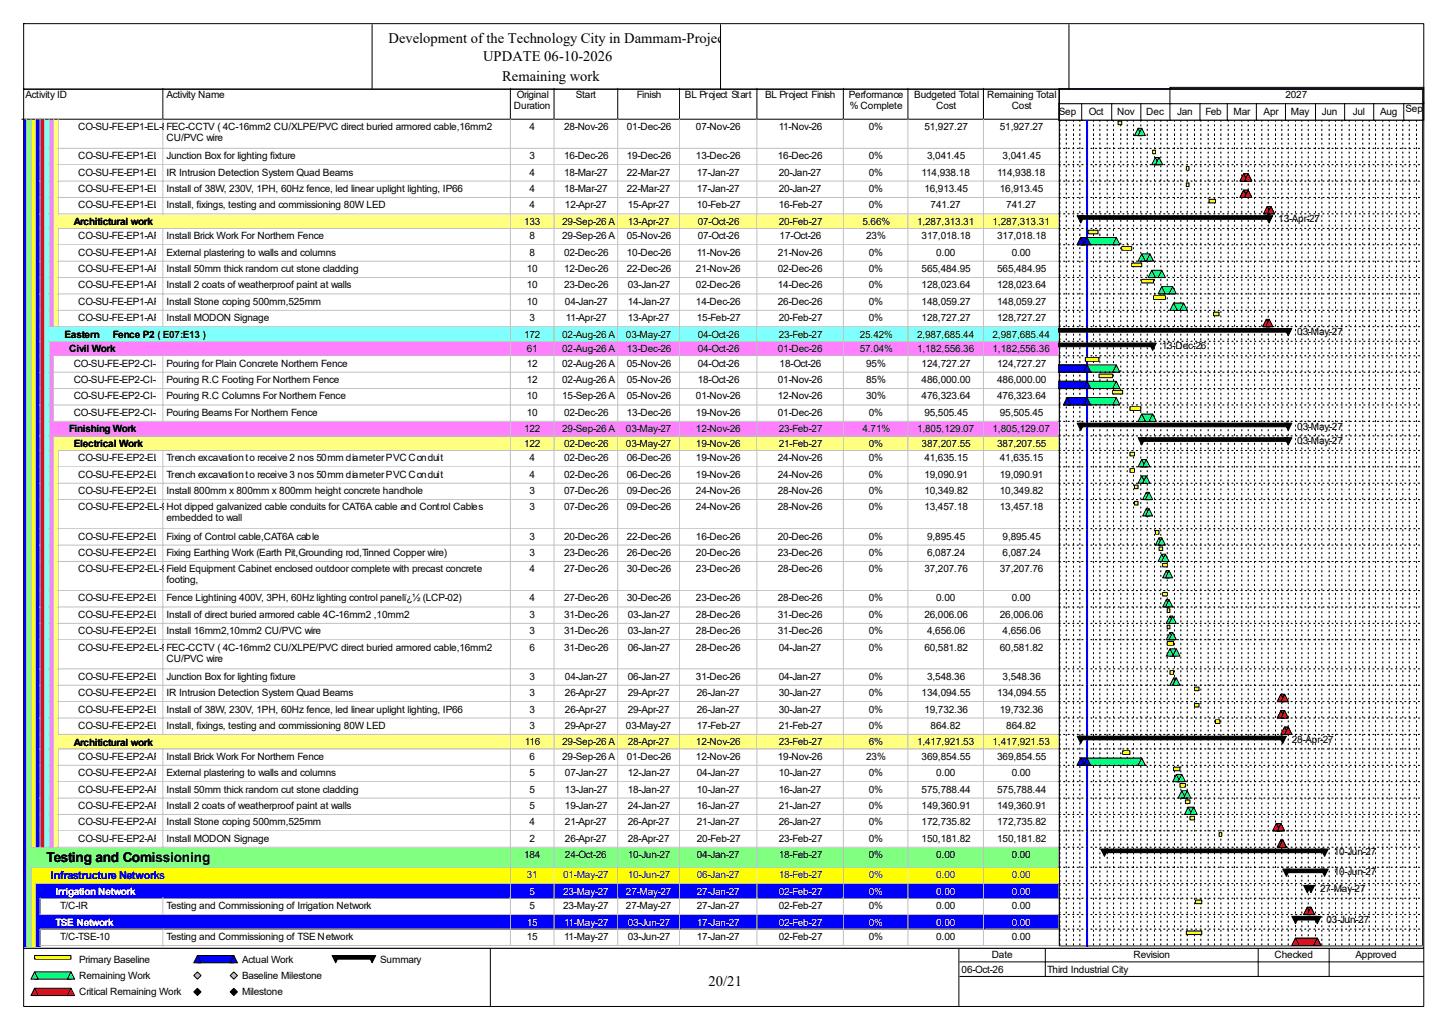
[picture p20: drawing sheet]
<svg xmlns="http://www.w3.org/2000/svg" width="420mm" height="297mm" viewBox="0 0 420 297" stroke-linecap="round" stroke-linejoin="round" font-family="sans-serif">
<defs><g id="words">
<g font-size="4.2">
<text x="112.6" y="12.4">Development of the Technology City in Dammam-Project</text>
<text x="140" y="17.7">UPDATE 06-10-2026</text>
<text x="145.5" y="23.5">Remaining work</text>
<text x="205.4" y="285.6">20/21</text>
</g>
<text font-size="4" x="13.5" y="249.7">Testing and Comissioning</text>
<text font-size="3.2" fill="#00f" x="14.8" y="254.8">Infrastructure Networks</text>
<g font-size="2.9">
<text x="7.4" y="28.4">Activity ID</text>
<text x="48.3" y="28.4">Activity Name</text>
<text x="149.8" y="28.4">Original</text>
<text x="166.9" y="28.4">Start</text>
<text x="184.6" y="28.4">Finish</text>
<text x="198.5" y="28.4">BL Project Start</text>
<text x="221.8" y="28.4">BL Project Finish</text>
<text x="246" y="28.4">Performance</text>
<text x="265" y="28.4">Budgeted Total</text>
<text x="286.1" y="28.4">Remaining Total</text>
<text x="372.6" y="28.4">2027</text>
<text x="149" y="31.6">Duration</text>
<text x="246.3" y="31.6">% Complete</text>
<text x="271.4" y="31.6">Cost</text>
<text x="293.2" y="31.6">Cost</text>
<text x="306.9" y="33.2">Sep</text>
<text x="315.6" y="33.2">Oct</text>
<text x="323.8" y="33.2">Nov</text>
<text x="332.2" y="33.2">Dec</text>
<text x="341.2" y="33.2">Jan</text>
<text x="349.4" y="33.2">Feb</text>
<text x="357.5" y="33.2">Mar</text>
<text x="366.3" y="33.2">Apr</text>
<text x="374.2" y="33.2">May</text>
<text x="383.2" y="33.2">Jun</text>
<text x="392.1" y="33.2">Jul</text>
<text x="400" y="33.2">Aug</text>
<text x="407.4" y="32.4">Sep</text>
<text x="22.7" y="37.7">CO-SU-FE-EP1-EL-840</text>
<text x="48.3" y="37.7">FEC-CCTV ( 4C-16mm2 CU/XLPE/PVC direct buried armored cable,16mm2</text>
<text x="48.3" y="40.9">CU/PVC wire</text>
<text x="153.5" y="37.7">4</text>
<text x="163.5" y="37.7">28-Nov-26</text>
<text x="181.7" y="37.7">01-Dec-26</text>
<text x="201.7" y="37.7">07-Nov-26</text>
<text x="225.7" y="37.7">11-Nov-26</text>
<text x="251.8" y="37.7">0%</text>
<text x="267.9" y="37.7">51,927.27</text>
<text x="289.8" y="37.7">51,927.27</text>
<text x="22.7" y="46.1">CO-SU-FE-EP1-EL-700</text>
<text x="48.3" y="46.1">Junction Box for lighting fixture</text>
<text x="153.5" y="46.1">3</text>
<text x="163.5" y="46.1">16-Dec-26</text>
<text x="181.7" y="46.1">19-Dec-26</text>
<text x="201.7" y="46.1">13-Dec-26</text>
<text x="225.5" y="46.1">16-Dec-26</text>
<text x="251.8" y="46.1">0%</text>
<text x="268.7" y="46.1">3,041.45</text>
<text x="290.6" y="46.1">3,041.45</text>
<text x="22.7" y="50.9">CO-SU-FE-EP1-EL-740</text>
<text x="48.3" y="50.9">IR Intrusion Detection System Quad Beams</text>
<text x="153.5" y="50.9">4</text>
<text x="163.5" y="50.9">18-Mar-27</text>
<text x="181.7" y="50.9">22-Mar-27</text>
<text x="202" y="50.9">17-Jan-27</text>
<text x="225.7" y="50.9">20-Jan-27</text>
<text x="251.8" y="50.9">0%</text>
<text x="267.1" y="50.9">114,938.18</text>
<text x="289" y="50.9">114,938.18</text>
<text x="22.7" y="55.6">CO-SU-FE-EP1-EL-830</text>
<text x="48.3" y="55.6">Install of 38W, 230V, 1PH, 60Hz fence, led linear uplight lighting, IP66</text>
<text x="153.5" y="55.6">4</text>
<text x="163.5" y="55.6">18-Mar-27</text>
<text x="181.7" y="55.6">22-Mar-27</text>
<text x="202" y="55.6">17-Jan-27</text>
<text x="225.7" y="55.6">20-Jan-27</text>
<text x="251.8" y="55.6">0%</text>
<text x="267.9" y="55.6">16,913.45</text>
<text x="289.8" y="55.6">16,913.45</text>
<text x="21.4" y="65.2">Architictural work</text>
<text x="22.7" y="60.4">CO-SU-FE-EP1-EL-720</text>
<text x="48.3" y="60.4">Install, fixings, testing and commissioning 80W LED</text>
<text x="151.9" y="65.1">133</text>
<text x="153.5" y="60.4">4</text>
<text x="162.9" y="65.1">29-Sep-26 A</text>
<text x="163.7" y="60.4">12-Apr-27</text>
<text x="181.9" y="60.4">15-Apr-27</text>
<text x="181.9" y="65.1">13-Apr-27</text>
<text x="202" y="60.4">10-Feb-27</text>
<text x="202.3" y="65.1">07-Oct-26</text>
<text x="225.7" y="60.4">16-Feb-27</text>
<text x="225.7" y="65.1">20-Feb-27</text>
<text x="250" y="65.1">5.66%</text>
<text x="251.8" y="60.4">0%</text>
<text x="265.8" y="65.1">1,287,313.31</text>
<text x="269.7" y="60.4">741.27</text>
<text x="287.7" y="65.1">1,287,313.31</text>
<text x="291.6" y="60.4">741.27</text>
<text x="370.5" y="64.3">13-Apr-27</text>
<text x="22.7" y="69.3">CO-SU-FE-EP1-AR-340</text>
<text x="48.3" y="69.3">Install Brick Work For Northern Fence</text>
<text x="153.5" y="69.3">8</text>
<text x="162.9" y="69.3">29-Sep-26 A</text>
<text x="181.7" y="69.3">05-Nov-26</text>
<text x="202.3" y="69.3">07-Oct-26</text>
<text x="226" y="69.3">17-Oct-26</text>
<text x="251" y="69.3">23%</text>
<text x="267.1" y="69.3">317,018.18</text>
<text x="289" y="69.3">317,018.18</text>
<text x="22.7" y="74.1">CO-SU-FE-EP1-AR-350</text>
<text x="48.3" y="74.1">External plastering to walls and columns</text>
<text x="153.5" y="74.1">8</text>
<text x="163.5" y="74.1">02-Dec-26</text>
<text x="181.7" y="74.1">10-Dec-26</text>
<text x="202" y="74.1">11-Nov-26</text>
<text x="225.5" y="74.1">21-Nov-26</text>
<text x="251.8" y="74.1">0%</text>
<text x="271.4" y="74.1">0.00</text>
<text x="293.2" y="74.1">0.00</text>
<text x="22.7" y="78.8">CO-SU-FE-EP1-AR-360</text>
<text x="22.7" y="83.6">CO-SU-FE-EP1-AR-370</text>
<text x="48.3" y="78.8">Install 50mm thick random cut stone cladding</text>
<text x="48.3" y="83.6">Install 2 coats of weatherproof paint at walls</text>
<text x="152.7" y="78.8">10</text>
<text x="152.7" y="83.6">10</text>
<text x="163.5" y="78.8">12-Dec-26</text>
<text x="163.5" y="83.6">23-Dec-26</text>
<text x="181.7" y="78.8">22-Dec-26</text>
<text x="181.9" y="83.6">03-Jan-27</text>
<text x="201.7" y="78.8">21-Nov-26</text>
<text x="201.7" y="83.6">02-Dec-26</text>
<text x="225.5" y="78.8">02-Dec-26</text>
<text x="225.5" y="83.6">14-Dec-26</text>
<text x="251.8" y="78.8">0%</text>
<text x="251.8" y="83.6">0%</text>
<text x="267.1" y="78.8">565,484.95</text>
<text x="267.1" y="83.6">128,023.64</text>
<text x="289" y="78.8">565,484.95</text>
<text x="289" y="83.6">128,023.64</text>
<text x="22.7" y="88.3">CO-SU-FE-EP1-AR-380</text>
<text x="48.3" y="88.3">Install Stone coping 500mm,525mm</text>
<text x="152.7" y="88.3">10</text>
<text x="163.7" y="88.3">04-Jan-27</text>
<text x="181.9" y="88.3">14-Jan-27</text>
<text x="201.7" y="88.3">14-Dec-26</text>
<text x="225.5" y="88.3">26-Dec-26</text>
<text x="251.8" y="88.3">0%</text>
<text x="267.1" y="88.3">148,059.27</text>
<text x="289" y="88.3">148,059.27</text>
<text x="22.7" y="93.1">CO-SU-FE-EP1-AR-390</text>
<text x="48.3" y="93.1">Install MODON Signage</text>
<text x="153.5" y="93.1">3</text>
<text x="164" y="93.1">11-Apr-27</text>
<text x="181.9" y="93.1">13-Apr-27</text>
<text x="202" y="93.1">15-Feb-27</text>
<text x="225.7" y="93.1">20-Feb-27</text>
<text x="251.8" y="93.1">0%</text>
<text x="267.1" y="93.1">128,727.27</text>
<text x="289" y="93.1">128,727.27</text>
<text x="18.7" y="97.9">Eastern</text>
<text x="32.7" y="97.9">Fence P2 ( E07:E13 )</text>
<text x="151.9" y="97.8">172</text>
<text x="162.9" y="97.8">02-Aug-26 A</text>
<text x="181.4" y="97.8">03-May-27</text>
<text x="202.3" y="97.8">04-Oct-26</text>
<text x="225.7" y="97.8">23-Feb-27</text>
<text x="249.2" y="97.8">25.42%</text>
<text x="265.8" y="97.8">2,987,685.44</text>
<text x="287.7" y="97.8">2,987,685.44</text>
<text x="336.7" y="101.3">13-Dec-26</text>
<text x="376" y="97">03-May-27</text>
<text x="20" y="102.1">Civil Work</text>
<text x="21.4" y="106.3">CO-SU-FE-EP2-CI-360</text>
<text x="48.3" y="106.3">Pouring for Plain Concrete Northern Fence</text>
<text x="152.7" y="102">61</text>
<text x="152.7" y="106.3">12</text>
<text x="162.9" y="102">02-Aug-26 A</text>
<text x="162.9" y="106.3">02-Aug-26 A</text>
<text x="181.7" y="102">13-Dec-26</text>
<text x="181.7" y="106.3">05-Nov-26</text>
<text x="202.3" y="102">04-Oct-26</text>
<text x="202.3" y="106.3">04-Oct-26</text>
<text x="225.5" y="102">01-Dec-26</text>
<text x="226" y="106.3">18-Oct-26</text>
<text x="249.2" y="102">57.04%</text>
<text x="251" y="106.3">95%</text>
<text x="265.8" y="102">1,182,556.36</text>
<text x="267.1" y="106.3">124,727.27</text>
<text x="287.7" y="102">1,182,556.36</text>
<text x="289" y="106.3">124,727.27</text>
<text x="21.4" y="111">CO-SU-FE-EP2-CI-370</text>
<text x="48.3" y="111">Pouring R.C Footing For Northern Fence</text>
<text x="152.7" y="111">12</text>
<text x="162.9" y="111">02-Aug-26 A</text>
<text x="181.7" y="111">05-Nov-26</text>
<text x="202.3" y="111">18-Oct-26</text>
<text x="225.5" y="111">01-Nov-26</text>
<text x="251" y="111">85%</text>
<text x="267.1" y="111">486,000.00</text>
<text x="289" y="111">486,000.00</text>
<text x="21.4" y="115.7">CO-SU-FE-EP2-CI-380</text>
<text x="48.3" y="115.7">Pouring R.C Columns For Northern Fence</text>
<text x="152.7" y="115.7">10</text>
<text x="162.9" y="115.7">15-Sep-26 A</text>
<text x="181.7" y="115.7">05-Nov-26</text>
<text x="201.7" y="115.7">01-Nov-26</text>
<text x="225.5" y="115.7">12-Nov-26</text>
<text x="251" y="115.7">30%</text>
<text x="267.1" y="115.7">476,323.64</text>
<text x="289" y="115.7">476,323.64</text>
<text x="20" y="125.3">Finishing Work</text>
<text x="21.4" y="120.5">CO-SU-FE-EP2-CI-390</text>
<text x="48.3" y="120.5">Pouring Beams For Northern Fence</text>
<text x="151.9" y="125.2">122</text>
<text x="152.7" y="120.5">10</text>
<text x="162.9" y="125.2">29-Sep-26 A</text>
<text x="163.5" y="120.5">02-Dec-26</text>
<text x="181.4" y="125.2">03-May-27</text>
<text x="181.7" y="120.5">13-Dec-26</text>
<text x="201.7" y="120.5">19-Nov-26</text>
<text x="201.7" y="125.2">12-Nov-26</text>
<text x="225.5" y="120.5">01-Dec-26</text>
<text x="225.7" y="125.2">23-Feb-27</text>
<text x="250" y="125.2">4.71%</text>
<text x="251.8" y="120.5">0%</text>
<text x="265.8" y="125.2">1,805,129.07</text>
<text x="267.9" y="120.5">95,505.45</text>
<text x="287.7" y="125.2">1,805,129.07</text>
<text x="289.8" y="120.5">95,505.45</text>
<text x="376" y="124.5">03-May-27</text>
<text x="21.4" y="129.5">Electrical Work</text>
<text x="151.9" y="129.5">122</text>
<text x="163.5" y="129.5">02-Dec-26</text>
<text x="181.4" y="129.5">03-May-27</text>
<text x="201.7" y="129.5">19-Nov-26</text>
<text x="225.7" y="129.5">21-Feb-27</text>
<text x="251.8" y="129.5">0%</text>
<text x="267.1" y="129.5">387,207.55</text>
<text x="289" y="129.5">387,207.55</text>
<text x="376" y="128.7">03-May-27</text>
<text x="22.7" y="133.7">CO-SU-FE-EP2-EL-860</text>
<text x="48.3" y="133.7">Trench excavation to receive 2 nos 50mm diameter PVC Conduit</text>
<text x="153.5" y="133.7">4</text>
<text x="163.5" y="133.7">02-Dec-26</text>
<text x="181.7" y="133.7">06-Dec-26</text>
<text x="201.7" y="133.7">19-Nov-26</text>
<text x="225.5" y="133.7">24-Nov-26</text>
<text x="251.8" y="133.7">0%</text>
<text x="267.9" y="133.7">41,635.15</text>
<text x="289.8" y="133.7">41,635.15</text>
<text x="22.7" y="138.4">CO-SU-FE-EP2-EL-920</text>
<text x="22.7" y="143.2">CO-SU-FE-EP2-EL-910</text>
<text x="48.3" y="138.4">Trench excavation to receive 3 nos 50mm diameter PVC Conduit</text>
<text x="48.3" y="143.2">Install 800mm x 800mm x 800mm height concrete handhole</text>
<text x="153.5" y="138.4">4</text>
<text x="153.5" y="143.2">3</text>
<text x="163.5" y="138.4">02-Dec-26</text>
<text x="163.5" y="143.2">07-Dec-26</text>
<text x="181.7" y="138.4">06-Dec-26</text>
<text x="181.7" y="143.2">09-Dec-26</text>
<text x="201.7" y="138.4">19-Nov-26</text>
<text x="201.7" y="143.2">24-Nov-26</text>
<text x="225.5" y="138.4">24-Nov-26</text>
<text x="225.5" y="143.2">28-Nov-26</text>
<text x="251.8" y="138.4">0%</text>
<text x="251.8" y="143.2">0%</text>
<text x="267.9" y="138.4">19,090.91</text>
<text x="267.9" y="143.2">10,349.82</text>
<text x="289.8" y="138.4">19,090.91</text>
<text x="289.8" y="143.2">10,349.82</text>
<text x="22.7" y="147.9">CO-SU-FE-EP2-EL-930</text>
<text x="48.3" y="147.9">Hot dipped galvanized cable conduits for CAT6A cable and Control Cables</text>
<text x="153.5" y="147.9">3</text>
<text x="163.5" y="147.9">07-Dec-26</text>
<text x="181.7" y="147.9">09-Dec-26</text>
<text x="201.7" y="147.9">24-Nov-26</text>
<text x="225.5" y="147.9">28-Nov-26</text>
<text x="251.8" y="147.9">0%</text>
<text x="267.9" y="147.9">13,457.18</text>
<text x="289.8" y="147.9">13,457.18</text>
<text x="48.3" y="151.1">embedded to wall</text>
<text x="22.7" y="156.3">CO-SU-FE-EP2-EL-900</text>
<text x="22.7" y="161.1">CO-SU-FE-EP2-EL-880</text>
<text x="48.3" y="156.3">Fixing of Control cable,CAT6A cable</text>
<text x="48.3" y="161.1">Fixing Earthing Work (Earth Pit,Grounding rod,Tinned Copper wire)</text>
<text x="153.5" y="156.3">3</text>
<text x="153.5" y="161.1">3</text>
<text x="163.5" y="156.3">20-Dec-26</text>
<text x="163.5" y="161.1">23-Dec-26</text>
<text x="181.7" y="156.3">22-Dec-26</text>
<text x="181.7" y="161.1">26-Dec-26</text>
<text x="201.7" y="156.3">16-Dec-26</text>
<text x="201.7" y="161.1">20-Dec-26</text>
<text x="225.5" y="156.3">20-Dec-26</text>
<text x="225.5" y="161.1">23-Dec-26</text>
<text x="251.8" y="156.3">0%</text>
<text x="251.8" y="161.1">0%</text>
<text x="268.7" y="156.3">9,895.45</text>
<text x="268.7" y="161.1">6,087.24</text>
<text x="290.6" y="156.3">9,895.45</text>
<text x="290.6" y="161.1">6,087.24</text>
<text x="22.7" y="165.9">CO-SU-FE-EP2-EL-940</text>
<text x="48.3" y="165.9">Field Equipment Cabinet enclosed outdoor complete with precast concrete</text>
<text x="153.5" y="165.9">4</text>
<text x="163.5" y="165.9">27-Dec-26</text>
<text x="181.7" y="165.9">30-Dec-26</text>
<text x="201.7" y="165.9">23-Dec-26</text>
<text x="225.5" y="165.9">28-Dec-26</text>
<text x="251.8" y="165.9">0%</text>
<text x="267.9" y="165.9">37,207.76</text>
<text x="289.8" y="165.9">37,207.76</text>
<text x="48.3" y="169">footing,</text>
<text x="22.7" y="174.3">CO-SU-FE-EP2-EL-950</text>
<text x="22.7" y="179">CO-SU-FE-EP2-EL-960</text>
<text x="48.3" y="174.3">Fence Lightining 400V, 3PH, 60Hz lighting control panelï¿½ (LCP-02)</text>
<text x="48.3" y="179">Install of direct buried armored cable 4C-16mm2 ,10mm2</text>
<text x="153.5" y="174.3">4</text>
<text x="153.5" y="179">3</text>
<text x="163.5" y="174.3">27-Dec-26</text>
<text x="163.5" y="179">31-Dec-26</text>
<text x="181.7" y="174.3">30-Dec-26</text>
<text x="181.9" y="179">03-Jan-27</text>
<text x="201.7" y="174.3">23-Dec-26</text>
<text x="201.7" y="179">28-Dec-26</text>
<text x="225.5" y="174.3">28-Dec-26</text>
<text x="225.5" y="179">31-Dec-26</text>
<text x="251.8" y="174.3">0%</text>
<text x="251.8" y="179">0%</text>
<text x="267.9" y="179">26,006.06</text>
<text x="271.4" y="174.3">0.00</text>
<text x="289.8" y="179">26,006.06</text>
<text x="293.2" y="174.3">0.00</text>
<text x="22.7" y="183.8">CO-SU-FE-EP2-EL-970</text>
<text x="48.3" y="183.8">Install 16mm2,10mm2 CU/PVC wire</text>
<text x="153.5" y="183.8">3</text>
<text x="163.5" y="183.8">31-Dec-26</text>
<text x="181.9" y="183.8">03-Jan-27</text>
<text x="201.7" y="183.8">28-Dec-26</text>
<text x="225.5" y="183.8">31-Dec-26</text>
<text x="251.8" y="183.8">0%</text>
<text x="268.7" y="183.8">4,656.06</text>
<text x="290.6" y="183.8">4,656.06</text>
<text x="22.7" y="188.5">CO-SU-FE-EP2-EL-990</text>
<text x="48.3" y="188.5">FEC-CCTV ( 4C-16mm2 CU/XLPE/PVC direct buried armored cable,16mm2</text>
<text x="48.3" y="191.7">CU/PVC wire</text>
<text x="153.5" y="188.5">6</text>
<text x="163.5" y="188.5">31-Dec-26</text>
<text x="181.9" y="188.5">06-Jan-27</text>
<text x="201.7" y="188.5">28-Dec-26</text>
<text x="225.7" y="188.5">04-Jan-27</text>
<text x="251.8" y="188.5">0%</text>
<text x="267.9" y="188.5">60,581.82</text>
<text x="289.8" y="188.5">60,581.82</text>
<text x="22.7" y="197">CO-SU-FE-EP2-EL-850</text>
<text x="48.3" y="197">Junction Box for lighting fixture</text>
<text x="153.5" y="197">3</text>
<text x="163.7" y="197">04-Jan-27</text>
<text x="181.9" y="197">06-Jan-27</text>
<text x="201.7" y="197">31-Dec-26</text>
<text x="225.7" y="197">04-Jan-27</text>
<text x="251.8" y="197">0%</text>
<text x="268.7" y="197">3,548.36</text>
<text x="290.6" y="197">3,548.36</text>
<text x="22.7" y="201.7">CO-SU-FE-EP2-EL-890</text>
<text x="48.3" y="201.7">IR Intrusion Detection System Quad Beams</text>
<text x="153.5" y="201.7">3</text>
<text x="163.7" y="201.7">26-Apr-27</text>
<text x="181.9" y="201.7">29-Apr-27</text>
<text x="202" y="201.7">26-Jan-27</text>
<text x="225.7" y="201.7">30-Jan-27</text>
<text x="251.8" y="201.7">0%</text>
<text x="267.1" y="201.7">134,094.55</text>
<text x="289" y="201.7">134,094.55</text>
<text x="22.7" y="206.5">CO-SU-FE-EP2-EL-980</text>
<text x="48.3" y="206.5">Install of 38W, 230V, 1PH, 60Hz fence, led linear uplight lighting, IP66</text>
<text x="153.5" y="206.5">3</text>
<text x="163.7" y="206.5">26-Apr-27</text>
<text x="181.9" y="206.5">29-Apr-27</text>
<text x="202" y="206.5">26-Jan-27</text>
<text x="225.7" y="206.5">30-Jan-27</text>
<text x="251.8" y="206.5">0%</text>
<text x="267.9" y="206.5">19,732.36</text>
<text x="289.8" y="206.5">19,732.36</text>
<text x="22.7" y="211.2">CO-SU-FE-EP2-EL-870</text>
<text x="48.3" y="211.2">Install, fixings, testing and commissioning 80W LED</text>
<text x="152.1" y="215.9">116</text>
<text x="153.5" y="211.2">3</text>
<text x="162.9" y="215.9">29-Sep-26 A</text>
<text x="163.7" y="211.2">29-Apr-27</text>
<text x="181.4" y="211.2">03-May-27</text>
<text x="181.9" y="215.9">28-Apr-27</text>
<text x="201.7" y="215.9">12-Nov-26</text>
<text x="202" y="211.2">17-Feb-27</text>
<text x="225.7" y="211.2">21-Feb-27</text>
<text x="225.7" y="215.9">23-Feb-27</text>
<text x="251.8" y="211.2">0%</text>
<text x="251.8" y="215.9">6%</text>
<text x="265.8" y="215.9">1,417,921.53</text>
<text x="269.7" y="211.2">864.82</text>
<text x="287.7" y="215.9">1,417,921.53</text>
<text x="291.6" y="211.2">864.82</text>
<text x="374.4" y="215.2">28-Apr-27</text>
<text x="21.4" y="216">Architictural work</text>
<text x="22.7" y="220.2">CO-SU-FE-EP2-AR-400</text>
<text x="48.3" y="220.2">Install Brick Work For Northern Fence</text>
<text x="153.5" y="220.2">6</text>
<text x="162.9" y="220.2">29-Sep-26 A</text>
<text x="181.7" y="220.2">01-Dec-26</text>
<text x="201.7" y="220.2">12-Nov-26</text>
<text x="225.5" y="220.2">19-Nov-26</text>
<text x="251" y="220.2">23%</text>
<text x="267.1" y="220.2">369,854.55</text>
<text x="289" y="220.2">369,854.55</text>
<text x="22.7" y="224.9">CO-SU-FE-EP2-AR-410</text>
<text x="48.3" y="224.9">External plastering to walls and columns</text>
<text x="153.5" y="224.9">5</text>
<text x="163.7" y="224.9">07-Jan-27</text>
<text x="181.9" y="224.9">12-Jan-27</text>
<text x="202" y="224.9">04-Jan-27</text>
<text x="225.7" y="224.9">10-Jan-27</text>
<text x="251.8" y="224.9">0%</text>
<text x="271.4" y="224.9">0.00</text>
<text x="293.2" y="224.9">0.00</text>
<text x="22.7" y="229.7">CO-SU-FE-EP2-AR-420</text>
<text x="48.3" y="229.7">Install 50mm thick random cut stone cladding</text>
<text x="153.5" y="229.7">5</text>
<text x="163.7" y="229.7">13-Jan-27</text>
<text x="181.9" y="229.7">18-Jan-27</text>
<text x="202" y="229.7">10-Jan-27</text>
<text x="225.7" y="229.7">16-Jan-27</text>
<text x="251.8" y="229.7">0%</text>
<text x="267.1" y="229.7">575,788.44</text>
<text x="289" y="229.7">575,788.44</text>
<text x="22.7" y="234.4">CO-SU-FE-EP2-AR-430</text>
<text x="22.7" y="239.1">CO-SU-FE-EP2-AR-440</text>
<text x="48.3" y="234.4">Install 2 coats of weatherproof paint at walls</text>
<text x="48.3" y="239.1">Install Stone coping 500mm,525mm</text>
<text x="153.5" y="234.4">5</text>
<text x="153.5" y="239.1">4</text>
<text x="163.7" y="234.4">19-Jan-27</text>
<text x="163.7" y="239.1">21-Apr-27</text>
<text x="181.9" y="234.4">24-Jan-27</text>
<text x="181.9" y="239.1">26-Apr-27</text>
<text x="202" y="234.4">16-Jan-27</text>
<text x="202" y="239.1">21-Jan-27</text>
<text x="225.7" y="234.4">21-Jan-27</text>
<text x="225.7" y="239.1">26-Jan-27</text>
<text x="251.8" y="234.4">0%</text>
<text x="251.8" y="239.1">0%</text>
<text x="267.1" y="234.4">149,360.91</text>
<text x="267.1" y="239.1">172,735.82</text>
<text x="289" y="234.4">149,360.91</text>
<text x="289" y="239.1">172,735.82</text>
<text x="22.7" y="243.9">CO-SU-FE-EP2-AR-450</text>
<text x="48.3" y="243.9">Install MODON Signage</text>
<text x="153.5" y="243.9">2</text>
<text x="163.7" y="243.9">26-Apr-27</text>
<text x="181.9" y="243.9">28-Apr-27</text>
<text x="202" y="243.9">20-Feb-27</text>
<text x="225.7" y="243.9">23-Feb-27</text>
<text x="251.8" y="243.9">0%</text>
<text x="267.1" y="243.9">150,181.82</text>
<text x="289" y="243.9">150,181.82</text>
<text x="151.9" y="248.7">184</text>
<text x="163.7" y="248.7">24-Oct-26</text>
<text x="181.9" y="248.7">10-Jun-27</text>
<text x="202" y="248.7">04-Jan-27</text>
<text x="225.7" y="248.7">18-Feb-27</text>
<text x="251.8" y="248.7">0%</text>
<text x="271.4" y="248.7">0.00</text>
<text x="293.2" y="248.7">0.00</text>
<text x="386.6" y="247.9">10-Jun-27</text>
<text x="386.6" y="253.7">10-Jun-27</text>
<text x="17.4" y="263.4">T/C-IR</text>
<text x="48.3" y="263.4">Testing and Commissioning of Irrigation Network</text>
<text x="153.5" y="263.4">5</text>
<text x="163.2" y="263.4">23-May-27</text>
<text x="181.4" y="263.4">27-May-27</text>
<text x="202" y="263.4">27-Jan-27</text>
<text x="225.7" y="263.4">02-Feb-27</text>
<text x="251.8" y="263.4">0%</text>
<text x="271.4" y="263.4">0.00</text>
<text x="293.2" y="263.4">0.00</text>
<text x="382.6" y="258.4">27-May-27</text>
<text x="384.5" y="267.4">03-Jun-27</text>
<text x="17.4" y="272.4">T/C-TSE-10</text>
<text x="48.3" y="272.4">Testing and Commissioning of TSE Network</text>
<text x="152.7" y="272.4">15</text>
<text x="163.5" y="272.4">11-May-27</text>
<text x="181.9" y="272.4">03-Jun-27</text>
<text x="202" y="272.4">17-Jan-27</text>
<text x="225.7" y="272.4">02-Feb-27</text>
<text x="251.8" y="272.4">0%</text>
<text x="271.4" y="272.4">0.00</text>
<text x="293.2" y="272.4">0.00</text>
<text x="22.9" y="279">Primary Baseline</text>
<text x="70.1" y="279">Actual Work</text>
<text x="110.2" y="279">Summary</text>
<text x="278.7" y="281.9">06-Oct-26</text>
<text x="287.4" y="277.7">Date</text>
<text x="303.5" y="281.9">Third Industrial City</text>
<text x="328.5" y="277.7">Revision</text>
<text x="369.4" y="277.7">Checked</text>
<text x="392.9" y="277.7">Approved</text>
<text x="22.9" y="283.7">Remaining Work</text>
<text x="70.1" y="283.7">Baseline Milestone</text>
<text x="22.9" y="288.5">Critical Remaining Work</text>
<text x="70.1" y="288.5">Milestone</text>
</g>
<g font-size="2.9" fill="#00f">
<text x="152.7" y="254.5">31</text>
<text x="163.2" y="254.5">01-May-27</text>
<text x="181.9" y="254.5">10-Jun-27</text>
<text x="202" y="254.5">06-Jan-27</text>
<text x="225.7" y="254.5">18-Feb-27</text>
<text x="251.8" y="254.5">0%</text>
<text x="271.4" y="254.5">0.00</text>
<text x="293.2" y="254.5">0.00</text>
</g>
<g font-size="2.9" fill="#fff">
<text x="16.1" y="259.3">Irrigation Network</text>
<text x="153.5" y="259.2">5</text>
<text x="163.2" y="259.2">23-May-27</text>
<text x="181.4" y="259.2">27-May-27</text>
<text x="202" y="259.2">27-Jan-27</text>
<text x="225.7" y="259.2">02-Feb-27</text>
<text x="251.8" y="259.2">0%</text>
<text x="271.4" y="259.2">0.00</text>
<text x="293.2" y="259.2">0.00</text>
<text x="16.1" y="268.3">TSE Network</text>
<text x="152.7" y="268.2">15</text>
<text x="163.5" y="268.2">11-May-27</text>
<text x="181.9" y="268.2">03-Jun-27</text>
<text x="202" y="268.2">17-Jan-27</text>
<text x="225.7" y="268.2">02-Feb-27</text>
<text x="251.8" y="268.2">0%</text>
<text x="271.4" y="268.2">0.00</text>
<text x="293.2" y="268.2">0.00</text>
</g>
</g></defs>
<path d="M47.2 25.6v8.9h-40.9" fill="none" stroke="#000" stroke-width=".29"/>
<path d="M47.5 25.6h100.7v9.2h-100.7z" fill="#fff"/>
<path d="M147.9 25.6v8.9h-100.7" fill="none" stroke="#000" stroke-width=".29"/>
<path d="M148.2 25.6h12.7v9.2h-12.7z" fill="#fff"/>
<path d="M160.6 25.6v8.9h-12.7" fill="none" stroke="#000" stroke-width=".29"/>
<path d="M160.9 25.6h18.4v9.2h-18.4z" fill="#fff"/>
<path d="M179 25.6v8.9h-18.4" fill="none" stroke="#000" stroke-width=".29"/>
<path d="M179.3 25.6h17.9v9.2h-17.9z" fill="#fff"/>
<path d="M197 25.6v8.9h-18" fill="none" stroke="#000" stroke-width=".29"/>
<path d="M197.2 25.6h22.5v9.2h-22.5z" fill="#fff"/>
<path d="M219.4 25.6v8.9h-22.4" fill="none" stroke="#000" stroke-width=".29"/>
<path d="M219.7 25.6h25v9.2h-25z" fill="#fff"/>
<path d="M244.4 25.6v8.9h-25" fill="none" stroke="#000" stroke-width=".29"/>
<path d="M244.7 25.6h18.7v9.2h-18.7z" fill="#fff"/>
<path d="M263.2 25.6v8.9h-18.8" fill="none" stroke="#000" stroke-width=".29"/>
<path d="M263.4 25.6h21.9v9.2h-21.9z" fill="#fff"/>
<path d="M285 25.6v8.9h-21.8" fill="none" stroke="#000" stroke-width=".29"/>
<path d="M285.3 25.6h21.9v9.2h-21.9z" fill="#fff"/>
<path d="M306.9 25.6v8.9h-21.9" fill="none" stroke="#000" stroke-width=".29"/>
<path d="M6.6 34.8h1.3v8.5h-1.3z" fill="#00f"/>
<path d="M7.6 34.5v8.7" fill="none" stroke="#c0c0c0" stroke-width=".29"/>
<path d="M7.9 34.8h1.3v8.5h-1.3z" fill="#80ff80"/>
<path d="M9 34.5v8.7" fill="none" stroke="#c0c0c0" stroke-width=".29"/>
<path d="M9.2 34.8h1.3v8.5h-1.3z" fill="#ff0"/>
<path d="M10.3 34.5v8.7" fill="none" stroke="#c0c0c0" stroke-width=".29"/>
<path d="M10.5 34.8h1.4v8.5h-1.4z" fill="#00f"/>
<path d="M11.6 34.5v8.7" fill="none" stroke="#c0c0c0" stroke-width=".29"/>
<path d="M11.9 34.8h1.3v8.5h-1.3z" fill="#f00"/>
<path d="M12.9 34.5v8.7" fill="none" stroke="#c0c0c0" stroke-width=".29"/>
<path d="M13.2 34.8h1.3v8.5h-1.3z" fill="#80ffff"/>
<path d="M14.2 34.5v8.7" fill="none" stroke="#c0c0c0" stroke-width=".29"/>
<path d="M14.5 34.8h1.3v8.5h-1.3z" fill="#ff80ff"/>
<path d="M15.6 34.5v8.7" fill="none" stroke="#c0c0c0" stroke-width=".29"/>
<path d="M15.8 34.8h1.3v8.5h-1.3z" fill="#ffff80"/>
<path d="M16.9 34.5v8.7" fill="none" stroke="#c0c0c0" stroke-width=".29"/>
<path d="M17.1 34.8h30.4v8.5h-30.4z" fill="#fff"/>
<path d="M47.2 34.5v8.7M16.9 43h30.6" fill="none" stroke="#c0c0c0" stroke-width=".29"/>
<path d="M47.5 34.8h100.7v8.5h-100.7z" fill="#fff"/>
<path d="M147.9 34.5v8.5h-100.4" fill="none" stroke="#c0c0c0" stroke-width=".29"/>
<path d="M148.2 34.8h12.7v8.5h-12.7z" fill="#fff"/>
<path d="M160.6 34.5v8.5h-12.4" fill="none" stroke="#c0c0c0" stroke-width=".29"/>
<path d="M160.9 34.8h18.4v8.5h-18.4z" fill="#fff"/>
<path d="M179 34.5v8.5h-18.1" fill="none" stroke="#c0c0c0" stroke-width=".29"/>
<path d="M179.3 34.8h17.9v8.5h-17.9z" fill="#fff"/>
<path d="M197 34.5v8.5h-17.7" fill="none" stroke="#c0c0c0" stroke-width=".29"/>
<path d="M197.2 34.8h22.5v8.5h-22.5z" fill="#fff"/>
<path d="M219.4 34.5v8.5h-22.2" fill="none" stroke="#c0c0c0" stroke-width=".29"/>
<path d="M219.7 34.8h25v8.5h-25z" fill="#fff"/>
<path d="M244.4 34.5v8.5h-24.7" fill="none" stroke="#c0c0c0" stroke-width=".29"/>
<path d="M244.7 34.8h18.7v8.5h-18.7z" fill="#fff"/>
<path d="M263.2 34.5v8.5h-18.5" fill="none" stroke="#c0c0c0" stroke-width=".29"/>
<path d="M263.4 34.8h21.9v8.5h-21.9z" fill="#fff"/>
<path d="M285 34.5v8.5h-21.6" fill="none" stroke="#c0c0c0" stroke-width=".29"/>
<path d="M285.3 34.8h21.9v8.5h-21.9z" fill="#fff"/>
<path d="M306.9 34.5v8.5h-21.6" fill="none" stroke="#c0c0c0" stroke-width=".29"/>
<path d="M6.6 43.3h1.3v4.7h-1.3z" fill="#00f"/>
<path d="M7.6 43v5" fill="none" stroke="#c0c0c0" stroke-width=".29"/>
<path d="M7.9 43.3h1.3v4.7h-1.3z" fill="#80ff80"/>
<path d="M9 43v5" fill="none" stroke="#c0c0c0" stroke-width=".29"/>
<path d="M9.2 43.3h1.3v4.7h-1.3z" fill="#ff0"/>
<path d="M10.3 43v5" fill="none" stroke="#c0c0c0" stroke-width=".29"/>
<path d="M10.5 43.3h1.4v4.7h-1.4z" fill="#00f"/>
<path d="M11.6 43v5" fill="none" stroke="#c0c0c0" stroke-width=".29"/>
<path d="M11.9 43.3h1.3v4.7h-1.3z" fill="#f00"/>
<path d="M12.9 43v5" fill="none" stroke="#c0c0c0" stroke-width=".29"/>
<path d="M13.2 43.3h1.3v4.7h-1.3z" fill="#80ffff"/>
<path d="M14.2 43v5" fill="none" stroke="#c0c0c0" stroke-width=".29"/>
<path d="M14.5 43.3h1.3v4.7h-1.3z" fill="#ff80ff"/>
<path d="M15.6 43v5" fill="none" stroke="#c0c0c0" stroke-width=".29"/>
<path d="M15.8 43.3h1.3v4.7h-1.3z" fill="#ffff80"/>
<path d="M16.9 43v5" fill="none" stroke="#c0c0c0" stroke-width=".29"/>
<path d="M17.1 43.3h30.4v4.7h-30.4z" fill="#fff"/>
<path d="M16.9 47.7h30.6M47.2 43v5" fill="none" stroke="#c0c0c0" stroke-width=".29"/>
<path d="M47.5 43.3h100.7v4.7h-100.7z" fill="#fff"/>
<path d="M147.9 43v4.7h-100.4" fill="none" stroke="#c0c0c0" stroke-width=".29"/>
<path d="M148.2 43.3h12.7v4.7h-12.7z" fill="#fff"/>
<path d="M160.6 43v4.7h-12.4" fill="none" stroke="#c0c0c0" stroke-width=".29"/>
<path d="M160.9 43.3h18.4v4.7h-18.4z" fill="#fff"/>
<path d="M179 43v4.7h-18.1" fill="none" stroke="#c0c0c0" stroke-width=".29"/>
<path d="M179.3 43.3h17.9v4.7h-17.9z" fill="#fff"/>
<path d="M197 43v4.7h-17.7" fill="none" stroke="#c0c0c0" stroke-width=".29"/>
<path d="M197.2 43.3h22.5v4.7h-22.5z" fill="#fff"/>
<path d="M219.4 43v4.7h-22.2" fill="none" stroke="#c0c0c0" stroke-width=".29"/>
<path d="M219.7 43.3h25v4.7h-25z" fill="#fff"/>
<path d="M244.4 43v4.7h-24.7" fill="none" stroke="#c0c0c0" stroke-width=".29"/>
<path d="M244.7 43.3h18.7v4.7h-18.7z" fill="#fff"/>
<path d="M263.2 43v4.7h-18.5" fill="none" stroke="#c0c0c0" stroke-width=".29"/>
<path d="M263.4 43.3h21.9v4.7h-21.9z" fill="#fff"/>
<path d="M285 43v4.7h-21.6" fill="none" stroke="#c0c0c0" stroke-width=".29"/>
<path d="M285.3 43.3h21.9v4.7h-21.9z" fill="#fff"/>
<path d="M306.9 43v4.7h-21.6" fill="none" stroke="#c0c0c0" stroke-width=".29"/>
<path d="M6.6 48h1.3v4.7h-1.3z" fill="#00f"/>
<path d="M7.6 47.7v5" fill="none" stroke="#c0c0c0" stroke-width=".29"/>
<path d="M7.9 48h1.3v4.7h-1.3z" fill="#80ff80"/>
<path d="M9 47.7v5" fill="none" stroke="#c0c0c0" stroke-width=".29"/>
<path d="M9.2 48h1.3v4.7h-1.3z" fill="#ff0"/>
<path d="M10.3 47.7v5" fill="none" stroke="#c0c0c0" stroke-width=".29"/>
<path d="M10.5 48h1.4v4.7h-1.4z" fill="#00f"/>
<path d="M11.6 47.7v5" fill="none" stroke="#c0c0c0" stroke-width=".29"/>
<path d="M11.9 48h1.3v4.7h-1.3z" fill="#f00"/>
<path d="M12.9 47.7v5" fill="none" stroke="#c0c0c0" stroke-width=".29"/>
<path d="M13.2 48h1.3v4.7h-1.3z" fill="#80ffff"/>
<path d="M14.2 47.7v5" fill="none" stroke="#c0c0c0" stroke-width=".29"/>
<path d="M14.5 48h1.3v4.7h-1.3z" fill="#ff80ff"/>
<path d="M15.6 47.7v5" fill="none" stroke="#c0c0c0" stroke-width=".29"/>
<path d="M15.8 48h1.3v4.7h-1.3z" fill="#ffff80"/>
<path d="M16.9 47.7v5" fill="none" stroke="#c0c0c0" stroke-width=".29"/>
<path d="M17.1 48h30.4v4.7h-30.4z" fill="#fff"/>
<path d="M16.9 52.5h30.6M47.2 47.7v5" fill="none" stroke="#c0c0c0" stroke-width=".29"/>
<path d="M47.5 48h100.7v4.7h-100.7z" fill="#fff"/>
<path d="M147.9 47.7v4.8h-100.4" fill="none" stroke="#c0c0c0" stroke-width=".29"/>
<path d="M148.2 48h12.7v4.7h-12.7z" fill="#fff"/>
<path d="M160.6 47.7v4.8h-12.4" fill="none" stroke="#c0c0c0" stroke-width=".29"/>
<path d="M160.9 48h18.4v4.7h-18.4z" fill="#fff"/>
<path d="M179 47.7v4.8h-18.1" fill="none" stroke="#c0c0c0" stroke-width=".29"/>
<path d="M179.3 48h17.9v4.7h-17.9z" fill="#fff"/>
<path d="M197 47.7v4.8h-17.7" fill="none" stroke="#c0c0c0" stroke-width=".29"/>
<path d="M197.2 48h22.5v4.7h-22.5z" fill="#fff"/>
<path d="M219.4 47.7v4.8h-22.2" fill="none" stroke="#c0c0c0" stroke-width=".29"/>
<path d="M219.7 48h25v4.7h-25z" fill="#fff"/>
<path d="M244.4 47.7v4.8h-24.7" fill="none" stroke="#c0c0c0" stroke-width=".29"/>
<path d="M244.7 48h18.7v4.7h-18.7z" fill="#fff"/>
<path d="M263.2 47.7v4.8h-18.5" fill="none" stroke="#c0c0c0" stroke-width=".29"/>
<path d="M263.4 48h21.9v4.7h-21.9z" fill="#fff"/>
<path d="M285 47.7v4.8h-21.6" fill="none" stroke="#c0c0c0" stroke-width=".29"/>
<path d="M285.3 48h21.9v4.7h-21.9z" fill="#fff"/>
<path d="M306.9 47.7v4.8h-21.6" fill="none" stroke="#c0c0c0" stroke-width=".29"/>
<path d="M6.6 52.7h1.3v4.8h-1.3z" fill="#00f"/>
<path d="M7.6 52.5v5" fill="none" stroke="#c0c0c0" stroke-width=".29"/>
<path d="M7.9 52.7h1.3v4.8h-1.3z" fill="#80ff80"/>
<path d="M9 52.5v5" fill="none" stroke="#c0c0c0" stroke-width=".29"/>
<path d="M9.2 52.7h1.3v4.8h-1.3z" fill="#ff0"/>
<path d="M10.3 52.5v5" fill="none" stroke="#c0c0c0" stroke-width=".29"/>
<path d="M10.5 52.7h1.4v4.8h-1.4z" fill="#00f"/>
<path d="M11.6 52.5v5" fill="none" stroke="#c0c0c0" stroke-width=".29"/>
<path d="M11.9 52.7h1.3v4.8h-1.3z" fill="#f00"/>
<path d="M12.9 52.5v5" fill="none" stroke="#c0c0c0" stroke-width=".29"/>
<path d="M13.2 52.7h1.3v4.8h-1.3z" fill="#80ffff"/>
<path d="M14.2 52.5v5" fill="none" stroke="#c0c0c0" stroke-width=".29"/>
<path d="M14.5 52.7h1.3v4.8h-1.3z" fill="#ff80ff"/>
<path d="M15.6 52.5v5" fill="none" stroke="#c0c0c0" stroke-width=".29"/>
<path d="M15.8 52.7h1.3v4.8h-1.3z" fill="#ffff80"/>
<path d="M16.9 52.5v5" fill="none" stroke="#c0c0c0" stroke-width=".29"/>
<path d="M17.1 52.7h30.4v4.8h-30.4z" fill="#fff"/>
<path d="M16.9 57.2h30.6M47.2 52.5v5" fill="none" stroke="#c0c0c0" stroke-width=".29"/>
<path d="M47.5 52.7h100.7v4.8h-100.7z" fill="#fff"/>
<path d="M147.9 52.5v4.7h-100.4" fill="none" stroke="#c0c0c0" stroke-width=".29"/>
<path d="M148.2 52.7h12.7v4.8h-12.7z" fill="#fff"/>
<path d="M160.6 52.5v4.7h-12.4" fill="none" stroke="#c0c0c0" stroke-width=".29"/>
<path d="M160.9 52.7h18.4v4.8h-18.4z" fill="#fff"/>
<path d="M179 52.5v4.7h-18.1" fill="none" stroke="#c0c0c0" stroke-width=".29"/>
<path d="M179.3 52.7h17.9v4.8h-17.9z" fill="#fff"/>
<path d="M197 52.5v4.7h-17.7" fill="none" stroke="#c0c0c0" stroke-width=".29"/>
<path d="M197.2 52.7h22.5v4.8h-22.5z" fill="#fff"/>
<path d="M219.4 52.5v4.7h-22.2" fill="none" stroke="#c0c0c0" stroke-width=".29"/>
<path d="M219.7 52.7h25v4.8h-25z" fill="#fff"/>
<path d="M244.4 52.5v4.7h-24.7" fill="none" stroke="#c0c0c0" stroke-width=".29"/>
<path d="M244.7 52.7h18.7v4.8h-18.7z" fill="#fff"/>
<path d="M263.2 52.5v4.7h-18.5" fill="none" stroke="#c0c0c0" stroke-width=".29"/>
<path d="M263.4 52.7h21.9v4.8h-21.9z" fill="#fff"/>
<path d="M285 52.5v4.7h-21.6" fill="none" stroke="#c0c0c0" stroke-width=".29"/>
<path d="M285.3 52.7h21.9v4.8h-21.9z" fill="#fff"/>
<path d="M306.9 52.5v4.7h-21.6" fill="none" stroke="#c0c0c0" stroke-width=".29"/>
<path d="M6.6 57.5h1.3v4.7h-1.3z" fill="#00f"/>
<path d="M7.6 57.2v5" fill="none" stroke="#c0c0c0" stroke-width=".29"/>
<path d="M7.9 57.5h1.3v4.7h-1.3z" fill="#80ff80"/>
<path d="M9 57.2v5" fill="none" stroke="#c0c0c0" stroke-width=".29"/>
<path d="M9.2 57.5h1.3v4.7h-1.3z" fill="#ff0"/>
<path d="M10.3 57.2v5" fill="none" stroke="#c0c0c0" stroke-width=".29"/>
<path d="M10.5 57.5h1.4v4.7h-1.4z" fill="#00f"/>
<path d="M11.6 57.2v5" fill="none" stroke="#c0c0c0" stroke-width=".29"/>
<path d="M11.9 57.5h1.3v4.7h-1.3z" fill="#f00"/>
<path d="M12.9 57.2v5" fill="none" stroke="#c0c0c0" stroke-width=".29"/>
<path d="M13.2 57.5h1.3v4.7h-1.3z" fill="#80ffff"/>
<path d="M14.2 57.2v5" fill="none" stroke="#c0c0c0" stroke-width=".29"/>
<path d="M14.5 57.5h1.3v4.7h-1.3z" fill="#ff80ff"/>
<path d="M15.6 57.2v5" fill="none" stroke="#c0c0c0" stroke-width=".29"/>
<path d="M15.8 57.5h1.3v4.7h-1.3z" fill="#ffff80"/>
<path d="M16.9 57.2v5" fill="none" stroke="#c0c0c0" stroke-width=".29"/>
<path d="M17.1 57.5h30.4v4.7h-30.4z" fill="#fff"/>
<path d="M47.2 57.2v5M16.9 62h30.6" fill="none" stroke="#c0c0c0" stroke-width=".29"/>
<path d="M47.5 57.5h100.7v4.7h-100.7z" fill="#fff"/>
<path d="M147.9 57.2v4.8h-100.4" fill="none" stroke="#c0c0c0" stroke-width=".29"/>
<path d="M148.2 57.5h12.7v4.7h-12.7z" fill="#fff"/>
<path d="M160.6 57.2v4.8h-12.4" fill="none" stroke="#c0c0c0" stroke-width=".29"/>
<path d="M160.9 57.5h18.4v4.7h-18.4z" fill="#fff"/>
<path d="M179 57.2v4.8h-18.1" fill="none" stroke="#c0c0c0" stroke-width=".29"/>
<path d="M179.3 57.5h17.9v4.7h-17.9z" fill="#fff"/>
<path d="M197 57.2v4.8h-17.7" fill="none" stroke="#c0c0c0" stroke-width=".29"/>
<path d="M197.2 57.5h22.5v4.7h-22.5z" fill="#fff"/>
<path d="M219.4 57.2v4.8h-22.2" fill="none" stroke="#c0c0c0" stroke-width=".29"/>
<path d="M219.7 57.5h25v4.7h-25z" fill="#fff"/>
<path d="M244.4 57.2v4.8h-24.7" fill="none" stroke="#c0c0c0" stroke-width=".29"/>
<path d="M244.7 57.5h18.7v4.7h-18.7z" fill="#fff"/>
<path d="M263.2 57.2v4.8h-18.5" fill="none" stroke="#c0c0c0" stroke-width=".29"/>
<path d="M263.4 57.5h21.9v4.7h-21.9z" fill="#fff"/>
<path d="M285 57.2v4.8h-21.6" fill="none" stroke="#c0c0c0" stroke-width=".29"/>
<path d="M285.3 57.5h21.9v4.7h-21.9z" fill="#fff"/>
<path d="M306.9 57.2v4.8h-21.6" fill="none" stroke="#c0c0c0" stroke-width=".29"/>
<path d="M6.6 62.2h1.3v4.3h-1.3z" fill="#00f"/>
<path d="M7.6 62v4.5" fill="none" stroke="#c0c0c0" stroke-width=".29"/>
<path d="M7.9 62.2h1.3v4.3h-1.3z" fill="#80ff80"/>
<path d="M9 62v4.5" fill="none" stroke="#c0c0c0" stroke-width=".29"/>
<path d="M9.2 62.2h1.3v4.3h-1.3z" fill="#ff0"/>
<path d="M10.3 62v4.5" fill="none" stroke="#c0c0c0" stroke-width=".29"/>
<path d="M10.5 62.2h1.4v4.3h-1.4z" fill="#00f"/>
<path d="M11.6 62v4.5" fill="none" stroke="#c0c0c0" stroke-width=".29"/>
<path d="M11.9 62.2h1.3v4.3h-1.3z" fill="#f00"/>
<path d="M12.9 62v4.5" fill="none" stroke="#c0c0c0" stroke-width=".29"/>
<path d="M13.2 62.2h1.3v4.3h-1.3z" fill="#80ffff"/>
<path d="M14.2 62v4.5" fill="none" stroke="#c0c0c0" stroke-width=".29"/>
<path d="M14.5 62.2h1.3v4.3h-1.3z" fill="#ff80ff"/>
<path d="M15.6 62v4.5" fill="none" stroke="#c0c0c0" stroke-width=".29"/>
<path d="M15.8 62.2h31.7v4.3h-31.7z" fill="#ffff80"/>
<path d="M16.9 66.2h30.6" fill="none" stroke="#c0c0c0" stroke-width=".29"/>
<path d="M47.5 62.2h100.7v4.3h-100.7z" fill="#ffff80"/>
<path d="M147.9 62v4.2h-100.4" fill="none" stroke="#c0c0c0" stroke-width=".29"/>
<path d="M148.2 62.2h12.7v4.3h-12.7z" fill="#ffff80"/>
<path d="M160.6 62v4.2h-12.4" fill="none" stroke="#c0c0c0" stroke-width=".29"/>
<path d="M160.9 62.2h18.4v4.3h-18.4z" fill="#ffff80"/>
<path d="M179 62v4.2h-18.1" fill="none" stroke="#c0c0c0" stroke-width=".29"/>
<path d="M179.3 62.2h17.9v4.3h-17.9z" fill="#ffff80"/>
<path d="M197 62v4.2h-17.7" fill="none" stroke="#c0c0c0" stroke-width=".29"/>
<path d="M197.2 62.2h22.5v4.3h-22.5z" fill="#ffff80"/>
<path d="M219.4 62v4.2h-22.2" fill="none" stroke="#c0c0c0" stroke-width=".29"/>
<path d="M219.7 62.2h25v4.3h-25z" fill="#ffff80"/>
<path d="M244.4 62v4.2h-24.7" fill="none" stroke="#c0c0c0" stroke-width=".29"/>
<path d="M244.7 62.2h18.7v4.3h-18.7z" fill="#ffff80"/>
<path d="M263.2 62v4.2h-18.5" fill="none" stroke="#c0c0c0" stroke-width=".29"/>
<path d="M263.4 62.2h21.9v4.3h-21.9z" fill="#ffff80"/>
<path d="M285 62v4.2h-21.6" fill="none" stroke="#c0c0c0" stroke-width=".29"/>
<path d="M285.3 62.2h21.9v4.3h-21.9z" fill="#ffff80"/>
<path d="M306.9 62v4.2h-21.6" fill="none" stroke="#c0c0c0" stroke-width=".29"/>
<path d="M6.6 66.5h1.3v4.7h-1.3z" fill="#00f"/>
<path d="M7.6 66.2v5" fill="none" stroke="#c0c0c0" stroke-width=".29"/>
<path d="M7.9 66.5h1.3v4.7h-1.3z" fill="#80ff80"/>
<path d="M9 66.2v5" fill="none" stroke="#c0c0c0" stroke-width=".29"/>
<path d="M9.2 66.5h1.3v4.7h-1.3z" fill="#ff0"/>
<path d="M10.3 66.2v5" fill="none" stroke="#c0c0c0" stroke-width=".29"/>
<path d="M10.5 66.5h1.4v4.7h-1.4z" fill="#00f"/>
<path d="M11.6 66.2v5" fill="none" stroke="#c0c0c0" stroke-width=".29"/>
<path d="M11.9 66.5h1.3v4.7h-1.3z" fill="#f00"/>
<path d="M12.9 66.2v5" fill="none" stroke="#c0c0c0" stroke-width=".29"/>
<path d="M13.2 66.5h1.3v4.7h-1.3z" fill="#80ffff"/>
<path d="M14.2 66.2v5" fill="none" stroke="#c0c0c0" stroke-width=".29"/>
<path d="M14.5 66.5h1.3v4.7h-1.3z" fill="#ff80ff"/>
<path d="M15.6 66.2v5" fill="none" stroke="#c0c0c0" stroke-width=".29"/>
<path d="M15.8 66.5h1.3v4.7h-1.3z" fill="#ffff80"/>
<path d="M16.9 66.2v5" fill="none" stroke="#c0c0c0" stroke-width=".29"/>
<path d="M17.1 66.5h30.4v4.7h-30.4z" fill="#fff"/>
<path d="M16.9 70.9h30.6M47.2 66.2v5" fill="none" stroke="#c0c0c0" stroke-width=".29"/>
<path d="M47.5 66.5h100.7v4.7h-100.7z" fill="#fff"/>
<path d="M147.9 66.2v4.7h-100.4" fill="none" stroke="#c0c0c0" stroke-width=".29"/>
<path d="M148.2 66.5h12.7v4.7h-12.7z" fill="#fff"/>
<path d="M160.6 66.2v4.7h-12.4" fill="none" stroke="#c0c0c0" stroke-width=".29"/>
<path d="M160.9 66.5h18.4v4.7h-18.4z" fill="#fff"/>
<path d="M179 66.2v4.7h-18.1" fill="none" stroke="#c0c0c0" stroke-width=".29"/>
<path d="M179.3 66.5h17.9v4.7h-17.9z" fill="#fff"/>
<path d="M197 66.2v4.7h-17.7" fill="none" stroke="#c0c0c0" stroke-width=".29"/>
<path d="M197.2 66.5h22.5v4.7h-22.5z" fill="#fff"/>
<path d="M219.4 66.2v4.7h-22.2" fill="none" stroke="#c0c0c0" stroke-width=".29"/>
<path d="M219.7 66.5h25v4.7h-25z" fill="#fff"/>
<path d="M244.4 66.2v4.7h-24.7" fill="none" stroke="#c0c0c0" stroke-width=".29"/>
<path d="M244.7 66.5h18.7v4.7h-18.7z" fill="#fff"/>
<path d="M263.2 66.2v4.7h-18.5" fill="none" stroke="#c0c0c0" stroke-width=".29"/>
<path d="M263.4 66.5h21.9v4.7h-21.9z" fill="#fff"/>
<path d="M285 66.2v4.7h-21.6" fill="none" stroke="#c0c0c0" stroke-width=".29"/>
<path d="M285.3 66.5h21.9v4.7h-21.9z" fill="#fff"/>
<path d="M306.9 66.2v4.7h-21.6" fill="none" stroke="#c0c0c0" stroke-width=".29"/>
<path d="M6.6 71.2h1.3v4.7h-1.3z" fill="#00f"/>
<path d="M7.6 70.9v5" fill="none" stroke="#c0c0c0" stroke-width=".29"/>
<path d="M7.9 71.2h1.3v4.7h-1.3z" fill="#80ff80"/>
<path d="M9 70.9v5" fill="none" stroke="#c0c0c0" stroke-width=".29"/>
<path d="M9.2 71.2h1.3v4.7h-1.3z" fill="#ff0"/>
<path d="M10.3 70.9v5" fill="none" stroke="#c0c0c0" stroke-width=".29"/>
<path d="M10.5 71.2h1.4v4.7h-1.4z" fill="#00f"/>
<path d="M11.6 70.9v5" fill="none" stroke="#c0c0c0" stroke-width=".29"/>
<path d="M11.9 71.2h1.3v4.7h-1.3z" fill="#f00"/>
<path d="M12.9 70.9v5" fill="none" stroke="#c0c0c0" stroke-width=".29"/>
<path d="M13.2 71.2h1.3v4.7h-1.3z" fill="#80ffff"/>
<path d="M14.2 70.9v5" fill="none" stroke="#c0c0c0" stroke-width=".29"/>
<path d="M14.5 71.2h1.3v4.7h-1.3z" fill="#ff80ff"/>
<path d="M15.6 70.9v5" fill="none" stroke="#c0c0c0" stroke-width=".29"/>
<path d="M15.8 71.2h1.3v4.7h-1.3z" fill="#ffff80"/>
<path d="M16.9 70.9v5" fill="none" stroke="#c0c0c0" stroke-width=".29"/>
<path d="M17.1 71.2h30.4v4.7h-30.4z" fill="#fff"/>
<path d="M16.9 75.7h30.6M47.2 70.9v5" fill="none" stroke="#c0c0c0" stroke-width=".29"/>
<path d="M47.5 71.2h100.7v4.7h-100.7z" fill="#fff"/>
<path d="M147.9 70.9v4.8h-100.4" fill="none" stroke="#c0c0c0" stroke-width=".29"/>
<path d="M148.2 71.2h12.7v4.7h-12.7z" fill="#fff"/>
<path d="M160.6 70.9v4.8h-12.4" fill="none" stroke="#c0c0c0" stroke-width=".29"/>
<path d="M160.9 71.2h18.4v4.7h-18.4z" fill="#fff"/>
<path d="M179 70.9v4.8h-18.1" fill="none" stroke="#c0c0c0" stroke-width=".29"/>
<path d="M179.3 71.2h17.9v4.7h-17.9z" fill="#fff"/>
<path d="M197 70.9v4.8h-17.7" fill="none" stroke="#c0c0c0" stroke-width=".29"/>
<path d="M197.2 71.2h22.5v4.7h-22.5z" fill="#fff"/>
<path d="M219.4 70.9v4.8h-22.2" fill="none" stroke="#c0c0c0" stroke-width=".29"/>
<path d="M219.7 71.2h25v4.7h-25z" fill="#fff"/>
<path d="M244.4 70.9v4.8h-24.7" fill="none" stroke="#c0c0c0" stroke-width=".29"/>
<path d="M244.7 71.2h18.7v4.7h-18.7z" fill="#fff"/>
<path d="M263.2 70.9v4.8h-18.5" fill="none" stroke="#c0c0c0" stroke-width=".29"/>
<path d="M263.4 71.2h21.9v4.7h-21.9z" fill="#fff"/>
<path d="M285 70.9v4.8h-21.6" fill="none" stroke="#c0c0c0" stroke-width=".29"/>
<path d="M285.3 71.2h21.9v4.7h-21.9z" fill="#fff"/>
<path d="M306.9 70.9v4.8h-21.6" fill="none" stroke="#c0c0c0" stroke-width=".29"/>
<path d="M6.6 75.9h1.3v4.8h-1.3z" fill="#00f"/>
<path d="M7.6 75.7v5" fill="none" stroke="#c0c0c0" stroke-width=".29"/>
<path d="M7.9 75.9h1.3v4.8h-1.3z" fill="#80ff80"/>
<path d="M9 75.7v5" fill="none" stroke="#c0c0c0" stroke-width=".29"/>
<path d="M9.2 75.9h1.3v4.8h-1.3z" fill="#ff0"/>
<path d="M10.3 75.7v5" fill="none" stroke="#c0c0c0" stroke-width=".29"/>
<path d="M10.5 75.9h1.4v4.8h-1.4z" fill="#00f"/>
<path d="M11.6 75.7v5" fill="none" stroke="#c0c0c0" stroke-width=".29"/>
<path d="M11.9 75.9h1.3v4.8h-1.3z" fill="#f00"/>
<path d="M12.9 75.7v5" fill="none" stroke="#c0c0c0" stroke-width=".29"/>
<path d="M13.2 75.9h1.3v4.8h-1.3z" fill="#80ffff"/>
<path d="M14.2 75.7v5" fill="none" stroke="#c0c0c0" stroke-width=".29"/>
<path d="M14.5 75.9h1.3v4.8h-1.3z" fill="#ff80ff"/>
<path d="M15.6 75.7v5" fill="none" stroke="#c0c0c0" stroke-width=".29"/>
<path d="M15.8 75.9h1.3v4.8h-1.3z" fill="#ffff80"/>
<path d="M16.9 75.7v5" fill="none" stroke="#c0c0c0" stroke-width=".29"/>
<path d="M17.1 75.9h30.4v4.8h-30.4z" fill="#fff"/>
<path d="M47.2 75.7v5M16.9 80.4h30.6" fill="none" stroke="#c0c0c0" stroke-width=".29"/>
<path d="M47.5 75.9h100.7v4.8h-100.7z" fill="#fff"/>
<path d="M147.9 75.7v4.7h-100.4" fill="none" stroke="#c0c0c0" stroke-width=".29"/>
<path d="M148.2 75.9h12.7v4.8h-12.7z" fill="#fff"/>
<path d="M160.6 75.7v4.7h-12.4" fill="none" stroke="#c0c0c0" stroke-width=".29"/>
<path d="M160.9 75.9h18.4v4.8h-18.4z" fill="#fff"/>
<path d="M179 75.7v4.7h-18.1" fill="none" stroke="#c0c0c0" stroke-width=".29"/>
<path d="M179.3 75.9h17.9v4.8h-17.9z" fill="#fff"/>
<path d="M197 75.7v4.7h-17.7" fill="none" stroke="#c0c0c0" stroke-width=".29"/>
<path d="M197.2 75.9h22.5v4.8h-22.5z" fill="#fff"/>
<path d="M219.4 75.7v4.7h-22.2" fill="none" stroke="#c0c0c0" stroke-width=".29"/>
<path d="M219.7 75.9h25v4.8h-25z" fill="#fff"/>
<path d="M244.4 75.7v4.7h-24.7" fill="none" stroke="#c0c0c0" stroke-width=".29"/>
<path d="M244.7 75.9h18.7v4.8h-18.7z" fill="#fff"/>
<path d="M263.2 75.7v4.7h-18.5" fill="none" stroke="#c0c0c0" stroke-width=".29"/>
<path d="M263.4 75.9h21.9v4.8h-21.9z" fill="#fff"/>
<path d="M285 75.7v4.7h-21.6" fill="none" stroke="#c0c0c0" stroke-width=".29"/>
<path d="M285.3 75.9h21.9v4.8h-21.9z" fill="#fff"/>
<path d="M306.9 75.7v4.7h-21.6" fill="none" stroke="#c0c0c0" stroke-width=".29"/>
<path d="M6.6 80.7h1.3v4.7h-1.3z" fill="#00f"/>
<path d="M7.6 80.4v5" fill="none" stroke="#c0c0c0" stroke-width=".29"/>
<path d="M7.9 80.7h1.3v4.7h-1.3z" fill="#80ff80"/>
<path d="M9 80.4v5" fill="none" stroke="#c0c0c0" stroke-width=".29"/>
<path d="M9.2 80.7h1.3v4.7h-1.3z" fill="#ff0"/>
<path d="M10.3 80.4v5" fill="none" stroke="#c0c0c0" stroke-width=".29"/>
<path d="M10.5 80.7h1.4v4.7h-1.4z" fill="#00f"/>
<path d="M11.6 80.4v5" fill="none" stroke="#c0c0c0" stroke-width=".29"/>
<path d="M11.9 80.7h1.3v4.7h-1.3z" fill="#f00"/>
<path d="M12.9 80.4v5" fill="none" stroke="#c0c0c0" stroke-width=".29"/>
<path d="M13.2 80.7h1.3v4.7h-1.3z" fill="#80ffff"/>
<path d="M14.2 80.4v5" fill="none" stroke="#c0c0c0" stroke-width=".29"/>
<path d="M14.5 80.7h1.3v4.7h-1.3z" fill="#ff80ff"/>
<path d="M15.6 80.4v5" fill="none" stroke="#c0c0c0" stroke-width=".29"/>
<path d="M15.8 80.7h1.3v4.7h-1.3z" fill="#ffff80"/>
<path d="M16.9 80.4v5" fill="none" stroke="#c0c0c0" stroke-width=".29"/>
<path d="M17.1 80.7h30.4v4.7h-30.4z" fill="#fff"/>
<path d="M16.9 85.2h30.6M47.2 80.4v5" fill="none" stroke="#c0c0c0" stroke-width=".29"/>
<path d="M47.5 80.7h100.7v4.7h-100.7z" fill="#fff"/>
<path d="M147.9 80.4v4.8h-100.4" fill="none" stroke="#c0c0c0" stroke-width=".29"/>
<path d="M148.2 80.7h12.7v4.7h-12.7z" fill="#fff"/>
<path d="M160.6 80.4v4.8h-12.4" fill="none" stroke="#c0c0c0" stroke-width=".29"/>
<path d="M160.9 80.7h18.4v4.7h-18.4z" fill="#fff"/>
<path d="M179 80.4v4.8h-18.1" fill="none" stroke="#c0c0c0" stroke-width=".29"/>
<path d="M179.3 80.7h17.9v4.7h-17.9z" fill="#fff"/>
<path d="M197 80.4v4.8h-17.7" fill="none" stroke="#c0c0c0" stroke-width=".29"/>
<path d="M197.2 80.7h22.5v4.7h-22.5z" fill="#fff"/>
<path d="M219.4 80.4v4.8h-22.2" fill="none" stroke="#c0c0c0" stroke-width=".29"/>
<path d="M219.7 80.7h25v4.7h-25z" fill="#fff"/>
<path d="M244.4 80.4v4.8h-24.7" fill="none" stroke="#c0c0c0" stroke-width=".29"/>
<path d="M244.7 80.7h18.7v4.7h-18.7z" fill="#fff"/>
<path d="M263.2 80.4v4.8h-18.5" fill="none" stroke="#c0c0c0" stroke-width=".29"/>
<path d="M263.4 80.7h21.9v4.7h-21.9z" fill="#fff"/>
<path d="M285 80.4v4.8h-21.6" fill="none" stroke="#c0c0c0" stroke-width=".29"/>
<path d="M285.3 80.7h21.9v4.7h-21.9z" fill="#fff"/>
<path d="M306.9 80.4v4.8h-21.6" fill="none" stroke="#c0c0c0" stroke-width=".29"/>
<path d="M6.6 85.4h1.3v4.8h-1.3z" fill="#00f"/>
<path d="M7.6 85.2v5" fill="none" stroke="#c0c0c0" stroke-width=".29"/>
<path d="M7.9 85.4h1.3v4.8h-1.3z" fill="#80ff80"/>
<path d="M9 85.2v5" fill="none" stroke="#c0c0c0" stroke-width=".29"/>
<path d="M9.2 85.4h1.3v4.8h-1.3z" fill="#ff0"/>
<path d="M10.3 85.2v5" fill="none" stroke="#c0c0c0" stroke-width=".29"/>
<path d="M10.5 85.4h1.4v4.8h-1.4z" fill="#00f"/>
<path d="M11.6 85.2v5" fill="none" stroke="#c0c0c0" stroke-width=".29"/>
<path d="M11.9 85.4h1.3v4.8h-1.3z" fill="#f00"/>
<path d="M12.9 85.2v5" fill="none" stroke="#c0c0c0" stroke-width=".29"/>
<path d="M13.2 85.4h1.3v4.8h-1.3z" fill="#80ffff"/>
<path d="M14.2 85.2v5" fill="none" stroke="#c0c0c0" stroke-width=".29"/>
<path d="M14.5 85.4h1.3v4.8h-1.3z" fill="#ff80ff"/>
<path d="M15.6 85.2v5" fill="none" stroke="#c0c0c0" stroke-width=".29"/>
<path d="M15.8 85.4h1.3v4.8h-1.3z" fill="#ffff80"/>
<path d="M16.9 85.2v5" fill="none" stroke="#c0c0c0" stroke-width=".29"/>
<path d="M17.1 85.4h30.4v4.8h-30.4z" fill="#fff"/>
<path d="M16.9 89.9h30.6M47.2 85.2v5" fill="none" stroke="#c0c0c0" stroke-width=".29"/>
<path d="M47.5 85.4h100.7v4.8h-100.7z" fill="#fff"/>
<path d="M147.9 85.2v4.7h-100.4" fill="none" stroke="#c0c0c0" stroke-width=".29"/>
<path d="M148.2 85.4h12.7v4.8h-12.7z" fill="#fff"/>
<path d="M160.6 85.2v4.7h-12.4" fill="none" stroke="#c0c0c0" stroke-width=".29"/>
<path d="M160.9 85.4h18.4v4.8h-18.4z" fill="#fff"/>
<path d="M179 85.2v4.7h-18.1" fill="none" stroke="#c0c0c0" stroke-width=".29"/>
<path d="M179.3 85.4h17.9v4.8h-17.9z" fill="#fff"/>
<path d="M197 85.2v4.7h-17.7" fill="none" stroke="#c0c0c0" stroke-width=".29"/>
<path d="M197.2 85.4h22.5v4.8h-22.5z" fill="#fff"/>
<path d="M219.4 85.2v4.7h-22.2" fill="none" stroke="#c0c0c0" stroke-width=".29"/>
<path d="M219.7 85.4h25v4.8h-25z" fill="#fff"/>
<path d="M244.4 85.2v4.7h-24.7" fill="none" stroke="#c0c0c0" stroke-width=".29"/>
<path d="M244.7 85.4h18.7v4.8h-18.7z" fill="#fff"/>
<path d="M263.2 85.2v4.7h-18.5" fill="none" stroke="#c0c0c0" stroke-width=".29"/>
<path d="M263.4 85.4h21.9v4.8h-21.9z" fill="#fff"/>
<path d="M285 85.2v4.7h-21.6" fill="none" stroke="#c0c0c0" stroke-width=".29"/>
<path d="M285.3 85.4h21.9v4.8h-21.9z" fill="#fff"/>
<path d="M306.9 85.2v4.7h-21.6" fill="none" stroke="#c0c0c0" stroke-width=".29"/>
<path d="M6.6 90.2h1.3v4.7h-1.3z" fill="#00f"/>
<path d="M7.6 89.9v5" fill="none" stroke="#c0c0c0" stroke-width=".29"/>
<path d="M7.9 90.2h1.3v4.7h-1.3z" fill="#80ff80"/>
<path d="M9 89.9v5" fill="none" stroke="#c0c0c0" stroke-width=".29"/>
<path d="M9.2 90.2h1.3v4.7h-1.3z" fill="#ff0"/>
<path d="M10.3 89.9v5" fill="none" stroke="#c0c0c0" stroke-width=".29"/>
<path d="M10.5 90.2h1.4v4.7h-1.4z" fill="#00f"/>
<path d="M11.6 89.9v5" fill="none" stroke="#c0c0c0" stroke-width=".29"/>
<path d="M11.9 90.2h1.3v4.7h-1.3z" fill="#f00"/>
<path d="M12.9 89.9v5" fill="none" stroke="#c0c0c0" stroke-width=".29"/>
<path d="M13.2 90.2h1.3v4.7h-1.3z" fill="#80ffff"/>
<path d="M14.2 89.9v5" fill="none" stroke="#c0c0c0" stroke-width=".29"/>
<path d="M14.5 90.2h1.3v4.7h-1.3z" fill="#ff80ff"/>
<path d="M14.2 94.7h1.6M15.6 89.9v5" fill="none" stroke="#c0c0c0" stroke-width=".29"/>
<path d="M15.8 90.2h1.3v4.7h-1.3z" fill="#ffff80"/>
<path d="M15.6 94.7h1.5M16.9 89.9v5" fill="none" stroke="#c0c0c0" stroke-width=".29"/>
<path d="M17.1 90.2h30.4v4.7h-30.4z" fill="#fff"/>
<path d="M16.9 94.7h30.6M47.2 89.9v5" fill="none" stroke="#c0c0c0" stroke-width=".29"/>
<path d="M47.5 90.2h100.7v4.7h-100.7z" fill="#fff"/>
<path d="M147.9 89.9v4.8h-100.4" fill="none" stroke="#c0c0c0" stroke-width=".29"/>
<path d="M148.2 90.2h12.7v4.7h-12.7z" fill="#fff"/>
<path d="M160.6 89.9v4.8h-12.4" fill="none" stroke="#c0c0c0" stroke-width=".29"/>
<path d="M160.9 90.2h18.4v4.7h-18.4z" fill="#fff"/>
<path d="M179 89.9v4.8h-18.1" fill="none" stroke="#c0c0c0" stroke-width=".29"/>
<path d="M179.3 90.2h17.9v4.7h-17.9z" fill="#fff"/>
<path d="M197 89.9v4.8h-17.7" fill="none" stroke="#c0c0c0" stroke-width=".29"/>
<path d="M197.2 90.2h22.5v4.7h-22.5z" fill="#fff"/>
<path d="M219.4 89.9v4.8h-22.2" fill="none" stroke="#c0c0c0" stroke-width=".29"/>
<path d="M219.7 90.2h25v4.7h-25z" fill="#fff"/>
<path d="M244.4 89.9v4.8h-24.7" fill="none" stroke="#c0c0c0" stroke-width=".29"/>
<path d="M244.7 90.2h18.7v4.7h-18.7z" fill="#fff"/>
<path d="M263.2 89.9v4.8h-18.5" fill="none" stroke="#c0c0c0" stroke-width=".29"/>
<path d="M263.4 90.2h21.9v4.7h-21.9z" fill="#fff"/>
<path d="M285 89.9v4.8h-21.6" fill="none" stroke="#c0c0c0" stroke-width=".29"/>
<path d="M285.3 90.2h21.9v4.7h-21.9z" fill="#fff"/>
<path d="M306.9 89.9v4.8h-21.6" fill="none" stroke="#c0c0c0" stroke-width=".29"/>
<path d="M6.6 94.9h1.3v4.2h-1.3z" fill="#00f"/>
<path d="M7.6 94.7v4.4" fill="none" stroke="#c0c0c0" stroke-width=".29"/>
<path d="M7.9 94.9h1.3v4.2h-1.3z" fill="#80ff80"/>
<path d="M9 94.7v4.4" fill="none" stroke="#c0c0c0" stroke-width=".29"/>
<path d="M9.2 94.9h1.3v4.2h-1.3z" fill="#ff0"/>
<path d="M10.3 94.7v4.4" fill="none" stroke="#c0c0c0" stroke-width=".29"/>
<path d="M10.5 94.9h1.4v4.2h-1.4z" fill="#00f"/>
<path d="M11.6 94.7v4.4" fill="none" stroke="#c0c0c0" stroke-width=".29"/>
<path d="M11.9 94.9h1.3v4.2h-1.3z" fill="#f00"/>
<path d="M12.9 94.7v4.4" fill="none" stroke="#c0c0c0" stroke-width=".29"/>
<path d="M13.2 94.9h34.3v4.2h-34.3z" fill="#80ffff"/>
<path d="M14.2 98.9h33.3" fill="none" stroke="#c0c0c0" stroke-width=".29"/>
<path d="M47.5 94.9h100.7v4.2h-100.7z" fill="#80ffff"/>
<path d="M147.9 94.7v4.2h-100.4" fill="none" stroke="#c0c0c0" stroke-width=".29"/>
<path d="M148.2 94.9h12.7v4.2h-12.7z" fill="#80ffff"/>
<path d="M160.6 94.7v4.2h-12.4" fill="none" stroke="#c0c0c0" stroke-width=".29"/>
<path d="M160.9 94.9h18.4v4.2h-18.4z" fill="#80ffff"/>
<path d="M179 94.7v4.2h-18.1" fill="none" stroke="#c0c0c0" stroke-width=".29"/>
<path d="M179.3 94.9h17.9v4.2h-17.9z" fill="#80ffff"/>
<path d="M197 94.7v4.2h-17.7" fill="none" stroke="#c0c0c0" stroke-width=".29"/>
<path d="M197.2 94.9h22.5v4.2h-22.5z" fill="#80ffff"/>
<path d="M219.4 94.7v4.2h-22.2" fill="none" stroke="#c0c0c0" stroke-width=".29"/>
<path d="M219.7 94.9h25v4.2h-25z" fill="#80ffff"/>
<path d="M244.4 94.7v4.2h-24.7" fill="none" stroke="#c0c0c0" stroke-width=".29"/>
<path d="M244.7 94.9h18.7v4.2h-18.7z" fill="#80ffff"/>
<path d="M263.2 94.7v4.2h-18.5" fill="none" stroke="#c0c0c0" stroke-width=".29"/>
<path d="M263.4 94.9h21.9v4.2h-21.9z" fill="#80ffff"/>
<path d="M285 94.7v4.2h-21.6" fill="none" stroke="#c0c0c0" stroke-width=".29"/>
<path d="M285.3 94.9h21.9v4.2h-21.9z" fill="#80ffff"/>
<path d="M306.9 94.7v4.2h-21.6" fill="none" stroke="#c0c0c0" stroke-width=".29"/>
<path d="M6.6 99.1h1.3v4.3h-1.3z" fill="#00f"/>
<path d="M7.6 98.9v4.5" fill="none" stroke="#c0c0c0" stroke-width=".29"/>
<path d="M7.9 99.1h1.3v4.3h-1.3z" fill="#80ff80"/>
<path d="M9 98.9v4.5" fill="none" stroke="#c0c0c0" stroke-width=".29"/>
<path d="M9.2 99.1h1.3v4.3h-1.3z" fill="#ff0"/>
<path d="M10.3 98.9v4.5" fill="none" stroke="#c0c0c0" stroke-width=".29"/>
<path d="M10.5 99.1h1.4v4.3h-1.4z" fill="#00f"/>
<path d="M11.6 98.9v4.5" fill="none" stroke="#c0c0c0" stroke-width=".29"/>
<path d="M11.9 99.1h1.3v4.3h-1.3z" fill="#f00"/>
<path d="M12.9 98.9v4.5" fill="none" stroke="#c0c0c0" stroke-width=".29"/>
<path d="M13.2 99.1h1.3v4.3h-1.3z" fill="#80ffff"/>
<path d="M14.2 98.9v4.5" fill="none" stroke="#c0c0c0" stroke-width=".29"/>
<path d="M14.5 99.1h33v4.3h-33z" fill="#ff80ff"/>
<path d="M15.6 103.1h31.9" fill="none" stroke="#c0c0c0" stroke-width=".29"/>
<path d="M47.5 99.1h100.7v4.3h-100.7z" fill="#ff80ff"/>
<path d="M147.9 98.9v4.2h-100.4" fill="none" stroke="#c0c0c0" stroke-width=".29"/>
<path d="M148.2 99.1h12.7v4.3h-12.7z" fill="#ff80ff"/>
<path d="M160.6 98.9v4.2h-12.4" fill="none" stroke="#c0c0c0" stroke-width=".29"/>
<path d="M160.9 99.1h18.4v4.3h-18.4z" fill="#ff80ff"/>
<path d="M179 98.9v4.2h-18.1" fill="none" stroke="#c0c0c0" stroke-width=".29"/>
<path d="M179.3 99.1h17.9v4.3h-17.9z" fill="#ff80ff"/>
<path d="M197 98.9v4.2h-17.7" fill="none" stroke="#c0c0c0" stroke-width=".29"/>
<path d="M197.2 99.1h22.5v4.3h-22.5z" fill="#ff80ff"/>
<path d="M219.4 98.9v4.2h-22.2" fill="none" stroke="#c0c0c0" stroke-width=".29"/>
<path d="M219.7 99.1h25v4.3h-25z" fill="#ff80ff"/>
<path d="M244.4 98.9v4.2h-24.7" fill="none" stroke="#c0c0c0" stroke-width=".29"/>
<path d="M244.7 99.1h18.7v4.3h-18.7z" fill="#ff80ff"/>
<path d="M263.2 98.9v4.2h-18.5" fill="none" stroke="#c0c0c0" stroke-width=".29"/>
<path d="M263.4 99.1h21.9v4.3h-21.9z" fill="#ff80ff"/>
<path d="M285 98.9v4.2h-21.6" fill="none" stroke="#c0c0c0" stroke-width=".29"/>
<path d="M285.3 99.1h21.9v4.3h-21.9z" fill="#ff80ff"/>
<path d="M306.9 98.9v4.2h-21.6" fill="none" stroke="#c0c0c0" stroke-width=".29"/>
<path d="M6.6 103.4h1.3v4.7h-1.3z" fill="#00f"/>
<path d="M7.6 103.1v5" fill="none" stroke="#c0c0c0" stroke-width=".29"/>
<path d="M7.9 103.4h1.3v4.7h-1.3z" fill="#80ff80"/>
<path d="M9 103.1v5" fill="none" stroke="#c0c0c0" stroke-width=".29"/>
<path d="M9.2 103.4h1.3v4.7h-1.3z" fill="#ff0"/>
<path d="M10.3 103.1v5" fill="none" stroke="#c0c0c0" stroke-width=".29"/>
<path d="M10.5 103.4h1.4v4.7h-1.4z" fill="#00f"/>
<path d="M11.6 103.1v5" fill="none" stroke="#c0c0c0" stroke-width=".29"/>
<path d="M11.9 103.4h1.3v4.7h-1.3z" fill="#f00"/>
<path d="M12.9 103.1v5" fill="none" stroke="#c0c0c0" stroke-width=".29"/>
<path d="M13.2 103.4h1.3v4.7h-1.3z" fill="#80ffff"/>
<path d="M14.2 103.1v5" fill="none" stroke="#c0c0c0" stroke-width=".29"/>
<path d="M14.5 103.4h1.3v4.7h-1.3z" fill="#ff80ff"/>
<path d="M15.6 103.1v5" fill="none" stroke="#c0c0c0" stroke-width=".29"/>
<path d="M15.8 103.4h31.7v4.7h-31.7z" fill="#fff"/>
<path d="M15.6 107.8h31.9M47.2 103.1v5" fill="none" stroke="#c0c0c0" stroke-width=".29"/>
<path d="M47.5 103.4h100.7v4.7h-100.7z" fill="#fff"/>
<path d="M147.9 103.1v4.7h-100.4" fill="none" stroke="#c0c0c0" stroke-width=".29"/>
<path d="M148.2 103.4h12.7v4.7h-12.7z" fill="#fff"/>
<path d="M160.6 103.1v4.7h-12.4" fill="none" stroke="#c0c0c0" stroke-width=".29"/>
<path d="M160.9 103.4h18.4v4.7h-18.4z" fill="#fff"/>
<path d="M179 103.1v4.7h-18.1" fill="none" stroke="#c0c0c0" stroke-width=".29"/>
<path d="M179.3 103.4h17.9v4.7h-17.9z" fill="#fff"/>
<path d="M197 103.1v4.7h-17.7" fill="none" stroke="#c0c0c0" stroke-width=".29"/>
<path d="M197.2 103.4h22.5v4.7h-22.5z" fill="#fff"/>
<path d="M219.4 103.1v4.7h-22.2" fill="none" stroke="#c0c0c0" stroke-width=".29"/>
<path d="M219.7 103.4h25v4.7h-25z" fill="#fff"/>
<path d="M244.4 103.1v4.7h-24.7" fill="none" stroke="#c0c0c0" stroke-width=".29"/>
<path d="M244.7 103.4h18.7v4.7h-18.7z" fill="#fff"/>
<path d="M263.2 103.1v4.7h-18.5" fill="none" stroke="#c0c0c0" stroke-width=".29"/>
<path d="M263.4 103.4h21.9v4.7h-21.9z" fill="#fff"/>
<path d="M285 103.1v4.7h-21.6" fill="none" stroke="#c0c0c0" stroke-width=".29"/>
<path d="M285.3 103.4h21.9v4.7h-21.9z" fill="#fff"/>
<path d="M306.9 103.1v4.7h-21.6" fill="none" stroke="#c0c0c0" stroke-width=".29"/>
<path d="M6.6 108.1h1.3v4.8h-1.3z" fill="#00f"/>
<path d="M7.6 107.8v5.1" fill="none" stroke="#c0c0c0" stroke-width=".29"/>
<path d="M7.9 108.1h1.3v4.8h-1.3z" fill="#80ff80"/>
<path d="M9 107.8v5.1" fill="none" stroke="#c0c0c0" stroke-width=".29"/>
<path d="M9.2 108.1h1.3v4.8h-1.3z" fill="#ff0"/>
<path d="M10.3 107.8v5.1" fill="none" stroke="#c0c0c0" stroke-width=".29"/>
<path d="M10.5 108.1h1.4v4.8h-1.4z" fill="#00f"/>
<path d="M11.6 107.8v5.1" fill="none" stroke="#c0c0c0" stroke-width=".29"/>
<path d="M11.9 108.1h1.3v4.8h-1.3z" fill="#f00"/>
<path d="M12.9 107.8v5.1" fill="none" stroke="#c0c0c0" stroke-width=".29"/>
<path d="M13.2 108.1h1.3v4.8h-1.3z" fill="#80ffff"/>
<path d="M14.2 107.8v5.1" fill="none" stroke="#c0c0c0" stroke-width=".29"/>
<path d="M14.5 108.1h1.3v4.8h-1.3z" fill="#ff80ff"/>
<path d="M15.6 107.8v5.1" fill="none" stroke="#c0c0c0" stroke-width=".29"/>
<path d="M15.8 108.1h31.7v4.8h-31.7z" fill="#fff"/>
<path d="M15.6 112.6h31.9M47.2 107.8v5.1" fill="none" stroke="#c0c0c0" stroke-width=".29"/>
<path d="M47.5 108.1h100.7v4.8h-100.7z" fill="#fff"/>
<path d="M147.9 107.8v4.8h-100.4" fill="none" stroke="#c0c0c0" stroke-width=".29"/>
<path d="M148.2 108.1h12.7v4.8h-12.7z" fill="#fff"/>
<path d="M160.6 107.8v4.8h-12.4" fill="none" stroke="#c0c0c0" stroke-width=".29"/>
<path d="M160.9 108.1h18.4v4.8h-18.4z" fill="#fff"/>
<path d="M179 107.8v4.8h-18.1" fill="none" stroke="#c0c0c0" stroke-width=".29"/>
<path d="M179.3 108.1h17.9v4.8h-17.9z" fill="#fff"/>
<path d="M197 107.8v4.8h-17.7" fill="none" stroke="#c0c0c0" stroke-width=".29"/>
<path d="M197.2 108.1h22.5v4.8h-22.5z" fill="#fff"/>
<path d="M219.4 107.8v4.8h-22.2" fill="none" stroke="#c0c0c0" stroke-width=".29"/>
<path d="M219.7 108.1h25v4.8h-25z" fill="#fff"/>
<path d="M244.4 107.8v4.8h-24.7" fill="none" stroke="#c0c0c0" stroke-width=".29"/>
<path d="M244.7 108.1h18.7v4.8h-18.7z" fill="#fff"/>
<path d="M263.2 107.8v4.8h-18.5" fill="none" stroke="#c0c0c0" stroke-width=".29"/>
<path d="M263.4 108.1h21.9v4.8h-21.9z" fill="#fff"/>
<path d="M285 107.8v4.8h-21.6" fill="none" stroke="#c0c0c0" stroke-width=".29"/>
<path d="M285.3 108.1h21.9v4.8h-21.9z" fill="#fff"/>
<path d="M306.9 107.8v4.8h-21.6" fill="none" stroke="#c0c0c0" stroke-width=".29"/>
<path d="M6.6 112.9h1.3v4.7h-1.3z" fill="#00f"/>
<path d="M7.6 112.6v5" fill="none" stroke="#c0c0c0" stroke-width=".29"/>
<path d="M7.9 112.9h1.3v4.7h-1.3z" fill="#80ff80"/>
<path d="M9 112.6v5" fill="none" stroke="#c0c0c0" stroke-width=".29"/>
<path d="M9.2 112.9h1.3v4.7h-1.3z" fill="#ff0"/>
<path d="M10.3 112.6v5" fill="none" stroke="#c0c0c0" stroke-width=".29"/>
<path d="M10.5 112.9h1.4v4.7h-1.4z" fill="#00f"/>
<path d="M11.6 112.6v5" fill="none" stroke="#c0c0c0" stroke-width=".29"/>
<path d="M11.9 112.9h1.3v4.7h-1.3z" fill="#f00"/>
<path d="M12.9 112.6v5" fill="none" stroke="#c0c0c0" stroke-width=".29"/>
<path d="M13.2 112.9h1.3v4.7h-1.3z" fill="#80ffff"/>
<path d="M14.2 112.6v5" fill="none" stroke="#c0c0c0" stroke-width=".29"/>
<path d="M14.5 112.9h1.3v4.7h-1.3z" fill="#ff80ff"/>
<path d="M15.6 112.6v5" fill="none" stroke="#c0c0c0" stroke-width=".29"/>
<path d="M15.8 112.9h31.7v4.7h-31.7z" fill="#fff"/>
<path d="M15.6 117.3h31.9M47.2 112.6v5" fill="none" stroke="#c0c0c0" stroke-width=".29"/>
<path d="M47.5 112.9h100.7v4.7h-100.7z" fill="#fff"/>
<path d="M147.9 112.6v4.7h-100.4" fill="none" stroke="#c0c0c0" stroke-width=".29"/>
<path d="M148.2 112.9h12.7v4.7h-12.7z" fill="#fff"/>
<path d="M160.6 112.6v4.7h-12.4" fill="none" stroke="#c0c0c0" stroke-width=".29"/>
<path d="M160.9 112.9h18.4v4.7h-18.4z" fill="#fff"/>
<path d="M179 112.6v4.7h-18.1" fill="none" stroke="#c0c0c0" stroke-width=".29"/>
<path d="M179.3 112.9h17.9v4.7h-17.9z" fill="#fff"/>
<path d="M197 112.6v4.7h-17.7" fill="none" stroke="#c0c0c0" stroke-width=".29"/>
<path d="M197.2 112.9h22.5v4.7h-22.5z" fill="#fff"/>
<path d="M219.4 112.6v4.7h-22.2" fill="none" stroke="#c0c0c0" stroke-width=".29"/>
<path d="M219.7 112.9h25v4.7h-25z" fill="#fff"/>
<path d="M244.4 112.6v4.7h-24.7" fill="none" stroke="#c0c0c0" stroke-width=".29"/>
<path d="M244.7 112.9h18.7v4.7h-18.7z" fill="#fff"/>
<path d="M263.2 112.6v4.7h-18.5" fill="none" stroke="#c0c0c0" stroke-width=".29"/>
<path d="M263.4 112.9h21.9v4.7h-21.9z" fill="#fff"/>
<path d="M285 112.6v4.7h-21.6" fill="none" stroke="#c0c0c0" stroke-width=".29"/>
<path d="M285.3 112.9h21.9v4.7h-21.9z" fill="#fff"/>
<path d="M306.9 112.6v4.7h-21.6" fill="none" stroke="#c0c0c0" stroke-width=".29"/>
<path d="M6.6 117.6h1.3v4.7h-1.3z" fill="#00f"/>
<path d="M7.6 117.3v5.1" fill="none" stroke="#c0c0c0" stroke-width=".29"/>
<path d="M7.9 117.6h1.3v4.7h-1.3z" fill="#80ff80"/>
<path d="M9 117.3v5.1" fill="none" stroke="#c0c0c0" stroke-width=".29"/>
<path d="M9.2 117.6h1.3v4.7h-1.3z" fill="#ff0"/>
<path d="M10.3 117.3v5.1" fill="none" stroke="#c0c0c0" stroke-width=".29"/>
<path d="M10.5 117.6h1.4v4.7h-1.4z" fill="#00f"/>
<path d="M11.6 117.3v5.1" fill="none" stroke="#c0c0c0" stroke-width=".29"/>
<path d="M11.9 117.6h1.3v4.7h-1.3z" fill="#f00"/>
<path d="M12.9 117.3v5.1" fill="none" stroke="#c0c0c0" stroke-width=".29"/>
<path d="M13.2 117.6h1.3v4.7h-1.3z" fill="#80ffff"/>
<path d="M14.2 117.3v5.1" fill="none" stroke="#c0c0c0" stroke-width=".29"/>
<path d="M14.5 117.6h1.3v4.7h-1.3z" fill="#ff80ff"/>
<path d="M15.6 117.3v5.1" fill="none" stroke="#c0c0c0" stroke-width=".29"/>
<path d="M15.8 117.6h31.7v4.7h-31.7z" fill="#fff"/>
<path d="M47.2 117.3v5.1M15.6 122.1h31.9" fill="none" stroke="#c0c0c0" stroke-width=".29"/>
<path d="M47.5 117.6h100.7v4.7h-100.7z" fill="#fff"/>
<path d="M147.9 117.3v4.8h-100.4" fill="none" stroke="#c0c0c0" stroke-width=".29"/>
<path d="M148.2 117.6h12.7v4.7h-12.7z" fill="#fff"/>
<path d="M160.6 117.3v4.8h-12.4" fill="none" stroke="#c0c0c0" stroke-width=".29"/>
<path d="M160.9 117.6h18.4v4.7h-18.4z" fill="#fff"/>
<path d="M179 117.3v4.8h-18.1" fill="none" stroke="#c0c0c0" stroke-width=".29"/>
<path d="M179.3 117.6h17.9v4.7h-17.9z" fill="#fff"/>
<path d="M197 117.3v4.8h-17.7" fill="none" stroke="#c0c0c0" stroke-width=".29"/>
<path d="M197.2 117.6h22.5v4.7h-22.5z" fill="#fff"/>
<path d="M219.4 117.3v4.8h-22.2" fill="none" stroke="#c0c0c0" stroke-width=".29"/>
<path d="M219.7 117.6h25v4.7h-25z" fill="#fff"/>
<path d="M244.4 117.3v4.8h-24.7" fill="none" stroke="#c0c0c0" stroke-width=".29"/>
<path d="M244.7 117.6h18.7v4.7h-18.7z" fill="#fff"/>
<path d="M263.2 117.3v4.8h-18.5" fill="none" stroke="#c0c0c0" stroke-width=".29"/>
<path d="M263.4 117.6h21.9v4.7h-21.9z" fill="#fff"/>
<path d="M285 117.3v4.8h-21.6" fill="none" stroke="#c0c0c0" stroke-width=".29"/>
<path d="M285.3 117.6h21.9v4.7h-21.9z" fill="#fff"/>
<path d="M306.9 117.3v4.8h-21.6" fill="none" stroke="#c0c0c0" stroke-width=".29"/>
<path d="M6.6 122.3h1.3v4.3h-1.3z" fill="#00f"/>
<path d="M7.6 122.1v4.5" fill="none" stroke="#c0c0c0" stroke-width=".29"/>
<path d="M7.9 122.3h1.3v4.3h-1.3z" fill="#80ff80"/>
<path d="M9 122.1v4.5" fill="none" stroke="#c0c0c0" stroke-width=".29"/>
<path d="M9.2 122.3h1.3v4.3h-1.3z" fill="#ff0"/>
<path d="M10.3 122.1v4.5" fill="none" stroke="#c0c0c0" stroke-width=".29"/>
<path d="M10.5 122.3h1.4v4.3h-1.4z" fill="#00f"/>
<path d="M11.6 122.1v4.5" fill="none" stroke="#c0c0c0" stroke-width=".29"/>
<path d="M11.9 122.3h1.3v4.3h-1.3z" fill="#f00"/>
<path d="M12.9 122.1v4.5" fill="none" stroke="#c0c0c0" stroke-width=".29"/>
<path d="M13.2 122.3h1.3v4.3h-1.3z" fill="#80ffff"/>
<path d="M14.2 122.1v4.5" fill="none" stroke="#c0c0c0" stroke-width=".29"/>
<path d="M14.5 122.3h33v4.3h-33z" fill="#ff80ff"/>
<path d="M15.6 126.3h31.9" fill="none" stroke="#c0c0c0" stroke-width=".29"/>
<path d="M47.5 122.3h100.7v4.3h-100.7z" fill="#ff80ff"/>
<path d="M147.9 122.1v4.2h-100.4" fill="none" stroke="#c0c0c0" stroke-width=".29"/>
<path d="M148.2 122.3h12.7v4.3h-12.7z" fill="#ff80ff"/>
<path d="M160.6 122.1v4.2h-12.4" fill="none" stroke="#c0c0c0" stroke-width=".29"/>
<path d="M160.9 122.3h18.4v4.3h-18.4z" fill="#ff80ff"/>
<path d="M179 122.1v4.2h-18.1" fill="none" stroke="#c0c0c0" stroke-width=".29"/>
<path d="M179.3 122.3h17.9v4.3h-17.9z" fill="#ff80ff"/>
<path d="M197 122.1v4.2h-17.7" fill="none" stroke="#c0c0c0" stroke-width=".29"/>
<path d="M197.2 122.3h22.5v4.3h-22.5z" fill="#ff80ff"/>
<path d="M219.4 122.1v4.2h-22.2" fill="none" stroke="#c0c0c0" stroke-width=".29"/>
<path d="M219.7 122.3h25v4.3h-25z" fill="#ff80ff"/>
<path d="M244.4 122.1v4.2h-24.7" fill="none" stroke="#c0c0c0" stroke-width=".29"/>
<path d="M244.7 122.3h18.7v4.3h-18.7z" fill="#ff80ff"/>
<path d="M263.2 122.1v4.2h-18.5" fill="none" stroke="#c0c0c0" stroke-width=".29"/>
<path d="M263.4 122.3h21.9v4.3h-21.9z" fill="#ff80ff"/>
<path d="M285 122.1v4.2h-21.6" fill="none" stroke="#c0c0c0" stroke-width=".29"/>
<path d="M285.3 122.3h21.9v4.3h-21.9z" fill="#ff80ff"/>
<path d="M306.9 122.1v4.2h-21.6" fill="none" stroke="#c0c0c0" stroke-width=".29"/>
<path d="M6.6 126.6h1.3v4.2h-1.3z" fill="#00f"/>
<path d="M7.6 126.3v4.5" fill="none" stroke="#c0c0c0" stroke-width=".29"/>
<path d="M7.9 126.6h1.3v4.2h-1.3z" fill="#80ff80"/>
<path d="M9 126.3v4.5" fill="none" stroke="#c0c0c0" stroke-width=".29"/>
<path d="M9.2 126.6h1.3v4.2h-1.3z" fill="#ff0"/>
<path d="M10.3 126.3v4.5" fill="none" stroke="#c0c0c0" stroke-width=".29"/>
<path d="M10.5 126.6h1.4v4.2h-1.4z" fill="#00f"/>
<path d="M11.6 126.3v4.5" fill="none" stroke="#c0c0c0" stroke-width=".29"/>
<path d="M11.9 126.6h1.3v4.2h-1.3z" fill="#f00"/>
<path d="M12.9 126.3v4.5" fill="none" stroke="#c0c0c0" stroke-width=".29"/>
<path d="M13.2 126.6h1.3v4.2h-1.3z" fill="#80ffff"/>
<path d="M14.2 126.3v4.5" fill="none" stroke="#c0c0c0" stroke-width=".29"/>
<path d="M14.5 126.6h1.3v4.2h-1.3z" fill="#ff80ff"/>
<path d="M15.6 126.3v4.5" fill="none" stroke="#c0c0c0" stroke-width=".29"/>
<path d="M15.8 126.6h31.7v4.2h-31.7z" fill="#ffff80"/>
<path d="M16.9 130.5h30.6" fill="none" stroke="#c0c0c0" stroke-width=".29"/>
<path d="M47.5 126.6h100.7v4.2h-100.7z" fill="#ffff80"/>
<path d="M147.9 126.3v4.2h-100.4" fill="none" stroke="#c0c0c0" stroke-width=".29"/>
<path d="M148.2 126.6h12.7v4.2h-12.7z" fill="#ffff80"/>
<path d="M160.6 126.3v4.2h-12.4" fill="none" stroke="#c0c0c0" stroke-width=".29"/>
<path d="M160.9 126.6h18.4v4.2h-18.4z" fill="#ffff80"/>
<path d="M179 126.3v4.2h-18.1" fill="none" stroke="#c0c0c0" stroke-width=".29"/>
<path d="M179.3 126.6h17.9v4.2h-17.9z" fill="#ffff80"/>
<path d="M197 126.3v4.2h-17.7" fill="none" stroke="#c0c0c0" stroke-width=".29"/>
<path d="M197.2 126.6h22.5v4.2h-22.5z" fill="#ffff80"/>
<path d="M219.4 126.3v4.2h-22.2" fill="none" stroke="#c0c0c0" stroke-width=".29"/>
<path d="M219.7 126.6h25v4.2h-25z" fill="#ffff80"/>
<path d="M244.4 126.3v4.2h-24.7" fill="none" stroke="#c0c0c0" stroke-width=".29"/>
<path d="M244.7 126.6h18.7v4.2h-18.7z" fill="#ffff80"/>
<path d="M263.2 126.3v4.2h-18.5" fill="none" stroke="#c0c0c0" stroke-width=".29"/>
<path d="M263.4 126.6h21.9v4.2h-21.9z" fill="#ffff80"/>
<path d="M285 126.3v4.2h-21.6" fill="none" stroke="#c0c0c0" stroke-width=".29"/>
<path d="M285.3 126.6h21.9v4.2h-21.9z" fill="#ffff80"/>
<path d="M306.9 126.3v4.2h-21.6" fill="none" stroke="#c0c0c0" stroke-width=".29"/>
<path d="M6.6 130.8h1.3v4.8h-1.3z" fill="#00f"/>
<path d="M7.6 130.5v5" fill="none" stroke="#c0c0c0" stroke-width=".29"/>
<path d="M7.9 130.8h1.3v4.8h-1.3z" fill="#80ff80"/>
<path d="M9 130.5v5" fill="none" stroke="#c0c0c0" stroke-width=".29"/>
<path d="M9.2 130.8h1.3v4.8h-1.3z" fill="#ff0"/>
<path d="M10.3 130.5v5" fill="none" stroke="#c0c0c0" stroke-width=".29"/>
<path d="M10.5 130.8h1.4v4.8h-1.4z" fill="#00f"/>
<path d="M11.6 130.5v5" fill="none" stroke="#c0c0c0" stroke-width=".29"/>
<path d="M11.9 130.8h1.3v4.8h-1.3z" fill="#f00"/>
<path d="M12.9 130.5v5" fill="none" stroke="#c0c0c0" stroke-width=".29"/>
<path d="M13.2 130.8h1.3v4.8h-1.3z" fill="#80ffff"/>
<path d="M14.2 130.5v5" fill="none" stroke="#c0c0c0" stroke-width=".29"/>
<path d="M14.5 130.8h1.3v4.8h-1.3z" fill="#ff80ff"/>
<path d="M15.6 130.5v5" fill="none" stroke="#c0c0c0" stroke-width=".29"/>
<path d="M15.8 130.8h1.3v4.8h-1.3z" fill="#ffff80"/>
<path d="M16.9 130.5v5" fill="none" stroke="#c0c0c0" stroke-width=".29"/>
<path d="M17.1 130.8h30.4v4.8h-30.4z" fill="#fff"/>
<path d="M16.9 135.3h30.6M47.2 130.5v5" fill="none" stroke="#c0c0c0" stroke-width=".29"/>
<path d="M47.5 130.8h100.7v4.8h-100.7z" fill="#fff"/>
<path d="M147.9 130.5v4.8h-100.4" fill="none" stroke="#c0c0c0" stroke-width=".29"/>
<path d="M148.2 130.8h12.7v4.8h-12.7z" fill="#fff"/>
<path d="M160.6 130.5v4.8h-12.4" fill="none" stroke="#c0c0c0" stroke-width=".29"/>
<path d="M160.9 130.8h18.4v4.8h-18.4z" fill="#fff"/>
<path d="M179 130.5v4.8h-18.1" fill="none" stroke="#c0c0c0" stroke-width=".29"/>
<path d="M179.3 130.8h17.9v4.8h-17.9z" fill="#fff"/>
<path d="M197 130.5v4.8h-17.7" fill="none" stroke="#c0c0c0" stroke-width=".29"/>
<path d="M197.2 130.8h22.5v4.8h-22.5z" fill="#fff"/>
<path d="M219.4 130.5v4.8h-22.2" fill="none" stroke="#c0c0c0" stroke-width=".29"/>
<path d="M219.7 130.8h25v4.8h-25z" fill="#fff"/>
<path d="M244.4 130.5v4.8h-24.7" fill="none" stroke="#c0c0c0" stroke-width=".29"/>
<path d="M244.7 130.8h18.7v4.8h-18.7z" fill="#fff"/>
<path d="M263.2 130.5v4.8h-18.5" fill="none" stroke="#c0c0c0" stroke-width=".29"/>
<path d="M263.4 130.8h21.9v4.8h-21.9z" fill="#fff"/>
<path d="M285 130.5v4.8h-21.6" fill="none" stroke="#c0c0c0" stroke-width=".29"/>
<path d="M285.3 130.8h21.9v4.8h-21.9z" fill="#fff"/>
<path d="M306.9 130.5v4.8h-21.6" fill="none" stroke="#c0c0c0" stroke-width=".29"/>
<path d="M6.6 135.6h1.3v4.7h-1.3z" fill="#00f"/>
<path d="M7.6 135.3v5" fill="none" stroke="#c0c0c0" stroke-width=".29"/>
<path d="M7.9 135.6h1.3v4.7h-1.3z" fill="#80ff80"/>
<path d="M9 135.3v5" fill="none" stroke="#c0c0c0" stroke-width=".29"/>
<path d="M9.2 135.6h1.3v4.7h-1.3z" fill="#ff0"/>
<path d="M10.3 135.3v5" fill="none" stroke="#c0c0c0" stroke-width=".29"/>
<path d="M10.5 135.6h1.4v4.7h-1.4z" fill="#00f"/>
<path d="M11.6 135.3v5" fill="none" stroke="#c0c0c0" stroke-width=".29"/>
<path d="M11.9 135.6h1.3v4.7h-1.3z" fill="#f00"/>
<path d="M12.9 135.3v5" fill="none" stroke="#c0c0c0" stroke-width=".29"/>
<path d="M13.2 135.6h1.3v4.7h-1.3z" fill="#80ffff"/>
<path d="M14.2 135.3v5" fill="none" stroke="#c0c0c0" stroke-width=".29"/>
<path d="M14.5 135.6h1.3v4.7h-1.3z" fill="#ff80ff"/>
<path d="M15.6 135.3v5" fill="none" stroke="#c0c0c0" stroke-width=".29"/>
<path d="M15.8 135.6h1.3v4.7h-1.3z" fill="#ffff80"/>
<path d="M16.9 135.3v5" fill="none" stroke="#c0c0c0" stroke-width=".29"/>
<path d="M17.1 135.6h30.4v4.7h-30.4z" fill="#fff"/>
<path d="M47.2 135.3v5M16.9 140h30.6" fill="none" stroke="#c0c0c0" stroke-width=".29"/>
<path d="M47.5 135.6h100.7v4.7h-100.7z" fill="#fff"/>
<path d="M147.9 135.3v4.7h-100.4" fill="none" stroke="#c0c0c0" stroke-width=".29"/>
<path d="M148.2 135.6h12.7v4.7h-12.7z" fill="#fff"/>
<path d="M160.6 135.3v4.7h-12.4" fill="none" stroke="#c0c0c0" stroke-width=".29"/>
<path d="M160.9 135.6h18.4v4.7h-18.4z" fill="#fff"/>
<path d="M179 135.3v4.7h-18.1" fill="none" stroke="#c0c0c0" stroke-width=".29"/>
<path d="M179.3 135.6h17.9v4.7h-17.9z" fill="#fff"/>
<path d="M197 135.3v4.7h-17.7" fill="none" stroke="#c0c0c0" stroke-width=".29"/>
<path d="M197.2 135.6h22.5v4.7h-22.5z" fill="#fff"/>
<path d="M219.4 135.3v4.7h-22.2" fill="none" stroke="#c0c0c0" stroke-width=".29"/>
<path d="M219.7 135.6h25v4.7h-25z" fill="#fff"/>
<path d="M244.4 135.3v4.7h-24.7" fill="none" stroke="#c0c0c0" stroke-width=".29"/>
<path d="M244.7 135.6h18.7v4.7h-18.7z" fill="#fff"/>
<path d="M263.2 135.3v4.7h-18.5" fill="none" stroke="#c0c0c0" stroke-width=".29"/>
<path d="M263.4 135.6h21.9v4.7h-21.9z" fill="#fff"/>
<path d="M285 135.3v4.7h-21.6" fill="none" stroke="#c0c0c0" stroke-width=".29"/>
<path d="M285.3 135.6h21.9v4.7h-21.9z" fill="#fff"/>
<path d="M306.9 135.3v4.7h-21.6" fill="none" stroke="#c0c0c0" stroke-width=".29"/>
<path d="M6.6 140.3h1.3v4.7h-1.3z" fill="#00f"/>
<path d="M7.6 140v5" fill="none" stroke="#c0c0c0" stroke-width=".29"/>
<path d="M7.9 140.3h1.3v4.7h-1.3z" fill="#80ff80"/>
<path d="M9 140v5" fill="none" stroke="#c0c0c0" stroke-width=".29"/>
<path d="M9.2 140.3h1.3v4.7h-1.3z" fill="#ff0"/>
<path d="M10.3 140v5" fill="none" stroke="#c0c0c0" stroke-width=".29"/>
<path d="M10.5 140.3h1.4v4.7h-1.4z" fill="#00f"/>
<path d="M11.6 140v5" fill="none" stroke="#c0c0c0" stroke-width=".29"/>
<path d="M11.9 140.3h1.3v4.7h-1.3z" fill="#f00"/>
<path d="M12.9 140v5" fill="none" stroke="#c0c0c0" stroke-width=".29"/>
<path d="M13.2 140.3h1.3v4.7h-1.3z" fill="#80ffff"/>
<path d="M14.2 140v5" fill="none" stroke="#c0c0c0" stroke-width=".29"/>
<path d="M14.5 140.3h1.3v4.7h-1.3z" fill="#ff80ff"/>
<path d="M15.6 140v5" fill="none" stroke="#c0c0c0" stroke-width=".29"/>
<path d="M15.8 140.3h1.3v4.7h-1.3z" fill="#ffff80"/>
<path d="M16.9 140v5" fill="none" stroke="#c0c0c0" stroke-width=".29"/>
<path d="M17.1 140.3h30.4v4.7h-30.4z" fill="#fff"/>
<path d="M16.9 144.8h30.6M47.2 140v5" fill="none" stroke="#c0c0c0" stroke-width=".29"/>
<path d="M47.5 140.3h100.7v4.7h-100.7z" fill="#fff"/>
<path d="M147.9 140v4.8h-100.4" fill="none" stroke="#c0c0c0" stroke-width=".29"/>
<path d="M148.2 140.3h12.7v4.7h-12.7z" fill="#fff"/>
<path d="M160.6 140v4.8h-12.4" fill="none" stroke="#c0c0c0" stroke-width=".29"/>
<path d="M160.9 140.3h18.4v4.7h-18.4z" fill="#fff"/>
<path d="M179 140v4.8h-18.1" fill="none" stroke="#c0c0c0" stroke-width=".29"/>
<path d="M179.3 140.3h17.9v4.7h-17.9z" fill="#fff"/>
<path d="M197 140v4.8h-17.7" fill="none" stroke="#c0c0c0" stroke-width=".29"/>
<path d="M197.2 140.3h22.5v4.7h-22.5z" fill="#fff"/>
<path d="M219.4 140v4.8h-22.2" fill="none" stroke="#c0c0c0" stroke-width=".29"/>
<path d="M219.7 140.3h25v4.7h-25z" fill="#fff"/>
<path d="M244.4 140v4.8h-24.7" fill="none" stroke="#c0c0c0" stroke-width=".29"/>
<path d="M244.7 140.3h18.7v4.7h-18.7z" fill="#fff"/>
<path d="M263.2 140v4.8h-18.5" fill="none" stroke="#c0c0c0" stroke-width=".29"/>
<path d="M263.4 140.3h21.9v4.7h-21.9z" fill="#fff"/>
<path d="M285 140v4.8h-21.6" fill="none" stroke="#c0c0c0" stroke-width=".29"/>
<path d="M285.3 140.3h21.9v4.7h-21.9z" fill="#fff"/>
<path d="M306.9 140v4.8h-21.6" fill="none" stroke="#c0c0c0" stroke-width=".29"/>
<path d="M6.6 145h1.3v8.5h-1.3z" fill="#00f"/>
<path d="M7.6 144.8v8.7" fill="none" stroke="#c0c0c0" stroke-width=".29"/>
<path d="M7.9 145h1.3v8.5h-1.3z" fill="#80ff80"/>
<path d="M9 144.8v8.7" fill="none" stroke="#c0c0c0" stroke-width=".29"/>
<path d="M9.2 145h1.3v8.5h-1.3z" fill="#ff0"/>
<path d="M10.3 144.8v8.7" fill="none" stroke="#c0c0c0" stroke-width=".29"/>
<path d="M10.5 145h1.4v8.5h-1.4z" fill="#00f"/>
<path d="M11.6 144.8v8.7" fill="none" stroke="#c0c0c0" stroke-width=".29"/>
<path d="M11.9 145h1.3v8.5h-1.3z" fill="#f00"/>
<path d="M12.9 144.8v8.7" fill="none" stroke="#c0c0c0" stroke-width=".29"/>
<path d="M13.2 145h1.3v8.5h-1.3z" fill="#80ffff"/>
<path d="M14.2 144.8v8.7" fill="none" stroke="#c0c0c0" stroke-width=".29"/>
<path d="M14.5 145h1.3v8.5h-1.3z" fill="#ff80ff"/>
<path d="M15.6 144.8v8.7" fill="none" stroke="#c0c0c0" stroke-width=".29"/>
<path d="M15.8 145h1.3v8.5h-1.3z" fill="#ffff80"/>
<path d="M16.9 144.8v8.7" fill="none" stroke="#c0c0c0" stroke-width=".29"/>
<path d="M17.1 145h30.4v8.5h-30.4z" fill="#fff"/>
<path d="M16.9 153.2h30.6M47.2 144.8v8.7" fill="none" stroke="#c0c0c0" stroke-width=".29"/>
<path d="M47.5 145h100.7v8.5h-100.7z" fill="#fff"/>
<path d="M147.9 144.8v8.4h-100.4" fill="none" stroke="#c0c0c0" stroke-width=".29"/>
<path d="M148.2 145h12.7v8.5h-12.7z" fill="#fff"/>
<path d="M160.6 144.8v8.4h-12.4" fill="none" stroke="#c0c0c0" stroke-width=".29"/>
<path d="M160.9 145h18.4v8.5h-18.4z" fill="#fff"/>
<path d="M179 144.8v8.4h-18.1" fill="none" stroke="#c0c0c0" stroke-width=".29"/>
<path d="M179.3 145h17.9v8.5h-17.9z" fill="#fff"/>
<path d="M197 144.8v8.4h-17.7" fill="none" stroke="#c0c0c0" stroke-width=".29"/>
<path d="M197.2 145h22.5v8.5h-22.5z" fill="#fff"/>
<path d="M219.4 144.8v8.4h-22.2" fill="none" stroke="#c0c0c0" stroke-width=".29"/>
<path d="M219.7 145h25v8.5h-25z" fill="#fff"/>
<path d="M244.4 144.8v8.4h-24.7" fill="none" stroke="#c0c0c0" stroke-width=".29"/>
<path d="M244.7 145h18.7v8.5h-18.7z" fill="#fff"/>
<path d="M263.2 144.8v8.4h-18.5" fill="none" stroke="#c0c0c0" stroke-width=".29"/>
<path d="M263.4 145h21.9v8.5h-21.9z" fill="#fff"/>
<path d="M285 144.8v8.4h-21.6" fill="none" stroke="#c0c0c0" stroke-width=".29"/>
<path d="M285.3 145h21.9v8.5h-21.9z" fill="#fff"/>
<path d="M306.9 144.8v8.4h-21.6" fill="none" stroke="#c0c0c0" stroke-width=".29"/>
<path d="M6.6 153.5h1.3v4.7h-1.3z" fill="#00f"/>
<path d="M7.6 153.2v5" fill="none" stroke="#c0c0c0" stroke-width=".29"/>
<path d="M7.9 153.5h1.3v4.7h-1.3z" fill="#80ff80"/>
<path d="M9 153.2v5" fill="none" stroke="#c0c0c0" stroke-width=".29"/>
<path d="M9.2 153.5h1.3v4.7h-1.3z" fill="#ff0"/>
<path d="M10.3 153.2v5" fill="none" stroke="#c0c0c0" stroke-width=".29"/>
<path d="M10.5 153.5h1.4v4.7h-1.4z" fill="#00f"/>
<path d="M11.6 153.2v5" fill="none" stroke="#c0c0c0" stroke-width=".29"/>
<path d="M11.9 153.5h1.3v4.7h-1.3z" fill="#f00"/>
<path d="M12.9 153.2v5" fill="none" stroke="#c0c0c0" stroke-width=".29"/>
<path d="M13.2 153.5h1.3v4.7h-1.3z" fill="#80ffff"/>
<path d="M14.2 153.2v5" fill="none" stroke="#c0c0c0" stroke-width=".29"/>
<path d="M14.5 153.5h1.3v4.7h-1.3z" fill="#ff80ff"/>
<path d="M15.6 153.2v5" fill="none" stroke="#c0c0c0" stroke-width=".29"/>
<path d="M15.8 153.5h1.3v4.7h-1.3z" fill="#ffff80"/>
<path d="M16.9 153.2v5" fill="none" stroke="#c0c0c0" stroke-width=".29"/>
<path d="M17.1 153.5h30.4v4.7h-30.4z" fill="#fff"/>
<path d="M16.9 158h30.6M47.2 153.2v5" fill="none" stroke="#c0c0c0" stroke-width=".29"/>
<path d="M47.5 153.5h100.7v4.7h-100.7z" fill="#fff"/>
<path d="M147.9 153.2v4.8h-100.4" fill="none" stroke="#c0c0c0" stroke-width=".29"/>
<path d="M148.2 153.5h12.7v4.7h-12.7z" fill="#fff"/>
<path d="M160.6 153.2v4.8h-12.4" fill="none" stroke="#c0c0c0" stroke-width=".29"/>
<path d="M160.9 153.5h18.4v4.7h-18.4z" fill="#fff"/>
<path d="M179 153.2v4.8h-18.1" fill="none" stroke="#c0c0c0" stroke-width=".29"/>
<path d="M179.3 153.5h17.9v4.7h-17.9z" fill="#fff"/>
<path d="M197 153.2v4.8h-17.7" fill="none" stroke="#c0c0c0" stroke-width=".29"/>
<path d="M197.2 153.5h22.5v4.7h-22.5z" fill="#fff"/>
<path d="M219.4 153.2v4.8h-22.2" fill="none" stroke="#c0c0c0" stroke-width=".29"/>
<path d="M219.7 153.5h25v4.7h-25z" fill="#fff"/>
<path d="M244.4 153.2v4.8h-24.7" fill="none" stroke="#c0c0c0" stroke-width=".29"/>
<path d="M244.7 153.5h18.7v4.7h-18.7z" fill="#fff"/>
<path d="M263.2 153.2v4.8h-18.5" fill="none" stroke="#c0c0c0" stroke-width=".29"/>
<path d="M263.4 153.5h21.9v4.7h-21.9z" fill="#fff"/>
<path d="M285 153.2v4.8h-21.6" fill="none" stroke="#c0c0c0" stroke-width=".29"/>
<path d="M285.3 153.5h21.9v4.7h-21.9z" fill="#fff"/>
<path d="M306.9 153.2v4.8h-21.6" fill="none" stroke="#c0c0c0" stroke-width=".29"/>
<path d="M6.6 158.2h1.3v4.7h-1.3z" fill="#00f"/>
<path d="M7.6 158v5" fill="none" stroke="#c0c0c0" stroke-width=".29"/>
<path d="M7.9 158.2h1.3v4.7h-1.3z" fill="#80ff80"/>
<path d="M9 158v5" fill="none" stroke="#c0c0c0" stroke-width=".29"/>
<path d="M9.2 158.2h1.3v4.7h-1.3z" fill="#ff0"/>
<path d="M10.3 158v5" fill="none" stroke="#c0c0c0" stroke-width=".29"/>
<path d="M10.5 158.2h1.4v4.7h-1.4z" fill="#00f"/>
<path d="M11.6 158v5" fill="none" stroke="#c0c0c0" stroke-width=".29"/>
<path d="M11.9 158.2h1.3v4.7h-1.3z" fill="#f00"/>
<path d="M12.9 158v5" fill="none" stroke="#c0c0c0" stroke-width=".29"/>
<path d="M13.2 158.2h1.3v4.7h-1.3z" fill="#80ffff"/>
<path d="M14.2 158v5" fill="none" stroke="#c0c0c0" stroke-width=".29"/>
<path d="M14.5 158.2h1.3v4.7h-1.3z" fill="#ff80ff"/>
<path d="M15.6 158v5" fill="none" stroke="#c0c0c0" stroke-width=".29"/>
<path d="M15.8 158.2h1.3v4.7h-1.3z" fill="#ffff80"/>
<path d="M16.9 158v5" fill="none" stroke="#c0c0c0" stroke-width=".29"/>
<path d="M17.1 158.2h30.4v4.7h-30.4z" fill="#fff"/>
<path d="M47.2 158v5M16.9 162.7h30.6" fill="none" stroke="#c0c0c0" stroke-width=".29"/>
<path d="M47.5 158.2h100.7v4.7h-100.7z" fill="#fff"/>
<path d="M147.9 158v4.7h-100.4" fill="none" stroke="#c0c0c0" stroke-width=".29"/>
<path d="M148.2 158.2h12.7v4.7h-12.7z" fill="#fff"/>
<path d="M160.6 158v4.7h-12.4" fill="none" stroke="#c0c0c0" stroke-width=".29"/>
<path d="M160.9 158.2h18.4v4.7h-18.4z" fill="#fff"/>
<path d="M179 158v4.7h-18.1" fill="none" stroke="#c0c0c0" stroke-width=".29"/>
<path d="M179.3 158.2h17.9v4.7h-17.9z" fill="#fff"/>
<path d="M197 158v4.7h-17.7" fill="none" stroke="#c0c0c0" stroke-width=".29"/>
<path d="M197.2 158.2h22.5v4.7h-22.5z" fill="#fff"/>
<path d="M219.4 158v4.7h-22.2" fill="none" stroke="#c0c0c0" stroke-width=".29"/>
<path d="M219.7 158.2h25v4.7h-25z" fill="#fff"/>
<path d="M244.4 158v4.7h-24.7" fill="none" stroke="#c0c0c0" stroke-width=".29"/>
<path d="M244.7 158.2h18.7v4.7h-18.7z" fill="#fff"/>
<path d="M263.2 158v4.7h-18.5" fill="none" stroke="#c0c0c0" stroke-width=".29"/>
<path d="M263.4 158.2h21.9v4.7h-21.9z" fill="#fff"/>
<path d="M285 158v4.7h-21.6" fill="none" stroke="#c0c0c0" stroke-width=".29"/>
<path d="M285.3 158.2h21.9v4.7h-21.9z" fill="#fff"/>
<path d="M306.9 158v4.7h-21.6" fill="none" stroke="#c0c0c0" stroke-width=".29"/>
<path d="M6.6 162.9h1.3v8.5h-1.3z" fill="#00f"/>
<path d="M7.6 162.7v8.7" fill="none" stroke="#c0c0c0" stroke-width=".29"/>
<path d="M7.9 162.9h1.3v8.5h-1.3z" fill="#80ff80"/>
<path d="M9 162.7v8.7" fill="none" stroke="#c0c0c0" stroke-width=".29"/>
<path d="M9.2 162.9h1.3v8.5h-1.3z" fill="#ff0"/>
<path d="M10.3 162.7v8.7" fill="none" stroke="#c0c0c0" stroke-width=".29"/>
<path d="M10.5 162.9h1.4v8.5h-1.4z" fill="#00f"/>
<path d="M11.6 162.7v8.7" fill="none" stroke="#c0c0c0" stroke-width=".29"/>
<path d="M11.9 162.9h1.3v8.5h-1.3z" fill="#f00"/>
<path d="M12.9 162.7v8.7" fill="none" stroke="#c0c0c0" stroke-width=".29"/>
<path d="M13.2 162.9h1.3v8.5h-1.3z" fill="#80ffff"/>
<path d="M14.2 162.7v8.7" fill="none" stroke="#c0c0c0" stroke-width=".29"/>
<path d="M14.5 162.9h1.3v8.5h-1.3z" fill="#ff80ff"/>
<path d="M15.6 162.7v8.7" fill="none" stroke="#c0c0c0" stroke-width=".29"/>
<path d="M15.8 162.9h1.3v8.5h-1.3z" fill="#ffff80"/>
<path d="M16.9 162.7v8.7" fill="none" stroke="#c0c0c0" stroke-width=".29"/>
<path d="M17.1 162.9h30.4v8.5h-30.4z" fill="#fff"/>
<path d="M16.9 171.1h30.6M47.2 162.7v8.7" fill="none" stroke="#c0c0c0" stroke-width=".29"/>
<path d="M47.5 162.9h100.7v8.5h-100.7z" fill="#fff"/>
<path d="M147.9 162.7v8.4h-100.4" fill="none" stroke="#c0c0c0" stroke-width=".29"/>
<path d="M148.2 162.9h12.7v8.5h-12.7z" fill="#fff"/>
<path d="M160.6 162.7v8.4h-12.4" fill="none" stroke="#c0c0c0" stroke-width=".29"/>
<path d="M160.9 162.9h18.4v8.5h-18.4z" fill="#fff"/>
<path d="M179 162.7v8.4h-18.1" fill="none" stroke="#c0c0c0" stroke-width=".29"/>
<path d="M179.3 162.9h17.9v8.5h-17.9z" fill="#fff"/>
<path d="M197 162.7v8.4h-17.7" fill="none" stroke="#c0c0c0" stroke-width=".29"/>
<path d="M197.2 162.9h22.5v8.5h-22.5z" fill="#fff"/>
<path d="M219.4 162.7v8.4h-22.2" fill="none" stroke="#c0c0c0" stroke-width=".29"/>
<path d="M219.7 162.9h25v8.5h-25z" fill="#fff"/>
<path d="M244.4 162.7v8.4h-24.7" fill="none" stroke="#c0c0c0" stroke-width=".29"/>
<path d="M244.7 162.9h18.7v8.5h-18.7z" fill="#fff"/>
<path d="M263.2 162.7v8.4h-18.5" fill="none" stroke="#c0c0c0" stroke-width=".29"/>
<path d="M263.4 162.9h21.9v8.5h-21.9z" fill="#fff"/>
<path d="M285 162.7v8.4h-21.6" fill="none" stroke="#c0c0c0" stroke-width=".29"/>
<path d="M285.3 162.9h21.9v8.5h-21.9z" fill="#fff"/>
<path d="M306.9 162.7v8.4h-21.6" fill="none" stroke="#c0c0c0" stroke-width=".29"/>
<path d="M6.6 171.4h1.3v4.7h-1.3z" fill="#00f"/>
<path d="M7.6 171.1v5" fill="none" stroke="#c0c0c0" stroke-width=".29"/>
<path d="M7.9 171.4h1.3v4.7h-1.3z" fill="#80ff80"/>
<path d="M9 171.1v5" fill="none" stroke="#c0c0c0" stroke-width=".29"/>
<path d="M9.2 171.4h1.3v4.7h-1.3z" fill="#ff0"/>
<path d="M10.3 171.1v5" fill="none" stroke="#c0c0c0" stroke-width=".29"/>
<path d="M10.5 171.4h1.4v4.7h-1.4z" fill="#00f"/>
<path d="M11.6 171.1v5" fill="none" stroke="#c0c0c0" stroke-width=".29"/>
<path d="M11.9 171.4h1.3v4.7h-1.3z" fill="#f00"/>
<path d="M12.9 171.1v5" fill="none" stroke="#c0c0c0" stroke-width=".29"/>
<path d="M13.2 171.4h1.3v4.7h-1.3z" fill="#80ffff"/>
<path d="M14.2 171.1v5" fill="none" stroke="#c0c0c0" stroke-width=".29"/>
<path d="M14.5 171.4h1.3v4.7h-1.3z" fill="#ff80ff"/>
<path d="M15.6 171.1v5" fill="none" stroke="#c0c0c0" stroke-width=".29"/>
<path d="M15.8 171.4h1.3v4.7h-1.3z" fill="#ffff80"/>
<path d="M16.9 171.1v5" fill="none" stroke="#c0c0c0" stroke-width=".29"/>
<path d="M17.1 171.4h30.4v4.7h-30.4z" fill="#fff"/>
<path d="M16.9 175.9h30.6M47.2 171.1v5" fill="none" stroke="#c0c0c0" stroke-width=".29"/>
<path d="M47.5 171.4h100.7v4.7h-100.7z" fill="#fff"/>
<path d="M147.9 171.1v4.8h-100.4" fill="none" stroke="#c0c0c0" stroke-width=".29"/>
<path d="M148.2 171.4h12.7v4.7h-12.7z" fill="#fff"/>
<path d="M160.6 171.1v4.8h-12.4" fill="none" stroke="#c0c0c0" stroke-width=".29"/>
<path d="M160.9 171.4h18.4v4.7h-18.4z" fill="#fff"/>
<path d="M179 171.1v4.8h-18.1" fill="none" stroke="#c0c0c0" stroke-width=".29"/>
<path d="M179.3 171.4h17.9v4.7h-17.9z" fill="#fff"/>
<path d="M197 171.1v4.8h-17.7" fill="none" stroke="#c0c0c0" stroke-width=".29"/>
<path d="M197.2 171.4h22.5v4.7h-22.5z" fill="#fff"/>
<path d="M219.4 171.1v4.8h-22.2" fill="none" stroke="#c0c0c0" stroke-width=".29"/>
<path d="M219.7 171.4h25v4.7h-25z" fill="#fff"/>
<path d="M244.4 171.1v4.8h-24.7" fill="none" stroke="#c0c0c0" stroke-width=".29"/>
<path d="M244.7 171.4h18.7v4.7h-18.7z" fill="#fff"/>
<path d="M263.2 171.1v4.8h-18.5" fill="none" stroke="#c0c0c0" stroke-width=".29"/>
<path d="M263.4 171.4h21.9v4.7h-21.9z" fill="#fff"/>
<path d="M285 171.1v4.8h-21.6" fill="none" stroke="#c0c0c0" stroke-width=".29"/>
<path d="M285.3 171.4h21.9v4.7h-21.9z" fill="#fff"/>
<path d="M306.9 171.1v4.8h-21.6" fill="none" stroke="#c0c0c0" stroke-width=".29"/>
<path d="M6.6 176.1h1.3v4.8h-1.3z" fill="#00f"/>
<path d="M7.6 175.9v5" fill="none" stroke="#c0c0c0" stroke-width=".29"/>
<path d="M7.9 176.1h1.3v4.8h-1.3z" fill="#80ff80"/>
<path d="M9 175.9v5" fill="none" stroke="#c0c0c0" stroke-width=".29"/>
<path d="M9.2 176.1h1.3v4.8h-1.3z" fill="#ff0"/>
<path d="M10.3 175.9v5" fill="none" stroke="#c0c0c0" stroke-width=".29"/>
<path d="M10.5 176.1h1.4v4.8h-1.4z" fill="#00f"/>
<path d="M11.6 175.9v5" fill="none" stroke="#c0c0c0" stroke-width=".29"/>
<path d="M11.9 176.1h1.3v4.8h-1.3z" fill="#f00"/>
<path d="M12.9 175.9v5" fill="none" stroke="#c0c0c0" stroke-width=".29"/>
<path d="M13.2 176.1h1.3v4.8h-1.3z" fill="#80ffff"/>
<path d="M14.2 175.9v5" fill="none" stroke="#c0c0c0" stroke-width=".29"/>
<path d="M14.5 176.1h1.3v4.8h-1.3z" fill="#ff80ff"/>
<path d="M15.6 175.9v5" fill="none" stroke="#c0c0c0" stroke-width=".29"/>
<path d="M15.8 176.1h1.3v4.8h-1.3z" fill="#ffff80"/>
<path d="M16.9 175.9v5" fill="none" stroke="#c0c0c0" stroke-width=".29"/>
<path d="M17.1 176.1h30.4v4.8h-30.4z" fill="#fff"/>
<path d="M47.2 175.9v5M16.9 180.6h30.6" fill="none" stroke="#c0c0c0" stroke-width=".29"/>
<path d="M47.5 176.1h100.7v4.8h-100.7z" fill="#fff"/>
<path d="M147.9 175.9v4.7h-100.4" fill="none" stroke="#c0c0c0" stroke-width=".29"/>
<path d="M148.2 176.1h12.7v4.8h-12.7z" fill="#fff"/>
<path d="M160.6 175.9v4.7h-12.4" fill="none" stroke="#c0c0c0" stroke-width=".29"/>
<path d="M160.9 176.1h18.4v4.8h-18.4z" fill="#fff"/>
<path d="M179 175.9v4.7h-18.1" fill="none" stroke="#c0c0c0" stroke-width=".29"/>
<path d="M179.3 176.1h17.9v4.8h-17.9z" fill="#fff"/>
<path d="M197 175.9v4.7h-17.7" fill="none" stroke="#c0c0c0" stroke-width=".29"/>
<path d="M197.2 176.1h22.5v4.8h-22.5z" fill="#fff"/>
<path d="M219.4 175.9v4.7h-22.2" fill="none" stroke="#c0c0c0" stroke-width=".29"/>
<path d="M219.7 176.1h25v4.8h-25z" fill="#fff"/>
<path d="M244.4 175.9v4.7h-24.7" fill="none" stroke="#c0c0c0" stroke-width=".29"/>
<path d="M244.7 176.1h18.7v4.8h-18.7z" fill="#fff"/>
<path d="M263.2 175.9v4.7h-18.5" fill="none" stroke="#c0c0c0" stroke-width=".29"/>
<path d="M263.4 176.1h21.9v4.8h-21.9z" fill="#fff"/>
<path d="M285 175.9v4.7h-21.6" fill="none" stroke="#c0c0c0" stroke-width=".29"/>
<path d="M285.3 176.1h21.9v4.8h-21.9z" fill="#fff"/>
<path d="M306.9 175.9v4.7h-21.6" fill="none" stroke="#c0c0c0" stroke-width=".29"/>
<path d="M6.6 180.9h1.3v4.7h-1.3z" fill="#00f"/>
<path d="M7.6 180.6v5" fill="none" stroke="#c0c0c0" stroke-width=".29"/>
<path d="M7.9 180.9h1.3v4.7h-1.3z" fill="#80ff80"/>
<path d="M9 180.6v5" fill="none" stroke="#c0c0c0" stroke-width=".29"/>
<path d="M9.2 180.9h1.3v4.7h-1.3z" fill="#ff0"/>
<path d="M10.3 180.6v5" fill="none" stroke="#c0c0c0" stroke-width=".29"/>
<path d="M10.5 180.9h1.4v4.7h-1.4z" fill="#00f"/>
<path d="M11.6 180.6v5" fill="none" stroke="#c0c0c0" stroke-width=".29"/>
<path d="M11.9 180.9h1.3v4.7h-1.3z" fill="#f00"/>
<path d="M12.9 180.6v5" fill="none" stroke="#c0c0c0" stroke-width=".29"/>
<path d="M13.2 180.9h1.3v4.7h-1.3z" fill="#80ffff"/>
<path d="M14.2 180.6v5" fill="none" stroke="#c0c0c0" stroke-width=".29"/>
<path d="M14.5 180.9h1.3v4.7h-1.3z" fill="#ff80ff"/>
<path d="M15.6 180.6v5" fill="none" stroke="#c0c0c0" stroke-width=".29"/>
<path d="M15.8 180.9h1.3v4.7h-1.3z" fill="#ffff80"/>
<path d="M16.9 180.6v5" fill="none" stroke="#c0c0c0" stroke-width=".29"/>
<path d="M17.1 180.9h30.4v4.7h-30.4z" fill="#fff"/>
<path d="M16.9 185.4h30.6M47.2 180.6v5" fill="none" stroke="#c0c0c0" stroke-width=".29"/>
<path d="M47.5 180.9h100.7v4.7h-100.7z" fill="#fff"/>
<path d="M147.9 180.6v4.8h-100.4" fill="none" stroke="#c0c0c0" stroke-width=".29"/>
<path d="M148.2 180.9h12.7v4.7h-12.7z" fill="#fff"/>
<path d="M160.6 180.6v4.8h-12.4" fill="none" stroke="#c0c0c0" stroke-width=".29"/>
<path d="M160.9 180.9h18.4v4.7h-18.4z" fill="#fff"/>
<path d="M179 180.6v4.8h-18.1" fill="none" stroke="#c0c0c0" stroke-width=".29"/>
<path d="M179.3 180.9h17.9v4.7h-17.9z" fill="#fff"/>
<path d="M197 180.6v4.8h-17.7" fill="none" stroke="#c0c0c0" stroke-width=".29"/>
<path d="M197.2 180.9h22.5v4.7h-22.5z" fill="#fff"/>
<path d="M219.4 180.6v4.8h-22.2" fill="none" stroke="#c0c0c0" stroke-width=".29"/>
<path d="M219.7 180.9h25v4.7h-25z" fill="#fff"/>
<path d="M244.4 180.6v4.8h-24.7" fill="none" stroke="#c0c0c0" stroke-width=".29"/>
<path d="M244.7 180.9h18.7v4.7h-18.7z" fill="#fff"/>
<path d="M263.2 180.6v4.8h-18.5" fill="none" stroke="#c0c0c0" stroke-width=".29"/>
<path d="M263.4 180.9h21.9v4.7h-21.9z" fill="#fff"/>
<path d="M285 180.6v4.8h-21.6" fill="none" stroke="#c0c0c0" stroke-width=".29"/>
<path d="M285.3 180.9h21.9v4.7h-21.9z" fill="#fff"/>
<path d="M306.9 180.6v4.8h-21.6" fill="none" stroke="#c0c0c0" stroke-width=".29"/>
<path d="M6.6 185.6h1.3v8.5h-1.3z" fill="#00f"/>
<path d="M7.6 185.4v8.7" fill="none" stroke="#c0c0c0" stroke-width=".29"/>
<path d="M7.9 185.6h1.3v8.5h-1.3z" fill="#80ff80"/>
<path d="M9 185.4v8.7" fill="none" stroke="#c0c0c0" stroke-width=".29"/>
<path d="M9.2 185.6h1.3v8.5h-1.3z" fill="#ff0"/>
<path d="M10.3 185.4v8.7" fill="none" stroke="#c0c0c0" stroke-width=".29"/>
<path d="M10.5 185.6h1.4v8.5h-1.4z" fill="#00f"/>
<path d="M11.6 185.4v8.7" fill="none" stroke="#c0c0c0" stroke-width=".29"/>
<path d="M11.9 185.6h1.3v8.5h-1.3z" fill="#f00"/>
<path d="M12.9 185.4v8.7" fill="none" stroke="#c0c0c0" stroke-width=".29"/>
<path d="M13.2 185.6h1.3v8.5h-1.3z" fill="#80ffff"/>
<path d="M14.2 185.4v8.7" fill="none" stroke="#c0c0c0" stroke-width=".29"/>
<path d="M14.5 185.6h1.3v8.5h-1.3z" fill="#ff80ff"/>
<path d="M15.6 185.4v8.7" fill="none" stroke="#c0c0c0" stroke-width=".29"/>
<path d="M15.8 185.6h1.3v8.5h-1.3z" fill="#ffff80"/>
<path d="M16.9 185.4v8.7" fill="none" stroke="#c0c0c0" stroke-width=".29"/>
<path d="M17.1 185.6h30.4v8.5h-30.4z" fill="#fff"/>
<path d="M16.9 193.8h30.6M47.2 185.4v8.7" fill="none" stroke="#c0c0c0" stroke-width=".29"/>
<path d="M47.5 185.6h100.7v8.5h-100.7z" fill="#fff"/>
<path d="M147.9 185.4v8.4h-100.4" fill="none" stroke="#c0c0c0" stroke-width=".29"/>
<path d="M148.2 185.6h12.7v8.5h-12.7z" fill="#fff"/>
<path d="M160.6 185.4v8.4h-12.4" fill="none" stroke="#c0c0c0" stroke-width=".29"/>
<path d="M160.9 185.6h18.4v8.5h-18.4z" fill="#fff"/>
<path d="M179 185.4v8.4h-18.1" fill="none" stroke="#c0c0c0" stroke-width=".29"/>
<path d="M179.3 185.6h17.9v8.5h-17.9z" fill="#fff"/>
<path d="M197 185.4v8.4h-17.7" fill="none" stroke="#c0c0c0" stroke-width=".29"/>
<path d="M197.2 185.6h22.5v8.5h-22.5z" fill="#fff"/>
<path d="M219.4 185.4v8.4h-22.2" fill="none" stroke="#c0c0c0" stroke-width=".29"/>
<path d="M219.7 185.6h25v8.5h-25z" fill="#fff"/>
<path d="M244.4 185.4v8.4h-24.7" fill="none" stroke="#c0c0c0" stroke-width=".29"/>
<path d="M244.7 185.6h18.7v8.5h-18.7z" fill="#fff"/>
<path d="M263.2 185.4v8.4h-18.5" fill="none" stroke="#c0c0c0" stroke-width=".29"/>
<path d="M263.4 185.6h21.9v8.5h-21.9z" fill="#fff"/>
<path d="M285 185.4v8.4h-21.6" fill="none" stroke="#c0c0c0" stroke-width=".29"/>
<path d="M285.3 185.6h21.9v8.5h-21.9z" fill="#fff"/>
<path d="M306.9 185.4v8.4h-21.6" fill="none" stroke="#c0c0c0" stroke-width=".29"/>
<path d="M6.6 194.1h1.3v4.7h-1.3z" fill="#00f"/>
<path d="M7.6 193.8v5" fill="none" stroke="#c0c0c0" stroke-width=".29"/>
<path d="M7.9 194.1h1.3v4.7h-1.3z" fill="#80ff80"/>
<path d="M9 193.8v5" fill="none" stroke="#c0c0c0" stroke-width=".29"/>
<path d="M9.2 194.1h1.3v4.7h-1.3z" fill="#ff0"/>
<path d="M10.3 193.8v5" fill="none" stroke="#c0c0c0" stroke-width=".29"/>
<path d="M10.5 194.1h1.4v4.7h-1.4z" fill="#00f"/>
<path d="M11.6 193.8v5" fill="none" stroke="#c0c0c0" stroke-width=".29"/>
<path d="M11.9 194.1h1.3v4.7h-1.3z" fill="#f00"/>
<path d="M12.9 193.8v5" fill="none" stroke="#c0c0c0" stroke-width=".29"/>
<path d="M13.2 194.1h1.3v4.7h-1.3z" fill="#80ffff"/>
<path d="M14.2 193.8v5" fill="none" stroke="#c0c0c0" stroke-width=".29"/>
<path d="M14.5 194.1h1.3v4.7h-1.3z" fill="#ff80ff"/>
<path d="M15.6 193.8v5" fill="none" stroke="#c0c0c0" stroke-width=".29"/>
<path d="M15.8 194.1h1.3v4.7h-1.3z" fill="#ffff80"/>
<path d="M16.9 193.8v5" fill="none" stroke="#c0c0c0" stroke-width=".29"/>
<path d="M17.1 194.1h30.4v4.7h-30.4z" fill="#fff"/>
<path d="M16.9 198.6h30.6M47.2 193.8v5" fill="none" stroke="#c0c0c0" stroke-width=".29"/>
<path d="M47.5 194.1h100.7v4.7h-100.7z" fill="#fff"/>
<path d="M147.9 193.8v4.8h-100.4" fill="none" stroke="#c0c0c0" stroke-width=".29"/>
<path d="M148.2 194.1h12.7v4.7h-12.7z" fill="#fff"/>
<path d="M160.6 193.8v4.8h-12.4" fill="none" stroke="#c0c0c0" stroke-width=".29"/>
<path d="M160.9 194.1h18.4v4.7h-18.4z" fill="#fff"/>
<path d="M179 193.8v4.8h-18.1" fill="none" stroke="#c0c0c0" stroke-width=".29"/>
<path d="M179.3 194.1h17.9v4.7h-17.9z" fill="#fff"/>
<path d="M197 193.8v4.8h-17.7" fill="none" stroke="#c0c0c0" stroke-width=".29"/>
<path d="M197.2 194.1h22.5v4.7h-22.5z" fill="#fff"/>
<path d="M219.4 193.8v4.8h-22.2" fill="none" stroke="#c0c0c0" stroke-width=".29"/>
<path d="M219.7 194.1h25v4.7h-25z" fill="#fff"/>
<path d="M244.4 193.8v4.8h-24.7" fill="none" stroke="#c0c0c0" stroke-width=".29"/>
<path d="M244.7 194.1h18.7v4.7h-18.7z" fill="#fff"/>
<path d="M263.2 193.8v4.8h-18.5" fill="none" stroke="#c0c0c0" stroke-width=".29"/>
<path d="M263.4 194.1h21.9v4.7h-21.9z" fill="#fff"/>
<path d="M285 193.8v4.8h-21.6" fill="none" stroke="#c0c0c0" stroke-width=".29"/>
<path d="M285.3 194.1h21.9v4.7h-21.9z" fill="#fff"/>
<path d="M306.9 193.8v4.8h-21.6" fill="none" stroke="#c0c0c0" stroke-width=".29"/>
<path d="M6.6 198.8h1.3v4.8h-1.3z" fill="#00f"/>
<path d="M7.6 198.6v5" fill="none" stroke="#c0c0c0" stroke-width=".29"/>
<path d="M7.9 198.8h1.3v4.8h-1.3z" fill="#80ff80"/>
<path d="M9 198.6v5" fill="none" stroke="#c0c0c0" stroke-width=".29"/>
<path d="M9.2 198.8h1.3v4.8h-1.3z" fill="#ff0"/>
<path d="M10.3 198.6v5" fill="none" stroke="#c0c0c0" stroke-width=".29"/>
<path d="M10.5 198.8h1.4v4.8h-1.4z" fill="#00f"/>
<path d="M11.6 198.6v5" fill="none" stroke="#c0c0c0" stroke-width=".29"/>
<path d="M11.9 198.8h1.3v4.8h-1.3z" fill="#f00"/>
<path d="M12.9 198.6v5" fill="none" stroke="#c0c0c0" stroke-width=".29"/>
<path d="M13.2 198.8h1.3v4.8h-1.3z" fill="#80ffff"/>
<path d="M14.2 198.6v5" fill="none" stroke="#c0c0c0" stroke-width=".29"/>
<path d="M14.5 198.8h1.3v4.8h-1.3z" fill="#ff80ff"/>
<path d="M15.6 198.6v5" fill="none" stroke="#c0c0c0" stroke-width=".29"/>
<path d="M15.8 198.8h1.3v4.8h-1.3z" fill="#ffff80"/>
<path d="M16.9 198.6v5" fill="none" stroke="#c0c0c0" stroke-width=".29"/>
<path d="M17.1 198.8h30.4v4.8h-30.4z" fill="#fff"/>
<path d="M47.2 198.6v5M16.9 203.3h30.6" fill="none" stroke="#c0c0c0" stroke-width=".29"/>
<path d="M47.5 198.8h100.7v4.8h-100.7z" fill="#fff"/>
<path d="M147.9 198.6v4.7h-100.4" fill="none" stroke="#c0c0c0" stroke-width=".29"/>
<path d="M148.2 198.8h12.7v4.8h-12.7z" fill="#fff"/>
<path d="M160.6 198.6v4.7h-12.4" fill="none" stroke="#c0c0c0" stroke-width=".29"/>
<path d="M160.9 198.8h18.4v4.8h-18.4z" fill="#fff"/>
<path d="M179 198.6v4.7h-18.1" fill="none" stroke="#c0c0c0" stroke-width=".29"/>
<path d="M179.3 198.8h17.9v4.8h-17.9z" fill="#fff"/>
<path d="M197 198.6v4.7h-17.7" fill="none" stroke="#c0c0c0" stroke-width=".29"/>
<path d="M197.2 198.8h22.5v4.8h-22.5z" fill="#fff"/>
<path d="M219.4 198.6v4.7h-22.2" fill="none" stroke="#c0c0c0" stroke-width=".29"/>
<path d="M219.7 198.8h25v4.8h-25z" fill="#fff"/>
<path d="M244.4 198.6v4.7h-24.7" fill="none" stroke="#c0c0c0" stroke-width=".29"/>
<path d="M244.7 198.8h18.7v4.8h-18.7z" fill="#fff"/>
<path d="M263.2 198.6v4.7h-18.5" fill="none" stroke="#c0c0c0" stroke-width=".29"/>
<path d="M263.4 198.8h21.9v4.8h-21.9z" fill="#fff"/>
<path d="M285 198.6v4.7h-21.6" fill="none" stroke="#c0c0c0" stroke-width=".29"/>
<path d="M285.3 198.8h21.9v4.8h-21.9z" fill="#fff"/>
<path d="M306.9 198.6v4.7h-21.6" fill="none" stroke="#c0c0c0" stroke-width=".29"/>
<path d="M6.6 203.6h1.3v4.7h-1.3z" fill="#00f"/>
<path d="M7.6 203.3v5" fill="none" stroke="#c0c0c0" stroke-width=".29"/>
<path d="M7.9 203.6h1.3v4.7h-1.3z" fill="#80ff80"/>
<path d="M9 203.3v5" fill="none" stroke="#c0c0c0" stroke-width=".29"/>
<path d="M9.2 203.6h1.3v4.7h-1.3z" fill="#ff0"/>
<path d="M10.3 203.3v5" fill="none" stroke="#c0c0c0" stroke-width=".29"/>
<path d="M10.5 203.6h1.4v4.7h-1.4z" fill="#00f"/>
<path d="M11.6 203.3v5" fill="none" stroke="#c0c0c0" stroke-width=".29"/>
<path d="M11.9 203.6h1.3v4.7h-1.3z" fill="#f00"/>
<path d="M12.9 203.3v5" fill="none" stroke="#c0c0c0" stroke-width=".29"/>
<path d="M13.2 203.6h1.3v4.7h-1.3z" fill="#80ffff"/>
<path d="M14.2 203.3v5" fill="none" stroke="#c0c0c0" stroke-width=".29"/>
<path d="M14.5 203.6h1.3v4.7h-1.3z" fill="#ff80ff"/>
<path d="M15.6 203.3v5" fill="none" stroke="#c0c0c0" stroke-width=".29"/>
<path d="M15.8 203.6h1.3v4.7h-1.3z" fill="#ffff80"/>
<path d="M16.9 203.3v5" fill="none" stroke="#c0c0c0" stroke-width=".29"/>
<path d="M17.1 203.6h30.4v4.7h-30.4z" fill="#fff"/>
<path d="M16.9 208.1h30.6M47.2 203.3v5" fill="none" stroke="#c0c0c0" stroke-width=".29"/>
<path d="M47.5 203.6h100.7v4.7h-100.7z" fill="#fff"/>
<path d="M147.9 203.3v4.8h-100.4" fill="none" stroke="#c0c0c0" stroke-width=".29"/>
<path d="M148.2 203.6h12.7v4.7h-12.7z" fill="#fff"/>
<path d="M160.6 203.3v4.8h-12.4" fill="none" stroke="#c0c0c0" stroke-width=".29"/>
<path d="M160.9 203.6h18.4v4.7h-18.4z" fill="#fff"/>
<path d="M179 203.3v4.8h-18.1" fill="none" stroke="#c0c0c0" stroke-width=".29"/>
<path d="M179.3 203.6h17.9v4.7h-17.9z" fill="#fff"/>
<path d="M197 203.3v4.8h-17.7" fill="none" stroke="#c0c0c0" stroke-width=".29"/>
<path d="M197.2 203.6h22.5v4.7h-22.5z" fill="#fff"/>
<path d="M219.4 203.3v4.8h-22.2" fill="none" stroke="#c0c0c0" stroke-width=".29"/>
<path d="M219.7 203.6h25v4.7h-25z" fill="#fff"/>
<path d="M244.4 203.3v4.8h-24.7" fill="none" stroke="#c0c0c0" stroke-width=".29"/>
<path d="M244.7 203.6h18.7v4.7h-18.7z" fill="#fff"/>
<path d="M263.2 203.3v4.8h-18.5" fill="none" stroke="#c0c0c0" stroke-width=".29"/>
<path d="M263.4 203.6h21.9v4.7h-21.9z" fill="#fff"/>
<path d="M285 203.3v4.8h-21.6" fill="none" stroke="#c0c0c0" stroke-width=".29"/>
<path d="M285.3 203.6h21.9v4.7h-21.9z" fill="#fff"/>
<path d="M306.9 203.3v4.8h-21.6" fill="none" stroke="#c0c0c0" stroke-width=".29"/>
<path d="M6.6 208.3h1.3v4.8h-1.3z" fill="#00f"/>
<path d="M7.6 208.1v5" fill="none" stroke="#c0c0c0" stroke-width=".29"/>
<path d="M7.9 208.3h1.3v4.8h-1.3z" fill="#80ff80"/>
<path d="M9 208.1v5" fill="none" stroke="#c0c0c0" stroke-width=".29"/>
<path d="M9.2 208.3h1.3v4.8h-1.3z" fill="#ff0"/>
<path d="M10.3 208.1v5" fill="none" stroke="#c0c0c0" stroke-width=".29"/>
<path d="M10.5 208.3h1.4v4.8h-1.4z" fill="#00f"/>
<path d="M11.6 208.1v5" fill="none" stroke="#c0c0c0" stroke-width=".29"/>
<path d="M11.9 208.3h1.3v4.8h-1.3z" fill="#f00"/>
<path d="M12.9 208.1v5" fill="none" stroke="#c0c0c0" stroke-width=".29"/>
<path d="M13.2 208.3h1.3v4.8h-1.3z" fill="#80ffff"/>
<path d="M14.2 208.1v5" fill="none" stroke="#c0c0c0" stroke-width=".29"/>
<path d="M14.5 208.3h1.3v4.8h-1.3z" fill="#ff80ff"/>
<path d="M15.6 208.1v5" fill="none" stroke="#c0c0c0" stroke-width=".29"/>
<path d="M15.8 208.3h1.3v4.8h-1.3z" fill="#ffff80"/>
<path d="M16.9 208.1v5" fill="none" stroke="#c0c0c0" stroke-width=".29"/>
<path d="M17.1 208.3h30.4v4.8h-30.4z" fill="#fff"/>
<path d="M16.9 212.8h30.6M47.2 208.1v5" fill="none" stroke="#c0c0c0" stroke-width=".29"/>
<path d="M47.5 208.3h100.7v4.8h-100.7z" fill="#fff"/>
<path d="M147.9 208.1v4.7h-100.4" fill="none" stroke="#c0c0c0" stroke-width=".29"/>
<path d="M148.2 208.3h12.7v4.8h-12.7z" fill="#fff"/>
<path d="M160.6 208.1v4.7h-12.4" fill="none" stroke="#c0c0c0" stroke-width=".29"/>
<path d="M160.9 208.3h18.4v4.8h-18.4z" fill="#fff"/>
<path d="M179 208.1v4.7h-18.1" fill="none" stroke="#c0c0c0" stroke-width=".29"/>
<path d="M179.3 208.3h17.9v4.8h-17.9z" fill="#fff"/>
<path d="M197 208.1v4.7h-17.7" fill="none" stroke="#c0c0c0" stroke-width=".29"/>
<path d="M197.2 208.3h22.5v4.8h-22.5z" fill="#fff"/>
<path d="M219.4 208.1v4.7h-22.2" fill="none" stroke="#c0c0c0" stroke-width=".29"/>
<path d="M219.7 208.3h25v4.8h-25z" fill="#fff"/>
<path d="M244.4 208.1v4.7h-24.7" fill="none" stroke="#c0c0c0" stroke-width=".29"/>
<path d="M244.7 208.3h18.7v4.8h-18.7z" fill="#fff"/>
<path d="M263.2 208.1v4.7h-18.5" fill="none" stroke="#c0c0c0" stroke-width=".29"/>
<path d="M263.4 208.3h21.9v4.8h-21.9z" fill="#fff"/>
<path d="M285 208.1v4.7h-21.6" fill="none" stroke="#c0c0c0" stroke-width=".29"/>
<path d="M285.3 208.3h21.9v4.8h-21.9z" fill="#fff"/>
<path d="M306.9 208.1v4.7h-21.6" fill="none" stroke="#c0c0c0" stroke-width=".29"/>
<path d="M6.6 213.1h1.3v4.2h-1.3z" fill="#00f"/>
<path d="M7.6 212.8v4.5" fill="none" stroke="#c0c0c0" stroke-width=".29"/>
<path d="M7.9 213.1h1.3v4.2h-1.3z" fill="#80ff80"/>
<path d="M9 212.8v4.5" fill="none" stroke="#c0c0c0" stroke-width=".29"/>
<path d="M9.2 213.1h1.3v4.2h-1.3z" fill="#ff0"/>
<path d="M10.3 212.8v4.5" fill="none" stroke="#c0c0c0" stroke-width=".29"/>
<path d="M10.5 213.1h1.4v4.2h-1.4z" fill="#00f"/>
<path d="M11.6 212.8v4.5" fill="none" stroke="#c0c0c0" stroke-width=".29"/>
<path d="M11.9 213.1h1.3v4.2h-1.3z" fill="#f00"/>
<path d="M12.9 212.8v4.5" fill="none" stroke="#c0c0c0" stroke-width=".29"/>
<path d="M13.2 213.1h1.3v4.2h-1.3z" fill="#80ffff"/>
<path d="M14.2 212.8v4.5" fill="none" stroke="#c0c0c0" stroke-width=".29"/>
<path d="M14.5 213.1h1.3v4.2h-1.3z" fill="#ff80ff"/>
<path d="M15.6 212.8v4.5" fill="none" stroke="#c0c0c0" stroke-width=".29"/>
<path d="M15.8 213.1h31.7v4.2h-31.7z" fill="#ffff80"/>
<path d="M16.9 217h30.6" fill="none" stroke="#c0c0c0" stroke-width=".29"/>
<path d="M47.5 213.1h100.7v4.2h-100.7z" fill="#ffff80"/>
<path d="M147.9 212.8v4.2h-100.4" fill="none" stroke="#c0c0c0" stroke-width=".29"/>
<path d="M148.2 213.1h12.7v4.2h-12.7z" fill="#ffff80"/>
<path d="M160.6 212.8v4.2h-12.4" fill="none" stroke="#c0c0c0" stroke-width=".29"/>
<path d="M160.9 213.1h18.4v4.2h-18.4z" fill="#ffff80"/>
<path d="M179 212.8v4.2h-18.1" fill="none" stroke="#c0c0c0" stroke-width=".29"/>
<path d="M179.3 213.1h17.9v4.2h-17.9z" fill="#ffff80"/>
<path d="M197 212.8v4.2h-17.7" fill="none" stroke="#c0c0c0" stroke-width=".29"/>
<path d="M197.2 213.1h22.5v4.2h-22.5z" fill="#ffff80"/>
<path d="M219.4 212.8v4.2h-22.2" fill="none" stroke="#c0c0c0" stroke-width=".29"/>
<path d="M219.7 213.1h25v4.2h-25z" fill="#ffff80"/>
<path d="M244.4 212.8v4.2h-24.7" fill="none" stroke="#c0c0c0" stroke-width=".29"/>
<path d="M244.7 213.1h18.7v4.2h-18.7z" fill="#ffff80"/>
<path d="M263.2 212.8v4.2h-18.5" fill="none" stroke="#c0c0c0" stroke-width=".29"/>
<path d="M263.4 213.1h21.9v4.2h-21.9z" fill="#ffff80"/>
<path d="M285 212.8v4.2h-21.6" fill="none" stroke="#c0c0c0" stroke-width=".29"/>
<path d="M285.3 213.1h21.9v4.2h-21.9z" fill="#ffff80"/>
<path d="M306.9 212.8v4.2h-21.6" fill="none" stroke="#c0c0c0" stroke-width=".29"/>
<path d="M6.6 217.3h1.3v4.7h-1.3z" fill="#00f"/>
<path d="M7.6 217v5" fill="none" stroke="#c0c0c0" stroke-width=".29"/>
<path d="M7.9 217.3h1.3v4.7h-1.3z" fill="#80ff80"/>
<path d="M9 217v5" fill="none" stroke="#c0c0c0" stroke-width=".29"/>
<path d="M9.2 217.3h1.3v4.7h-1.3z" fill="#ff0"/>
<path d="M10.3 217v5" fill="none" stroke="#c0c0c0" stroke-width=".29"/>
<path d="M10.5 217.3h1.4v4.7h-1.4z" fill="#00f"/>
<path d="M11.6 217v5" fill="none" stroke="#c0c0c0" stroke-width=".29"/>
<path d="M11.9 217.3h1.3v4.7h-1.3z" fill="#f00"/>
<path d="M12.9 217v5" fill="none" stroke="#c0c0c0" stroke-width=".29"/>
<path d="M13.2 217.3h1.3v4.7h-1.3z" fill="#80ffff"/>
<path d="M14.2 217v5" fill="none" stroke="#c0c0c0" stroke-width=".29"/>
<path d="M14.5 217.3h1.3v4.7h-1.3z" fill="#ff80ff"/>
<path d="M15.6 217v5" fill="none" stroke="#c0c0c0" stroke-width=".29"/>
<path d="M15.8 217.3h1.3v4.7h-1.3z" fill="#ffff80"/>
<path d="M16.9 217v5" fill="none" stroke="#c0c0c0" stroke-width=".29"/>
<path d="M17.1 217.3h30.4v4.7h-30.4z" fill="#fff"/>
<path d="M47.2 217v5M16.9 221.8h30.6" fill="none" stroke="#c0c0c0" stroke-width=".29"/>
<path d="M47.5 217.3h100.7v4.7h-100.7z" fill="#fff"/>
<path d="M147.9 217v4.8h-100.4" fill="none" stroke="#c0c0c0" stroke-width=".29"/>
<path d="M148.2 217.3h12.7v4.7h-12.7z" fill="#fff"/>
<path d="M160.6 217v4.8h-12.4" fill="none" stroke="#c0c0c0" stroke-width=".29"/>
<path d="M160.9 217.3h18.4v4.7h-18.4z" fill="#fff"/>
<path d="M179 217v4.8h-18.1" fill="none" stroke="#c0c0c0" stroke-width=".29"/>
<path d="M179.3 217.3h17.9v4.7h-17.9z" fill="#fff"/>
<path d="M197 217v4.8h-17.7" fill="none" stroke="#c0c0c0" stroke-width=".29"/>
<path d="M197.2 217.3h22.5v4.7h-22.5z" fill="#fff"/>
<path d="M219.4 217v4.8h-22.2" fill="none" stroke="#c0c0c0" stroke-width=".29"/>
<path d="M219.7 217.3h25v4.7h-25z" fill="#fff"/>
<path d="M244.4 217v4.8h-24.7" fill="none" stroke="#c0c0c0" stroke-width=".29"/>
<path d="M244.7 217.3h18.7v4.7h-18.7z" fill="#fff"/>
<path d="M263.2 217v4.8h-18.5" fill="none" stroke="#c0c0c0" stroke-width=".29"/>
<path d="M263.4 217.3h21.9v4.7h-21.9z" fill="#fff"/>
<path d="M285 217v4.8h-21.6" fill="none" stroke="#c0c0c0" stroke-width=".29"/>
<path d="M285.3 217.3h21.9v4.7h-21.9z" fill="#fff"/>
<path d="M306.9 217v4.8h-21.6" fill="none" stroke="#c0c0c0" stroke-width=".29"/>
<path d="M6.6 222h1.3v4.8h-1.3z" fill="#00f"/>
<path d="M7.6 221.8v5" fill="none" stroke="#c0c0c0" stroke-width=".29"/>
<path d="M7.9 222h1.3v4.8h-1.3z" fill="#80ff80"/>
<path d="M9 221.8v5" fill="none" stroke="#c0c0c0" stroke-width=".29"/>
<path d="M9.2 222h1.3v4.8h-1.3z" fill="#ff0"/>
<path d="M10.3 221.8v5" fill="none" stroke="#c0c0c0" stroke-width=".29"/>
<path d="M10.5 222h1.4v4.8h-1.4z" fill="#00f"/>
<path d="M11.6 221.8v5" fill="none" stroke="#c0c0c0" stroke-width=".29"/>
<path d="M11.9 222h1.3v4.8h-1.3z" fill="#f00"/>
<path d="M12.9 221.8v5" fill="none" stroke="#c0c0c0" stroke-width=".29"/>
<path d="M13.2 222h1.3v4.8h-1.3z" fill="#80ffff"/>
<path d="M14.2 221.8v5" fill="none" stroke="#c0c0c0" stroke-width=".29"/>
<path d="M14.5 222h1.3v4.8h-1.3z" fill="#ff80ff"/>
<path d="M15.6 221.8v5" fill="none" stroke="#c0c0c0" stroke-width=".29"/>
<path d="M15.8 222h1.3v4.8h-1.3z" fill="#ffff80"/>
<path d="M16.9 221.8v5" fill="none" stroke="#c0c0c0" stroke-width=".29"/>
<path d="M17.1 222h30.4v4.8h-30.4z" fill="#fff"/>
<path d="M16.9 226.5h30.6M47.2 221.8v5" fill="none" stroke="#c0c0c0" stroke-width=".29"/>
<path d="M47.5 222h100.7v4.8h-100.7z" fill="#fff"/>
<path d="M147.9 221.8v4.7h-100.4" fill="none" stroke="#c0c0c0" stroke-width=".29"/>
<path d="M148.2 222h12.7v4.8h-12.7z" fill="#fff"/>
<path d="M160.6 221.8v4.7h-12.4" fill="none" stroke="#c0c0c0" stroke-width=".29"/>
<path d="M160.9 222h18.4v4.8h-18.4z" fill="#fff"/>
<path d="M179 221.8v4.7h-18.1" fill="none" stroke="#c0c0c0" stroke-width=".29"/>
<path d="M179.3 222h17.9v4.8h-17.9z" fill="#fff"/>
<path d="M197 221.8v4.7h-17.7" fill="none" stroke="#c0c0c0" stroke-width=".29"/>
<path d="M197.2 222h22.5v4.8h-22.5z" fill="#fff"/>
<path d="M219.4 221.8v4.7h-22.2" fill="none" stroke="#c0c0c0" stroke-width=".29"/>
<path d="M219.7 222h25v4.8h-25z" fill="#fff"/>
<path d="M244.4 221.8v4.7h-24.7" fill="none" stroke="#c0c0c0" stroke-width=".29"/>
<path d="M244.7 222h18.7v4.8h-18.7z" fill="#fff"/>
<path d="M263.2 221.8v4.7h-18.5" fill="none" stroke="#c0c0c0" stroke-width=".29"/>
<path d="M263.4 222h21.9v4.8h-21.9z" fill="#fff"/>
<path d="M285 221.8v4.7h-21.6" fill="none" stroke="#c0c0c0" stroke-width=".29"/>
<path d="M285.3 222h21.9v4.8h-21.9z" fill="#fff"/>
<path d="M306.9 221.8v4.7h-21.6" fill="none" stroke="#c0c0c0" stroke-width=".29"/>
<path d="M6.6 226.8h1.3v4.7h-1.3z" fill="#00f"/>
<path d="M7.6 226.5v5" fill="none" stroke="#c0c0c0" stroke-width=".29"/>
<path d="M7.9 226.8h1.3v4.7h-1.3z" fill="#80ff80"/>
<path d="M9 226.5v5" fill="none" stroke="#c0c0c0" stroke-width=".29"/>
<path d="M9.2 226.8h1.3v4.7h-1.3z" fill="#ff0"/>
<path d="M10.3 226.5v5" fill="none" stroke="#c0c0c0" stroke-width=".29"/>
<path d="M10.5 226.8h1.4v4.7h-1.4z" fill="#00f"/>
<path d="M11.6 226.5v5" fill="none" stroke="#c0c0c0" stroke-width=".29"/>
<path d="M11.9 226.8h1.3v4.7h-1.3z" fill="#f00"/>
<path d="M12.9 226.5v5" fill="none" stroke="#c0c0c0" stroke-width=".29"/>
<path d="M13.2 226.8h1.3v4.7h-1.3z" fill="#80ffff"/>
<path d="M14.2 226.5v5" fill="none" stroke="#c0c0c0" stroke-width=".29"/>
<path d="M14.5 226.8h1.3v4.7h-1.3z" fill="#ff80ff"/>
<path d="M15.6 226.5v5" fill="none" stroke="#c0c0c0" stroke-width=".29"/>
<path d="M15.8 226.8h1.3v4.7h-1.3z" fill="#ffff80"/>
<path d="M16.9 226.5v5" fill="none" stroke="#c0c0c0" stroke-width=".29"/>
<path d="M17.1 226.8h30.4v4.7h-30.4z" fill="#fff"/>
<path d="M16.9 231.3h30.6M47.2 226.5v5" fill="none" stroke="#c0c0c0" stroke-width=".29"/>
<path d="M47.5 226.8h100.7v4.7h-100.7z" fill="#fff"/>
<path d="M147.9 226.5v4.8h-100.4" fill="none" stroke="#c0c0c0" stroke-width=".29"/>
<path d="M148.2 226.8h12.7v4.7h-12.7z" fill="#fff"/>
<path d="M160.6 226.5v4.8h-12.4" fill="none" stroke="#c0c0c0" stroke-width=".29"/>
<path d="M160.9 226.8h18.4v4.7h-18.4z" fill="#fff"/>
<path d="M179 226.5v4.8h-18.1" fill="none" stroke="#c0c0c0" stroke-width=".29"/>
<path d="M179.3 226.8h17.9v4.7h-17.9z" fill="#fff"/>
<path d="M197 226.5v4.8h-17.7" fill="none" stroke="#c0c0c0" stroke-width=".29"/>
<path d="M197.2 226.8h22.5v4.7h-22.5z" fill="#fff"/>
<path d="M219.4 226.5v4.8h-22.2" fill="none" stroke="#c0c0c0" stroke-width=".29"/>
<path d="M219.7 226.8h25v4.7h-25z" fill="#fff"/>
<path d="M244.4 226.5v4.8h-24.7" fill="none" stroke="#c0c0c0" stroke-width=".29"/>
<path d="M244.7 226.8h18.7v4.7h-18.7z" fill="#fff"/>
<path d="M263.2 226.5v4.8h-18.5" fill="none" stroke="#c0c0c0" stroke-width=".29"/>
<path d="M263.4 226.8h21.9v4.7h-21.9z" fill="#fff"/>
<path d="M285 226.5v4.8h-21.6" fill="none" stroke="#c0c0c0" stroke-width=".29"/>
<path d="M285.3 226.8h21.9v4.7h-21.9z" fill="#fff"/>
<path d="M306.9 226.5v4.8h-21.6" fill="none" stroke="#c0c0c0" stroke-width=".29"/>
<path d="M6.6 231.5h1.3v4.8h-1.3z" fill="#00f"/>
<path d="M7.6 231.3v5" fill="none" stroke="#c0c0c0" stroke-width=".29"/>
<path d="M7.9 231.5h1.3v4.8h-1.3z" fill="#80ff80"/>
<path d="M9 231.3v5" fill="none" stroke="#c0c0c0" stroke-width=".29"/>
<path d="M9.2 231.5h1.3v4.8h-1.3z" fill="#ff0"/>
<path d="M10.3 231.3v5" fill="none" stroke="#c0c0c0" stroke-width=".29"/>
<path d="M10.5 231.5h1.4v4.8h-1.4z" fill="#00f"/>
<path d="M11.6 231.3v5" fill="none" stroke="#c0c0c0" stroke-width=".29"/>
<path d="M11.9 231.5h1.3v4.8h-1.3z" fill="#f00"/>
<path d="M12.9 231.3v5" fill="none" stroke="#c0c0c0" stroke-width=".29"/>
<path d="M13.2 231.5h1.3v4.8h-1.3z" fill="#80ffff"/>
<path d="M14.2 231.3v5" fill="none" stroke="#c0c0c0" stroke-width=".29"/>
<path d="M14.5 231.5h1.3v4.8h-1.3z" fill="#ff80ff"/>
<path d="M15.6 231.3v5" fill="none" stroke="#c0c0c0" stroke-width=".29"/>
<path d="M15.8 231.5h1.3v4.8h-1.3z" fill="#ffff80"/>
<path d="M16.9 231.3v5" fill="none" stroke="#c0c0c0" stroke-width=".29"/>
<path d="M17.1 231.5h30.4v4.8h-30.4z" fill="#fff"/>
<path d="M16.9 236h30.6M47.2 231.3v5" fill="none" stroke="#c0c0c0" stroke-width=".29"/>
<path d="M47.5 231.5h100.7v4.8h-100.7z" fill="#fff"/>
<path d="M147.9 231.3v4.7h-100.4" fill="none" stroke="#c0c0c0" stroke-width=".29"/>
<path d="M148.2 231.5h12.7v4.8h-12.7z" fill="#fff"/>
<path d="M160.6 231.3v4.7h-12.4" fill="none" stroke="#c0c0c0" stroke-width=".29"/>
<path d="M160.9 231.5h18.4v4.8h-18.4z" fill="#fff"/>
<path d="M179 231.3v4.7h-18.1" fill="none" stroke="#c0c0c0" stroke-width=".29"/>
<path d="M179.3 231.5h17.9v4.8h-17.9z" fill="#fff"/>
<path d="M197 231.3v4.7h-17.7" fill="none" stroke="#c0c0c0" stroke-width=".29"/>
<path d="M197.2 231.5h22.5v4.8h-22.5z" fill="#fff"/>
<path d="M219.4 231.3v4.7h-22.2" fill="none" stroke="#c0c0c0" stroke-width=".29"/>
<path d="M219.7 231.5h25v4.8h-25z" fill="#fff"/>
<path d="M244.4 231.3v4.7h-24.7" fill="none" stroke="#c0c0c0" stroke-width=".29"/>
<path d="M244.7 231.5h18.7v4.8h-18.7z" fill="#fff"/>
<path d="M263.2 231.3v4.7h-18.5" fill="none" stroke="#c0c0c0" stroke-width=".29"/>
<path d="M263.4 231.5h21.9v4.8h-21.9z" fill="#fff"/>
<path d="M285 231.3v4.7h-21.6" fill="none" stroke="#c0c0c0" stroke-width=".29"/>
<path d="M285.3 231.5h21.9v4.8h-21.9z" fill="#fff"/>
<path d="M306.9 231.3v4.7h-21.6" fill="none" stroke="#c0c0c0" stroke-width=".29"/>
<path d="M6.6 236.3h1.3v4.7h-1.3z" fill="#00f"/>
<path d="M7.6 236v5" fill="none" stroke="#c0c0c0" stroke-width=".29"/>
<path d="M7.9 236.3h1.3v4.7h-1.3z" fill="#80ff80"/>
<path d="M9 236v5" fill="none" stroke="#c0c0c0" stroke-width=".29"/>
<path d="M9.2 236.3h1.3v4.7h-1.3z" fill="#ff0"/>
<path d="M10.3 236v5" fill="none" stroke="#c0c0c0" stroke-width=".29"/>
<path d="M10.5 236.3h1.4v4.7h-1.4z" fill="#00f"/>
<path d="M11.6 236v5" fill="none" stroke="#c0c0c0" stroke-width=".29"/>
<path d="M11.9 236.3h1.3v4.7h-1.3z" fill="#f00"/>
<path d="M12.9 236v5" fill="none" stroke="#c0c0c0" stroke-width=".29"/>
<path d="M13.2 236.3h1.3v4.7h-1.3z" fill="#80ffff"/>
<path d="M14.2 236v5" fill="none" stroke="#c0c0c0" stroke-width=".29"/>
<path d="M14.5 236.3h1.3v4.7h-1.3z" fill="#ff80ff"/>
<path d="M15.6 236v5" fill="none" stroke="#c0c0c0" stroke-width=".29"/>
<path d="M15.8 236.3h1.3v4.7h-1.3z" fill="#ffff80"/>
<path d="M16.9 236v5" fill="none" stroke="#c0c0c0" stroke-width=".29"/>
<path d="M17.1 236.3h30.4v4.7h-30.4z" fill="#fff"/>
<path d="M47.2 236v5M16.9 240.7h30.6" fill="none" stroke="#c0c0c0" stroke-width=".29"/>
<path d="M47.5 236.3h100.7v4.7h-100.7z" fill="#fff"/>
<path d="M147.9 236v4.7h-100.4" fill="none" stroke="#c0c0c0" stroke-width=".29"/>
<path d="M148.2 236.3h12.7v4.7h-12.7z" fill="#fff"/>
<path d="M160.6 236v4.7h-12.4" fill="none" stroke="#c0c0c0" stroke-width=".29"/>
<path d="M160.9 236.3h18.4v4.7h-18.4z" fill="#fff"/>
<path d="M179 236v4.7h-18.1" fill="none" stroke="#c0c0c0" stroke-width=".29"/>
<path d="M179.3 236.3h17.9v4.7h-17.9z" fill="#fff"/>
<path d="M197 236v4.7h-17.7" fill="none" stroke="#c0c0c0" stroke-width=".29"/>
<path d="M197.2 236.3h22.5v4.7h-22.5z" fill="#fff"/>
<path d="M219.4 236v4.7h-22.2" fill="none" stroke="#c0c0c0" stroke-width=".29"/>
<path d="M219.7 236.3h25v4.7h-25z" fill="#fff"/>
<path d="M244.4 236v4.7h-24.7" fill="none" stroke="#c0c0c0" stroke-width=".29"/>
<path d="M244.7 236.3h18.7v4.7h-18.7z" fill="#fff"/>
<path d="M263.2 236v4.7h-18.5" fill="none" stroke="#c0c0c0" stroke-width=".29"/>
<path d="M263.4 236.3h21.9v4.7h-21.9z" fill="#fff"/>
<path d="M285 236v4.7h-21.6" fill="none" stroke="#c0c0c0" stroke-width=".29"/>
<path d="M285.3 236.3h21.9v4.7h-21.9z" fill="#fff"/>
<path d="M306.9 236v4.7h-21.6" fill="none" stroke="#c0c0c0" stroke-width=".29"/>
<path d="M6.6 241h1.3v4.7h-1.3z" fill="#00f"/>
<path d="M7.6 240.7v5.1" fill="none" stroke="#c0c0c0" stroke-width=".29"/>
<path d="M7.9 241h1.3v4.7h-1.3z" fill="#80ff80"/>
<path d="M9 240.7v5.1" fill="none" stroke="#c0c0c0" stroke-width=".29"/>
<path d="M9.2 241h1.3v4.7h-1.3z" fill="#ff0"/>
<path d="M9 245.5h1.5M10.3 240.7v5.1" fill="none" stroke="#c0c0c0" stroke-width=".29"/>
<path d="M10.5 241h1.4v4.7h-1.4z" fill="#00f"/>
<path d="M10.3 245.5h1.6M11.6 240.7v5.1" fill="none" stroke="#c0c0c0" stroke-width=".29"/>
<path d="M11.9 241h1.3v4.7h-1.3z" fill="#f00"/>
<path d="M11.6 245.5h1.6M12.9 240.7v5.1" fill="none" stroke="#c0c0c0" stroke-width=".29"/>
<path d="M13.2 241h1.3v4.7h-1.3z" fill="#80ffff"/>
<path d="M12.9 245.5h1.6M14.2 240.7v5.1" fill="none" stroke="#c0c0c0" stroke-width=".29"/>
<path d="M14.5 241h1.3v4.7h-1.3z" fill="#ff80ff"/>
<path d="M14.2 245.5h1.6M15.6 240.7v5.1" fill="none" stroke="#c0c0c0" stroke-width=".29"/>
<path d="M15.8 241h1.3v4.7h-1.3z" fill="#ffff80"/>
<path d="M15.6 245.5h1.5M16.9 240.7v5.1" fill="none" stroke="#c0c0c0" stroke-width=".29"/>
<path d="M17.1 241h30.4v4.7h-30.4z" fill="#fff"/>
<path d="M16.9 245.5h30.6M47.2 240.7v5.1" fill="none" stroke="#c0c0c0" stroke-width=".29"/>
<path d="M47.5 241h100.7v4.7h-100.7z" fill="#fff"/>
<path d="M147.9 240.7v4.8h-100.4" fill="none" stroke="#c0c0c0" stroke-width=".29"/>
<path d="M148.2 241h12.7v4.7h-12.7z" fill="#fff"/>
<path d="M160.6 240.7v4.8h-12.4" fill="none" stroke="#c0c0c0" stroke-width=".29"/>
<path d="M160.9 241h18.4v4.7h-18.4z" fill="#fff"/>
<path d="M179 240.7v4.8h-18.1" fill="none" stroke="#c0c0c0" stroke-width=".29"/>
<path d="M179.3 241h17.9v4.7h-17.9z" fill="#fff"/>
<path d="M197 240.7v4.8h-17.7" fill="none" stroke="#c0c0c0" stroke-width=".29"/>
<path d="M197.2 241h22.5v4.7h-22.5z" fill="#fff"/>
<path d="M219.4 240.7v4.8h-22.2" fill="none" stroke="#c0c0c0" stroke-width=".29"/>
<path d="M219.7 241h25v4.7h-25z" fill="#fff"/>
<path d="M244.4 240.7v4.8h-24.7" fill="none" stroke="#c0c0c0" stroke-width=".29"/>
<path d="M244.7 241h18.7v4.7h-18.7z" fill="#fff"/>
<path d="M263.2 240.7v4.8h-18.5" fill="none" stroke="#c0c0c0" stroke-width=".29"/>
<path d="M263.4 241h21.9v4.7h-21.9z" fill="#fff"/>
<path d="M285 240.7v4.8h-21.6" fill="none" stroke="#c0c0c0" stroke-width=".29"/>
<path d="M285.3 241h21.9v4.7h-21.9z" fill="#fff"/>
<path d="M306.9 240.7v4.8h-21.6" fill="none" stroke="#c0c0c0" stroke-width=".29"/>
<path d="M6.6 245.7h1.3v5.8h-1.3z" fill="#00f"/>
<path d="M7.6 245.5v6.1" fill="none" stroke="#c0c0c0" stroke-width=".29"/>
<path d="M7.9 245.7h39.6v5.8h-39.6z" fill="#80ff80"/>
<path d="M9 251.3h38.5" fill="none" stroke="#c0c0c0" stroke-width=".29"/>
<path d="M47.5 245.7h100.7v5.8h-100.7z" fill="#80ff80"/>
<path d="M147.9 245.5v5.8h-100.4" fill="none" stroke="#c0c0c0" stroke-width=".29"/>
<path d="M148.2 245.7h12.7v5.8h-12.7z" fill="#80ff80"/>
<path d="M160.6 245.5v5.8h-12.4" fill="none" stroke="#c0c0c0" stroke-width=".29"/>
<path d="M160.9 245.7h18.4v5.8h-18.4z" fill="#80ff80"/>
<path d="M179 245.5v5.8h-18.1" fill="none" stroke="#c0c0c0" stroke-width=".29"/>
<path d="M179.3 245.7h17.9v5.8h-17.9z" fill="#80ff80"/>
<path d="M197 245.5v5.8h-17.7" fill="none" stroke="#c0c0c0" stroke-width=".29"/>
<path d="M197.2 245.7h22.5v5.8h-22.5z" fill="#80ff80"/>
<path d="M219.4 245.5v5.8h-22.2" fill="none" stroke="#c0c0c0" stroke-width=".29"/>
<path d="M219.7 245.7h25v5.8h-25z" fill="#80ff80"/>
<path d="M244.4 245.5v5.8h-24.7" fill="none" stroke="#c0c0c0" stroke-width=".29"/>
<path d="M244.7 245.7h18.7v5.8h-18.7z" fill="#80ff80"/>
<path d="M263.2 245.5v5.8h-18.5" fill="none" stroke="#c0c0c0" stroke-width=".29"/>
<path d="M263.4 245.7h21.9v5.8h-21.9z" fill="#80ff80"/>
<path d="M285 245.5v5.8h-21.6" fill="none" stroke="#c0c0c0" stroke-width=".29"/>
<path d="M285.3 245.7h21.9v5.8h-21.9z" fill="#80ff80"/>
<path d="M306.9 245.5v5.8h-21.6" fill="none" stroke="#c0c0c0" stroke-width=".29"/>
<path d="M6.6 251.5h1.3v4.8h-1.3z" fill="#00f"/>
<path d="M7.6 251.3v5" fill="none" stroke="#c0c0c0" stroke-width=".29"/>
<path d="M7.9 251.5h1.3v4.8h-1.3z" fill="#80ff80"/>
<path d="M9 251.3v5" fill="none" stroke="#c0c0c0" stroke-width=".29"/>
<path d="M9.2 251.5h38.3v4.8h-38.3z" fill="#ff0"/>
<path d="M10.3 256h37.2" fill="none" stroke="#c0c0c0" stroke-width=".29"/>
<path d="M47.5 251.5h100.7v4.8h-100.7z" fill="#ff0"/>
<path d="M147.9 251.3v4.7h-100.4" fill="none" stroke="#c0c0c0" stroke-width=".29"/>
<path d="M148.2 251.5h12.7v4.8h-12.7z" fill="#ff0"/>
<path d="M160.6 251.3v4.7h-12.4" fill="none" stroke="#c0c0c0" stroke-width=".29"/>
<path d="M160.9 251.5h18.4v4.8h-18.4z" fill="#ff0"/>
<path d="M179 251.3v4.7h-18.1" fill="none" stroke="#c0c0c0" stroke-width=".29"/>
<path d="M179.3 251.5h17.9v4.8h-17.9z" fill="#ff0"/>
<path d="M197 251.3v4.7h-17.7" fill="none" stroke="#c0c0c0" stroke-width=".29"/>
<path d="M197.2 251.5h22.5v4.8h-22.5z" fill="#ff0"/>
<path d="M219.4 251.3v4.7h-22.2" fill="none" stroke="#c0c0c0" stroke-width=".29"/>
<path d="M219.7 251.5h25v4.8h-25z" fill="#ff0"/>
<path d="M244.4 251.3v4.7h-24.7" fill="none" stroke="#c0c0c0" stroke-width=".29"/>
<path d="M244.7 251.5h18.7v4.8h-18.7z" fill="#ff0"/>
<path d="M263.2 251.3v4.7h-18.5" fill="none" stroke="#c0c0c0" stroke-width=".29"/>
<path d="M263.4 251.5h21.9v4.8h-21.9z" fill="#ff0"/>
<path d="M285 251.3v4.7h-21.6" fill="none" stroke="#c0c0c0" stroke-width=".29"/>
<path d="M285.3 251.5h21.9v4.8h-21.9z" fill="#ff0"/>
<path d="M306.9 251.3v4.7h-21.6" fill="none" stroke="#c0c0c0" stroke-width=".29"/>
<path d="M6.6 256.3h1.3v4.2h-1.3z" fill="#00f"/>
<path d="M7.6 256v4.5" fill="none" stroke="#c0c0c0" stroke-width=".29"/>
<path d="M7.9 256.3h1.3v4.2h-1.3z" fill="#80ff80"/>
<path d="M9 256v4.5" fill="none" stroke="#c0c0c0" stroke-width=".29"/>
<path d="M9.2 256.3h1.3v4.2h-1.3z" fill="#ff0"/>
<path d="M10.3 256v4.5" fill="none" stroke="#c0c0c0" stroke-width=".29"/>
<path d="M10.5 256.3h37v4.2h-37z" fill="#00f"/>
<path d="M11.6 260.3h35.9" fill="none" stroke="#c0c0c0" stroke-width=".29"/>
<path d="M47.5 256.3h100.7v4.2h-100.7z" fill="#00f"/>
<path d="M147.9 256v4.3h-100.4" fill="none" stroke="#c0c0c0" stroke-width=".29"/>
<path d="M148.2 256.3h12.7v4.2h-12.7z" fill="#00f"/>
<path d="M160.6 256v4.3h-12.4" fill="none" stroke="#c0c0c0" stroke-width=".29"/>
<path d="M160.9 256.3h18.4v4.2h-18.4z" fill="#00f"/>
<path d="M179 256v4.3h-18.1" fill="none" stroke="#c0c0c0" stroke-width=".29"/>
<path d="M179.3 256.3h17.9v4.2h-17.9z" fill="#00f"/>
<path d="M197 256v4.3h-17.7" fill="none" stroke="#c0c0c0" stroke-width=".29"/>
<path d="M197.2 256.3h22.5v4.2h-22.5z" fill="#00f"/>
<path d="M219.4 256v4.3h-22.2" fill="none" stroke="#c0c0c0" stroke-width=".29"/>
<path d="M219.7 256.3h25v4.2h-25z" fill="#00f"/>
<path d="M244.4 256v4.3h-24.7" fill="none" stroke="#c0c0c0" stroke-width=".29"/>
<path d="M244.7 256.3h18.7v4.2h-18.7z" fill="#00f"/>
<path d="M263.2 256v4.3h-18.5" fill="none" stroke="#c0c0c0" stroke-width=".29"/>
<path d="M263.4 256.3h21.9v4.2h-21.9z" fill="#00f"/>
<path d="M285 256v4.3h-21.6" fill="none" stroke="#c0c0c0" stroke-width=".29"/>
<path d="M285.3 256.3h21.9v4.2h-21.9z" fill="#00f"/>
<path d="M306.9 256v4.3h-21.6" fill="none" stroke="#c0c0c0" stroke-width=".29"/>
<path d="M6.6 260.5h1.3v4.8h-1.3z" fill="#00f"/>
<path d="M7.6 260.3v5" fill="none" stroke="#c0c0c0" stroke-width=".29"/>
<path d="M7.9 260.5h1.3v4.8h-1.3z" fill="#80ff80"/>
<path d="M9 260.3v5" fill="none" stroke="#c0c0c0" stroke-width=".29"/>
<path d="M9.2 260.5h1.3v4.8h-1.3z" fill="#ff0"/>
<path d="M10.3 260.3v5" fill="none" stroke="#c0c0c0" stroke-width=".29"/>
<path d="M10.5 260.5h1.4v4.8h-1.4z" fill="#00f"/>
<path d="M11.6 260.3v5" fill="none" stroke="#c0c0c0" stroke-width=".29"/>
<path d="M11.9 260.5h35.6v4.8h-35.6z" fill="#fff"/>
<path d="M11.6 265h35.9M47.2 260.3v5" fill="none" stroke="#c0c0c0" stroke-width=".29"/>
<path d="M47.5 260.5h100.7v4.8h-100.7z" fill="#fff"/>
<path d="M147.9 260.3v4.7h-100.4" fill="none" stroke="#c0c0c0" stroke-width=".29"/>
<path d="M148.2 260.5h12.7v4.8h-12.7z" fill="#fff"/>
<path d="M160.6 260.3v4.7h-12.4" fill="none" stroke="#c0c0c0" stroke-width=".29"/>
<path d="M160.9 260.5h18.4v4.8h-18.4z" fill="#fff"/>
<path d="M179 260.3v4.7h-18.1" fill="none" stroke="#c0c0c0" stroke-width=".29"/>
<path d="M179.3 260.5h17.9v4.8h-17.9z" fill="#fff"/>
<path d="M197 260.3v4.7h-17.7" fill="none" stroke="#c0c0c0" stroke-width=".29"/>
<path d="M197.2 260.5h22.5v4.8h-22.5z" fill="#fff"/>
<path d="M219.4 260.3v4.7h-22.2" fill="none" stroke="#c0c0c0" stroke-width=".29"/>
<path d="M219.7 260.5h25v4.8h-25z" fill="#fff"/>
<path d="M244.4 260.3v4.7h-24.7" fill="none" stroke="#c0c0c0" stroke-width=".29"/>
<path d="M244.7 260.5h18.7v4.8h-18.7z" fill="#fff"/>
<path d="M263.2 260.3v4.7h-18.5" fill="none" stroke="#c0c0c0" stroke-width=".29"/>
<path d="M263.4 260.5h21.9v4.8h-21.9z" fill="#fff"/>
<path d="M285 260.3v4.7h-21.6" fill="none" stroke="#c0c0c0" stroke-width=".29"/>
<path d="M285.3 260.5h21.9v4.8h-21.9z" fill="#fff"/>
<path d="M306.9 260.3v4.7h-21.6" fill="none" stroke="#c0c0c0" stroke-width=".29"/>
<path d="M6.6 265.3h1.3v4.2h-1.3z" fill="#00f"/>
<path d="M7.6 265v4.5" fill="none" stroke="#c0c0c0" stroke-width=".29"/>
<path d="M7.9 265.3h1.3v4.2h-1.3z" fill="#80ff80"/>
<path d="M9 265v4.5" fill="none" stroke="#c0c0c0" stroke-width=".29"/>
<path d="M9.2 265.3h1.3v4.2h-1.3z" fill="#ff0"/>
<path d="M10.3 265v4.5" fill="none" stroke="#c0c0c0" stroke-width=".29"/>
<path d="M10.5 265.3h37v4.2h-37z" fill="#00f"/>
<path d="M11.6 269.2h35.9" fill="none" stroke="#c0c0c0" stroke-width=".29"/>
<path d="M47.5 265.3h100.7v4.2h-100.7z" fill="#00f"/>
<path d="M147.9 265v4.2h-100.4" fill="none" stroke="#c0c0c0" stroke-width=".29"/>
<path d="M148.2 265.3h12.7v4.2h-12.7z" fill="#00f"/>
<path d="M160.6 265v4.2h-12.4" fill="none" stroke="#c0c0c0" stroke-width=".29"/>
<path d="M160.9 265.3h18.4v4.2h-18.4z" fill="#00f"/>
<path d="M179 265v4.2h-18.1" fill="none" stroke="#c0c0c0" stroke-width=".29"/>
<path d="M179.3 265.3h17.9v4.2h-17.9z" fill="#00f"/>
<path d="M197 265v4.2h-17.7" fill="none" stroke="#c0c0c0" stroke-width=".29"/>
<path d="M197.2 265.3h22.5v4.2h-22.5z" fill="#00f"/>
<path d="M219.4 265v4.2h-22.2" fill="none" stroke="#c0c0c0" stroke-width=".29"/>
<path d="M219.7 265.3h25v4.2h-25z" fill="#00f"/>
<path d="M244.4 265v4.2h-24.7" fill="none" stroke="#c0c0c0" stroke-width=".29"/>
<path d="M244.7 265.3h18.7v4.2h-18.7z" fill="#00f"/>
<path d="M263.2 265v4.2h-18.5" fill="none" stroke="#c0c0c0" stroke-width=".29"/>
<path d="M263.4 265.3h21.9v4.2h-21.9z" fill="#00f"/>
<path d="M285 265v4.2h-21.6" fill="none" stroke="#c0c0c0" stroke-width=".29"/>
<path d="M285.3 265.3h21.9v4.2h-21.9z" fill="#00f"/>
<path d="M306.9 265v4.2h-21.6" fill="none" stroke="#c0c0c0" stroke-width=".29"/>
<path d="M6.6 269.5h1.3v4.7h-1.3z" fill="#00f"/>
<path d="M7.6 269.2v5" fill="none" stroke="#c0c0c0" stroke-width=".29"/>
<path d="M7.9 269.5h1.3v4.7h-1.3z" fill="#80ff80"/>
<path d="M9 269.2v5" fill="none" stroke="#c0c0c0" stroke-width=".29"/>
<path d="M9.2 269.5h1.3v4.7h-1.3z" fill="#ff0"/>
<path d="M10.3 269.2v5" fill="none" stroke="#c0c0c0" stroke-width=".29"/>
<path d="M10.5 269.5h1.4v4.7h-1.4z" fill="#00f"/>
<path d="M11.6 269.2v5" fill="none" stroke="#c0c0c0" stroke-width=".29"/>
<path d="M11.9 269.5h35.6v4.7h-35.6z" fill="#fff"/>
<path d="M11.6 274h35.9M47.2 269.2v5" fill="none" stroke="#c0c0c0" stroke-width=".29"/>
<path d="M47.5 269.5h100.7v4.7h-100.7z" fill="#fff"/>
<path d="M147.9 269.2v4.8h-100.4" fill="none" stroke="#c0c0c0" stroke-width=".29"/>
<path d="M148.2 269.5h12.7v4.7h-12.7z" fill="#fff"/>
<path d="M160.6 269.2v4.8h-12.4" fill="none" stroke="#c0c0c0" stroke-width=".29"/>
<path d="M160.9 269.5h18.4v4.7h-18.4z" fill="#fff"/>
<path d="M179 269.2v4.8h-18.1" fill="none" stroke="#c0c0c0" stroke-width=".29"/>
<path d="M179.3 269.5h17.9v4.7h-17.9z" fill="#fff"/>
<path d="M197 269.2v4.8h-17.7" fill="none" stroke="#c0c0c0" stroke-width=".29"/>
<path d="M197.2 269.5h22.5v4.7h-22.5z" fill="#fff"/>
<path d="M219.4 269.2v4.8h-22.2" fill="none" stroke="#c0c0c0" stroke-width=".29"/>
<path d="M219.7 269.5h25v4.7h-25z" fill="#fff"/>
<path d="M244.4 269.2v4.8h-24.7" fill="none" stroke="#c0c0c0" stroke-width=".29"/>
<path d="M244.7 269.5h18.7v4.7h-18.7z" fill="#fff"/>
<path d="M263.2 269.2v4.8h-18.5" fill="none" stroke="#c0c0c0" stroke-width=".29"/>
<path d="M263.4 269.5h21.9v4.7h-21.9z" fill="#fff"/>
<path d="M285 269.2v4.8h-21.6" fill="none" stroke="#c0c0c0" stroke-width=".29"/>
<path d="M285.3 269.5h21.9v4.7h-21.9z" fill="#fff"/>
<path d="M306.9 269.2v4.8h-21.6" fill="none" stroke="#c0c0c0" stroke-width=".29"/>
<path d="M306.9 25.6h105.5v248.6h-105.5z" fill="#fff"/>
<path d="M306.9 25.5h105.2v9.3h-105.2z" fill-rule="evenodd" fill="#fff" stroke="#000" stroke-width=".29"/>
<g fill="none" stroke="#000" stroke-width=".29">
<path d="M307.2 34.8v.5M307.2 36.1v.6M307.2 37.4v.6M307.2 38.8v.5M309 34.8v.5M309 36.1v.6M309 37.4v.6M309 38.8v.5M311.2 34.8v.5M311.2 36.1v.6M311.2 37.4v.6M311.2 38.8v.5"/>
<path d="M313 34.8v.5M313 36.1v.6M313 37.4v.6M313 38.8v.5M315.1 34.8v.5M315.1 36.1v.6M315.1 37.4v.6M315.1 38.8v.5M317 34.8v.5M317 36.1v.6M317 37.4v.6M317 38.8v.5"/>
<path d="M318.8 34.8v.5M318.8 36.1v.6M318.8 37.4v.6M318.8 38.8v.5M320.9 34.8v.5M320.9 36.1v.6M320.9 37.4v.6M320.9 38.8v.5M322.8 34.8v.5M322.8 36.1v.6M322.8 37.4v.6M322.8 38.8v.5"/>
<path d="M324.9 34.8v.5M324.9 36.1v.6M324.9 37.4v.6M324.9 38.8v.5M326.7 34.8v.5M326.7 36.1v.6M326.7 37.4v.6M326.7 38.8v.5M328.6 34.8v.5M328.6 36.1v.6M328.6 37.4v.6M328.6 38.8v.5"/>
<path d="M330.7 34.8v.5M330.7 36.1v.6M330.7 37.4v.6M330.7 38.8v.5M332.5 34.8v.5M332.5 36.1v.6M332.5 37.4v.6M332.5 38.8v.5M334.6 34.8v.5M334.6 36.1v.6M334.6 37.4v.6M334.6 38.8v.5"/>
<path d="M336.5 34.8v.5M336.5 36.1v.6M336.5 37.4v.6M336.5 38.8v.5M338.3 34.8v.5M338.3 36.1v.6M338.3 37.4v.6M338.3 38.8v.5M340.4 34.8v.5M340.4 36.1v.6M340.4 37.4v.6M340.4 38.8v.5"/>
<path d="M342.3 34.8v.5M342.3 36.1v.6M342.3 37.4v.6M342.3 38.8v.5M344.1 34.8v.5M344.1 36.1v.6M344.1 37.4v.6M344.1 38.8v.5M346.2 34.8v.5M346.2 36.1v.6M346.2 37.4v.6M346.2 38.8v.5"/>
<path d="M348.1 34.8v.5M348.1 36.1v.6M348.1 37.4v.6M348.1 38.8v.5M350.2 34.8v.5M350.2 36.1v.6M350.2 37.4v.6M350.2 38.8v.5M352 34.8v.5M352 36.1v.6M352 37.4v.6M352 38.8v.5"/>
<path d="M353.9 34.8v.5M353.9 36.1v.6M353.9 37.4v.6M353.9 38.8v.5M356 34.8v.5M356 36.1v.6M356 37.4v.6M356 38.8v.5M357.8 34.8v.5M357.8 36.1v.6M357.8 37.4v.6M357.8 38.8v.5"/>
<path d="M359.9 34.8v.5M359.9 36.1v.6M359.9 37.4v.6M359.9 38.8v.5M361.8 34.8v.5M361.8 36.1v.6M361.8 37.4v.6M361.8 38.8v.5M363.6 34.8v.5M363.6 36.1v.6M363.6 37.4v.6M363.6 38.8v.5"/>
<path d="M365.7 34.8v.5M365.7 36.1v.6M365.7 37.4v.6M365.7 38.8v.5M367.6 34.8v.5M367.6 36.1v.6M367.6 37.4v.6M367.6 38.8v.5M369.7 34.8v.5M369.7 36.1v.6M369.7 37.4v.6M369.7 38.8v.5"/>
<path d="M371.5 34.8v.5M371.5 36.1v.6M371.5 37.4v.6M371.5 38.8v.5M373.4 34.8v.5M373.4 36.1v.6M373.4 37.4v.6M373.4 38.8v.5M375.5 34.8v.5M375.5 36.1v.6M375.5 37.4v.6M375.5 38.8v.5"/>
<path d="M377.3 34.8v.5M377.3 36.1v.6M377.3 37.4v.6M377.3 38.8v.5M379.2 34.8v.5M379.2 36.1v.6M379.2 37.4v.6M379.2 38.8v.5M381.3 34.8v.5M381.3 36.1v.6M381.3 37.4v.6M381.3 38.8v.5"/>
<path d="M383.1 34.8v.5M383.1 36.1v.6M383.1 37.4v.6M383.1 38.8v.5M385.3 34.8v.5M385.3 36.1v.6M385.3 37.4v.6M385.3 38.8v.5M387.1 34.8v.5M387.1 36.1v.6M387.1 37.4v.6M387.1 38.8v.5"/>
<path d="M388.9 34.8v.5M388.9 36.1v.6M388.9 37.4v.6M388.9 38.8v.5M391.1 34.8v.5M391.1 36.1v.6M391.1 37.4v.6M391.1 38.8v.5M392.9 34.8v.5M392.9 36.1v.6M392.9 37.4v.6M392.9 38.8v.5"/>
<path d="M395 34.8v.5M395 36.1v.6M395 37.4v.6M395 38.8v.5M396.9 34.8v.5M396.9 36.1v.6M396.9 37.4v.6M396.9 38.8v.5M398.7 34.8v.5M398.7 36.1v.6M398.7 37.4v.6M398.7 38.8v.5"/>
<path d="M400.8 34.8v.5M400.8 36.1v.6M400.8 37.4v.6M400.8 38.8v.5M402.7 34.8v.5M402.7 36.1v.6M402.7 37.4v.6M402.7 38.8v.5M404.8 34.8v.5M404.8 36.1v.6M404.8 37.4v.6M404.8 38.8v.5"/>
<path d="M406.6 34.8v.5M406.6 36.1v.6M406.6 37.4v.6M406.6 38.8v.5M408.5 34.8v.5M408.5 36.1v.6M408.5 37.4v.6M408.5 38.8v.5M410.6 34.8v.5M410.6 36.1v.6M410.6 37.4v.6M410.6 38.8v.5"/>
<path d="M307.2 40.1v.5M307.2 41.4v.5M307.2 42.7v.5M307.2 44v.6M307.2 45.4v.5M307.2 46.7v.5M307.2 48v.5M307.2 49.3v.5M307.2 50.6v.6M307.2 51.9v.6M307.2 53.3v.5M307.2 54.6v.5"/>
<path d="M307.2 55.9v.5M307.2 57.2v.5M307.2 58.5v.6M307.2 59.9v.5M309 40.1v.5M309 41.4v.5M309 42.7v.5M309 44v.6M309 45.4v.5M309 46.7v.5M309 48v.5M309 49.3v.5"/>
<path d="M309 50.6v.6M309 51.9v.6M309 53.3v.5M309 54.6v.5M309 55.9v.5M309 57.2v.5M309 58.5v.6M309 59.9v.5M311.2 40.1v.5M311.2 41.4v.5M311.2 42.7v.5M311.2 44v.6"/>
<path d="M311.2 45.4v.5M311.2 46.7v.5M311.2 48v.5M311.2 49.3v.5M311.2 50.6v.6M311.2 51.9v.6M311.2 53.3v.5M311.2 54.6v.5M311.2 55.9v.5M311.2 57.2v.5M311.2 58.5v.6M311.2 59.9v.5"/>
<path d="M313 40.1v.5M313 41.4v.5M313 42.7v.5M313 44v.6M313 45.4v.5M313 46.7v.5M313 48v.5M313 49.3v.5M313 50.6v.6M313 51.9v.6M313 53.3v.5M313 54.6v.5"/>
<path d="M313 55.9v.5M313 57.2v.5M313 58.5v.6M313 59.9v.5M315.1 40.1v.5M315.1 41.4v.5M315.1 42.7v.5M315.1 44v.6M315.1 45.4v.5M315.1 46.7v.5M315.1 48v.5M315.1 49.3v.5"/>
<path d="M315.1 50.6v.6M315.1 51.9v.6M315.1 53.3v.5M315.1 54.6v.5M315.1 55.9v.5M315.1 57.2v.5M315.1 58.5v.6M315.1 59.9v.5M317 40.1v.5M317 41.4v.5M317 42.7v.5M317 44v.6"/>
<path d="M317 45.4v.5M317 46.7v.5M317 48v.5M317 49.3v.5M317 50.6v.6M317 51.9v.6M317 53.3v.5M317 54.6v.5M317 55.9v.5M317 57.2v.5M317 58.5v.6M317 59.9v.5"/>
<path d="M318.8 40.1v.5M318.8 41.4v.5M318.8 42.7v.5M318.8 44v.6M318.8 45.4v.5M318.8 46.7v.5M318.8 48v.5M318.8 49.3v.5M318.8 50.6v.6M318.8 51.9v.6M318.8 53.3v.5M318.8 54.6v.5"/>
<path d="M318.8 55.9v.5M318.8 57.2v.5M318.8 58.5v.6M318.8 59.9v.5M320.9 40.1v.5M320.9 41.4v.5M320.9 42.7v.5M320.9 44v.6M320.9 45.4v.5M320.9 46.7v.5M320.9 48v.5M320.9 49.3v.5"/>
<path d="M320.9 50.6v.6M320.9 51.9v.6M320.9 53.3v.5M320.9 54.6v.5M320.9 55.9v.5M320.9 57.2v.5M320.9 58.5v.6M320.9 59.9v.5M322.8 40.1v.5M322.8 41.4v.5M322.8 42.7v.5M322.8 44v.6"/>
<path d="M322.8 45.4v.5M322.8 46.7v.5M322.8 48v.5M322.8 49.3v.5M322.8 50.6v.6M322.8 51.9v.6M322.8 53.3v.5M322.8 54.6v.5M322.8 55.9v.5M322.8 57.2v.5M322.8 58.5v.6M322.8 59.9v.5"/>
<path d="M324.9 40.1v.5M324.9 41.4v.5M324.9 42.7v.5M324.9 44v.6M324.9 45.4v.5M324.9 46.7v.5M324.9 48v.5M324.9 49.3v.5M324.9 50.6v.6M324.9 51.9v.6M324.9 53.3v.5M324.9 54.6v.5"/>
<path d="M324.9 55.9v.5M324.9 57.2v.5M324.9 58.5v.6M324.9 59.9v.5M326.7 40.1v.5M326.7 41.4v.5M326.7 42.7v.5M326.7 44v.6M326.7 45.4v.5M326.7 46.7v.5M326.7 48v.5M326.7 49.3v.5"/>
<path d="M326.7 50.6v.6M326.7 51.9v.6M326.7 53.3v.5M326.7 54.6v.5M326.7 55.9v.5M326.7 57.2v.5M326.7 58.5v.6M326.7 59.9v.5M328.6 40.1v.5M328.6 41.4v.5M328.6 42.7v.5M328.6 44v.6"/>
<path d="M328.6 45.4v.5M328.6 46.7v.5M328.6 48v.5M328.6 49.3v.5M328.6 50.6v.6M328.6 51.9v.6M328.6 53.3v.5M328.6 54.6v.5M328.6 55.9v.5M328.6 57.2v.5M328.6 58.5v.6M328.6 59.9v.5"/>
<path d="M330.7 40.1v.5M330.7 41.4v.5M330.7 42.7v.5M330.7 44v.6M330.7 45.4v.5M330.7 46.7v.5M330.7 48v.5M330.7 49.3v.5M330.7 50.6v.6M330.7 51.9v.6M330.7 53.3v.5M330.7 54.6v.5"/>
<path d="M330.7 55.9v.5M330.7 57.2v.5M330.7 58.5v.6M330.7 59.9v.5M332.5 40.1v.5M332.5 41.4v.5M332.5 42.7v.5M332.5 44v.6M332.5 45.4v.5M332.5 46.7v.5M332.5 48v.5M332.5 49.3v.5"/>
<path d="M332.5 50.6v.6M332.5 51.9v.6M332.5 53.3v.5M332.5 54.6v.5M332.5 55.9v.5M332.5 57.2v.5M332.5 58.5v.6M332.5 59.9v.5M334.6 40.1v.5M334.6 41.4v.5M334.6 42.7v.5M334.6 44v.6"/>
<path d="M334.6 45.4v.5M334.6 46.7v.5M334.6 48v.5M334.6 49.3v.5M334.6 50.6v.6M334.6 51.9v.6M334.6 53.3v.5M334.6 54.6v.5M334.6 55.9v.5M334.6 57.2v.5M334.6 58.5v.6M334.6 59.9v.5"/>
<path d="M336.5 40.1v.5M336.5 41.4v.5M336.5 42.7v.5M336.5 44v.6M336.5 45.4v.5M336.5 46.7v.5M336.5 48v.5M336.5 49.3v.5M336.5 50.6v.6M336.5 51.9v.6M336.5 53.3v.5M336.5 54.6v.5"/>
<path d="M336.5 55.9v.5M336.5 57.2v.5M336.5 58.5v.6M336.5 59.9v.5M338.3 40.1v.5M338.3 41.4v.5M338.3 42.7v.5M338.3 44v.6M338.3 45.4v.5M338.3 46.7v.5M338.3 48v.5M338.3 49.3v.5"/>
<path d="M338.3 50.6v.6M338.3 51.9v.6M338.3 53.3v.5M338.3 54.6v.5M338.3 55.9v.5M338.3 57.2v.5M338.3 58.5v.6M338.3 59.9v.5M340.4 40.1v.5M340.4 41.4v.5M340.4 42.7v.5M340.4 44v.6"/>
<path d="M340.4 45.4v.5M340.4 46.7v.5M340.4 48v.5M340.4 49.3v.5M340.4 50.6v.6M340.4 51.9v.6M340.4 53.3v.5M340.4 54.6v.5M340.4 55.9v.5M340.4 57.2v.5M340.4 58.5v.6M340.4 59.9v.5"/>
<path d="M342.3 40.1v.5M342.3 41.4v.5M342.3 42.7v.5M342.3 44v.6M342.3 45.4v.5M342.3 46.7v.5M342.3 48v.5M342.3 49.3v.5M342.3 50.6v.6M342.3 51.9v.6M342.3 53.3v.5M342.3 54.6v.5"/>
<path d="M342.3 55.9v.5M342.3 57.2v.5M342.3 58.5v.6M342.3 59.9v.5M344.1 40.1v.5M344.1 41.4v.5M344.1 42.7v.5M344.1 44v.6M344.1 45.4v.5M344.1 46.7v.5M344.1 48v.5M344.1 49.3v.5"/>
<path d="M344.1 50.6v.6M344.1 51.9v.6M344.1 53.3v.5M344.1 54.6v.5M344.1 55.9v.5M344.1 57.2v.5M344.1 58.5v.6M344.1 59.9v.5M346.2 40.1v.5M346.2 41.4v.5M346.2 42.7v.5M346.2 44v.6"/>
<path d="M346.2 45.4v.5M346.2 46.7v.5M346.2 48v.5M346.2 49.3v.5M346.2 50.6v.6M346.2 51.9v.6M346.2 53.3v.5M346.2 54.6v.5M346.2 55.9v.5M346.2 57.2v.5M346.2 58.5v.6M346.2 59.9v.5"/>
<path d="M348.1 40.1v.5M348.1 41.4v.5M348.1 42.7v.5M348.1 44v.6M348.1 45.4v.5M348.1 46.7v.5M348.1 48v.5M348.1 49.3v.5M348.1 50.6v.6M348.1 51.9v.6M348.1 53.3v.5M348.1 54.6v.5"/>
<path d="M348.1 55.9v.5M348.1 57.2v.5M348.1 58.5v.6M348.1 59.9v.5M350.2 40.1v.5M350.2 41.4v.5M350.2 42.7v.5M350.2 44v.6M350.2 45.4v.5M350.2 46.7v.5M350.2 48v.5M350.2 49.3v.5"/>
<path d="M350.2 50.6v.6M350.2 51.9v.6M350.2 53.3v.5M350.2 54.6v.5M350.2 55.9v.5M350.2 57.2v.5M350.2 58.5v.6M350.2 59.9v.5M352 40.1v.5M352 41.4v.5M352 42.7v.5M352 44v.6"/>
<path d="M352 45.4v.5M352 46.7v.5M352 48v.5M352 49.3v.5M352 50.6v.6M352 51.9v.6M352 53.3v.5M352 54.6v.5M352 55.9v.5M352 57.2v.5M352 58.5v.6M352 59.9v.5"/>
<path d="M353.9 40.1v.5M353.9 41.4v.5M353.9 42.7v.5M353.9 44v.6M353.9 45.4v.5M353.9 46.7v.5M353.9 48v.5M353.9 49.3v.5M353.9 50.6v.6M353.9 51.9v.6M353.9 53.3v.5M353.9 54.6v.5"/>
<path d="M353.9 55.9v.5M353.9 57.2v.5M353.9 58.5v.6M353.9 59.9v.5M356 40.1v.5M356 41.4v.5M356 42.7v.5M356 44v.6M356 45.4v.5M356 46.7v.5M356 48v.5M356 49.3v.5"/>
<path d="M356 50.6v.6M356 51.9v.6M356 53.3v.5M356 54.6v.5M356 55.9v.5M356 57.2v.5M356 58.5v.6M356 59.9v.5M357.8 40.1v.5M357.8 41.4v.5M357.8 42.7v.5M357.8 44v.6"/>
<path d="M357.8 45.4v.5M357.8 46.7v.5M357.8 48v.5M357.8 49.3v.5M357.8 50.6v.6M357.8 51.9v.6M357.8 53.3v.5M357.8 54.6v.5M357.8 55.9v.5M357.8 57.2v.5M357.8 58.5v.6M357.8 59.9v.5"/>
<path d="M359.9 40.1v.5M359.9 41.4v.5M359.9 42.7v.5M359.9 44v.6M359.9 45.4v.5M359.9 46.7v.5M359.9 48v.5M359.9 49.3v.5M359.9 50.6v.6M359.9 51.9v.6M359.9 53.3v.5M359.9 54.6v.5"/>
<path d="M359.9 55.9v.5M359.9 57.2v.5M359.9 58.5v.6M359.9 59.9v.5M361.8 40.1v.5M361.8 41.4v.5M361.8 42.7v.5M361.8 44v.6M361.8 45.4v.5M361.8 46.7v.5M361.8 48v.5M361.8 49.3v.5"/>
<path d="M361.8 50.6v.6M361.8 51.9v.6M361.8 53.3v.5M361.8 54.6v.5M361.8 55.9v.5M361.8 57.2v.5M361.8 58.5v.6M361.8 59.9v.5M363.6 40.1v.5M363.6 41.4v.5M363.6 42.7v.5M363.6 44v.6"/>
<path d="M363.6 45.4v.5M363.6 46.7v.5M363.6 48v.5M363.6 49.3v.5M363.6 50.6v.6M363.6 51.9v.6M363.6 53.3v.5M363.6 54.6v.5M363.6 55.9v.5M363.6 57.2v.5M363.6 58.5v.6M363.6 59.9v.5"/>
<path d="M365.7 40.1v.5M365.7 41.4v.5M365.7 42.7v.5M365.7 44v.6M365.7 45.4v.5M365.7 46.7v.5M365.7 48v.5M365.7 49.3v.5M365.7 50.6v.6M365.7 51.9v.6M365.7 53.3v.5M365.7 54.6v.5"/>
<path d="M365.7 55.9v.5M365.7 57.2v.5M365.7 58.5v.6M365.7 59.9v.5M367.6 40.1v.5M367.6 41.4v.5M367.6 42.7v.5M367.6 44v.6M367.6 45.4v.5M367.6 46.7v.5M367.6 48v.5M367.6 49.3v.5"/>
<path d="M367.6 50.6v.6M367.6 51.9v.6M367.6 53.3v.5M367.6 54.6v.5M367.6 55.9v.5M367.6 57.2v.5M367.6 58.5v.6M367.6 59.9v.5M369.7 40.1v.5M369.7 41.4v.5M369.7 42.7v.5M369.7 44v.6"/>
<path d="M369.7 45.4v.5M369.7 46.7v.5M369.7 48v.5M369.7 49.3v.5M369.7 50.6v.6M369.7 51.9v.6M369.7 53.3v.5M369.7 54.6v.5M369.7 55.9v.5M369.7 57.2v.5M369.7 58.5v.6M369.7 59.9v.5"/>
<path d="M371.5 40.1v.5M371.5 41.4v.5M371.5 42.7v.5M371.5 44v.6M371.5 45.4v.5M371.5 46.7v.5M371.5 48v.5M371.5 49.3v.5M371.5 50.6v.6M371.5 51.9v.6M371.5 53.3v.5M371.5 54.6v.5"/>
<path d="M371.5 55.9v.5M371.5 57.2v.5M371.5 58.5v.6M371.5 59.9v.5M373.4 40.1v.5M373.4 41.4v.5M373.4 42.7v.5M373.4 44v.6M373.4 45.4v.5M373.4 46.7v.5M373.4 48v.5M373.4 49.3v.5"/>
<path d="M373.4 50.6v.6M373.4 51.9v.6M373.4 53.3v.5M373.4 54.6v.5M373.4 55.9v.5M373.4 57.2v.5M373.4 58.5v.6M373.4 59.9v.5M375.5 40.1v.5M375.5 41.4v.5M375.5 42.7v.5M375.5 44v.6"/>
<path d="M375.5 45.4v.5M375.5 46.7v.5M375.5 48v.5M375.5 49.3v.5M375.5 50.6v.6M375.5 51.9v.6M375.5 53.3v.5M375.5 54.6v.5M375.5 55.9v.5M375.5 57.2v.5M375.5 58.5v.6M375.5 59.9v.5"/>
<path d="M377.3 40.1v.5M377.3 41.4v.5M377.3 42.7v.5M377.3 44v.6M377.3 45.4v.5M377.3 46.7v.5M377.3 48v.5M377.3 49.3v.5M377.3 50.6v.6M377.3 51.9v.6M377.3 53.3v.5M377.3 54.6v.5"/>
<path d="M377.3 55.9v.5M377.3 57.2v.5M377.3 58.5v.6M377.3 59.9v.5M379.2 40.1v.5M379.2 41.4v.5M379.2 42.7v.5M379.2 44v.6M379.2 45.4v.5M379.2 46.7v.5M379.2 48v.5M379.2 49.3v.5"/>
<path d="M379.2 50.6v.6M379.2 51.9v.6M379.2 53.3v.5M379.2 54.6v.5M379.2 55.9v.5M379.2 57.2v.5M379.2 58.5v.6M379.2 59.9v.5M381.3 40.1v.5M381.3 41.4v.5M381.3 42.7v.5M381.3 44v.6"/>
<path d="M381.3 45.4v.5M381.3 46.7v.5M381.3 48v.5M381.3 49.3v.5M381.3 50.6v.6M381.3 51.9v.6M381.3 53.3v.5M381.3 54.6v.5M381.3 55.9v.5M381.3 57.2v.5M381.3 58.5v.6M381.3 59.9v.5"/>
<path d="M383.1 40.1v.5M383.1 41.4v.5M383.1 42.7v.5M383.1 44v.6M383.1 45.4v.5M383.1 46.7v.5M383.1 48v.5M383.1 49.3v.5M383.1 50.6v.6M383.1 51.9v.6M383.1 53.3v.5M383.1 54.6v.5"/>
<path d="M383.1 55.9v.5M383.1 57.2v.5M383.1 58.5v.6M383.1 59.9v.5M385.3 40.1v.5M385.3 41.4v.5M385.3 42.7v.5M385.3 44v.6M385.3 45.4v.5M385.3 46.7v.5M385.3 48v.5M385.3 49.3v.5"/>
<path d="M385.3 50.6v.6M385.3 51.9v.6M385.3 53.3v.5M385.3 54.6v.5M385.3 55.9v.5M385.3 57.2v.5M385.3 58.5v.6M385.3 59.9v.5M387.1 40.1v.5M387.1 41.4v.5M387.1 42.7v.5M387.1 44v.6"/>
<path d="M387.1 45.4v.5M387.1 46.7v.5M387.1 48v.5M387.1 49.3v.5M387.1 50.6v.6M387.1 51.9v.6M387.1 53.3v.5M387.1 54.6v.5M387.1 55.9v.5M387.1 57.2v.5M387.1 58.5v.6M387.1 59.9v.5"/>
<path d="M388.9 40.1v.5M388.9 41.4v.5M388.9 42.7v.5M388.9 44v.6M388.9 45.4v.5M388.9 46.7v.5M388.9 48v.5M388.9 49.3v.5M388.9 50.6v.6M388.9 51.9v.6M388.9 53.3v.5M388.9 54.6v.5"/>
<path d="M388.9 55.9v.5M388.9 57.2v.5M388.9 58.5v.6M388.9 59.9v.5M391.1 40.1v.5M391.1 41.4v.5M391.1 42.7v.5M391.1 44v.6M391.1 45.4v.5M391.1 46.7v.5M391.1 48v.5M391.1 49.3v.5"/>
<path d="M391.1 50.6v.6M391.1 51.9v.6M391.1 53.3v.5M391.1 54.6v.5M391.1 55.9v.5M391.1 57.2v.5M391.1 58.5v.6M391.1 59.9v.5M392.9 40.1v.5M392.9 41.4v.5M392.9 42.7v.5M392.9 44v.6"/>
<path d="M392.9 45.4v.5M392.9 46.7v.5M392.9 48v.5M392.9 49.3v.5M392.9 50.6v.6M392.9 51.9v.6M392.9 53.3v.5M392.9 54.6v.5M392.9 55.9v.5M392.9 57.2v.5M392.9 58.5v.6M392.9 59.9v.5"/>
<path d="M395 40.1v.5M395 41.4v.5M395 42.7v.5M395 44v.6M395 45.4v.5M395 46.7v.5M395 48v.5M395 49.3v.5M395 50.6v.6M395 51.9v.6M395 53.3v.5M395 54.6v.5"/>
<path d="M395 55.9v.5M395 57.2v.5M395 58.5v.6M395 59.9v.5M396.9 40.1v.5M396.9 41.4v.5M396.9 42.7v.5M396.9 44v.6M396.9 45.4v.5M396.9 46.7v.5M396.9 48v.5M396.9 49.3v.5"/>
<path d="M396.9 50.6v.6M396.9 51.9v.6M396.9 53.3v.5M396.9 54.6v.5M396.9 55.9v.5M396.9 57.2v.5M396.9 58.5v.6M396.9 59.9v.5M398.7 40.1v.5M398.7 41.4v.5M398.7 42.7v.5M398.7 44v.6"/>
<path d="M398.7 45.4v.5M398.7 46.7v.5M398.7 48v.5M398.7 49.3v.5M398.7 50.6v.6M398.7 51.9v.6M398.7 53.3v.5M398.7 54.6v.5M398.7 55.9v.5M398.7 57.2v.5M398.7 58.5v.6M398.7 59.9v.5"/>
<path d="M400.8 40.1v.5M400.8 41.4v.5M400.8 42.7v.5M400.8 44v.6M400.8 45.4v.5M400.8 46.7v.5M400.8 48v.5M400.8 49.3v.5M400.8 50.6v.6M400.8 51.9v.6M400.8 53.3v.5M400.8 54.6v.5"/>
<path d="M400.8 55.9v.5M400.8 57.2v.5M400.8 58.5v.6M400.8 59.9v.5M402.7 40.1v.5M402.7 41.4v.5M402.7 42.7v.5M402.7 44v.6M402.7 45.4v.5M402.7 46.7v.5M402.7 48v.5M402.7 49.3v.5"/>
<path d="M402.7 50.6v.6M402.7 51.9v.6M402.7 53.3v.5M402.7 54.6v.5M402.7 55.9v.5M402.7 57.2v.5M402.7 58.5v.6M402.7 59.9v.5M404.8 40.1v.5M404.8 41.4v.5M404.8 42.7v.5M404.8 44v.6"/>
<path d="M404.8 45.4v.5M404.8 46.7v.5M404.8 48v.5M404.8 49.3v.5M404.8 50.6v.6M404.8 51.9v.6M404.8 53.3v.5M404.8 54.6v.5M404.8 55.9v.5M404.8 57.2v.5M404.8 58.5v.6M404.8 59.9v.5"/>
<path d="M406.6 40.1v.5M406.6 41.4v.5M406.6 42.7v.5M406.6 44v.6M406.6 45.4v.5M406.6 46.7v.5M406.6 48v.5M406.6 49.3v.5M406.6 50.6v.6M406.6 51.9v.6M406.6 53.3v.5M406.6 54.6v.5"/>
<path d="M406.6 55.9v.5M406.6 57.2v.5M406.6 58.5v.6M406.6 59.9v.5M408.5 40.1v.5M408.5 41.4v.5M408.5 42.7v.5M408.5 44v.6M408.5 45.4v.5M408.5 46.7v.5M408.5 48v.5M408.5 49.3v.5"/>
<path d="M408.5 50.6v.6M408.5 51.9v.6M408.5 53.3v.5M408.5 54.6v.5M408.5 55.9v.5M408.5 57.2v.5M408.5 58.5v.6M408.5 59.9v.5M410.6 40.1v.5M410.6 41.4v.5M410.6 42.7v.5M410.6 44v.6"/>
<path d="M410.6 45.4v.5M410.6 46.7v.5M410.6 48v.5M410.6 49.3v.5M410.6 50.6v.6M410.6 51.9v.6M410.6 53.3v.5M410.6 54.6v.5M410.6 55.9v.5M410.6 57.2v.5M410.6 58.5v.6M410.6 59.9v.5"/>
<path d="M307.2 61.2v.5M307.2 62.5v.5M307.2 63.8v.5M307.2 65.1v.6M307.2 66.5v.5M307.2 67.8v.5M307.2 69.1v.5M307.2 70.4v.5M307.2 71.7v.5M307.2 73v.6M307.2 74.4v.5M307.2 75.7v.5"/>
<path d="M307.2 77v.5M307.2 78.3v.5M307.2 79.6v.6M309 61.2v.5M309 62.5v.5M309 63.8v.5M309 65.1v.6M309 66.5v.5M309 67.8v.5M309 69.1v.5M309 70.4v.5M309 71.7v.5"/>
<path d="M309 73v.6M309 74.4v.5M309 75.7v.5M309 77v.5M309 78.3v.5M309 79.6v.6M311.2 61.2v.5M311.2 62.5v.5M311.2 63.8v.5M311.2 65.1v.6M311.2 66.5v.5M311.2 67.8v.5"/>
<path d="M311.2 69.1v.5M311.2 70.4v.5M311.2 71.7v.5M311.2 73v.6M311.2 74.4v.5M311.2 75.7v.5M311.2 77v.5M311.2 78.3v.5M311.2 79.6v.6M313 61.2v.5M313 62.5v.5M313 63.8v.5"/>
<path d="M313 65.1v.6M313 66.5v.5M313 67.8v.5M313 69.1v.5M313 70.4v.5M313 71.7v.5M313 73v.6M313 74.4v.5M313 75.7v.5M313 77v.5M313 78.3v.5M313 79.6v.6"/>
<path d="M315.1 61.2v.5M315.1 62.5v.5M315.1 63.8v.5M315.1 65.1v.6M315.1 66.5v.5M315.1 67.8v.5M315.1 69.1v.5M315.1 70.4v.5M315.1 71.7v.5M315.1 73v.6M315.1 74.4v.5M315.1 75.7v.5"/>
<path d="M315.1 77v.5M315.1 78.3v.5M315.1 79.6v.6M317 61.2v.5M317 62.5v.5M317 63.8v.5M317 65.1v.6M317 66.5v.5M317 67.8v.5M317 69.1v.5M317 70.4v.5M317 71.7v.5"/>
<path d="M317 73v.6M317 74.4v.5M317 75.7v.5M317 77v.5M317 78.3v.5M317 79.6v.6M318.8 61.2v.5M318.8 62.5v.5M318.8 63.8v.5M318.8 65.1v.6M318.8 66.5v.5M318.8 67.8v.5"/>
<path d="M318.8 69.1v.5M318.8 70.4v.5M318.8 71.7v.5M318.8 73v.6M318.8 74.4v.5M318.8 75.7v.5M318.8 77v.5M318.8 78.3v.5M318.8 79.6v.6M320.9 61.2v.5M320.9 62.5v.5M320.9 63.8v.5"/>
<path d="M320.9 65.1v.6M320.9 66.5v.5M320.9 67.8v.5M320.9 69.1v.5M320.9 70.4v.5M320.9 71.7v.5M320.9 73v.6M320.9 74.4v.5M320.9 75.7v.5M320.9 77v.5M320.9 78.3v.5M320.9 79.6v.6"/>
<path d="M322.8 61.2v.5M322.8 62.5v.5M322.8 63.8v.5M322.8 65.1v.6M322.8 66.5v.5M322.8 67.8v.5M322.8 69.1v.5M322.8 70.4v.5M322.8 71.7v.5M322.8 73v.6M322.8 74.4v.5M322.8 75.7v.5"/>
<path d="M322.8 77v.5M322.8 78.3v.5M322.8 79.6v.6M324.9 61.2v.5M324.9 62.5v.5M324.9 63.8v.5M324.9 65.1v.6M324.9 66.5v.5M324.9 67.8v.5M324.9 69.1v.5M324.9 70.4v.5M324.9 71.7v.5"/>
<path d="M324.9 73v.6M324.9 74.4v.5M324.9 75.7v.5M324.9 77v.5M324.9 78.3v.5M324.9 79.6v.6M326.7 61.2v.5M326.7 62.5v.5M326.7 63.8v.5M326.7 65.1v.6M326.7 66.5v.5M326.7 67.8v.5"/>
<path d="M326.7 69.1v.5M326.7 70.4v.5M326.7 71.7v.5M326.7 73v.6M326.7 74.4v.5M326.7 75.7v.5M326.7 77v.5M326.7 78.3v.5M326.7 79.6v.6M328.6 61.2v.5M328.6 62.5v.5M328.6 63.8v.5"/>
<path d="M328.6 65.1v.6M328.6 66.5v.5M328.6 67.8v.5M328.6 69.1v.5M328.6 70.4v.5M328.6 71.7v.5M328.6 73v.6M328.6 74.4v.5M328.6 75.7v.5M328.6 77v.5M328.6 78.3v.5M328.6 79.6v.6"/>
<path d="M330.7 61.2v.5M330.7 62.5v.5M330.7 63.8v.5M330.7 65.1v.6M330.7 66.5v.5M330.7 67.8v.5M330.7 69.1v.5M330.7 70.4v.5M330.7 71.7v.5M330.7 73v.6M330.7 74.4v.5M330.7 75.7v.5"/>
<path d="M330.7 77v.5M330.7 78.3v.5M330.7 79.6v.6M332.5 61.2v.5M332.5 62.5v.5M332.5 63.8v.5M332.5 65.1v.6M332.5 66.5v.5M332.5 67.8v.5M332.5 69.1v.5M332.5 70.4v.5M332.5 71.7v.5"/>
<path d="M332.5 73v.6M332.5 74.4v.5M332.5 75.7v.5M332.5 77v.5M332.5 78.3v.5M332.5 79.6v.6M334.6 61.2v.5M334.6 62.5v.5M334.6 63.8v.5M334.6 65.1v.6M334.6 66.5v.5M334.6 67.8v.5"/>
<path d="M334.6 69.1v.5M334.6 70.4v.5M334.6 71.7v.5M334.6 73v.6M334.6 74.4v.5M334.6 75.7v.5M334.6 77v.5M334.6 78.3v.5M334.6 79.6v.6M336.5 61.2v.5M336.5 62.5v.5M336.5 63.8v.5"/>
<path d="M336.5 65.1v.6M336.5 66.5v.5M336.5 67.8v.5M336.5 69.1v.5M336.5 70.4v.5M336.5 71.7v.5M336.5 73v.6M336.5 74.4v.5M336.5 75.7v.5M336.5 77v.5M336.5 78.3v.5M336.5 79.6v.6"/>
<path d="M338.3 61.2v.5M338.3 62.5v.5M338.3 63.8v.5M338.3 65.1v.6M338.3 66.5v.5M338.3 67.8v.5M338.3 69.1v.5M338.3 70.4v.5M338.3 71.7v.5M338.3 73v.6M338.3 74.4v.5M338.3 75.7v.5"/>
<path d="M338.3 77v.5M338.3 78.3v.5M338.3 79.6v.6M340.4 61.2v.5M340.4 62.5v.5M340.4 63.8v.5M340.4 65.1v.6M340.4 66.5v.5M340.4 67.8v.5M340.4 69.1v.5M340.4 70.4v.5M340.4 71.7v.5"/>
<path d="M340.4 73v.6M340.4 74.4v.5M340.4 75.7v.5M340.4 77v.5M340.4 78.3v.5M340.4 79.6v.6M342.3 61.2v.5M342.3 62.5v.5M342.3 63.8v.5M342.3 65.1v.6M342.3 66.5v.5M342.3 67.8v.5"/>
<path d="M342.3 69.1v.5M342.3 70.4v.5M342.3 71.7v.5M342.3 73v.6M342.3 74.4v.5M342.3 75.7v.5M342.3 77v.5M342.3 78.3v.5M342.3 79.6v.6M344.1 61.2v.5M344.1 62.5v.5M344.1 63.8v.5"/>
<path d="M344.1 65.1v.6M344.1 66.5v.5M344.1 67.8v.5M344.1 69.1v.5M344.1 70.4v.5M344.1 71.7v.5M344.1 73v.6M344.1 74.4v.5M344.1 75.7v.5M344.1 77v.5M344.1 78.3v.5M344.1 79.6v.6"/>
<path d="M346.2 61.2v.5M346.2 62.5v.5M346.2 63.8v.5M346.2 65.1v.6M346.2 66.5v.5M346.2 67.8v.5M346.2 69.1v.5M346.2 70.4v.5M346.2 71.7v.5M346.2 73v.6M346.2 74.4v.5M346.2 75.7v.5"/>
<path d="M346.2 77v.5M346.2 78.3v.5M346.2 79.6v.6M348.1 61.2v.5M348.1 62.5v.5M348.1 63.8v.5M348.1 65.1v.6M348.1 66.5v.5M348.1 67.8v.5M348.1 69.1v.5M348.1 70.4v.5M348.1 71.7v.5"/>
<path d="M348.1 73v.6M348.1 74.4v.5M348.1 75.7v.5M348.1 77v.5M348.1 78.3v.5M348.1 79.6v.6M350.2 61.2v.5M350.2 62.5v.5M350.2 63.8v.5M350.2 65.1v.6M350.2 66.5v.5M350.2 67.8v.5"/>
<path d="M350.2 69.1v.5M350.2 70.4v.5M350.2 71.7v.5M350.2 73v.6M350.2 74.4v.5M350.2 75.7v.5M350.2 77v.5M350.2 78.3v.5M350.2 79.6v.6M352 61.2v.5M352 62.5v.5M352 63.8v.5"/>
<path d="M352 65.1v.6M352 66.5v.5M352 67.8v.5M352 69.1v.5M352 70.4v.5M352 71.7v.5M352 73v.6M352 74.4v.5M352 75.7v.5M352 77v.5M352 78.3v.5M352 79.6v.6"/>
<path d="M353.9 61.2v.5M353.9 62.5v.5M353.9 63.8v.5M353.9 65.1v.6M353.9 66.5v.5M353.9 67.8v.5M353.9 69.1v.5M353.9 70.4v.5M353.9 71.7v.5M353.9 73v.6M353.9 74.4v.5M353.9 75.7v.5"/>
<path d="M353.9 77v.5M353.9 78.3v.5M353.9 79.6v.6M356 61.2v.5M356 62.5v.5M356 63.8v.5M356 65.1v.6M356 66.5v.5M356 67.8v.5M356 69.1v.5M356 70.4v.5M356 71.7v.5"/>
<path d="M356 73v.6M356 74.4v.5M356 75.7v.5M356 77v.5M356 78.3v.5M356 79.6v.6M357.8 61.2v.5M357.8 62.5v.5M357.8 63.8v.5M357.8 65.1v.6M357.8 66.5v.5M357.8 67.8v.5"/>
<path d="M357.8 69.1v.5M357.8 70.4v.5M357.8 71.7v.5M357.8 73v.6M357.8 74.4v.5M357.8 75.7v.5M357.8 77v.5M357.8 78.3v.5M357.8 79.6v.6M359.9 61.2v.5M359.9 62.5v.5M359.9 63.8v.5"/>
<path d="M359.9 65.1v.6M359.9 66.5v.5M359.9 67.8v.5M359.9 69.1v.5M359.9 70.4v.5M359.9 71.7v.5M359.9 73v.6M359.9 74.4v.5M359.9 75.7v.5M359.9 77v.5M359.9 78.3v.5M359.9 79.6v.6"/>
<path d="M361.8 61.2v.5M361.8 62.5v.5M361.8 63.8v.5M361.8 65.1v.6M361.8 66.5v.5M361.8 67.8v.5M361.8 69.1v.5M361.8 70.4v.5M361.8 71.7v.5M361.8 73v.6M361.8 74.4v.5M361.8 75.7v.5"/>
<path d="M361.8 77v.5M361.8 78.3v.5M361.8 79.6v.6M363.6 61.2v.5M363.6 62.5v.5M363.6 63.8v.5M363.6 65.1v.6M363.6 66.5v.5M363.6 67.8v.5M363.6 69.1v.5M363.6 70.4v.5M363.6 71.7v.5"/>
<path d="M363.6 73v.6M363.6 74.4v.5M363.6 75.7v.5M363.6 77v.5M363.6 78.3v.5M363.6 79.6v.6M365.7 61.2v.5M365.7 62.5v.5M365.7 63.8v.5M365.7 65.1v.6M365.7 66.5v.5M365.7 67.8v.5"/>
<path d="M365.7 69.1v.5M365.7 70.4v.5M365.7 71.7v.5M365.7 73v.6M365.7 74.4v.5M365.7 75.7v.5M365.7 77v.5M365.7 78.3v.5M365.7 79.6v.6M367.6 61.2v.5M367.6 62.5v.5M367.6 63.8v.5"/>
<path d="M367.6 65.1v.6M367.6 66.5v.5M367.6 67.8v.5M367.6 69.1v.5M367.6 70.4v.5M367.6 71.7v.5M367.6 73v.6M367.6 74.4v.5M367.6 75.7v.5M367.6 77v.5M367.6 78.3v.5M367.6 79.6v.6"/>
<path d="M369.7 61.2v.5M369.7 62.5v.5M369.7 63.8v.5M369.7 65.1v.6M369.7 66.5v.5M369.7 67.8v.5M369.7 69.1v.5M369.7 70.4v.5M369.7 71.7v.5M369.7 73v.6M369.7 74.4v.5M369.7 75.7v.5"/>
<path d="M369.7 77v.5M369.7 78.3v.5M369.7 79.6v.6M371.5 61.2v.5M371.5 62.5v.5M371.5 63.8v.5M371.5 65.1v.6M371.5 66.5v.5M371.5 67.8v.5M371.5 69.1v.5M371.5 70.4v.5M371.5 71.7v.5"/>
<path d="M371.5 73v.6M371.5 74.4v.5M371.5 75.7v.5M371.5 77v.5M371.5 78.3v.5M371.5 79.6v.6M373.4 61.2v.5M373.4 62.5v.5M373.4 63.8v.5M373.4 65.1v.6M373.4 66.5v.5M373.4 67.8v.5"/>
<path d="M373.4 69.1v.5M373.4 70.4v.5M373.4 71.7v.5M373.4 73v.6M373.4 74.4v.5M373.4 75.7v.5M373.4 77v.5M373.4 78.3v.5M373.4 79.6v.6M375.5 61.2v.5M375.5 62.5v.5M375.5 63.8v.5"/>
<path d="M375.5 65.1v.6M375.5 66.5v.5M375.5 67.8v.5M375.5 69.1v.5M375.5 70.4v.5M375.5 71.7v.5M375.5 73v.6M375.5 74.4v.5M375.5 75.7v.5M375.5 77v.5M375.5 78.3v.5M375.5 79.6v.6"/>
<path d="M377.3 61.2v.5M377.3 62.5v.5M377.3 63.8v.5M377.3 65.1v.6M377.3 66.5v.5M377.3 67.8v.5M377.3 69.1v.5M377.3 70.4v.5M377.3 71.7v.5M377.3 73v.6M377.3 74.4v.5M377.3 75.7v.5"/>
<path d="M377.3 77v.5M377.3 78.3v.5M377.3 79.6v.6M379.2 61.2v.5M379.2 62.5v.5M379.2 63.8v.5M379.2 65.1v.6M379.2 66.5v.5M379.2 67.8v.5M379.2 69.1v.5M379.2 70.4v.5M379.2 71.7v.5"/>
<path d="M379.2 73v.6M379.2 74.4v.5M379.2 75.7v.5M379.2 77v.5M379.2 78.3v.5M379.2 79.6v.6M381.3 61.2v.5M381.3 62.5v.5M381.3 63.8v.5M381.3 65.1v.6M381.3 66.5v.5M381.3 67.8v.5"/>
<path d="M381.3 69.1v.5M381.3 70.4v.5M381.3 71.7v.5M381.3 73v.6M381.3 74.4v.5M381.3 75.7v.5M381.3 77v.5M381.3 78.3v.5M381.3 79.6v.6M383.1 61.2v.5M383.1 62.5v.5M383.1 63.8v.5"/>
<path d="M383.1 65.1v.6M383.1 66.5v.5M383.1 67.8v.5M383.1 69.1v.5M383.1 70.4v.5M383.1 71.7v.5M383.1 73v.6M383.1 74.4v.5M383.1 75.7v.5M383.1 77v.5M383.1 78.3v.5M383.1 79.6v.6"/>
<path d="M385.3 61.2v.5M385.3 62.5v.5M385.3 63.8v.5M385.3 65.1v.6M385.3 66.5v.5M385.3 67.8v.5M385.3 69.1v.5M385.3 70.4v.5M385.3 71.7v.5M385.3 73v.6M385.3 74.4v.5M385.3 75.7v.5"/>
<path d="M385.3 77v.5M385.3 78.3v.5M385.3 79.6v.6M387.1 61.2v.5M387.1 62.5v.5M387.1 63.8v.5M387.1 65.1v.6M387.1 66.5v.5M387.1 67.8v.5M387.1 69.1v.5M387.1 70.4v.5M387.1 71.7v.5"/>
<path d="M387.1 73v.6M387.1 74.4v.5M387.1 75.7v.5M387.1 77v.5M387.1 78.3v.5M387.1 79.6v.6M388.9 61.2v.5M388.9 62.5v.5M388.9 63.8v.5M388.9 65.1v.6M388.9 66.5v.5M388.9 67.8v.5"/>
<path d="M388.9 69.1v.5M388.9 70.4v.5M388.9 71.7v.5M388.9 73v.6M388.9 74.4v.5M388.9 75.7v.5M388.9 77v.5M388.9 78.3v.5M388.9 79.6v.6M391.1 61.2v.5M391.1 62.5v.5M391.1 63.8v.5"/>
<path d="M391.1 65.1v.6M391.1 66.5v.5M391.1 67.8v.5M391.1 69.1v.5M391.1 70.4v.5M391.1 71.7v.5M391.1 73v.6M391.1 74.4v.5M391.1 75.7v.5M391.1 77v.5M391.1 78.3v.5M391.1 79.6v.6"/>
<path d="M392.9 61.2v.5M392.9 62.5v.5M392.9 63.8v.5M392.9 65.1v.6M392.9 66.5v.5M392.9 67.8v.5M392.9 69.1v.5M392.9 70.4v.5M392.9 71.7v.5M392.9 73v.6M392.9 74.4v.5M392.9 75.7v.5"/>
<path d="M392.9 77v.5M392.9 78.3v.5M392.9 79.6v.6M395 61.2v.5M395 62.5v.5M395 63.8v.5M395 65.1v.6M395 66.5v.5M395 67.8v.5M395 69.1v.5M395 70.4v.5M395 71.7v.5"/>
<path d="M395 73v.6M395 74.4v.5M395 75.7v.5M395 77v.5M395 78.3v.5M395 79.6v.6M396.9 61.2v.5M396.9 62.5v.5M396.9 63.8v.5M396.9 65.1v.6M396.9 66.5v.5M396.9 67.8v.5"/>
<path d="M396.9 69.1v.5M396.9 70.4v.5M396.9 71.7v.5M396.9 73v.6M396.9 74.4v.5M396.9 75.7v.5M396.9 77v.5M396.9 78.3v.5M396.9 79.6v.6M398.7 61.2v.5M398.7 62.5v.5M398.7 63.8v.5"/>
<path d="M398.7 65.1v.6M398.7 66.5v.5M398.7 67.8v.5M398.7 69.1v.5M398.7 70.4v.5M398.7 71.7v.5M398.7 73v.6M398.7 74.4v.5M398.7 75.7v.5M398.7 77v.5M398.7 78.3v.5M398.7 79.6v.6"/>
<path d="M400.8 61.2v.5M400.8 62.5v.5M400.8 63.8v.5M400.8 65.1v.6M400.8 66.5v.5M400.8 67.8v.5M400.8 69.1v.5M400.8 70.4v.5M400.8 71.7v.5M400.8 73v.6M400.8 74.4v.5M400.8 75.7v.5"/>
<path d="M400.8 77v.5M400.8 78.3v.5M400.8 79.6v.6M402.7 61.2v.5M402.7 62.5v.5M402.7 63.8v.5M402.7 65.1v.6M402.7 66.5v.5M402.7 67.8v.5M402.7 69.1v.5M402.7 70.4v.5M402.7 71.7v.5"/>
<path d="M402.7 73v.6M402.7 74.4v.5M402.7 75.7v.5M402.7 77v.5M402.7 78.3v.5M402.7 79.6v.6M404.8 61.2v.5M404.8 62.5v.5M404.8 63.8v.5M404.8 65.1v.6M404.8 66.5v.5M404.8 67.8v.5"/>
<path d="M404.8 69.1v.5M404.8 70.4v.5M404.8 71.7v.5M404.8 73v.6M404.8 74.4v.5M404.8 75.7v.5M404.8 77v.5M404.8 78.3v.5M404.8 79.6v.6M406.6 61.2v.5M406.6 62.5v.5M406.6 63.8v.5"/>
<path d="M406.6 65.1v.6M406.6 66.5v.5M406.6 67.8v.5M406.6 69.1v.5M406.6 70.4v.5M406.6 71.7v.5M406.6 73v.6M406.6 74.4v.5M406.6 75.7v.5M406.6 77v.5M406.6 78.3v.5M406.6 79.6v.6"/>
<path d="M408.5 61.2v.5M408.5 62.5v.5M408.5 63.8v.5M408.5 65.1v.6M408.5 66.5v.5M408.5 67.8v.5M408.5 69.1v.5M408.5 70.4v.5M408.5 71.7v.5M408.5 73v.6M408.5 74.4v.5M408.5 75.7v.5"/>
<path d="M408.5 77v.5M408.5 78.3v.5M408.5 79.6v.6M410.6 61.2v.5M410.6 62.5v.5M410.6 63.8v.5M410.6 65.1v.6M410.6 66.5v.5M410.6 67.8v.5M410.6 69.1v.5M410.6 70.4v.5M410.6 71.7v.5"/>
<path d="M410.6 73v.6M410.6 74.4v.5M410.6 75.7v.5M410.6 77v.5M410.6 78.3v.5M410.6 79.6v.6M307.2 81v.5M307.2 82.3v.5M307.2 83.6v.5M307.2 84.9v.5M307.2 86.2v.6M307.2 87.5v.6"/>
<path d="M307.2 88.9v.5M307.2 90.2v.5M307.2 91.5v.5M307.2 92.8v.5M307.2 94.1v.6M307.2 95.5v.5M307.2 96.8v.5M307.2 98.1v.5M307.2 99.4v.5M309 81v.5M309 82.3v.5M309 83.6v.5"/>
<path d="M309 84.9v.5M309 86.2v.6M309 87.5v.6M309 88.9v.5M309 90.2v.5M309 91.5v.5M309 92.8v.5M309 94.1v.6M309 95.5v.5M309 96.8v.5M309 98.1v.5M309 99.4v.5"/>
<path d="M311.2 81v.5M311.2 82.3v.5M311.2 83.6v.5M311.2 84.9v.5M311.2 86.2v.6M311.2 87.5v.6M311.2 88.9v.5M311.2 90.2v.5M311.2 91.5v.5M311.2 92.8v.5M311.2 94.1v.6M311.2 95.5v.5"/>
<path d="M311.2 96.8v.5M311.2 98.1v.5M311.2 99.4v.5M313 81v.5M313 82.3v.5M313 83.6v.5M313 84.9v.5M313 86.2v.6M313 87.5v.6M313 88.9v.5M313 90.2v.5M313 91.5v.5"/>
<path d="M313 92.8v.5M313 94.1v.6M313 95.5v.5M313 96.8v.5M313 98.1v.5M313 99.4v.5M315.1 81v.5M315.1 82.3v.5M315.1 83.6v.5M315.1 84.9v.5M315.1 86.2v.6M315.1 87.5v.6"/>
<path d="M315.1 88.9v.5M315.1 90.2v.5M315.1 91.5v.5M315.1 92.8v.5M315.1 94.1v.6M315.1 95.5v.5M315.1 96.8v.5M315.1 98.1v.5M315.1 99.4v.5M317 81v.5M317 82.3v.5M317 83.6v.5"/>
<path d="M317 84.9v.5M317 86.2v.6M317 87.5v.6M317 88.9v.5M317 90.2v.5M317 91.5v.5M317 92.8v.5M317 94.1v.6M317 95.5v.5M317 96.8v.5M317 98.1v.5M317 99.4v.5"/>
<path d="M318.8 81v.5M318.8 82.3v.5M318.8 83.6v.5M318.8 84.9v.5M318.8 86.2v.6M318.8 87.5v.6M318.8 88.9v.5M318.8 90.2v.5M318.8 91.5v.5M318.8 92.8v.5M318.8 94.1v.6M318.8 95.5v.5"/>
<path d="M318.8 96.8v.5M318.8 98.1v.5M318.8 99.4v.5M320.9 81v.5M320.9 82.3v.5M320.9 83.6v.5M320.9 84.9v.5M320.9 86.2v.6M320.9 87.5v.6M320.9 88.9v.5M320.9 90.2v.5M320.9 91.5v.5"/>
<path d="M320.9 92.8v.5M320.9 94.1v.6M320.9 95.5v.5M320.9 96.8v.5M320.9 98.1v.5M320.9 99.4v.5M322.8 81v.5M322.8 82.3v.5M322.8 83.6v.5M322.8 84.9v.5M322.8 86.2v.6M322.8 87.5v.6"/>
<path d="M322.8 88.9v.5M322.8 90.2v.5M322.8 91.5v.5M322.8 92.8v.5M322.8 94.1v.6M322.8 95.5v.5M322.8 96.8v.5M322.8 98.1v.5M322.8 99.4v.5M324.9 81v.5M324.9 82.3v.5M324.9 83.6v.5"/>
<path d="M324.9 84.9v.5M324.9 86.2v.6M324.9 87.5v.6M324.9 88.9v.5M324.9 90.2v.5M324.9 91.5v.5M324.9 92.8v.5M324.9 94.1v.6M324.9 95.5v.5M324.9 96.8v.5M324.9 98.1v.5M324.9 99.4v.5"/>
<path d="M326.7 81v.5M326.7 82.3v.5M326.7 83.6v.5M326.7 84.9v.5M326.7 86.2v.6M326.7 87.5v.6M326.7 88.9v.5M326.7 90.2v.5M326.7 91.5v.5M326.7 92.8v.5M326.7 94.1v.6M326.7 95.5v.5"/>
<path d="M326.7 96.8v.5M326.7 98.1v.5M326.7 99.4v.5M328.6 81v.5M328.6 82.3v.5M328.6 83.6v.5M328.6 84.9v.5M328.6 86.2v.6M328.6 87.5v.6M328.6 88.9v.5M328.6 90.2v.5M328.6 91.5v.5"/>
<path d="M328.6 92.8v.5M328.6 94.1v.6M328.6 95.5v.5M328.6 96.8v.5M328.6 98.1v.5M328.6 99.4v.5M330.7 81v.5M330.7 82.3v.5M330.7 83.6v.5M330.7 84.9v.5M330.7 86.2v.6M330.7 87.5v.6"/>
<path d="M330.7 88.9v.5M330.7 90.2v.5M330.7 91.5v.5M330.7 92.8v.5M330.7 94.1v.6M330.7 95.5v.5M330.7 96.8v.5M330.7 98.1v.5M330.7 99.4v.5M332.5 81v.5M332.5 82.3v.5M332.5 83.6v.5"/>
<path d="M332.5 84.9v.5M332.5 86.2v.6M332.5 87.5v.6M332.5 88.9v.5M332.5 90.2v.5M332.5 91.5v.5M332.5 92.8v.5M332.5 94.1v.6M332.5 95.5v.5M332.5 96.8v.5M332.5 98.1v.5M332.5 99.4v.5"/>
<path d="M334.6 81v.5M334.6 82.3v.5M334.6 83.6v.5M334.6 84.9v.5M334.6 86.2v.6M334.6 87.5v.6M334.6 88.9v.5M334.6 90.2v.5M334.6 91.5v.5M334.6 92.8v.5M334.6 94.1v.6M334.6 95.5v.5"/>
<path d="M334.6 96.8v.5M334.6 98.1v.5M334.6 99.4v.5M336.5 81v.5M336.5 82.3v.5M336.5 83.6v.5M336.5 84.9v.5M336.5 86.2v.6M336.5 87.5v.6M336.5 88.9v.5M336.5 90.2v.5M336.5 91.5v.5"/>
<path d="M336.5 92.8v.5M336.5 94.1v.6M336.5 95.5v.5M336.5 96.8v.5M336.5 98.1v.5M336.5 99.4v.5M338.3 81v.5M338.3 82.3v.5M338.3 83.6v.5M338.3 84.9v.5M338.3 86.2v.6M338.3 87.5v.6"/>
<path d="M338.3 88.9v.5M338.3 90.2v.5M338.3 91.5v.5M338.3 92.8v.5M338.3 94.1v.6M338.3 95.5v.5M338.3 96.8v.5M338.3 98.1v.5M338.3 99.4v.5M340.4 81v.5M340.4 82.3v.5M340.4 83.6v.5"/>
<path d="M340.4 84.9v.5M340.4 86.2v.6M340.4 87.5v.6M340.4 88.9v.5M340.4 90.2v.5M340.4 91.5v.5M340.4 92.8v.5M340.4 94.1v.6M340.4 95.5v.5M340.4 96.8v.5M340.4 98.1v.5M340.4 99.4v.5"/>
<path d="M342.3 81v.5M342.3 82.3v.5M342.3 83.6v.5M342.3 84.9v.5M342.3 86.2v.6M342.3 87.5v.6M342.3 88.9v.5M342.3 90.2v.5M342.3 91.5v.5M342.3 92.8v.5M342.3 94.1v.6M342.3 95.5v.5"/>
<path d="M342.3 96.8v.5M342.3 98.1v.5M342.3 99.4v.5M344.1 81v.5M344.1 82.3v.5M344.1 83.6v.5M344.1 84.9v.5M344.1 86.2v.6M344.1 87.5v.6M344.1 88.9v.5M344.1 90.2v.5M344.1 91.5v.5"/>
<path d="M344.1 92.8v.5M344.1 94.1v.6M344.1 95.5v.5M344.1 96.8v.5M344.1 98.1v.5M344.1 99.4v.5M346.2 81v.5M346.2 82.3v.5M346.2 83.6v.5M346.2 84.9v.5M346.2 86.2v.6M346.2 87.5v.6"/>
<path d="M346.2 88.9v.5M346.2 90.2v.5M346.2 91.5v.5M346.2 92.8v.5M346.2 94.1v.6M346.2 95.5v.5M346.2 96.8v.5M346.2 98.1v.5M346.2 99.4v.5M348.1 81v.5M348.1 82.3v.5M348.1 83.6v.5"/>
<path d="M348.1 84.9v.5M348.1 86.2v.6M348.1 87.5v.6M348.1 88.9v.5M348.1 90.2v.5M348.1 91.5v.5M348.1 92.8v.5M348.1 94.1v.6M348.1 95.5v.5M348.1 96.8v.5M348.1 98.1v.5M348.1 99.4v.5"/>
<path d="M350.2 81v.5M350.2 82.3v.5M350.2 83.6v.5M350.2 84.9v.5M350.2 86.2v.6M350.2 87.5v.6M350.2 88.9v.5M350.2 90.2v.5M350.2 91.5v.5M350.2 92.8v.5M350.2 94.1v.6M350.2 95.5v.5"/>
<path d="M350.2 96.8v.5M350.2 98.1v.5M350.2 99.4v.5M352 81v.5M352 82.3v.5M352 83.6v.5M352 84.9v.5M352 86.2v.6M352 87.5v.6M352 88.9v.5M352 90.2v.5M352 91.5v.5"/>
<path d="M352 92.8v.5M352 94.1v.6M352 95.5v.5M352 96.8v.5M352 98.1v.5M352 99.4v.5M353.9 81v.5M353.9 82.3v.5M353.9 83.6v.5M353.9 84.9v.5M353.9 86.2v.6M353.9 87.5v.6"/>
<path d="M353.9 88.9v.5M353.9 90.2v.5M353.9 91.5v.5M353.9 92.8v.5M353.9 94.1v.6M353.9 95.5v.5M353.9 96.8v.5M353.9 98.1v.5M353.9 99.4v.5M356 81v.5M356 82.3v.5M356 83.6v.5"/>
<path d="M356 84.9v.5M356 86.2v.6M356 87.5v.6M356 88.9v.5M356 90.2v.5M356 91.5v.5M356 92.8v.5M356 94.1v.6M356 95.5v.5M356 96.8v.5M356 98.1v.5M356 99.4v.5"/>
<path d="M357.8 81v.5M357.8 82.3v.5M357.8 83.6v.5M357.8 84.9v.5M357.8 86.2v.6M357.8 87.5v.6M357.8 88.9v.5M357.8 90.2v.5M357.8 91.5v.5M357.8 92.8v.5M357.8 94.1v.6M357.8 95.5v.5"/>
<path d="M357.8 96.8v.5M357.8 98.1v.5M357.8 99.4v.5M359.9 81v.5M359.9 82.3v.5M359.9 83.6v.5M359.9 84.9v.5M359.9 86.2v.6M359.9 87.5v.6M359.9 88.9v.5M359.9 90.2v.5M359.9 91.5v.5"/>
<path d="M359.9 92.8v.5M359.9 94.1v.6M359.9 95.5v.5M359.9 96.8v.5M359.9 98.1v.5M359.9 99.4v.5M361.8 81v.5M361.8 82.3v.5M361.8 83.6v.5M361.8 84.9v.5M361.8 86.2v.6M361.8 87.5v.6"/>
<path d="M361.8 88.9v.5M361.8 90.2v.5M361.8 91.5v.5M361.8 92.8v.5M361.8 94.1v.6M361.8 95.5v.5M361.8 96.8v.5M361.8 98.1v.5M361.8 99.4v.5M363.6 81v.5M363.6 82.3v.5M363.6 83.6v.5"/>
<path d="M363.6 84.9v.5M363.6 86.2v.6M363.6 87.5v.6M363.6 88.9v.5M363.6 90.2v.5M363.6 91.5v.5M363.6 92.8v.5M363.6 94.1v.6M363.6 95.5v.5M363.6 96.8v.5M363.6 98.1v.5M363.6 99.4v.5"/>
<path d="M365.7 81v.5M365.7 82.3v.5M365.7 83.6v.5M365.7 84.9v.5M365.7 86.2v.6M365.7 87.5v.6M365.7 88.9v.5M365.7 90.2v.5M365.7 91.5v.5M365.7 92.8v.5M365.7 94.1v.6M365.7 95.5v.5"/>
<path d="M365.7 96.8v.5M365.7 98.1v.5M365.7 99.4v.5M367.6 81v.5M367.6 82.3v.5M367.6 83.6v.5M367.6 84.9v.5M367.6 86.2v.6M367.6 87.5v.6M367.6 88.9v.5M367.6 90.2v.5M367.6 91.5v.5"/>
<path d="M367.6 92.8v.5M367.6 94.1v.6M367.6 95.5v.5M367.6 96.8v.5M367.6 98.1v.5M367.6 99.4v.5M369.7 81v.5M369.7 82.3v.5M369.7 83.6v.5M369.7 84.9v.5M369.7 86.2v.6M369.7 87.5v.6"/>
<path d="M369.7 88.9v.5M369.7 90.2v.5M369.7 91.5v.5M369.7 92.8v.5M369.7 94.1v.6M369.7 95.5v.5M369.7 96.8v.5M369.7 98.1v.5M369.7 99.4v.5M371.5 81v.5M371.5 82.3v.5M371.5 83.6v.5"/>
<path d="M371.5 84.9v.5M371.5 86.2v.6M371.5 87.5v.6M371.5 88.9v.5M371.5 90.2v.5M371.5 91.5v.5M371.5 92.8v.5M371.5 94.1v.6M371.5 95.5v.5M371.5 96.8v.5M371.5 98.1v.5M371.5 99.4v.5"/>
<path d="M373.4 81v.5M373.4 82.3v.5M373.4 83.6v.5M373.4 84.9v.5M373.4 86.2v.6M373.4 87.5v.6M373.4 88.9v.5M373.4 90.2v.5M373.4 91.5v.5M373.4 92.8v.5M373.4 94.1v.6M373.4 95.5v.5"/>
<path d="M373.4 96.8v.5M373.4 98.1v.5M373.4 99.4v.5M375.5 81v.5M375.5 82.3v.5M375.5 83.6v.5M375.5 84.9v.5M375.5 86.2v.6M375.5 87.5v.6M375.5 88.9v.5M375.5 90.2v.5M375.5 91.5v.5"/>
<path d="M375.5 92.8v.5M375.5 94.1v.6M375.5 95.5v.5M375.5 96.8v.5M375.5 98.1v.5M375.5 99.4v.5M377.3 81v.5M377.3 82.3v.5M377.3 83.6v.5M377.3 84.9v.5M377.3 86.2v.6M377.3 87.5v.6"/>
<path d="M377.3 88.9v.5M377.3 90.2v.5M377.3 91.5v.5M377.3 92.8v.5M377.3 94.1v.6M377.3 95.5v.5M377.3 96.8v.5M377.3 98.1v.5M377.3 99.4v.5M379.2 81v.5M379.2 82.3v.5M379.2 83.6v.5"/>
<path d="M379.2 84.9v.5M379.2 86.2v.6M379.2 87.5v.6M379.2 88.9v.5M379.2 90.2v.5M379.2 91.5v.5M379.2 92.8v.5M379.2 94.1v.6M379.2 95.5v.5M379.2 96.8v.5M379.2 98.1v.5M379.2 99.4v.5"/>
<path d="M381.3 81v.5M381.3 82.3v.5M381.3 83.6v.5M381.3 84.9v.5M381.3 86.2v.6M381.3 87.5v.6M381.3 88.9v.5M381.3 90.2v.5M381.3 91.5v.5M381.3 92.8v.5M381.3 94.1v.6M381.3 95.5v.5"/>
<path d="M381.3 96.8v.5M381.3 98.1v.5M381.3 99.4v.5M383.1 81v.5M383.1 82.3v.5M383.1 83.6v.5M383.1 84.9v.5M383.1 86.2v.6M383.1 87.5v.6M383.1 88.9v.5M383.1 90.2v.5M383.1 91.5v.5"/>
<path d="M383.1 92.8v.5M383.1 94.1v.6M383.1 95.5v.5M383.1 96.8v.5M383.1 98.1v.5M383.1 99.4v.5M385.3 81v.5M385.3 82.3v.5M385.3 83.6v.5M385.3 84.9v.5M385.3 86.2v.6M385.3 87.5v.6"/>
<path d="M385.3 88.9v.5M385.3 90.2v.5M385.3 91.5v.5M385.3 92.8v.5M385.3 94.1v.6M385.3 95.5v.5M385.3 96.8v.5M385.3 98.1v.5M385.3 99.4v.5M387.1 81v.5M387.1 82.3v.5M387.1 83.6v.5"/>
<path d="M387.1 84.9v.5M387.1 86.2v.6M387.1 87.5v.6M387.1 88.9v.5M387.1 90.2v.5M387.1 91.5v.5M387.1 92.8v.5M387.1 94.1v.6M387.1 95.5v.5M387.1 96.8v.5M387.1 98.1v.5M387.1 99.4v.5"/>
<path d="M388.9 81v.5M388.9 82.3v.5M388.9 83.6v.5M388.9 84.9v.5M388.9 86.2v.6M388.9 87.5v.6M388.9 88.9v.5M388.9 90.2v.5M388.9 91.5v.5M388.9 92.8v.5M388.9 94.1v.6M388.9 95.5v.5"/>
<path d="M388.9 96.8v.5M388.9 98.1v.5M388.9 99.4v.5M391.1 81v.5M391.1 82.3v.5M391.1 83.6v.5M391.1 84.9v.5M391.1 86.2v.6M391.1 87.5v.6M391.1 88.9v.5M391.1 90.2v.5M391.1 91.5v.5"/>
<path d="M391.1 92.8v.5M391.1 94.1v.6M391.1 95.5v.5M391.1 96.8v.5M391.1 98.1v.5M391.1 99.4v.5M392.9 81v.5M392.9 82.3v.5M392.9 83.6v.5M392.9 84.9v.5M392.9 86.2v.6M392.9 87.5v.6"/>
<path d="M392.9 88.9v.5M392.9 90.2v.5M392.9 91.5v.5M392.9 92.8v.5M392.9 94.1v.6M392.9 95.5v.5M392.9 96.8v.5M392.9 98.1v.5M392.9 99.4v.5M395 81v.5M395 82.3v.5M395 83.6v.5"/>
<path d="M395 84.9v.5M395 86.2v.6M395 87.5v.6M395 88.9v.5M395 90.2v.5M395 91.5v.5M395 92.8v.5M395 94.1v.6M395 95.5v.5M395 96.8v.5M395 98.1v.5M395 99.4v.5"/>
<path d="M396.9 81v.5M396.9 82.3v.5M396.9 83.6v.5M396.9 84.9v.5M396.9 86.2v.6M396.9 87.5v.6M396.9 88.9v.5M396.9 90.2v.5M396.9 91.5v.5M396.9 92.8v.5M396.9 94.1v.6M396.9 95.5v.5"/>
<path d="M396.9 96.8v.5M396.9 98.1v.5M396.9 99.4v.5M398.7 81v.5M398.7 82.3v.5M398.7 83.6v.5M398.7 84.9v.5M398.7 86.2v.6M398.7 87.5v.6M398.7 88.9v.5M398.7 90.2v.5M398.7 91.5v.5"/>
<path d="M398.7 92.8v.5M398.7 94.1v.6M398.7 95.5v.5M398.7 96.8v.5M398.7 98.1v.5M398.7 99.4v.5M400.8 81v.5M400.8 82.3v.5M400.8 83.6v.5M400.8 84.9v.5M400.8 86.2v.6M400.8 87.5v.6"/>
<path d="M400.8 88.9v.5M400.8 90.2v.5M400.8 91.5v.5M400.8 92.8v.5M400.8 94.1v.6M400.8 95.5v.5M400.8 96.8v.5M400.8 98.1v.5M400.8 99.4v.5M402.7 81v.5M402.7 82.3v.5M402.7 83.6v.5"/>
<path d="M402.7 84.9v.5M402.7 86.2v.6M402.7 87.5v.6M402.7 88.9v.5M402.7 90.2v.5M402.7 91.5v.5M402.7 92.8v.5M402.7 94.1v.6M402.7 95.5v.5M402.7 96.8v.5M402.7 98.1v.5M402.7 99.4v.5"/>
<path d="M404.8 81v.5M404.8 82.3v.5M404.8 83.6v.5M404.8 84.9v.5M404.8 86.2v.6M404.8 87.5v.6M404.8 88.9v.5M404.8 90.2v.5M404.8 91.5v.5M404.8 92.8v.5M404.8 94.1v.6M404.8 95.5v.5"/>
<path d="M404.8 96.8v.5M404.8 98.1v.5M404.8 99.4v.5M406.6 81v.5M406.6 82.3v.5M406.6 83.6v.5M406.6 84.9v.5M406.6 86.2v.6M406.6 87.5v.6M406.6 88.9v.5M406.6 90.2v.5M406.6 91.5v.5"/>
<path d="M406.6 92.8v.5M406.6 94.1v.6M406.6 95.5v.5M406.6 96.8v.5M406.6 98.1v.5M406.6 99.4v.5M408.5 81v.5M408.5 82.3v.5M408.5 83.6v.5M408.5 84.9v.5M408.5 86.2v.6M408.5 87.5v.6"/>
<path d="M408.5 88.9v.5M408.5 90.2v.5M408.5 91.5v.5M408.5 92.8v.5M408.5 94.1v.6M408.5 95.5v.5M408.5 96.8v.5M408.5 98.1v.5M408.5 99.4v.5M410.6 81v.5M410.6 82.3v.5M410.6 83.6v.5"/>
<path d="M410.6 84.9v.5M410.6 86.2v.6M410.6 87.5v.6M410.6 88.9v.5M410.6 90.2v.5M410.6 91.5v.5M410.6 92.8v.5M410.6 94.1v.6M410.6 95.5v.5M410.6 96.8v.5M410.6 98.1v.5M410.6 99.4v.5"/>
<path d="M307.2 100.7v.6M307.2 102v.6M307.2 103.4v.5M307.2 104.7v.5M307.2 106v.5M307.2 107.3v.5M307.2 108.6v.6M307.2 110v.5M307.2 111.3v.5M307.2 112.6v.5M307.2 113.9v.5M307.2 115.2v.6"/>
<path d="M307.2 116.6v.5M307.2 117.9v.5M307.2 119.2v.5M309 100.7v.6M309 102v.6M309 103.4v.5M309 104.7v.5M309 106v.5M309 107.3v.5M309 108.6v.6M309 110v.5M309 111.3v.5"/>
<path d="M309 112.6v.5M309 113.9v.5M309 115.2v.6M309 116.6v.5M309 117.9v.5M309 119.2v.5M311.2 100.7v.6M311.2 102v.6M311.2 103.4v.5M311.2 104.7v.5M311.2 106v.5M311.2 107.3v.5"/>
<path d="M311.2 108.6v.6M311.2 110v.5M311.2 111.3v.5M311.2 112.6v.5M311.2 113.9v.5M311.2 115.2v.6M311.2 116.6v.5M311.2 117.9v.5M311.2 119.2v.5M313 100.7v.6M313 102v.6M313 103.4v.5"/>
<path d="M313 104.7v.5M313 106v.5M313 107.3v.5M313 108.6v.6M313 110v.5M313 111.3v.5M313 112.6v.5M313 113.9v.5M313 115.2v.6M313 116.6v.5M313 117.9v.5M313 119.2v.5"/>
<path d="M315.1 100.7v.6M315.1 102v.6M315.1 103.4v.5M315.1 104.7v.5M315.1 106v.5M315.1 107.3v.5M315.1 108.6v.6M315.1 110v.5M315.1 111.3v.5M315.1 112.6v.5M315.1 113.9v.5M315.1 115.2v.6"/>
<path d="M315.1 116.6v.5M315.1 117.9v.5M315.1 119.2v.5M317 100.7v.6M317 102v.6M317 103.4v.5M317 104.7v.5M317 106v.5M317 107.3v.5M317 108.6v.6M317 110v.5M317 111.3v.5"/>
<path d="M317 112.6v.5M317 113.9v.5M317 115.2v.6M317 116.6v.5M317 117.9v.5M317 119.2v.5M318.8 100.7v.6M318.8 102v.6M318.8 103.4v.5M318.8 104.7v.5M318.8 106v.5M318.8 107.3v.5"/>
<path d="M318.8 108.6v.6M318.8 110v.5M318.8 111.3v.5M318.8 112.6v.5M318.8 113.9v.5M318.8 115.2v.6M318.8 116.6v.5M318.8 117.9v.5M318.8 119.2v.5M320.9 100.7v.6M320.9 102v.6M320.9 103.4v.5"/>
<path d="M320.9 104.7v.5M320.9 106v.5M320.9 107.3v.5M320.9 108.6v.6M320.9 110v.5M320.9 111.3v.5M320.9 112.6v.5M320.9 113.9v.5M320.9 115.2v.6M320.9 116.6v.5M320.9 117.9v.5M320.9 119.2v.5"/>
<path d="M322.8 100.7v.6M322.8 102v.6M322.8 103.4v.5M322.8 104.7v.5M322.8 106v.5M322.8 107.3v.5M322.8 108.6v.6M322.8 110v.5M322.8 111.3v.5M322.8 112.6v.5M322.8 113.9v.5M322.8 115.2v.6"/>
<path d="M322.8 116.6v.5M322.8 117.9v.5M322.8 119.2v.5M324.9 100.7v.6M324.9 102v.6M324.9 103.4v.5M324.9 104.7v.5M324.9 106v.5M324.9 107.3v.5M324.9 108.6v.6M324.9 110v.5M324.9 111.3v.5"/>
<path d="M324.9 112.6v.5M324.9 113.9v.5M324.9 115.2v.6M324.9 116.6v.5M324.9 117.9v.5M324.9 119.2v.5M326.7 100.7v.6M326.7 102v.6M326.7 103.4v.5M326.7 104.7v.5M326.7 106v.5M326.7 107.3v.5"/>
<path d="M326.7 108.6v.6M326.7 110v.5M326.7 111.3v.5M326.7 112.6v.5M326.7 113.9v.5M326.7 115.2v.6M326.7 116.6v.5M326.7 117.9v.5M326.7 119.2v.5M328.6 100.7v.6M328.6 102v.6M328.6 103.4v.5"/>
<path d="M328.6 104.7v.5M328.6 106v.5M328.6 107.3v.5M328.6 108.6v.6M328.6 110v.5M328.6 111.3v.5M328.6 112.6v.5M328.6 113.9v.5M328.6 115.2v.6M328.6 116.6v.5M328.6 117.9v.5M328.6 119.2v.5"/>
<path d="M330.7 100.7v.6M330.7 102v.6M330.7 103.4v.5M330.7 104.7v.5M330.7 106v.5M330.7 107.3v.5M330.7 108.6v.6M330.7 110v.5M330.7 111.3v.5M330.7 112.6v.5M330.7 113.9v.5M330.7 115.2v.6"/>
<path d="M330.7 116.6v.5M330.7 117.9v.5M330.7 119.2v.5M332.5 100.7v.6M332.5 102v.6M332.5 103.4v.5M332.5 104.7v.5M332.5 106v.5M332.5 107.3v.5M332.5 108.6v.6M332.5 110v.5M332.5 111.3v.5"/>
<path d="M332.5 112.6v.5M332.5 113.9v.5M332.5 115.2v.6M332.5 116.6v.5M332.5 117.9v.5M332.5 119.2v.5M334.6 100.7v.6M334.6 102v.6M334.6 103.4v.5M334.6 104.7v.5M334.6 106v.5M334.6 107.3v.5"/>
<path d="M334.6 108.6v.6M334.6 110v.5M334.6 111.3v.5M334.6 112.6v.5M334.6 113.9v.5M334.6 115.2v.6M334.6 116.6v.5M334.6 117.9v.5M334.6 119.2v.5M336.5 100.7v.6M336.5 102v.6M336.5 103.4v.5"/>
<path d="M336.5 104.7v.5M336.5 106v.5M336.5 107.3v.5M336.5 108.6v.6M336.5 110v.5M336.5 111.3v.5M336.5 112.6v.5M336.5 113.9v.5M336.5 115.2v.6M336.5 116.6v.5M336.5 117.9v.5M336.5 119.2v.5"/>
<path d="M338.3 100.7v.6M338.3 102v.6M338.3 103.4v.5M338.3 104.7v.5M338.3 106v.5M338.3 107.3v.5M338.3 108.6v.6M338.3 110v.5M338.3 111.3v.5M338.3 112.6v.5M338.3 113.9v.5M338.3 115.2v.6"/>
<path d="M338.3 116.6v.5M338.3 117.9v.5M338.3 119.2v.5M340.4 100.7v.6M340.4 102v.6M340.4 103.4v.5M340.4 104.7v.5M340.4 106v.5M340.4 107.3v.5M340.4 108.6v.6M340.4 110v.5M340.4 111.3v.5"/>
<path d="M340.4 112.6v.5M340.4 113.9v.5M340.4 115.2v.6M340.4 116.6v.5M340.4 117.9v.5M340.4 119.2v.5M342.3 100.7v.6M342.3 102v.6M342.3 103.4v.5M342.3 104.7v.5M342.3 106v.5M342.3 107.3v.5"/>
<path d="M342.3 108.6v.6M342.3 110v.5M342.3 111.3v.5M342.3 112.6v.5M342.3 113.9v.5M342.3 115.2v.6M342.3 116.6v.5M342.3 117.9v.5M342.3 119.2v.5M344.1 100.7v.6M344.1 102v.6M344.1 103.4v.5"/>
<path d="M344.1 104.7v.5M344.1 106v.5M344.1 107.3v.5M344.1 108.6v.6M344.1 110v.5M344.1 111.3v.5M344.1 112.6v.5M344.1 113.9v.5M344.1 115.2v.6M344.1 116.6v.5M344.1 117.9v.5M344.1 119.2v.5"/>
<path d="M346.2 100.7v.6M346.2 102v.6M346.2 103.4v.5M346.2 104.7v.5M346.2 106v.5M346.2 107.3v.5M346.2 108.6v.6M346.2 110v.5M346.2 111.3v.5M346.2 112.6v.5M346.2 113.9v.5M346.2 115.2v.6"/>
<path d="M346.2 116.6v.5M346.2 117.9v.5M346.2 119.2v.5M348.1 100.7v.6M348.1 102v.6M348.1 103.4v.5M348.1 104.7v.5M348.1 106v.5M348.1 107.3v.5M348.1 108.6v.6M348.1 110v.5M348.1 111.3v.5"/>
<path d="M348.1 112.6v.5M348.1 113.9v.5M348.1 115.2v.6M348.1 116.6v.5M348.1 117.9v.5M348.1 119.2v.5M350.2 100.7v.6M350.2 102v.6M350.2 103.4v.5M350.2 104.7v.5M350.2 106v.5M350.2 107.3v.5"/>
<path d="M350.2 108.6v.6M350.2 110v.5M350.2 111.3v.5M350.2 112.6v.5M350.2 113.9v.5M350.2 115.2v.6M350.2 116.6v.5M350.2 117.9v.5M350.2 119.2v.5M352 100.7v.6M352 102v.6M352 103.4v.5"/>
<path d="M352 104.7v.5M352 106v.5M352 107.3v.5M352 108.6v.6M352 110v.5M352 111.3v.5M352 112.6v.5M352 113.9v.5M352 115.2v.6M352 116.6v.5M352 117.9v.5M352 119.2v.5"/>
<path d="M353.9 100.7v.6M353.9 102v.6M353.9 103.4v.5M353.9 104.7v.5M353.9 106v.5M353.9 107.3v.5M353.9 108.6v.6M353.9 110v.5M353.9 111.3v.5M353.9 112.6v.5M353.9 113.9v.5M353.9 115.2v.6"/>
<path d="M353.9 116.6v.5M353.9 117.9v.5M353.9 119.2v.5M356 100.7v.6M356 102v.6M356 103.4v.5M356 104.7v.5M356 106v.5M356 107.3v.5M356 108.6v.6M356 110v.5M356 111.3v.5"/>
<path d="M356 112.6v.5M356 113.9v.5M356 115.2v.6M356 116.6v.5M356 117.9v.5M356 119.2v.5M357.8 100.7v.6M357.8 102v.6M357.8 103.4v.5M357.8 104.7v.5M357.8 106v.5M357.8 107.3v.5"/>
<path d="M357.8 108.6v.6M357.8 110v.5M357.8 111.3v.5M357.8 112.6v.5M357.8 113.9v.5M357.8 115.2v.6M357.8 116.6v.5M357.8 117.9v.5M357.8 119.2v.5M359.9 100.7v.6M359.9 102v.6M359.9 103.4v.5"/>
<path d="M359.9 104.7v.5M359.9 106v.5M359.9 107.3v.5M359.9 108.6v.6M359.9 110v.5M359.9 111.3v.5M359.9 112.6v.5M359.9 113.9v.5M359.9 115.2v.6M359.9 116.6v.5M359.9 117.9v.5M359.9 119.2v.5"/>
<path d="M361.8 100.7v.6M361.8 102v.6M361.8 103.4v.5M361.8 104.7v.5M361.8 106v.5M361.8 107.3v.5M361.8 108.6v.6M361.8 110v.5M361.8 111.3v.5M361.8 112.6v.5M361.8 113.9v.5M361.8 115.2v.6"/>
<path d="M361.8 116.6v.5M361.8 117.9v.5M361.8 119.2v.5M363.6 100.7v.6M363.6 102v.6M363.6 103.4v.5M363.6 104.7v.5M363.6 106v.5M363.6 107.3v.5M363.6 108.6v.6M363.6 110v.5M363.6 111.3v.5"/>
<path d="M363.6 112.6v.5M363.6 113.9v.5M363.6 115.2v.6M363.6 116.6v.5M363.6 117.9v.5M363.6 119.2v.5M365.7 100.7v.6M365.7 102v.6M365.7 103.4v.5M365.7 104.7v.5M365.7 106v.5M365.7 107.3v.5"/>
<path d="M365.7 108.6v.6M365.7 110v.5M365.7 111.3v.5M365.7 112.6v.5M365.7 113.9v.5M365.7 115.2v.6M365.7 116.6v.5M365.7 117.9v.5M365.7 119.2v.5M367.6 100.7v.6M367.6 102v.6M367.6 103.4v.5"/>
<path d="M367.6 104.7v.5M367.6 106v.5M367.6 107.3v.5M367.6 108.6v.6M367.6 110v.5M367.6 111.3v.5M367.6 112.6v.5M367.6 113.9v.5M367.6 115.2v.6M367.6 116.6v.5M367.6 117.9v.5M367.6 119.2v.5"/>
<path d="M369.7 100.7v.6M369.7 102v.6M369.7 103.4v.5M369.7 104.7v.5M369.7 106v.5M369.7 107.3v.5M369.7 108.6v.6M369.7 110v.5M369.7 111.3v.5M369.7 112.6v.5M369.7 113.9v.5M369.7 115.2v.6"/>
<path d="M369.7 116.6v.5M369.7 117.9v.5M369.7 119.2v.5M371.5 100.7v.6M371.5 102v.6M371.5 103.4v.5M371.5 104.7v.5M371.5 106v.5M371.5 107.3v.5M371.5 108.6v.6M371.5 110v.5M371.5 111.3v.5"/>
<path d="M371.5 112.6v.5M371.5 113.9v.5M371.5 115.2v.6M371.5 116.6v.5M371.5 117.9v.5M371.5 119.2v.5M373.4 100.7v.6M373.4 102v.6M373.4 103.4v.5M373.4 104.7v.5M373.4 106v.5M373.4 107.3v.5"/>
<path d="M373.4 108.6v.6M373.4 110v.5M373.4 111.3v.5M373.4 112.6v.5M373.4 113.9v.5M373.4 115.2v.6M373.4 116.6v.5M373.4 117.9v.5M373.4 119.2v.5M375.5 100.7v.6M375.5 102v.6M375.5 103.4v.5"/>
<path d="M375.5 104.7v.5M375.5 106v.5M375.5 107.3v.5M375.5 108.6v.6M375.5 110v.5M375.5 111.3v.5M375.5 112.6v.5M375.5 113.9v.5M375.5 115.2v.6M375.5 116.6v.5M375.5 117.9v.5M375.5 119.2v.5"/>
<path d="M377.3 100.7v.6M377.3 102v.6M377.3 103.4v.5M377.3 104.7v.5M377.3 106v.5M377.3 107.3v.5M377.3 108.6v.6M377.3 110v.5M377.3 111.3v.5M377.3 112.6v.5M377.3 113.9v.5M377.3 115.2v.6"/>
<path d="M377.3 116.6v.5M377.3 117.9v.5M377.3 119.2v.5M379.2 100.7v.6M379.2 102v.6M379.2 103.4v.5M379.2 104.7v.5M379.2 106v.5M379.2 107.3v.5M379.2 108.6v.6M379.2 110v.5M379.2 111.3v.5"/>
<path d="M379.2 112.6v.5M379.2 113.9v.5M379.2 115.2v.6M379.2 116.6v.5M379.2 117.9v.5M379.2 119.2v.5M381.3 100.7v.6M381.3 102v.6M381.3 103.4v.5M381.3 104.7v.5M381.3 106v.5M381.3 107.3v.5"/>
<path d="M381.3 108.6v.6M381.3 110v.5M381.3 111.3v.5M381.3 112.6v.5M381.3 113.9v.5M381.3 115.2v.6M381.3 116.6v.5M381.3 117.9v.5M381.3 119.2v.5M383.1 100.7v.6M383.1 102v.6M383.1 103.4v.5"/>
<path d="M383.1 104.7v.5M383.1 106v.5M383.1 107.3v.5M383.1 108.6v.6M383.1 110v.5M383.1 111.3v.5M383.1 112.6v.5M383.1 113.9v.5M383.1 115.2v.6M383.1 116.6v.5M383.1 117.9v.5M383.1 119.2v.5"/>
<path d="M385.3 100.7v.6M385.3 102v.6M385.3 103.4v.5M385.3 104.7v.5M385.3 106v.5M385.3 107.3v.5M385.3 108.6v.6M385.3 110v.5M385.3 111.3v.5M385.3 112.6v.5M385.3 113.9v.5M385.3 115.2v.6"/>
<path d="M385.3 116.6v.5M385.3 117.9v.5M385.3 119.2v.5M387.1 100.7v.6M387.1 102v.6M387.1 103.4v.5M387.1 104.7v.5M387.1 106v.5M387.1 107.3v.5M387.1 108.6v.6M387.1 110v.5M387.1 111.3v.5"/>
<path d="M387.1 112.6v.5M387.1 113.9v.5M387.1 115.2v.6M387.1 116.6v.5M387.1 117.9v.5M387.1 119.2v.5M388.9 100.7v.6M388.9 102v.6M388.9 103.4v.5M388.9 104.7v.5M388.9 106v.5M388.9 107.3v.5"/>
<path d="M388.9 108.6v.6M388.9 110v.5M388.9 111.3v.5M388.9 112.6v.5M388.9 113.9v.5M388.9 115.2v.6M388.9 116.6v.5M388.9 117.9v.5M388.9 119.2v.5M391.1 100.7v.6M391.1 102v.6M391.1 103.4v.5"/>
<path d="M391.1 104.7v.5M391.1 106v.5M391.1 107.3v.5M391.1 108.6v.6M391.1 110v.5M391.1 111.3v.5M391.1 112.6v.5M391.1 113.9v.5M391.1 115.2v.6M391.1 116.6v.5M391.1 117.9v.5M391.1 119.2v.5"/>
<path d="M392.9 100.7v.6M392.9 102v.6M392.9 103.4v.5M392.9 104.7v.5M392.9 106v.5M392.9 107.3v.5M392.9 108.6v.6M392.9 110v.5M392.9 111.3v.5M392.9 112.6v.5M392.9 113.9v.5M392.9 115.2v.6"/>
<path d="M392.9 116.6v.5M392.9 117.9v.5M392.9 119.2v.5M395 100.7v.6M395 102v.6M395 103.4v.5M395 104.7v.5M395 106v.5M395 107.3v.5M395 108.6v.6M395 110v.5M395 111.3v.5"/>
<path d="M395 112.6v.5M395 113.9v.5M395 115.2v.6M395 116.6v.5M395 117.9v.5M395 119.2v.5M396.9 100.7v.6M396.9 102v.6M396.9 103.4v.5M396.9 104.7v.5M396.9 106v.5M396.9 107.3v.5"/>
<path d="M396.9 108.6v.6M396.9 110v.5M396.9 111.3v.5M396.9 112.6v.5M396.9 113.9v.5M396.9 115.2v.6M396.9 116.6v.5M396.9 117.9v.5M396.9 119.2v.5M398.7 100.7v.6M398.7 102v.6M398.7 103.4v.5"/>
<path d="M398.7 104.7v.5M398.7 106v.5M398.7 107.3v.5M398.7 108.6v.6M398.7 110v.5M398.7 111.3v.5M398.7 112.6v.5M398.7 113.9v.5M398.7 115.2v.6M398.7 116.6v.5M398.7 117.9v.5M398.7 119.2v.5"/>
<path d="M400.8 100.7v.6M400.8 102v.6M400.8 103.4v.5M400.8 104.7v.5M400.8 106v.5M400.8 107.3v.5M400.8 108.6v.6M400.8 110v.5M400.8 111.3v.5M400.8 112.6v.5M400.8 113.9v.5M400.8 115.2v.6"/>
<path d="M400.8 116.6v.5M400.8 117.9v.5M400.8 119.2v.5M402.7 100.7v.6M402.7 102v.6M402.7 103.4v.5M402.7 104.7v.5M402.7 106v.5M402.7 107.3v.5M402.7 108.6v.6M402.7 110v.5M402.7 111.3v.5"/>
<path d="M402.7 112.6v.5M402.7 113.9v.5M402.7 115.2v.6M402.7 116.6v.5M402.7 117.9v.5M402.7 119.2v.5M404.8 100.7v.6M404.8 102v.6M404.8 103.4v.5M404.8 104.7v.5M404.8 106v.5M404.8 107.3v.5"/>
<path d="M404.8 108.6v.6M404.8 110v.5M404.8 111.3v.5M404.8 112.6v.5M404.8 113.9v.5M404.8 115.2v.6M404.8 116.6v.5M404.8 117.9v.5M404.8 119.2v.5M406.6 100.7v.6M406.6 102v.6M406.6 103.4v.5"/>
<path d="M406.6 104.7v.5M406.6 106v.5M406.6 107.3v.5M406.6 108.6v.6M406.6 110v.5M406.6 111.3v.5M406.6 112.6v.5M406.6 113.9v.5M406.6 115.2v.6M406.6 116.6v.5M406.6 117.9v.5M406.6 119.2v.5"/>
<path d="M408.5 100.7v.6M408.5 102v.6M408.5 103.4v.5M408.5 104.7v.5M408.5 106v.5M408.5 107.3v.5M408.5 108.6v.6M408.5 110v.5M408.5 111.3v.5M408.5 112.6v.5M408.5 113.9v.5M408.5 115.2v.6"/>
<path d="M408.5 116.6v.5M408.5 117.9v.5M408.5 119.2v.5M410.6 100.7v.6M410.6 102v.6M410.6 103.4v.5M410.6 104.7v.5M410.6 106v.5M410.6 107.3v.5M410.6 108.6v.6M410.6 110v.5M410.6 111.3v.5"/>
<path d="M410.6 112.6v.5M410.6 113.9v.5M410.6 115.2v.6M410.6 116.6v.5M410.6 117.9v.5M410.6 119.2v.5M307.2 120.5v.5M307.2 121.8v.6M307.2 123.1v.6M307.2 124.5v.5M307.2 125.8v.5M307.2 127.1v.5"/>
<path d="M307.2 128.4v.5M307.2 129.7v.6M307.2 131.1v.5M307.2 132.4v.5M307.2 133.7v.5M307.2 135v.5M307.2 136.3v.6M307.2 137.6v.6M307.2 139v.5M309 120.5v.5M309 121.8v.6M309 123.1v.6"/>
<path d="M309 124.5v.5M309 125.8v.5M309 127.1v.5M309 128.4v.5M309 129.7v.6M309 131.1v.5M309 132.4v.5M309 133.7v.5M309 135v.5M309 136.3v.6M309 137.6v.6M309 139v.5"/>
<path d="M311.2 120.5v.5M311.2 121.8v.6M311.2 123.1v.6M311.2 124.5v.5M311.2 125.8v.5M311.2 127.1v.5M311.2 128.4v.5M311.2 129.7v.6M311.2 131.1v.5M311.2 132.4v.5M311.2 133.7v.5M311.2 135v.5"/>
<path d="M311.2 136.3v.6M311.2 137.6v.6M311.2 139v.5M313 120.5v.5M313 121.8v.6M313 123.1v.6M313 124.5v.5M313 125.8v.5M313 127.1v.5M313 128.4v.5M313 129.7v.6M313 131.1v.5"/>
<path d="M313 132.4v.5M313 133.7v.5M313 135v.5M313 136.3v.6M313 137.6v.6M313 139v.5M315.1 120.5v.5M315.1 121.8v.6M315.1 123.1v.6M315.1 124.5v.5M315.1 125.8v.5M315.1 127.1v.5"/>
<path d="M315.1 128.4v.5M315.1 129.7v.6M315.1 131.1v.5M315.1 132.4v.5M315.1 133.7v.5M315.1 135v.5M315.1 136.3v.6M315.1 137.6v.6M315.1 139v.5M317 120.5v.5M317 121.8v.6M317 123.1v.6"/>
<path d="M317 124.5v.5M317 125.8v.5M317 127.1v.5M317 128.4v.5M317 129.7v.6M317 131.1v.5M317 132.4v.5M317 133.7v.5M317 135v.5M317 136.3v.6M317 137.6v.6M317 139v.5"/>
<path d="M318.8 120.5v.5M318.8 121.8v.6M318.8 123.1v.6M318.8 124.5v.5M318.8 125.8v.5M318.8 127.1v.5M318.8 128.4v.5M318.8 129.7v.6M318.8 131.1v.5M318.8 132.4v.5M318.8 133.7v.5M318.8 135v.5"/>
<path d="M318.8 136.3v.6M318.8 137.6v.6M318.8 139v.5M320.9 120.5v.5M320.9 121.8v.6M320.9 123.1v.6M320.9 124.5v.5M320.9 125.8v.5M320.9 127.1v.5M320.9 128.4v.5M320.9 129.7v.6M320.9 131.1v.5"/>
<path d="M320.9 132.4v.5M320.9 133.7v.5M320.9 135v.5M320.9 136.3v.6M320.9 137.6v.6M320.9 139v.5M322.8 120.5v.5M322.8 121.8v.6M322.8 123.1v.6M322.8 124.5v.5M322.8 125.8v.5M322.8 127.1v.5"/>
<path d="M322.8 128.4v.5M322.8 129.7v.6M322.8 131.1v.5M322.8 132.4v.5M322.8 133.7v.5M322.8 135v.5M322.8 136.3v.6M322.8 137.6v.6M322.8 139v.5M324.9 120.5v.5M324.9 121.8v.6M324.9 123.1v.6"/>
<path d="M324.9 124.5v.5M324.9 125.8v.5M324.9 127.1v.5M324.9 128.4v.5M324.9 129.7v.6M324.9 131.1v.5M324.9 132.4v.5M324.9 133.7v.5M324.9 135v.5M324.9 136.3v.6M324.9 137.6v.6M324.9 139v.5"/>
<path d="M326.7 120.5v.5M326.7 121.8v.6M326.7 123.1v.6M326.7 124.5v.5M326.7 125.8v.5M326.7 127.1v.5M326.7 128.4v.5M326.7 129.7v.6M326.7 131.1v.5M326.7 132.4v.5M326.7 133.7v.5M326.7 135v.5"/>
<path d="M326.7 136.3v.6M326.7 137.6v.6M326.7 139v.5M328.6 120.5v.5M328.6 121.8v.6M328.6 123.1v.6M328.6 124.5v.5M328.6 125.8v.5M328.6 127.1v.5M328.6 128.4v.5M328.6 129.7v.6M328.6 131.1v.5"/>
<path d="M328.6 132.4v.5M328.6 133.7v.5M328.6 135v.5M328.6 136.3v.6M328.6 137.6v.6M328.6 139v.5M330.7 120.5v.5M330.7 121.8v.6M330.7 123.1v.6M330.7 124.5v.5M330.7 125.8v.5M330.7 127.1v.5"/>
<path d="M330.7 128.4v.5M330.7 129.7v.6M330.7 131.1v.5M330.7 132.4v.5M330.7 133.7v.5M330.7 135v.5M330.7 136.3v.6M330.7 137.6v.6M330.7 139v.5M332.5 120.5v.5M332.5 121.8v.6M332.5 123.1v.6"/>
<path d="M332.5 124.5v.5M332.5 125.8v.5M332.5 127.1v.5M332.5 128.4v.5M332.5 129.7v.6M332.5 131.1v.5M332.5 132.4v.5M332.5 133.7v.5M332.5 135v.5M332.5 136.3v.6M332.5 137.6v.6M332.5 139v.5"/>
<path d="M334.6 120.5v.5M334.6 121.8v.6M334.6 123.1v.6M334.6 124.5v.5M334.6 125.8v.5M334.6 127.1v.5M334.6 128.4v.5M334.6 129.7v.6M334.6 131.1v.5M334.6 132.4v.5M334.6 133.7v.5M334.6 135v.5"/>
<path d="M334.6 136.3v.6M334.6 137.6v.6M334.6 139v.5M336.5 120.5v.5M336.5 121.8v.6M336.5 123.1v.6M336.5 124.5v.5M336.5 125.8v.5M336.5 127.1v.5M336.5 128.4v.5M336.5 129.7v.6M336.5 131.1v.5"/>
<path d="M336.5 132.4v.5M336.5 133.7v.5M336.5 135v.5M336.5 136.3v.6M336.5 137.6v.6M336.5 139v.5M338.3 120.5v.5M338.3 121.8v.6M338.3 123.1v.6M338.3 124.5v.5M338.3 125.8v.5M338.3 127.1v.5"/>
<path d="M338.3 128.4v.5M338.3 129.7v.6M338.3 131.1v.5M338.3 132.4v.5M338.3 133.7v.5M338.3 135v.5M338.3 136.3v.6M338.3 137.6v.6M338.3 139v.5M340.4 120.5v.5M340.4 121.8v.6M340.4 123.1v.6"/>
<path d="M340.4 124.5v.5M340.4 125.8v.5M340.4 127.1v.5M340.4 128.4v.5M340.4 129.7v.6M340.4 131.1v.5M340.4 132.4v.5M340.4 133.7v.5M340.4 135v.5M340.4 136.3v.6M340.4 137.6v.6M340.4 139v.5"/>
<path d="M342.3 120.5v.5M342.3 121.8v.6M342.3 123.1v.6M342.3 124.5v.5M342.3 125.8v.5M342.3 127.1v.5M342.3 128.4v.5M342.3 129.7v.6M342.3 131.1v.5M342.3 132.4v.5M342.3 133.7v.5M342.3 135v.5"/>
<path d="M342.3 136.3v.6M342.3 137.6v.6M342.3 139v.5M344.1 120.5v.5M344.1 121.8v.6M344.1 123.1v.6M344.1 124.5v.5M344.1 125.8v.5M344.1 127.1v.5M344.1 128.4v.5M344.1 129.7v.6M344.1 131.1v.5"/>
<path d="M344.1 132.4v.5M344.1 133.7v.5M344.1 135v.5M344.1 136.3v.6M344.1 137.6v.6M344.1 139v.5M346.2 120.5v.5M346.2 121.8v.6M346.2 123.1v.6M346.2 124.5v.5M346.2 125.8v.5M346.2 127.1v.5"/>
<path d="M346.2 128.4v.5M346.2 129.7v.6M346.2 131.1v.5M346.2 132.4v.5M346.2 133.7v.5M346.2 135v.5M346.2 136.3v.6M346.2 137.6v.6M346.2 139v.5M348.1 120.5v.5M348.1 121.8v.6M348.1 123.1v.6"/>
<path d="M348.1 124.5v.5M348.1 125.8v.5M348.1 127.1v.5M348.1 128.4v.5M348.1 129.7v.6M348.1 131.1v.5M348.1 132.4v.5M348.1 133.7v.5M348.1 135v.5M348.1 136.3v.6M348.1 137.6v.6M348.1 139v.5"/>
<path d="M350.2 120.5v.5M350.2 121.8v.6M350.2 123.1v.6M350.2 124.5v.5M350.2 125.8v.5M350.2 127.1v.5M350.2 128.4v.5M350.2 129.7v.6M350.2 131.1v.5M350.2 132.4v.5M350.2 133.7v.5M350.2 135v.5"/>
<path d="M350.2 136.3v.6M350.2 137.6v.6M350.2 139v.5M352 120.5v.5M352 121.8v.6M352 123.1v.6M352 124.5v.5M352 125.8v.5M352 127.1v.5M352 128.4v.5M352 129.7v.6M352 131.1v.5"/>
<path d="M352 132.4v.5M352 133.7v.5M352 135v.5M352 136.3v.6M352 137.6v.6M352 139v.5M353.9 120.5v.5M353.9 121.8v.6M353.9 123.1v.6M353.9 124.5v.5M353.9 125.8v.5M353.9 127.1v.5"/>
<path d="M353.9 128.4v.5M353.9 129.7v.6M353.9 131.1v.5M353.9 132.4v.5M353.9 133.7v.5M353.9 135v.5M353.9 136.3v.6M353.9 137.6v.6M353.9 139v.5M356 120.5v.5M356 121.8v.6M356 123.1v.6"/>
<path d="M356 124.5v.5M356 125.8v.5M356 127.1v.5M356 128.4v.5M356 129.7v.6M356 131.1v.5M356 132.4v.5M356 133.7v.5M356 135v.5M356 136.3v.6M356 137.6v.6M356 139v.5"/>
<path d="M357.8 120.5v.5M357.8 121.8v.6M357.8 123.1v.6M357.8 124.5v.5M357.8 125.8v.5M357.8 127.1v.5M357.8 128.4v.5M357.8 129.7v.6M357.8 131.1v.5M357.8 132.4v.5M357.8 133.7v.5M357.8 135v.5"/>
<path d="M357.8 136.3v.6M357.8 137.6v.6M357.8 139v.5M359.9 120.5v.5M359.9 121.8v.6M359.9 123.1v.6M359.9 124.5v.5M359.9 125.8v.5M359.9 127.1v.5M359.9 128.4v.5M359.9 129.7v.6M359.9 131.1v.5"/>
<path d="M359.9 132.4v.5M359.9 133.7v.5M359.9 135v.5M359.9 136.3v.6M359.9 137.6v.6M359.9 139v.5M361.8 120.5v.5M361.8 121.8v.6M361.8 123.1v.6M361.8 124.5v.5M361.8 125.8v.5M361.8 127.1v.5"/>
<path d="M361.8 128.4v.5M361.8 129.7v.6M361.8 131.1v.5M361.8 132.4v.5M361.8 133.7v.5M361.8 135v.5M361.8 136.3v.6M361.8 137.6v.6M361.8 139v.5M363.6 120.5v.5M363.6 121.8v.6M363.6 123.1v.6"/>
<path d="M363.6 124.5v.5M363.6 125.8v.5M363.6 127.1v.5M363.6 128.4v.5M363.6 129.7v.6M363.6 131.1v.5M363.6 132.4v.5M363.6 133.7v.5M363.6 135v.5M363.6 136.3v.6M363.6 137.6v.6M363.6 139v.5"/>
<path d="M365.7 120.5v.5M365.7 121.8v.6M365.7 123.1v.6M365.7 124.5v.5M365.7 125.8v.5M365.7 127.1v.5M365.7 128.4v.5M365.7 129.7v.6M365.7 131.1v.5M365.7 132.4v.5M365.7 133.7v.5M365.7 135v.5"/>
<path d="M365.7 136.3v.6M365.7 137.6v.6M365.7 139v.5M367.6 120.5v.5M367.6 121.8v.6M367.6 123.1v.6M367.6 124.5v.5M367.6 125.8v.5M367.6 127.1v.5M367.6 128.4v.5M367.6 129.7v.6M367.6 131.1v.5"/>
<path d="M367.6 132.4v.5M367.6 133.7v.5M367.6 135v.5M367.6 136.3v.6M367.6 137.6v.6M367.6 139v.5M369.7 120.5v.5M369.7 121.8v.6M369.7 123.1v.6M369.7 124.5v.5M369.7 125.8v.5M369.7 127.1v.5"/>
<path d="M369.7 128.4v.5M369.7 129.7v.6M369.7 131.1v.5M369.7 132.4v.5M369.7 133.7v.5M369.7 135v.5M369.7 136.3v.6M369.7 137.6v.6M369.7 139v.5M371.5 120.5v.5M371.5 121.8v.6M371.5 123.1v.6"/>
<path d="M371.5 124.5v.5M371.5 125.8v.5M371.5 127.1v.5M371.5 128.4v.5M371.5 129.7v.6M371.5 131.1v.5M371.5 132.4v.5M371.5 133.7v.5M371.5 135v.5M371.5 136.3v.6M371.5 137.6v.6M371.5 139v.5"/>
<path d="M373.4 120.5v.5M373.4 121.8v.6M373.4 123.1v.6M373.4 124.5v.5M373.4 125.8v.5M373.4 127.1v.5M373.4 128.4v.5M373.4 129.7v.6M373.4 131.1v.5M373.4 132.4v.5M373.4 133.7v.5M373.4 135v.5"/>
<path d="M373.4 136.3v.6M373.4 137.6v.6M373.4 139v.5M375.5 120.5v.5M375.5 121.8v.6M375.5 123.1v.6M375.5 124.5v.5M375.5 125.8v.5M375.5 127.1v.5M375.5 128.4v.5M375.5 129.7v.6M375.5 131.1v.5"/>
<path d="M375.5 132.4v.5M375.5 133.7v.5M375.5 135v.5M375.5 136.3v.6M375.5 137.6v.6M375.5 139v.5M377.3 120.5v.5M377.3 121.8v.6M377.3 123.1v.6M377.3 124.5v.5M377.3 125.8v.5M377.3 127.1v.5"/>
<path d="M377.3 128.4v.5M377.3 129.7v.6M377.3 131.1v.5M377.3 132.4v.5M377.3 133.7v.5M377.3 135v.5M377.3 136.3v.6M377.3 137.6v.6M377.3 139v.5M379.2 120.5v.5M379.2 121.8v.6M379.2 123.1v.6"/>
<path d="M379.2 124.5v.5M379.2 125.8v.5M379.2 127.1v.5M379.2 128.4v.5M379.2 129.7v.6M379.2 131.1v.5M379.2 132.4v.5M379.2 133.7v.5M379.2 135v.5M379.2 136.3v.6M379.2 137.6v.6M379.2 139v.5"/>
<path d="M381.3 120.5v.5M381.3 121.8v.6M381.3 123.1v.6M381.3 124.5v.5M381.3 125.8v.5M381.3 127.1v.5M381.3 128.4v.5M381.3 129.7v.6M381.3 131.1v.5M381.3 132.4v.5M381.3 133.7v.5M381.3 135v.5"/>
<path d="M381.3 136.3v.6M381.3 137.6v.6M381.3 139v.5M383.1 120.5v.5M383.1 121.8v.6M383.1 123.1v.6M383.1 124.5v.5M383.1 125.8v.5M383.1 127.1v.5M383.1 128.4v.5M383.1 129.7v.6M383.1 131.1v.5"/>
<path d="M383.1 132.4v.5M383.1 133.7v.5M383.1 135v.5M383.1 136.3v.6M383.1 137.6v.6M383.1 139v.5M385.3 120.5v.5M385.3 121.8v.6M385.3 123.1v.6M385.3 124.5v.5M385.3 125.8v.5M385.3 127.1v.5"/>
<path d="M385.3 128.4v.5M385.3 129.7v.6M385.3 131.1v.5M385.3 132.4v.5M385.3 133.7v.5M385.3 135v.5M385.3 136.3v.6M385.3 137.6v.6M385.3 139v.5M387.1 120.5v.5M387.1 121.8v.6M387.1 123.1v.6"/>
<path d="M387.1 124.5v.5M387.1 125.8v.5M387.1 127.1v.5M387.1 128.4v.5M387.1 129.7v.6M387.1 131.1v.5M387.1 132.4v.5M387.1 133.7v.5M387.1 135v.5M387.1 136.3v.6M387.1 137.6v.6M387.1 139v.5"/>
<path d="M388.9 120.5v.5M388.9 121.8v.6M388.9 123.1v.6M388.9 124.5v.5M388.9 125.8v.5M388.9 127.1v.5M388.9 128.4v.5M388.9 129.7v.6M388.9 131.1v.5M388.9 132.4v.5M388.9 133.7v.5M388.9 135v.5"/>
<path d="M388.9 136.3v.6M388.9 137.6v.6M388.9 139v.5M391.1 120.5v.5M391.1 121.8v.6M391.1 123.1v.6M391.1 124.5v.5M391.1 125.8v.5M391.1 127.1v.5M391.1 128.4v.5M391.1 129.7v.6M391.1 131.1v.5"/>
<path d="M391.1 132.4v.5M391.1 133.7v.5M391.1 135v.5M391.1 136.3v.6M391.1 137.6v.6M391.1 139v.5M392.9 120.5v.5M392.9 121.8v.6M392.9 123.1v.6M392.9 124.5v.5M392.9 125.8v.5M392.9 127.1v.5"/>
<path d="M392.9 128.4v.5M392.9 129.7v.6M392.9 131.1v.5M392.9 132.4v.5M392.9 133.7v.5M392.9 135v.5M392.9 136.3v.6M392.9 137.6v.6M392.9 139v.5M395 120.5v.5M395 121.8v.6M395 123.1v.6"/>
<path d="M395 124.5v.5M395 125.8v.5M395 127.1v.5M395 128.4v.5M395 129.7v.6M395 131.1v.5M395 132.4v.5M395 133.7v.5M395 135v.5M395 136.3v.6M395 137.6v.6M395 139v.5"/>
<path d="M396.9 120.5v.5M396.9 121.8v.6M396.9 123.1v.6M396.9 124.5v.5M396.9 125.8v.5M396.9 127.1v.5M396.9 128.4v.5M396.9 129.7v.6M396.9 131.1v.5M396.9 132.4v.5M396.9 133.7v.5M396.9 135v.5"/>
<path d="M396.9 136.3v.6M396.9 137.6v.6M396.9 139v.5M398.7 120.5v.5M398.7 121.8v.6M398.7 123.1v.6M398.7 124.5v.5M398.7 125.8v.5M398.7 127.1v.5M398.7 128.4v.5M398.7 129.7v.6M398.7 131.1v.5"/>
<path d="M398.7 132.4v.5M398.7 133.7v.5M398.7 135v.5M398.7 136.3v.6M398.7 137.6v.6M398.7 139v.5M400.8 120.5v.5M400.8 121.8v.6M400.8 123.1v.6M400.8 124.5v.5M400.8 125.8v.5M400.8 127.1v.5"/>
<path d="M400.8 128.4v.5M400.8 129.7v.6M400.8 131.1v.5M400.8 132.4v.5M400.8 133.7v.5M400.8 135v.5M400.8 136.3v.6M400.8 137.6v.6M400.8 139v.5M402.7 120.5v.5M402.7 121.8v.6M402.7 123.1v.6"/>
<path d="M402.7 124.5v.5M402.7 125.8v.5M402.7 127.1v.5M402.7 128.4v.5M402.7 129.7v.6M402.7 131.1v.5M402.7 132.4v.5M402.7 133.7v.5M402.7 135v.5M402.7 136.3v.6M402.7 137.6v.6M402.7 139v.5"/>
<path d="M404.8 120.5v.5M404.8 121.8v.6M404.8 123.1v.6M404.8 124.5v.5M404.8 125.8v.5M404.8 127.1v.5M404.8 128.4v.5M404.8 129.7v.6M404.8 131.1v.5M404.8 132.4v.5M404.8 133.7v.5M404.8 135v.5"/>
<path d="M404.8 136.3v.6M404.8 137.6v.6M404.8 139v.5M406.6 120.5v.5M406.6 121.8v.6M406.6 123.1v.6M406.6 124.5v.5M406.6 125.8v.5M406.6 127.1v.5M406.6 128.4v.5M406.6 129.7v.6M406.6 131.1v.5"/>
<path d="M406.6 132.4v.5M406.6 133.7v.5M406.6 135v.5M406.6 136.3v.6M406.6 137.6v.6M406.6 139v.5M408.5 120.5v.5M408.5 121.8v.6M408.5 123.1v.6M408.5 124.5v.5M408.5 125.8v.5M408.5 127.1v.5"/>
<path d="M408.5 128.4v.5M408.5 129.7v.6M408.5 131.1v.5M408.5 132.4v.5M408.5 133.7v.5M408.5 135v.5M408.5 136.3v.6M408.5 137.6v.6M408.5 139v.5M410.6 120.5v.5M410.6 121.8v.6M410.6 123.1v.6"/>
<path d="M410.6 124.5v.5M410.6 125.8v.5M410.6 127.1v.5M410.6 128.4v.5M410.6 129.7v.6M410.6 131.1v.5M410.6 132.4v.5M410.6 133.7v.5M410.6 135v.5M410.6 136.3v.6M410.6 137.6v.6M410.6 139v.5"/>
<path d="M307.2 140.3v.5M307.2 141.6v.5M307.2 142.9v.5M307.2 144.2v.6M307.2 145.6v.5M307.2 146.9v.5M307.2 148.2v.5M307.2 149.5v.5M307.2 150.8v.6M307.2 152.1v.6M307.2 153.5v.5M307.2 154.8v.5"/>
<path d="M307.2 156.1v.5M307.2 157.4v.6M307.2 158.7v.6M309 140.3v.5M309 141.6v.5M309 142.9v.5M309 144.2v.6M309 145.6v.5M309 146.9v.5M309 148.2v.5M309 149.5v.5M309 150.8v.6"/>
<path d="M309 152.1v.6M309 153.5v.5M309 154.8v.5M309 156.1v.5M309 157.4v.6M309 158.7v.6M311.2 140.3v.5M311.2 141.6v.5M311.2 142.9v.5M311.2 144.2v.6M311.2 145.6v.5M311.2 146.9v.5"/>
<path d="M311.2 148.2v.5M311.2 149.5v.5M311.2 150.8v.6M311.2 152.1v.6M311.2 153.5v.5M311.2 154.8v.5M311.2 156.1v.5M311.2 157.4v.6M311.2 158.7v.6M313 140.3v.5M313 141.6v.5M313 142.9v.5"/>
<path d="M313 144.2v.6M313 145.6v.5M313 146.9v.5M313 148.2v.5M313 149.5v.5M313 150.8v.6M313 152.1v.6M313 153.5v.5M313 154.8v.5M313 156.1v.5M313 157.4v.6M313 158.7v.6"/>
<path d="M315.1 140.3v.5M315.1 141.6v.5M315.1 142.9v.5M315.1 144.2v.6M315.1 145.6v.5M315.1 146.9v.5M315.1 148.2v.5M315.1 149.5v.5M315.1 150.8v.6M315.1 152.1v.6M315.1 153.5v.5M315.1 154.8v.5"/>
<path d="M315.1 156.1v.5M315.1 157.4v.6M315.1 158.7v.6M317 140.3v.5M317 141.6v.5M317 142.9v.5M317 144.2v.6M317 145.6v.5M317 146.9v.5M317 148.2v.5M317 149.5v.5M317 150.8v.6"/>
<path d="M317 152.1v.6M317 153.5v.5M317 154.8v.5M317 156.1v.5M317 157.4v.6M317 158.7v.6M318.8 140.3v.5M318.8 141.6v.5M318.8 142.9v.5M318.8 144.2v.6M318.8 145.6v.5M318.8 146.9v.5"/>
<path d="M318.8 148.2v.5M318.8 149.5v.5M318.8 150.8v.6M318.8 152.1v.6M318.8 153.5v.5M318.8 154.8v.5M318.8 156.1v.5M318.8 157.4v.6M318.8 158.7v.6M320.9 140.3v.5M320.9 141.6v.5M320.9 142.9v.5"/>
<path d="M320.9 144.2v.6M320.9 145.6v.5M320.9 146.9v.5M320.9 148.2v.5M320.9 149.5v.5M320.9 150.8v.6M320.9 152.1v.6M320.9 153.5v.5M320.9 154.8v.5M320.9 156.1v.5M320.9 157.4v.6M320.9 158.7v.6"/>
<path d="M322.8 140.3v.5M322.8 141.6v.5M322.8 142.9v.5M322.8 144.2v.6M322.8 145.6v.5M322.8 146.9v.5M322.8 148.2v.5M322.8 149.5v.5M322.8 150.8v.6M322.8 152.1v.6M322.8 153.5v.5M322.8 154.8v.5"/>
<path d="M322.8 156.1v.5M322.8 157.4v.6M322.8 158.7v.6M324.9 140.3v.5M324.9 141.6v.5M324.9 142.9v.5M324.9 144.2v.6M324.9 145.6v.5M324.9 146.9v.5M324.9 148.2v.5M324.9 149.5v.5M324.9 150.8v.6"/>
<path d="M324.9 152.1v.6M324.9 153.5v.5M324.9 154.8v.5M324.9 156.1v.5M324.9 157.4v.6M324.9 158.7v.6M326.7 140.3v.5M326.7 141.6v.5M326.7 142.9v.5M326.7 144.2v.6M326.7 145.6v.5M326.7 146.9v.5"/>
<path d="M326.7 148.2v.5M326.7 149.5v.5M326.7 150.8v.6M326.7 152.1v.6M326.7 153.5v.5M326.7 154.8v.5M326.7 156.1v.5M326.7 157.4v.6M326.7 158.7v.6M328.6 140.3v.5M328.6 141.6v.5M328.6 142.9v.5"/>
<path d="M328.6 144.2v.6M328.6 145.6v.5M328.6 146.9v.5M328.6 148.2v.5M328.6 149.5v.5M328.6 150.8v.6M328.6 152.1v.6M328.6 153.5v.5M328.6 154.8v.5M328.6 156.1v.5M328.6 157.4v.6M328.6 158.7v.6"/>
<path d="M330.7 140.3v.5M330.7 141.6v.5M330.7 142.9v.5M330.7 144.2v.6M330.7 145.6v.5M330.7 146.9v.5M330.7 148.2v.5M330.7 149.5v.5M330.7 150.8v.6M330.7 152.1v.6M330.7 153.5v.5M330.7 154.8v.5"/>
<path d="M330.7 156.1v.5M330.7 157.4v.6M330.7 158.7v.6M332.5 140.3v.5M332.5 141.6v.5M332.5 142.9v.5M332.5 144.2v.6M332.5 145.6v.5M332.5 146.9v.5M332.5 148.2v.5M332.5 149.5v.5M332.5 150.8v.6"/>
<path d="M332.5 152.1v.6M332.5 153.5v.5M332.5 154.8v.5M332.5 156.1v.5M332.5 157.4v.6M332.5 158.7v.6M334.6 140.3v.5M334.6 141.6v.5M334.6 142.9v.5M334.6 144.2v.6M334.6 145.6v.5M334.6 146.9v.5"/>
<path d="M334.6 148.2v.5M334.6 149.5v.5M334.6 150.8v.6M334.6 152.1v.6M334.6 153.5v.5M334.6 154.8v.5M334.6 156.1v.5M334.6 157.4v.6M334.6 158.7v.6M336.5 140.3v.5M336.5 141.6v.5M336.5 142.9v.5"/>
<path d="M336.5 144.2v.6M336.5 145.6v.5M336.5 146.9v.5M336.5 148.2v.5M336.5 149.5v.5M336.5 150.8v.6M336.5 152.1v.6M336.5 153.5v.5M336.5 154.8v.5M336.5 156.1v.5M336.5 157.4v.6M336.5 158.7v.6"/>
<path d="M338.3 140.3v.5M338.3 141.6v.5M338.3 142.9v.5M338.3 144.2v.6M338.3 145.6v.5M338.3 146.9v.5M338.3 148.2v.5M338.3 149.5v.5M338.3 150.8v.6M338.3 152.1v.6M338.3 153.5v.5M338.3 154.8v.5"/>
<path d="M338.3 156.1v.5M338.3 157.4v.6M338.3 158.7v.6M340.4 140.3v.5M340.4 141.6v.5M340.4 142.9v.5M340.4 144.2v.6M340.4 145.6v.5M340.4 146.9v.5M340.4 148.2v.5M340.4 149.5v.5M340.4 150.8v.6"/>
<path d="M340.4 152.1v.6M340.4 153.5v.5M340.4 154.8v.5M340.4 156.1v.5M340.4 157.4v.6M340.4 158.7v.6M342.3 140.3v.5M342.3 141.6v.5M342.3 142.9v.5M342.3 144.2v.6M342.3 145.6v.5M342.3 146.9v.5"/>
<path d="M342.3 148.2v.5M342.3 149.5v.5M342.3 150.8v.6M342.3 152.1v.6M342.3 153.5v.5M342.3 154.8v.5M342.3 156.1v.5M342.3 157.4v.6M342.3 158.7v.6M344.1 140.3v.5M344.1 141.6v.5M344.1 142.9v.5"/>
<path d="M344.1 144.2v.6M344.1 145.6v.5M344.1 146.9v.5M344.1 148.2v.5M344.1 149.5v.5M344.1 150.8v.6M344.1 152.1v.6M344.1 153.5v.5M344.1 154.8v.5M344.1 156.1v.5M344.1 157.4v.6M344.1 158.7v.6"/>
<path d="M346.2 140.3v.5M346.2 141.6v.5M346.2 142.9v.5M346.2 144.2v.6M346.2 145.6v.5M346.2 146.9v.5M346.2 148.2v.5M346.2 149.5v.5M346.2 150.8v.6M346.2 152.1v.6M346.2 153.5v.5M346.2 154.8v.5"/>
<path d="M346.2 156.1v.5M346.2 157.4v.6M346.2 158.7v.6M348.1 140.3v.5M348.1 141.6v.5M348.1 142.9v.5M348.1 144.2v.6M348.1 145.6v.5M348.1 146.9v.5M348.1 148.2v.5M348.1 149.5v.5M348.1 150.8v.6"/>
<path d="M348.1 152.1v.6M348.1 153.5v.5M348.1 154.8v.5M348.1 156.1v.5M348.1 157.4v.6M348.1 158.7v.6M350.2 140.3v.5M350.2 141.6v.5M350.2 142.9v.5M350.2 144.2v.6M350.2 145.6v.5M350.2 146.9v.5"/>
<path d="M350.2 148.2v.5M350.2 149.5v.5M350.2 150.8v.6M350.2 152.1v.6M350.2 153.5v.5M350.2 154.8v.5M350.2 156.1v.5M350.2 157.4v.6M350.2 158.7v.6M352 140.3v.5M352 141.6v.5M352 142.9v.5"/>
<path d="M352 144.2v.6M352 145.6v.5M352 146.9v.5M352 148.2v.5M352 149.5v.5M352 150.8v.6M352 152.1v.6M352 153.5v.5M352 154.8v.5M352 156.1v.5M352 157.4v.6M352 158.7v.6"/>
<path d="M353.9 140.3v.5M353.9 141.6v.5M353.9 142.9v.5M353.9 144.2v.6M353.9 145.6v.5M353.9 146.9v.5M353.9 148.2v.5M353.9 149.5v.5M353.9 150.8v.6M353.9 152.1v.6M353.9 153.5v.5M353.9 154.8v.5"/>
<path d="M353.9 156.1v.5M353.9 157.4v.6M353.9 158.7v.6M356 140.3v.5M356 141.6v.5M356 142.9v.5M356 144.2v.6M356 145.6v.5M356 146.9v.5M356 148.2v.5M356 149.5v.5M356 150.8v.6"/>
<path d="M356 152.1v.6M356 153.5v.5M356 154.8v.5M356 156.1v.5M356 157.4v.6M356 158.7v.6M357.8 140.3v.5M357.8 141.6v.5M357.8 142.9v.5M357.8 144.2v.6M357.8 145.6v.5M357.8 146.9v.5"/>
<path d="M357.8 148.2v.5M357.8 149.5v.5M357.8 150.8v.6M357.8 152.1v.6M357.8 153.5v.5M357.8 154.8v.5M357.8 156.1v.5M357.8 157.4v.6M357.8 158.7v.6M359.9 140.3v.5M359.9 141.6v.5M359.9 142.9v.5"/>
<path d="M359.9 144.2v.6M359.9 145.6v.5M359.9 146.9v.5M359.9 148.2v.5M359.9 149.5v.5M359.9 150.8v.6M359.9 152.1v.6M359.9 153.5v.5M359.9 154.8v.5M359.9 156.1v.5M359.9 157.4v.6M359.9 158.7v.6"/>
<path d="M361.8 140.3v.5M361.8 141.6v.5M361.8 142.9v.5M361.8 144.2v.6M361.8 145.6v.5M361.8 146.9v.5M361.8 148.2v.5M361.8 149.5v.5M361.8 150.8v.6M361.8 152.1v.6M361.8 153.5v.5M361.8 154.8v.5"/>
<path d="M361.8 156.1v.5M361.8 157.4v.6M361.8 158.7v.6M363.6 140.3v.5M363.6 141.6v.5M363.6 142.9v.5M363.6 144.2v.6M363.6 145.6v.5M363.6 146.9v.5M363.6 148.2v.5M363.6 149.5v.5M363.6 150.8v.6"/>
<path d="M363.6 152.1v.6M363.6 153.5v.5M363.6 154.8v.5M363.6 156.1v.5M363.6 157.4v.6M363.6 158.7v.6M365.7 140.3v.5M365.7 141.6v.5M365.7 142.9v.5M365.7 144.2v.6M365.7 145.6v.5M365.7 146.9v.5"/>
<path d="M365.7 148.2v.5M365.7 149.5v.5M365.7 150.8v.6M365.7 152.1v.6M365.7 153.5v.5M365.7 154.8v.5M365.7 156.1v.5M365.7 157.4v.6M365.7 158.7v.6M367.6 140.3v.5M367.6 141.6v.5M367.6 142.9v.5"/>
<path d="M367.6 144.2v.6M367.6 145.6v.5M367.6 146.9v.5M367.6 148.2v.5M367.6 149.5v.5M367.6 150.8v.6M367.6 152.1v.6M367.6 153.5v.5M367.6 154.8v.5M367.6 156.1v.5M367.6 157.4v.6M367.6 158.7v.6"/>
<path d="M369.7 140.3v.5M369.7 141.6v.5M369.7 142.9v.5M369.7 144.2v.6M369.7 145.6v.5M369.7 146.9v.5M369.7 148.2v.5M369.7 149.5v.5M369.7 150.8v.6M369.7 152.1v.6M369.7 153.5v.5M369.7 154.8v.5"/>
<path d="M369.7 156.1v.5M369.7 157.4v.6M369.7 158.7v.6M371.5 140.3v.5M371.5 141.6v.5M371.5 142.9v.5M371.5 144.2v.6M371.5 145.6v.5M371.5 146.9v.5M371.5 148.2v.5M371.5 149.5v.5M371.5 150.8v.6"/>
<path d="M371.5 152.1v.6M371.5 153.5v.5M371.5 154.8v.5M371.5 156.1v.5M371.5 157.4v.6M371.5 158.7v.6M373.4 140.3v.5M373.4 141.6v.5M373.4 142.9v.5M373.4 144.2v.6M373.4 145.6v.5M373.4 146.9v.5"/>
<path d="M373.4 148.2v.5M373.4 149.5v.5M373.4 150.8v.6M373.4 152.1v.6M373.4 153.5v.5M373.4 154.8v.5M373.4 156.1v.5M373.4 157.4v.6M373.4 158.7v.6M375.5 140.3v.5M375.5 141.6v.5M375.5 142.9v.5"/>
<path d="M375.5 144.2v.6M375.5 145.6v.5M375.5 146.9v.5M375.5 148.2v.5M375.5 149.5v.5M375.5 150.8v.6M375.5 152.1v.6M375.5 153.5v.5M375.5 154.8v.5M375.5 156.1v.5M375.5 157.4v.6M375.5 158.7v.6"/>
<path d="M377.3 140.3v.5M377.3 141.6v.5M377.3 142.9v.5M377.3 144.2v.6M377.3 145.6v.5M377.3 146.9v.5M377.3 148.2v.5M377.3 149.5v.5M377.3 150.8v.6M377.3 152.1v.6M377.3 153.5v.5M377.3 154.8v.5"/>
<path d="M377.3 156.1v.5M377.3 157.4v.6M377.3 158.7v.6M379.2 140.3v.5M379.2 141.6v.5M379.2 142.9v.5M379.2 144.2v.6M379.2 145.6v.5M379.2 146.9v.5M379.2 148.2v.5M379.2 149.5v.5M379.2 150.8v.6"/>
<path d="M379.2 152.1v.6M379.2 153.5v.5M379.2 154.8v.5M379.2 156.1v.5M379.2 157.4v.6M379.2 158.7v.6M381.3 140.3v.5M381.3 141.6v.5M381.3 142.9v.5M381.3 144.2v.6M381.3 145.6v.5M381.3 146.9v.5"/>
<path d="M381.3 148.2v.5M381.3 149.5v.5M381.3 150.8v.6M381.3 152.1v.6M381.3 153.5v.5M381.3 154.8v.5M381.3 156.1v.5M381.3 157.4v.6M381.3 158.7v.6M383.1 140.3v.5M383.1 141.6v.5M383.1 142.9v.5"/>
<path d="M383.1 144.2v.6M383.1 145.6v.5M383.1 146.9v.5M383.1 148.2v.5M383.1 149.5v.5M383.1 150.8v.6M383.1 152.1v.6M383.1 153.5v.5M383.1 154.8v.5M383.1 156.1v.5M383.1 157.4v.6M383.1 158.7v.6"/>
<path d="M385.3 140.3v.5M385.3 141.6v.5M385.3 142.9v.5M385.3 144.2v.6M385.3 145.6v.5M385.3 146.9v.5M385.3 148.2v.5M385.3 149.5v.5M385.3 150.8v.6M385.3 152.1v.6M385.3 153.5v.5M385.3 154.8v.5"/>
<path d="M385.3 156.1v.5M385.3 157.4v.6M385.3 158.7v.6M387.1 140.3v.5M387.1 141.6v.5M387.1 142.9v.5M387.1 144.2v.6M387.1 145.6v.5M387.1 146.9v.5M387.1 148.2v.5M387.1 149.5v.5M387.1 150.8v.6"/>
<path d="M387.1 152.1v.6M387.1 153.5v.5M387.1 154.8v.5M387.1 156.1v.5M387.1 157.4v.6M387.1 158.7v.6M388.9 140.3v.5M388.9 141.6v.5M388.9 142.9v.5M388.9 144.2v.6M388.9 145.6v.5M388.9 146.9v.5"/>
<path d="M388.9 148.2v.5M388.9 149.5v.5M388.9 150.8v.6M388.9 152.1v.6M388.9 153.5v.5M388.9 154.8v.5M388.9 156.1v.5M388.9 157.4v.6M388.9 158.7v.6M391.1 140.3v.5M391.1 141.6v.5M391.1 142.9v.5"/>
<path d="M391.1 144.2v.6M391.1 145.6v.5M391.1 146.9v.5M391.1 148.2v.5M391.1 149.5v.5M391.1 150.8v.6M391.1 152.1v.6M391.1 153.5v.5M391.1 154.8v.5M391.1 156.1v.5M391.1 157.4v.6M391.1 158.7v.6"/>
<path d="M392.9 140.3v.5M392.9 141.6v.5M392.9 142.9v.5M392.9 144.2v.6M392.9 145.6v.5M392.9 146.9v.5M392.9 148.2v.5M392.9 149.5v.5M392.9 150.8v.6M392.9 152.1v.6M392.9 153.5v.5M392.9 154.8v.5"/>
<path d="M392.9 156.1v.5M392.9 157.4v.6M392.9 158.7v.6M395 140.3v.5M395 141.6v.5M395 142.9v.5M395 144.2v.6M395 145.6v.5M395 146.9v.5M395 148.2v.5M395 149.5v.5M395 150.8v.6"/>
<path d="M395 152.1v.6M395 153.5v.5M395 154.8v.5M395 156.1v.5M395 157.4v.6M395 158.7v.6M396.9 140.3v.5M396.9 141.6v.5M396.9 142.9v.5M396.9 144.2v.6M396.9 145.6v.5M396.9 146.9v.5"/>
<path d="M396.9 148.2v.5M396.9 149.5v.5M396.9 150.8v.6M396.9 152.1v.6M396.9 153.5v.5M396.9 154.8v.5M396.9 156.1v.5M396.9 157.4v.6M396.9 158.7v.6M398.7 140.3v.5M398.7 141.6v.5M398.7 142.9v.5"/>
<path d="M398.7 144.2v.6M398.7 145.6v.5M398.7 146.9v.5M398.7 148.2v.5M398.7 149.5v.5M398.7 150.8v.6M398.7 152.1v.6M398.7 153.5v.5M398.7 154.8v.5M398.7 156.1v.5M398.7 157.4v.6M398.7 158.7v.6"/>
<path d="M400.8 140.3v.5M400.8 141.6v.5M400.8 142.9v.5M400.8 144.2v.6M400.8 145.6v.5M400.8 146.9v.5M400.8 148.2v.5M400.8 149.5v.5M400.8 150.8v.6M400.8 152.1v.6M400.8 153.5v.5M400.8 154.8v.5"/>
<path d="M400.8 156.1v.5M400.8 157.4v.6M400.8 158.7v.6M402.7 140.3v.5M402.7 141.6v.5M402.7 142.9v.5M402.7 144.2v.6M402.7 145.6v.5M402.7 146.9v.5M402.7 148.2v.5M402.7 149.5v.5M402.7 150.8v.6"/>
<path d="M402.7 152.1v.6M402.7 153.5v.5M402.7 154.8v.5M402.7 156.1v.5M402.7 157.4v.6M402.7 158.7v.6M404.8 140.3v.5M404.8 141.6v.5M404.8 142.9v.5M404.8 144.2v.6M404.8 145.6v.5M404.8 146.9v.5"/>
<path d="M404.8 148.2v.5M404.8 149.5v.5M404.8 150.8v.6M404.8 152.1v.6M404.8 153.5v.5M404.8 154.8v.5M404.8 156.1v.5M404.8 157.4v.6M404.8 158.7v.6M406.6 140.3v.5M406.6 141.6v.5M406.6 142.9v.5"/>
<path d="M406.6 144.2v.6M406.6 145.6v.5M406.6 146.9v.5M406.6 148.2v.5M406.6 149.5v.5M406.6 150.8v.6M406.6 152.1v.6M406.6 153.5v.5M406.6 154.8v.5M406.6 156.1v.5M406.6 157.4v.6M406.6 158.7v.6"/>
<path d="M408.5 140.3v.5M408.5 141.6v.5M408.5 142.9v.5M408.5 144.2v.6M408.5 145.6v.5M408.5 146.9v.5M408.5 148.2v.5M408.5 149.5v.5M408.5 150.8v.6M408.5 152.1v.6M408.5 153.5v.5M408.5 154.8v.5"/>
<path d="M408.5 156.1v.5M408.5 157.4v.6M408.5 158.7v.6M410.6 140.3v.5M410.6 141.6v.5M410.6 142.9v.5M410.6 144.2v.6M410.6 145.6v.5M410.6 146.9v.5M410.6 148.2v.5M410.6 149.5v.5M410.6 150.8v.6"/>
<path d="M410.6 152.1v.6M410.6 153.5v.5M410.6 154.8v.5M410.6 156.1v.5M410.6 157.4v.6M410.6 158.7v.6M307.2 160.1v.5M307.2 161.4v.5M307.2 162.7v.5M307.2 164v.5M307.2 165.3v.6M307.2 166.7v.5"/>
<path d="M307.2 168v.5M307.2 169.3v.5M307.2 170.6v.5M307.2 171.9v.6M307.2 173.2v.6M307.2 174.6v.5M307.2 175.9v.5M307.2 177.2v.5M307.2 178.5v.5M307.2 179.8v.6M309 160.1v.5M309 161.4v.5"/>
<path d="M309 162.7v.5M309 164v.5M309 165.3v.6M309 166.7v.5M309 168v.5M309 169.3v.5M309 170.6v.5M309 171.9v.6M309 173.2v.6M309 174.6v.5M309 175.9v.5M309 177.2v.5"/>
<path d="M309 178.5v.5M309 179.8v.6M311.2 160.1v.5M311.2 161.4v.5M311.2 162.7v.5M311.2 164v.5M311.2 165.3v.6M311.2 166.7v.5M311.2 168v.5M311.2 169.3v.5M311.2 170.6v.5M311.2 171.9v.6"/>
<path d="M311.2 173.2v.6M311.2 174.6v.5M311.2 175.9v.5M311.2 177.2v.5M311.2 178.5v.5M311.2 179.8v.6M313 160.1v.5M313 161.4v.5M313 162.7v.5M313 164v.5M313 165.3v.6M313 166.7v.5"/>
<path d="M313 168v.5M313 169.3v.5M313 170.6v.5M313 171.9v.6M313 173.2v.6M313 174.6v.5M313 175.9v.5M313 177.2v.5M313 178.5v.5M313 179.8v.6M315.1 160.1v.5M315.1 161.4v.5"/>
<path d="M315.1 162.7v.5M315.1 164v.5M315.1 165.3v.6M315.1 166.7v.5M315.1 168v.5M315.1 169.3v.5M315.1 170.6v.5M315.1 171.9v.6M315.1 173.2v.6M315.1 174.6v.5M315.1 175.9v.5M315.1 177.2v.5"/>
<path d="M315.1 178.5v.5M315.1 179.8v.6M317 160.1v.5M317 161.4v.5M317 162.7v.5M317 164v.5M317 165.3v.6M317 166.7v.5M317 168v.5M317 169.3v.5M317 170.6v.5M317 171.9v.6"/>
<path d="M317 173.2v.6M317 174.6v.5M317 175.9v.5M317 177.2v.5M317 178.5v.5M317 179.8v.6M318.8 160.1v.5M318.8 161.4v.5M318.8 162.7v.5M318.8 164v.5M318.8 165.3v.6M318.8 166.7v.5"/>
<path d="M318.8 168v.5M318.8 169.3v.5M318.8 170.6v.5M318.8 171.9v.6M318.8 173.2v.6M318.8 174.6v.5M318.8 175.9v.5M318.8 177.2v.5M318.8 178.5v.5M318.8 179.8v.6M320.9 160.1v.5M320.9 161.4v.5"/>
<path d="M320.9 162.7v.5M320.9 164v.5M320.9 165.3v.6M320.9 166.7v.5M320.9 168v.5M320.9 169.3v.5M320.9 170.6v.5M320.9 171.9v.6M320.9 173.2v.6M320.9 174.6v.5M320.9 175.9v.5M320.9 177.2v.5"/>
<path d="M320.9 178.5v.5M320.9 179.8v.6M322.8 160.1v.5M322.8 161.4v.5M322.8 162.7v.5M322.8 164v.5M322.8 165.3v.6M322.8 166.7v.5M322.8 168v.5M322.8 169.3v.5M322.8 170.6v.5M322.8 171.9v.6"/>
<path d="M322.8 173.2v.6M322.8 174.6v.5M322.8 175.9v.5M322.8 177.2v.5M322.8 178.5v.5M322.8 179.8v.6M324.9 160.1v.5M324.9 161.4v.5M324.9 162.7v.5M324.9 164v.5M324.9 165.3v.6M324.9 166.7v.5"/>
<path d="M324.9 168v.5M324.9 169.3v.5M324.9 170.6v.5M324.9 171.9v.6M324.9 173.2v.6M324.9 174.6v.5M324.9 175.9v.5M324.9 177.2v.5M324.9 178.5v.5M324.9 179.8v.6M326.7 160.1v.5M326.7 161.4v.5"/>
<path d="M326.7 162.7v.5M326.7 164v.5M326.7 165.3v.6M326.7 166.7v.5M326.7 168v.5M326.7 169.3v.5M326.7 170.6v.5M326.7 171.9v.6M326.7 173.2v.6M326.7 174.6v.5M326.7 175.9v.5M326.7 177.2v.5"/>
<path d="M326.7 178.5v.5M326.7 179.8v.6M328.6 160.1v.5M328.6 161.4v.5M328.6 162.7v.5M328.6 164v.5M328.6 165.3v.6M328.6 166.7v.5M328.6 168v.5M328.6 169.3v.5M328.6 170.6v.5M328.6 171.9v.6"/>
<path d="M328.6 173.2v.6M328.6 174.6v.5M328.6 175.9v.5M328.6 177.2v.5M328.6 178.5v.5M328.6 179.8v.6M330.7 160.1v.5M330.7 161.4v.5M330.7 162.7v.5M330.7 164v.5M330.7 165.3v.6M330.7 166.7v.5"/>
<path d="M330.7 168v.5M330.7 169.3v.5M330.7 170.6v.5M330.7 171.9v.6M330.7 173.2v.6M330.7 174.6v.5M330.7 175.9v.5M330.7 177.2v.5M330.7 178.5v.5M330.7 179.8v.6M332.5 160.1v.5M332.5 161.4v.5"/>
<path d="M332.5 162.7v.5M332.5 164v.5M332.5 165.3v.6M332.5 166.7v.5M332.5 168v.5M332.5 169.3v.5M332.5 170.6v.5M332.5 171.9v.6M332.5 173.2v.6M332.5 174.6v.5M332.5 175.9v.5M332.5 177.2v.5"/>
<path d="M332.5 178.5v.5M332.5 179.8v.6M334.6 160.1v.5M334.6 161.4v.5M334.6 162.7v.5M334.6 164v.5M334.6 165.3v.6M334.6 166.7v.5M334.6 168v.5M334.6 169.3v.5M334.6 170.6v.5M334.6 171.9v.6"/>
<path d="M334.6 173.2v.6M334.6 174.6v.5M334.6 175.9v.5M334.6 177.2v.5M334.6 178.5v.5M334.6 179.8v.6M336.5 160.1v.5M336.5 161.4v.5M336.5 162.7v.5M336.5 164v.5M336.5 165.3v.6M336.5 166.7v.5"/>
<path d="M336.5 168v.5M336.5 169.3v.5M336.5 170.6v.5M336.5 171.9v.6M336.5 173.2v.6M336.5 174.6v.5M336.5 175.9v.5M336.5 177.2v.5M336.5 178.5v.5M336.5 179.8v.6M338.3 160.1v.5M338.3 161.4v.5"/>
<path d="M338.3 162.7v.5M338.3 164v.5M338.3 165.3v.6M338.3 166.7v.5M338.3 168v.5M338.3 169.3v.5M338.3 170.6v.5M338.3 171.9v.6M338.3 173.2v.6M338.3 174.6v.5M338.3 175.9v.5M338.3 177.2v.5"/>
<path d="M338.3 178.5v.5M338.3 179.8v.6M340.4 160.1v.5M340.4 161.4v.5M340.4 162.7v.5M340.4 164v.5M340.4 165.3v.6M340.4 166.7v.5M340.4 168v.5M340.4 169.3v.5M340.4 170.6v.5M340.4 171.9v.6"/>
<path d="M340.4 173.2v.6M340.4 174.6v.5M340.4 175.9v.5M340.4 177.2v.5M340.4 178.5v.5M340.4 179.8v.6M342.3 160.1v.5M342.3 161.4v.5M342.3 162.7v.5M342.3 164v.5M342.3 165.3v.6M342.3 166.7v.5"/>
<path d="M342.3 168v.5M342.3 169.3v.5M342.3 170.6v.5M342.3 171.9v.6M342.3 173.2v.6M342.3 174.6v.5M342.3 175.9v.5M342.3 177.2v.5M342.3 178.5v.5M342.3 179.8v.6M344.1 160.1v.5M344.1 161.4v.5"/>
<path d="M344.1 162.7v.5M344.1 164v.5M344.1 165.3v.6M344.1 166.7v.5M344.1 168v.5M344.1 169.3v.5M344.1 170.6v.5M344.1 171.9v.6M344.1 173.2v.6M344.1 174.6v.5M344.1 175.9v.5M344.1 177.2v.5"/>
<path d="M344.1 178.5v.5M344.1 179.8v.6M346.2 160.1v.5M346.2 161.4v.5M346.2 162.7v.5M346.2 164v.5M346.2 165.3v.6M346.2 166.7v.5M346.2 168v.5M346.2 169.3v.5M346.2 170.6v.5M346.2 171.9v.6"/>
<path d="M346.2 173.2v.6M346.2 174.6v.5M346.2 175.9v.5M346.2 177.2v.5M346.2 178.5v.5M346.2 179.8v.6M348.1 160.1v.5M348.1 161.4v.5M348.1 162.7v.5M348.1 164v.5M348.1 165.3v.6M348.1 166.7v.5"/>
<path d="M348.1 168v.5M348.1 169.3v.5M348.1 170.6v.5M348.1 171.9v.6M348.1 173.2v.6M348.1 174.6v.5M348.1 175.9v.5M348.1 177.2v.5M348.1 178.5v.5M348.1 179.8v.6M350.2 160.1v.5M350.2 161.4v.5"/>
<path d="M350.2 162.7v.5M350.2 164v.5M350.2 165.3v.6M350.2 166.7v.5M350.2 168v.5M350.2 169.3v.5M350.2 170.6v.5M350.2 171.9v.6M350.2 173.2v.6M350.2 174.6v.5M350.2 175.9v.5M350.2 177.2v.5"/>
<path d="M350.2 178.5v.5M350.2 179.8v.6M352 160.1v.5M352 161.4v.5M352 162.7v.5M352 164v.5M352 165.3v.6M352 166.7v.5M352 168v.5M352 169.3v.5M352 170.6v.5M352 171.9v.6"/>
<path d="M352 173.2v.6M352 174.6v.5M352 175.9v.5M352 177.2v.5M352 178.5v.5M352 179.8v.6M353.9 160.1v.5M353.9 161.4v.5M353.9 162.7v.5M353.9 164v.5M353.9 165.3v.6M353.9 166.7v.5"/>
<path d="M353.9 168v.5M353.9 169.3v.5M353.9 170.6v.5M353.9 171.9v.6M353.9 173.2v.6M353.9 174.6v.5M353.9 175.9v.5M353.9 177.2v.5M353.9 178.5v.5M353.9 179.8v.6M356 160.1v.5M356 161.4v.5"/>
<path d="M356 162.7v.5M356 164v.5M356 165.3v.6M356 166.7v.5M356 168v.5M356 169.3v.5M356 170.6v.5M356 171.9v.6M356 173.2v.6M356 174.6v.5M356 175.9v.5M356 177.2v.5"/>
<path d="M356 178.5v.5M356 179.8v.6M357.8 160.1v.5M357.8 161.4v.5M357.8 162.7v.5M357.8 164v.5M357.8 165.3v.6M357.8 166.7v.5M357.8 168v.5M357.8 169.3v.5M357.8 170.6v.5M357.8 171.9v.6"/>
<path d="M357.8 173.2v.6M357.8 174.6v.5M357.8 175.9v.5M357.8 177.2v.5M357.8 178.5v.5M357.8 179.8v.6M359.9 160.1v.5M359.9 161.4v.5M359.9 162.7v.5M359.9 164v.5M359.9 165.3v.6M359.9 166.7v.5"/>
<path d="M359.9 168v.5M359.9 169.3v.5M359.9 170.6v.5M359.9 171.9v.6M359.9 173.2v.6M359.9 174.6v.5M359.9 175.9v.5M359.9 177.2v.5M359.9 178.5v.5M359.9 179.8v.6M361.8 160.1v.5M361.8 161.4v.5"/>
<path d="M361.8 162.7v.5M361.8 164v.5M361.8 165.3v.6M361.8 166.7v.5M361.8 168v.5M361.8 169.3v.5M361.8 170.6v.5M361.8 171.9v.6M361.8 173.2v.6M361.8 174.6v.5M361.8 175.9v.5M361.8 177.2v.5"/>
<path d="M361.8 178.5v.5M361.8 179.8v.6M363.6 160.1v.5M363.6 161.4v.5M363.6 162.7v.5M363.6 164v.5M363.6 165.3v.6M363.6 166.7v.5M363.6 168v.5M363.6 169.3v.5M363.6 170.6v.5M363.6 171.9v.6"/>
<path d="M363.6 173.2v.6M363.6 174.6v.5M363.6 175.9v.5M363.6 177.2v.5M363.6 178.5v.5M363.6 179.8v.6M365.7 160.1v.5M365.7 161.4v.5M365.7 162.7v.5M365.7 164v.5M365.7 165.3v.6M365.7 166.7v.5"/>
<path d="M365.7 168v.5M365.7 169.3v.5M365.7 170.6v.5M365.7 171.9v.6M365.7 173.2v.6M365.7 174.6v.5M365.7 175.9v.5M365.7 177.2v.5M365.7 178.5v.5M365.7 179.8v.6M367.6 160.1v.5M367.6 161.4v.5"/>
<path d="M367.6 162.7v.5M367.6 164v.5M367.6 165.3v.6M367.6 166.7v.5M367.6 168v.5M367.6 169.3v.5M367.6 170.6v.5M367.6 171.9v.6M367.6 173.2v.6M367.6 174.6v.5M367.6 175.9v.5M367.6 177.2v.5"/>
<path d="M367.6 178.5v.5M367.6 179.8v.6M369.7 160.1v.5M369.7 161.4v.5M369.7 162.7v.5M369.7 164v.5M369.7 165.3v.6M369.7 166.7v.5M369.7 168v.5M369.7 169.3v.5M369.7 170.6v.5M369.7 171.9v.6"/>
<path d="M369.7 173.2v.6M369.7 174.6v.5M369.7 175.9v.5M369.7 177.2v.5M369.7 178.5v.5M369.7 179.8v.6M371.5 160.1v.5M371.5 161.4v.5M371.5 162.7v.5M371.5 164v.5M371.5 165.3v.6M371.5 166.7v.5"/>
<path d="M371.5 168v.5M371.5 169.3v.5M371.5 170.6v.5M371.5 171.9v.6M371.5 173.2v.6M371.5 174.6v.5M371.5 175.9v.5M371.5 177.2v.5M371.5 178.5v.5M371.5 179.8v.6M373.4 160.1v.5M373.4 161.4v.5"/>
<path d="M373.4 162.7v.5M373.4 164v.5M373.4 165.3v.6M373.4 166.7v.5M373.4 168v.5M373.4 169.3v.5M373.4 170.6v.5M373.4 171.9v.6M373.4 173.2v.6M373.4 174.6v.5M373.4 175.9v.5M373.4 177.2v.5"/>
<path d="M373.4 178.5v.5M373.4 179.8v.6M375.5 160.1v.5M375.5 161.4v.5M375.5 162.7v.5M375.5 164v.5M375.5 165.3v.6M375.5 166.7v.5M375.5 168v.5M375.5 169.3v.5M375.5 170.6v.5M375.5 171.9v.6"/>
<path d="M375.5 173.2v.6M375.5 174.6v.5M375.5 175.9v.5M375.5 177.2v.5M375.5 178.5v.5M375.5 179.8v.6M377.3 160.1v.5M377.3 161.4v.5M377.3 162.7v.5M377.3 164v.5M377.3 165.3v.6M377.3 166.7v.5"/>
<path d="M377.3 168v.5M377.3 169.3v.5M377.3 170.6v.5M377.3 171.9v.6M377.3 173.2v.6M377.3 174.6v.5M377.3 175.9v.5M377.3 177.2v.5M377.3 178.5v.5M377.3 179.8v.6M379.2 160.1v.5M379.2 161.4v.5"/>
<path d="M379.2 162.7v.5M379.2 164v.5M379.2 165.3v.6M379.2 166.7v.5M379.2 168v.5M379.2 169.3v.5M379.2 170.6v.5M379.2 171.9v.6M379.2 173.2v.6M379.2 174.6v.5M379.2 175.9v.5M379.2 177.2v.5"/>
<path d="M379.2 178.5v.5M379.2 179.8v.6M381.3 160.1v.5M381.3 161.4v.5M381.3 162.7v.5M381.3 164v.5M381.3 165.3v.6M381.3 166.7v.5M381.3 168v.5M381.3 169.3v.5M381.3 170.6v.5M381.3 171.9v.6"/>
<path d="M381.3 173.2v.6M381.3 174.6v.5M381.3 175.9v.5M381.3 177.2v.5M381.3 178.5v.5M381.3 179.8v.6M383.1 160.1v.5M383.1 161.4v.5M383.1 162.7v.5M383.1 164v.5M383.1 165.3v.6M383.1 166.7v.5"/>
<path d="M383.1 168v.5M383.1 169.3v.5M383.1 170.6v.5M383.1 171.9v.6M383.1 173.2v.6M383.1 174.6v.5M383.1 175.9v.5M383.1 177.2v.5M383.1 178.5v.5M383.1 179.8v.6M385.3 160.1v.5M385.3 161.4v.5"/>
<path d="M385.3 162.7v.5M385.3 164v.5M385.3 165.3v.6M385.3 166.7v.5M385.3 168v.5M385.3 169.3v.5M385.3 170.6v.5M385.3 171.9v.6M385.3 173.2v.6M385.3 174.6v.5M385.3 175.9v.5M385.3 177.2v.5"/>
<path d="M385.3 178.5v.5M385.3 179.8v.6M387.1 160.1v.5M387.1 161.4v.5M387.1 162.7v.5M387.1 164v.5M387.1 165.3v.6M387.1 166.7v.5M387.1 168v.5M387.1 169.3v.5M387.1 170.6v.5M387.1 171.9v.6"/>
<path d="M387.1 173.2v.6M387.1 174.6v.5M387.1 175.9v.5M387.1 177.2v.5M387.1 178.5v.5M387.1 179.8v.6M388.9 160.1v.5M388.9 161.4v.5M388.9 162.7v.5M388.9 164v.5M388.9 165.3v.6M388.9 166.7v.5"/>
<path d="M388.9 168v.5M388.9 169.3v.5M388.9 170.6v.5M388.9 171.9v.6M388.9 173.2v.6M388.9 174.6v.5M388.9 175.9v.5M388.9 177.2v.5M388.9 178.5v.5M388.9 179.8v.6M391.1 160.1v.5M391.1 161.4v.5"/>
<path d="M391.1 162.7v.5M391.1 164v.5M391.1 165.3v.6M391.1 166.7v.5M391.1 168v.5M391.1 169.3v.5M391.1 170.6v.5M391.1 171.9v.6M391.1 173.2v.6M391.1 174.6v.5M391.1 175.9v.5M391.1 177.2v.5"/>
<path d="M391.1 178.5v.5M391.1 179.8v.6M392.9 160.1v.5M392.9 161.4v.5M392.9 162.7v.5M392.9 164v.5M392.9 165.3v.6M392.9 166.7v.5M392.9 168v.5M392.9 169.3v.5M392.9 170.6v.5M392.9 171.9v.6"/>
<path d="M392.9 173.2v.6M392.9 174.6v.5M392.9 175.9v.5M392.9 177.2v.5M392.9 178.5v.5M392.9 179.8v.6M395 160.1v.5M395 161.4v.5M395 162.7v.5M395 164v.5M395 165.3v.6M395 166.7v.5"/>
<path d="M395 168v.5M395 169.3v.5M395 170.6v.5M395 171.9v.6M395 173.2v.6M395 174.6v.5M395 175.9v.5M395 177.2v.5M395 178.5v.5M395 179.8v.6M396.9 160.1v.5M396.9 161.4v.5"/>
<path d="M396.9 162.7v.5M396.9 164v.5M396.9 165.3v.6M396.9 166.7v.5M396.9 168v.5M396.9 169.3v.5M396.9 170.6v.5M396.9 171.9v.6M396.9 173.2v.6M396.9 174.6v.5M396.9 175.9v.5M396.9 177.2v.5"/>
<path d="M396.9 178.5v.5M396.9 179.8v.6M398.7 160.1v.5M398.7 161.4v.5M398.7 162.7v.5M398.7 164v.5M398.7 165.3v.6M398.7 166.7v.5M398.7 168v.5M398.7 169.3v.5M398.7 170.6v.5M398.7 171.9v.6"/>
<path d="M398.7 173.2v.6M398.7 174.6v.5M398.7 175.9v.5M398.7 177.2v.5M398.7 178.5v.5M398.7 179.8v.6M400.8 160.1v.5M400.8 161.4v.5M400.8 162.7v.5M400.8 164v.5M400.8 165.3v.6M400.8 166.7v.5"/>
<path d="M400.8 168v.5M400.8 169.3v.5M400.8 170.6v.5M400.8 171.9v.6M400.8 173.2v.6M400.8 174.6v.5M400.8 175.9v.5M400.8 177.2v.5M400.8 178.5v.5M400.8 179.8v.6M402.7 160.1v.5M402.7 161.4v.5"/>
<path d="M402.7 162.7v.5M402.7 164v.5M402.7 165.3v.6M402.7 166.7v.5M402.7 168v.5M402.7 169.3v.5M402.7 170.6v.5M402.7 171.9v.6M402.7 173.2v.6M402.7 174.6v.5M402.7 175.9v.5M402.7 177.2v.5"/>
<path d="M402.7 178.5v.5M402.7 179.8v.6M404.8 160.1v.5M404.8 161.4v.5M404.8 162.7v.5M404.8 164v.5M404.8 165.3v.6M404.8 166.7v.5M404.8 168v.5M404.8 169.3v.5M404.8 170.6v.5M404.8 171.9v.6"/>
<path d="M404.8 173.2v.6M404.8 174.6v.5M404.8 175.9v.5M404.8 177.2v.5M404.8 178.5v.5M404.8 179.8v.6M406.6 160.1v.5M406.6 161.4v.5M406.6 162.7v.5M406.6 164v.5M406.6 165.3v.6M406.6 166.7v.5"/>
<path d="M406.6 168v.5M406.6 169.3v.5M406.6 170.6v.5M406.6 171.9v.6M406.6 173.2v.6M406.6 174.6v.5M406.6 175.9v.5M406.6 177.2v.5M406.6 178.5v.5M406.6 179.8v.6M408.5 160.1v.5M408.5 161.4v.5"/>
<path d="M408.5 162.7v.5M408.5 164v.5M408.5 165.3v.6M408.5 166.7v.5M408.5 168v.5M408.5 169.3v.5M408.5 170.6v.5M408.5 171.9v.6M408.5 173.2v.6M408.5 174.6v.5M408.5 175.9v.5M408.5 177.2v.5"/>
<path d="M408.5 178.5v.5M408.5 179.8v.6M410.6 160.1v.5M410.6 161.4v.5M410.6 162.7v.5M410.6 164v.5M410.6 165.3v.6M410.6 166.7v.5M410.6 168v.5M410.6 169.3v.5M410.6 170.6v.5M410.6 171.9v.6"/>
<path d="M410.6 173.2v.6M410.6 174.6v.5M410.6 175.9v.5M410.6 177.2v.5M410.6 178.5v.5M410.6 179.8v.6M307.2 181.2v.5M307.2 182.5v.5M307.2 183.8v.5M307.2 185.1v.5M307.2 186.4v.6M307.2 187.7v.6"/>
<path d="M307.2 189.1v.5M307.2 190.4v.5M307.2 191.7v.5M307.2 193v.5M307.2 194.3v.6M307.2 195.7v.5M307.2 197v.5M307.2 198.3v.5M307.2 199.6v.5M309 181.2v.5M309 182.5v.5M309 183.8v.5"/>
<path d="M309 185.1v.5M309 186.4v.6M309 187.7v.6M309 189.1v.5M309 190.4v.5M309 191.7v.5M309 193v.5M309 194.3v.6M309 195.7v.5M309 197v.5M309 198.3v.5M309 199.6v.5"/>
<path d="M311.2 181.2v.5M311.2 182.5v.5M311.2 183.8v.5M311.2 185.1v.5M311.2 186.4v.6M311.2 187.7v.6M311.2 189.1v.5M311.2 190.4v.5M311.2 191.7v.5M311.2 193v.5M311.2 194.3v.6M311.2 195.7v.5"/>
<path d="M311.2 197v.5M311.2 198.3v.5M311.2 199.6v.5M313 181.2v.5M313 182.5v.5M313 183.8v.5M313 185.1v.5M313 186.4v.6M313 187.7v.6M313 189.1v.5M313 190.4v.5M313 191.7v.5"/>
<path d="M313 193v.5M313 194.3v.6M313 195.7v.5M313 197v.5M313 198.3v.5M313 199.6v.5M315.1 181.2v.5M315.1 182.5v.5M315.1 183.8v.5M315.1 185.1v.5M315.1 186.4v.6M315.1 187.7v.6"/>
<path d="M315.1 189.1v.5M315.1 190.4v.5M315.1 191.7v.5M315.1 193v.5M315.1 194.3v.6M315.1 195.7v.5M315.1 197v.5M315.1 198.3v.5M315.1 199.6v.5M317 181.2v.5M317 182.5v.5M317 183.8v.5"/>
<path d="M317 185.1v.5M317 186.4v.6M317 187.7v.6M317 189.1v.5M317 190.4v.5M317 191.7v.5M317 193v.5M317 194.3v.6M317 195.7v.5M317 197v.5M317 198.3v.5M317 199.6v.5"/>
<path d="M318.8 181.2v.5M318.8 182.5v.5M318.8 183.8v.5M318.8 185.1v.5M318.8 186.4v.6M318.8 187.7v.6M318.8 189.1v.5M318.8 190.4v.5M318.8 191.7v.5M318.8 193v.5M318.8 194.3v.6M318.8 195.7v.5"/>
<path d="M318.8 197v.5M318.8 198.3v.5M318.8 199.6v.5M320.9 181.2v.5M320.9 182.5v.5M320.9 183.8v.5M320.9 185.1v.5M320.9 186.4v.6M320.9 187.7v.6M320.9 189.1v.5M320.9 190.4v.5M320.9 191.7v.5"/>
<path d="M320.9 193v.5M320.9 194.3v.6M320.9 195.7v.5M320.9 197v.5M320.9 198.3v.5M320.9 199.6v.5M322.8 181.2v.5M322.8 182.5v.5M322.8 183.8v.5M322.8 185.1v.5M322.8 186.4v.6M322.8 187.7v.6"/>
<path d="M322.8 189.1v.5M322.8 190.4v.5M322.8 191.7v.5M322.8 193v.5M322.8 194.3v.6M322.8 195.7v.5M322.8 197v.5M322.8 198.3v.5M322.8 199.6v.5M324.9 181.2v.5M324.9 182.5v.5M324.9 183.8v.5"/>
<path d="M324.9 185.1v.5M324.9 186.4v.6M324.9 187.7v.6M324.9 189.1v.5M324.9 190.4v.5M324.9 191.7v.5M324.9 193v.5M324.9 194.3v.6M324.9 195.7v.5M324.9 197v.5M324.9 198.3v.5M324.9 199.6v.5"/>
<path d="M326.7 181.2v.5M326.7 182.5v.5M326.7 183.8v.5M326.7 185.1v.5M326.7 186.4v.6M326.7 187.7v.6M326.7 189.1v.5M326.7 190.4v.5M326.7 191.7v.5M326.7 193v.5M326.7 194.3v.6M326.7 195.7v.5"/>
<path d="M326.7 197v.5M326.7 198.3v.5M326.7 199.6v.5M328.6 181.2v.5M328.6 182.5v.5M328.6 183.8v.5M328.6 185.1v.5M328.6 186.4v.6M328.6 187.7v.6M328.6 189.1v.5M328.6 190.4v.5M328.6 191.7v.5"/>
<path d="M328.6 193v.5M328.6 194.3v.6M328.6 195.7v.5M328.6 197v.5M328.6 198.3v.5M328.6 199.6v.5M330.7 181.2v.5M330.7 182.5v.5M330.7 183.8v.5M330.7 185.1v.5M330.7 186.4v.6M330.7 187.7v.6"/>
<path d="M330.7 189.1v.5M330.7 190.4v.5M330.7 191.7v.5M330.7 193v.5M330.7 194.3v.6M330.7 195.7v.5M330.7 197v.5M330.7 198.3v.5M330.7 199.6v.5M332.5 181.2v.5M332.5 182.5v.5M332.5 183.8v.5"/>
<path d="M332.5 185.1v.5M332.5 186.4v.6M332.5 187.7v.6M332.5 189.1v.5M332.5 190.4v.5M332.5 191.7v.5M332.5 193v.5M332.5 194.3v.6M332.5 195.7v.5M332.5 197v.5M332.5 198.3v.5M332.5 199.6v.5"/>
<path d="M334.6 181.2v.5M334.6 182.5v.5M334.6 183.8v.5M334.6 185.1v.5M334.6 186.4v.6M334.6 187.7v.6M334.6 189.1v.5M334.6 190.4v.5M334.6 191.7v.5M334.6 193v.5M334.6 194.3v.6M334.6 195.7v.5"/>
<path d="M334.6 197v.5M334.6 198.3v.5M334.6 199.6v.5M336.5 181.2v.5M336.5 182.5v.5M336.5 183.8v.5M336.5 185.1v.5M336.5 186.4v.6M336.5 187.7v.6M336.5 189.1v.5M336.5 190.4v.5M336.5 191.7v.5"/>
<path d="M336.5 193v.5M336.5 194.3v.6M336.5 195.7v.5M336.5 197v.5M336.5 198.3v.5M336.5 199.6v.5M338.3 181.2v.5M338.3 182.5v.5M338.3 183.8v.5M338.3 185.1v.5M338.3 186.4v.6M338.3 187.7v.6"/>
<path d="M338.3 189.1v.5M338.3 190.4v.5M338.3 191.7v.5M338.3 193v.5M338.3 194.3v.6M338.3 195.7v.5M338.3 197v.5M338.3 198.3v.5M338.3 199.6v.5M340.4 181.2v.5M340.4 182.5v.5M340.4 183.8v.5"/>
<path d="M340.4 185.1v.5M340.4 186.4v.6M340.4 187.7v.6M340.4 189.1v.5M340.4 190.4v.5M340.4 191.7v.5M340.4 193v.5M340.4 194.3v.6M340.4 195.7v.5M340.4 197v.5M340.4 198.3v.5M340.4 199.6v.5"/>
<path d="M342.3 181.2v.5M342.3 182.5v.5M342.3 183.8v.5M342.3 185.1v.5M342.3 186.4v.6M342.3 187.7v.6M342.3 189.1v.5M342.3 190.4v.5M342.3 191.7v.5M342.3 193v.5M342.3 194.3v.6M342.3 195.7v.5"/>
<path d="M342.3 197v.5M342.3 198.3v.5M342.3 199.6v.5M344.1 181.2v.5M344.1 182.5v.5M344.1 183.8v.5M344.1 185.1v.5M344.1 186.4v.6M344.1 187.7v.6M344.1 189.1v.5M344.1 190.4v.5M344.1 191.7v.5"/>
<path d="M344.1 193v.5M344.1 194.3v.6M344.1 195.7v.5M344.1 197v.5M344.1 198.3v.5M344.1 199.6v.5M346.2 181.2v.5M346.2 182.5v.5M346.2 183.8v.5M346.2 185.1v.5M346.2 186.4v.6M346.2 187.7v.6"/>
<path d="M346.2 189.1v.5M346.2 190.4v.5M346.2 191.7v.5M346.2 193v.5M346.2 194.3v.6M346.2 195.7v.5M346.2 197v.5M346.2 198.3v.5M346.2 199.6v.5M348.1 181.2v.5M348.1 182.5v.5M348.1 183.8v.5"/>
<path d="M348.1 185.1v.5M348.1 186.4v.6M348.1 187.7v.6M348.1 189.1v.5M348.1 190.4v.5M348.1 191.7v.5M348.1 193v.5M348.1 194.3v.6M348.1 195.7v.5M348.1 197v.5M348.1 198.3v.5M348.1 199.6v.5"/>
<path d="M350.2 181.2v.5M350.2 182.5v.5M350.2 183.8v.5M350.2 185.1v.5M350.2 186.4v.6M350.2 187.7v.6M350.2 189.1v.5M350.2 190.4v.5M350.2 191.7v.5M350.2 193v.5M350.2 194.3v.6M350.2 195.7v.5"/>
<path d="M350.2 197v.5M350.2 198.3v.5M350.2 199.6v.5M352 181.2v.5M352 182.5v.5M352 183.8v.5M352 185.1v.5M352 186.4v.6M352 187.7v.6M352 189.1v.5M352 190.4v.5M352 191.7v.5"/>
<path d="M352 193v.5M352 194.3v.6M352 195.7v.5M352 197v.5M352 198.3v.5M352 199.6v.5M353.9 181.2v.5M353.9 182.5v.5M353.9 183.8v.5M353.9 185.1v.5M353.9 186.4v.6M353.9 187.7v.6"/>
<path d="M353.9 189.1v.5M353.9 190.4v.5M353.9 191.7v.5M353.9 193v.5M353.9 194.3v.6M353.9 195.7v.5M353.9 197v.5M353.9 198.3v.5M353.9 199.6v.5M356 181.2v.5M356 182.5v.5M356 183.8v.5"/>
<path d="M356 185.1v.5M356 186.4v.6M356 187.7v.6M356 189.1v.5M356 190.4v.5M356 191.7v.5M356 193v.5M356 194.3v.6M356 195.7v.5M356 197v.5M356 198.3v.5M356 199.6v.5"/>
<path d="M357.8 181.2v.5M357.8 182.5v.5M357.8 183.8v.5M357.8 185.1v.5M357.8 186.4v.6M357.8 187.7v.6M357.8 189.1v.5M357.8 190.4v.5M357.8 191.7v.5M357.8 193v.5M357.8 194.3v.6M357.8 195.7v.5"/>
<path d="M357.8 197v.5M357.8 198.3v.5M357.8 199.6v.5M359.9 181.2v.5M359.9 182.5v.5M359.9 183.8v.5M359.9 185.1v.5M359.9 186.4v.6M359.9 187.7v.6M359.9 189.1v.5M359.9 190.4v.5M359.9 191.7v.5"/>
<path d="M359.9 193v.5M359.9 194.3v.6M359.9 195.7v.5M359.9 197v.5M359.9 198.3v.5M359.9 199.6v.5M361.8 181.2v.5M361.8 182.5v.5M361.8 183.8v.5M361.8 185.1v.5M361.8 186.4v.6M361.8 187.7v.6"/>
<path d="M361.8 189.1v.5M361.8 190.4v.5M361.8 191.7v.5M361.8 193v.5M361.8 194.3v.6M361.8 195.7v.5M361.8 197v.5M361.8 198.3v.5M361.8 199.6v.5M363.6 181.2v.5M363.6 182.5v.5M363.6 183.8v.5"/>
<path d="M363.6 185.1v.5M363.6 186.4v.6M363.6 187.7v.6M363.6 189.1v.5M363.6 190.4v.5M363.6 191.7v.5M363.6 193v.5M363.6 194.3v.6M363.6 195.7v.5M363.6 197v.5M363.6 198.3v.5M363.6 199.6v.5"/>
<path d="M365.7 181.2v.5M365.7 182.5v.5M365.7 183.8v.5M365.7 185.1v.5M365.7 186.4v.6M365.7 187.7v.6M365.7 189.1v.5M365.7 190.4v.5M365.7 191.7v.5M365.7 193v.5M365.7 194.3v.6M365.7 195.7v.5"/>
<path d="M365.7 197v.5M365.7 198.3v.5M365.7 199.6v.5M367.6 181.2v.5M367.6 182.5v.5M367.6 183.8v.5M367.6 185.1v.5M367.6 186.4v.6M367.6 187.7v.6M367.6 189.1v.5M367.6 190.4v.5M367.6 191.7v.5"/>
<path d="M367.6 193v.5M367.6 194.3v.6M367.6 195.7v.5M367.6 197v.5M367.6 198.3v.5M367.6 199.6v.5M369.7 181.2v.5M369.7 182.5v.5M369.7 183.8v.5M369.7 185.1v.5M369.7 186.4v.6M369.7 187.7v.6"/>
<path d="M369.7 189.1v.5M369.7 190.4v.5M369.7 191.7v.5M369.7 193v.5M369.7 194.3v.6M369.7 195.7v.5M369.7 197v.5M369.7 198.3v.5M369.7 199.6v.5M371.5 181.2v.5M371.5 182.5v.5M371.5 183.8v.5"/>
<path d="M371.5 185.1v.5M371.5 186.4v.6M371.5 187.7v.6M371.5 189.1v.5M371.5 190.4v.5M371.5 191.7v.5M371.5 193v.5M371.5 194.3v.6M371.5 195.7v.5M371.5 197v.5M371.5 198.3v.5M371.5 199.6v.5"/>
<path d="M373.4 181.2v.5M373.4 182.5v.5M373.4 183.8v.5M373.4 185.1v.5M373.4 186.4v.6M373.4 187.7v.6M373.4 189.1v.5M373.4 190.4v.5M373.4 191.7v.5M373.4 193v.5M373.4 194.3v.6M373.4 195.7v.5"/>
<path d="M373.4 197v.5M373.4 198.3v.5M373.4 199.6v.5M375.5 181.2v.5M375.5 182.5v.5M375.5 183.8v.5M375.5 185.1v.5M375.5 186.4v.6M375.5 187.7v.6M375.5 189.1v.5M375.5 190.4v.5M375.5 191.7v.5"/>
<path d="M375.5 193v.5M375.5 194.3v.6M375.5 195.7v.5M375.5 197v.5M375.5 198.3v.5M375.5 199.6v.5M377.3 181.2v.5M377.3 182.5v.5M377.3 183.8v.5M377.3 185.1v.5M377.3 186.4v.6M377.3 187.7v.6"/>
<path d="M377.3 189.1v.5M377.3 190.4v.5M377.3 191.7v.5M377.3 193v.5M377.3 194.3v.6M377.3 195.7v.5M377.3 197v.5M377.3 198.3v.5M377.3 199.6v.5M379.2 181.2v.5M379.2 182.5v.5M379.2 183.8v.5"/>
<path d="M379.2 185.1v.5M379.2 186.4v.6M379.2 187.7v.6M379.2 189.1v.5M379.2 190.4v.5M379.2 191.7v.5M379.2 193v.5M379.2 194.3v.6M379.2 195.7v.5M379.2 197v.5M379.2 198.3v.5M379.2 199.6v.5"/>
<path d="M381.3 181.2v.5M381.3 182.5v.5M381.3 183.8v.5M381.3 185.1v.5M381.3 186.4v.6M381.3 187.7v.6M381.3 189.1v.5M381.3 190.4v.5M381.3 191.7v.5M381.3 193v.5M381.3 194.3v.6M381.3 195.7v.5"/>
<path d="M381.3 197v.5M381.3 198.3v.5M381.3 199.6v.5M383.1 181.2v.5M383.1 182.5v.5M383.1 183.8v.5M383.1 185.1v.5M383.1 186.4v.6M383.1 187.7v.6M383.1 189.1v.5M383.1 190.4v.5M383.1 191.7v.5"/>
<path d="M383.1 193v.5M383.1 194.3v.6M383.1 195.7v.5M383.1 197v.5M383.1 198.3v.5M383.1 199.6v.5M385.3 181.2v.5M385.3 182.5v.5M385.3 183.8v.5M385.3 185.1v.5M385.3 186.4v.6M385.3 187.7v.6"/>
<path d="M385.3 189.1v.5M385.3 190.4v.5M385.3 191.7v.5M385.3 193v.5M385.3 194.3v.6M385.3 195.7v.5M385.3 197v.5M385.3 198.3v.5M385.3 199.6v.5M387.1 181.2v.5M387.1 182.5v.5M387.1 183.8v.5"/>
<path d="M387.1 185.1v.5M387.1 186.4v.6M387.1 187.7v.6M387.1 189.1v.5M387.1 190.4v.5M387.1 191.7v.5M387.1 193v.5M387.1 194.3v.6M387.1 195.7v.5M387.1 197v.5M387.1 198.3v.5M387.1 199.6v.5"/>
<path d="M388.9 181.2v.5M388.9 182.5v.5M388.9 183.8v.5M388.9 185.1v.5M388.9 186.4v.6M388.9 187.7v.6M388.9 189.1v.5M388.9 190.4v.5M388.9 191.7v.5M388.9 193v.5M388.9 194.3v.6M388.9 195.7v.5"/>
<path d="M388.9 197v.5M388.9 198.3v.5M388.9 199.6v.5M391.1 181.2v.5M391.1 182.5v.5M391.1 183.8v.5M391.1 185.1v.5M391.1 186.4v.6M391.1 187.7v.6M391.1 189.1v.5M391.1 190.4v.5M391.1 191.7v.5"/>
<path d="M391.1 193v.5M391.1 194.3v.6M391.1 195.7v.5M391.1 197v.5M391.1 198.3v.5M391.1 199.6v.5M392.9 181.2v.5M392.9 182.5v.5M392.9 183.8v.5M392.9 185.1v.5M392.9 186.4v.6M392.9 187.7v.6"/>
<path d="M392.9 189.1v.5M392.9 190.4v.5M392.9 191.7v.5M392.9 193v.5M392.9 194.3v.6M392.9 195.7v.5M392.9 197v.5M392.9 198.3v.5M392.9 199.6v.5M395 181.2v.5M395 182.5v.5M395 183.8v.5"/>
<path d="M395 185.1v.5M395 186.4v.6M395 187.7v.6M395 189.1v.5M395 190.4v.5M395 191.7v.5M395 193v.5M395 194.3v.6M395 195.7v.5M395 197v.5M395 198.3v.5M395 199.6v.5"/>
<path d="M396.9 181.2v.5M396.9 182.5v.5M396.9 183.8v.5M396.9 185.1v.5M396.9 186.4v.6M396.9 187.7v.6M396.9 189.1v.5M396.9 190.4v.5M396.9 191.7v.5M396.9 193v.5M396.9 194.3v.6M396.9 195.7v.5"/>
<path d="M396.9 197v.5M396.9 198.3v.5M396.9 199.6v.5M398.7 181.2v.5M398.7 182.5v.5M398.7 183.8v.5M398.7 185.1v.5M398.7 186.4v.6M398.7 187.7v.6M398.7 189.1v.5M398.7 190.4v.5M398.7 191.7v.5"/>
<path d="M398.7 193v.5M398.7 194.3v.6M398.7 195.7v.5M398.7 197v.5M398.7 198.3v.5M398.7 199.6v.5M400.8 181.2v.5M400.8 182.5v.5M400.8 183.8v.5M400.8 185.1v.5M400.8 186.4v.6M400.8 187.7v.6"/>
<path d="M400.8 189.1v.5M400.8 190.4v.5M400.8 191.7v.5M400.8 193v.5M400.8 194.3v.6M400.8 195.7v.5M400.8 197v.5M400.8 198.3v.5M400.8 199.6v.5M402.7 181.2v.5M402.7 182.5v.5M402.7 183.8v.5"/>
<path d="M402.7 185.1v.5M402.7 186.4v.6M402.7 187.7v.6M402.7 189.1v.5M402.7 190.4v.5M402.7 191.7v.5M402.7 193v.5M402.7 194.3v.6M402.7 195.7v.5M402.7 197v.5M402.7 198.3v.5M402.7 199.6v.5"/>
<path d="M404.8 181.2v.5M404.8 182.5v.5M404.8 183.8v.5M404.8 185.1v.5M404.8 186.4v.6M404.8 187.7v.6M404.8 189.1v.5M404.8 190.4v.5M404.8 191.7v.5M404.8 193v.5M404.8 194.3v.6M404.8 195.7v.5"/>
<path d="M404.8 197v.5M404.8 198.3v.5M404.8 199.6v.5M406.6 181.2v.5M406.6 182.5v.5M406.6 183.8v.5M406.6 185.1v.5M406.6 186.4v.6M406.6 187.7v.6M406.6 189.1v.5M406.6 190.4v.5M406.6 191.7v.5"/>
<path d="M406.6 193v.5M406.6 194.3v.6M406.6 195.7v.5M406.6 197v.5M406.6 198.3v.5M406.6 199.6v.5M408.5 181.2v.5M408.5 182.5v.5M408.5 183.8v.5M408.5 185.1v.5M408.5 186.4v.6M408.5 187.7v.6"/>
<path d="M408.5 189.1v.5M408.5 190.4v.5M408.5 191.7v.5M408.5 193v.5M408.5 194.3v.6M408.5 195.7v.5M408.5 197v.5M408.5 198.3v.5M408.5 199.6v.5M410.6 181.2v.5M410.6 182.5v.5M410.6 183.8v.5"/>
<path d="M410.6 185.1v.5M410.6 186.4v.6M410.6 187.7v.6M410.6 189.1v.5M410.6 190.4v.5M410.6 191.7v.5M410.6 193v.5M410.6 194.3v.6M410.6 195.7v.5M410.6 197v.5M410.6 198.3v.5M410.6 199.6v.5"/>
<path d="M307.2 200.9v.6M307.2 202.3v.5M307.2 203.6v.5M307.2 204.9v.5M307.2 206.2v.5M307.2 207.5v.6M307.2 208.8v.6M307.2 210.2v.5M307.2 211.5v.5M307.2 212.8v.5M307.2 214.1v.5M307.2 215.4v.6"/>
<path d="M307.2 216.8v.5M307.2 218.1v.5M307.2 219.4v.5M309 200.9v.6M309 202.3v.5M309 203.6v.5M309 204.9v.5M309 206.2v.5M309 207.5v.6M309 208.8v.6M309 210.2v.5M309 211.5v.5"/>
<path d="M309 212.8v.5M309 214.1v.5M309 215.4v.6M309 216.8v.5M309 218.1v.5M309 219.4v.5M311.2 200.9v.6M311.2 202.3v.5M311.2 203.6v.5M311.2 204.9v.5M311.2 206.2v.5M311.2 207.5v.6"/>
<path d="M311.2 208.8v.6M311.2 210.2v.5M311.2 211.5v.5M311.2 212.8v.5M311.2 214.1v.5M311.2 215.4v.6M311.2 216.8v.5M311.2 218.1v.5M311.2 219.4v.5M313 200.9v.6M313 202.3v.5M313 203.6v.5"/>
<path d="M313 204.9v.5M313 206.2v.5M313 207.5v.6M313 208.8v.6M313 210.2v.5M313 211.5v.5M313 212.8v.5M313 214.1v.5M313 215.4v.6M313 216.8v.5M313 218.1v.5M313 219.4v.5"/>
<path d="M315.1 200.9v.6M315.1 202.3v.5M315.1 203.6v.5M315.1 204.9v.5M315.1 206.2v.5M315.1 207.5v.6M315.1 208.8v.6M315.1 210.2v.5M315.1 211.5v.5M315.1 212.8v.5M315.1 214.1v.5M315.1 215.4v.6"/>
<path d="M315.1 216.8v.5M315.1 218.1v.5M315.1 219.4v.5M317 200.9v.6M317 202.3v.5M317 203.6v.5M317 204.9v.5M317 206.2v.5M317 207.5v.6M317 208.8v.6M317 210.2v.5M317 211.5v.5"/>
<path d="M317 212.8v.5M317 214.1v.5M317 215.4v.6M317 216.8v.5M317 218.1v.5M317 219.4v.5M318.8 200.9v.6M318.8 202.3v.5M318.8 203.6v.5M318.8 204.9v.5M318.8 206.2v.5M318.8 207.5v.6"/>
<path d="M318.8 208.8v.6M318.8 210.2v.5M318.8 211.5v.5M318.8 212.8v.5M318.8 214.1v.5M318.8 215.4v.6M318.8 216.8v.5M318.8 218.1v.5M318.8 219.4v.5M320.9 200.9v.6M320.9 202.3v.5M320.9 203.6v.5"/>
<path d="M320.9 204.9v.5M320.9 206.2v.5M320.9 207.5v.6M320.9 208.8v.6M320.9 210.2v.5M320.9 211.5v.5M320.9 212.8v.5M320.9 214.1v.5M320.9 215.4v.6M320.9 216.8v.5M320.9 218.1v.5M320.9 219.4v.5"/>
<path d="M322.8 200.9v.6M322.8 202.3v.5M322.8 203.6v.5M322.8 204.9v.5M322.8 206.2v.5M322.8 207.5v.6M322.8 208.8v.6M322.8 210.2v.5M322.8 211.5v.5M322.8 212.8v.5M322.8 214.1v.5M322.8 215.4v.6"/>
<path d="M322.8 216.8v.5M322.8 218.1v.5M322.8 219.4v.5M324.9 200.9v.6M324.9 202.3v.5M324.9 203.6v.5M324.9 204.9v.5M324.9 206.2v.5M324.9 207.5v.6M324.9 208.8v.6M324.9 210.2v.5M324.9 211.5v.5"/>
<path d="M324.9 212.8v.5M324.9 214.1v.5M324.9 215.4v.6M324.9 216.8v.5M324.9 218.1v.5M324.9 219.4v.5M326.7 200.9v.6M326.7 202.3v.5M326.7 203.6v.5M326.7 204.9v.5M326.7 206.2v.5M326.7 207.5v.6"/>
<path d="M326.7 208.8v.6M326.7 210.2v.5M326.7 211.5v.5M326.7 212.8v.5M326.7 214.1v.5M326.7 215.4v.6M326.7 216.8v.5M326.7 218.1v.5M326.7 219.4v.5M328.6 200.9v.6M328.6 202.3v.5M328.6 203.6v.5"/>
<path d="M328.6 204.9v.5M328.6 206.2v.5M328.6 207.5v.6M328.6 208.8v.6M328.6 210.2v.5M328.6 211.5v.5M328.6 212.8v.5M328.6 214.1v.5M328.6 215.4v.6M328.6 216.8v.5M328.6 218.1v.5M328.6 219.4v.5"/>
<path d="M330.7 200.9v.6M330.7 202.3v.5M330.7 203.6v.5M330.7 204.9v.5M330.7 206.2v.5M330.7 207.5v.6M330.7 208.8v.6M330.7 210.2v.5M330.7 211.5v.5M330.7 212.8v.5M330.7 214.1v.5M330.7 215.4v.6"/>
<path d="M330.7 216.8v.5M330.7 218.1v.5M330.7 219.4v.5M332.5 200.9v.6M332.5 202.3v.5M332.5 203.6v.5M332.5 204.9v.5M332.5 206.2v.5M332.5 207.5v.6M332.5 208.8v.6M332.5 210.2v.5M332.5 211.5v.5"/>
<path d="M332.5 212.8v.5M332.5 214.1v.5M332.5 215.4v.6M332.5 216.8v.5M332.5 218.1v.5M332.5 219.4v.5M334.6 200.9v.6M334.6 202.3v.5M334.6 203.6v.5M334.6 204.9v.5M334.6 206.2v.5M334.6 207.5v.6"/>
<path d="M334.6 208.8v.6M334.6 210.2v.5M334.6 211.5v.5M334.6 212.8v.5M334.6 214.1v.5M334.6 215.4v.6M334.6 216.8v.5M334.6 218.1v.5M334.6 219.4v.5M336.5 200.9v.6M336.5 202.3v.5M336.5 203.6v.5"/>
<path d="M336.5 204.9v.5M336.5 206.2v.5M336.5 207.5v.6M336.5 208.8v.6M336.5 210.2v.5M336.5 211.5v.5M336.5 212.8v.5M336.5 214.1v.5M336.5 215.4v.6M336.5 216.8v.5M336.5 218.1v.5M336.5 219.4v.5"/>
<path d="M338.3 200.9v.6M338.3 202.3v.5M338.3 203.6v.5M338.3 204.9v.5M338.3 206.2v.5M338.3 207.5v.6M338.3 208.8v.6M338.3 210.2v.5M338.3 211.5v.5M338.3 212.8v.5M338.3 214.1v.5M338.3 215.4v.6"/>
<path d="M338.3 216.8v.5M338.3 218.1v.5M338.3 219.4v.5M340.4 200.9v.6M340.4 202.3v.5M340.4 203.6v.5M340.4 204.9v.5M340.4 206.2v.5M340.4 207.5v.6M340.4 208.8v.6M340.4 210.2v.5M340.4 211.5v.5"/>
<path d="M340.4 212.8v.5M340.4 214.1v.5M340.4 215.4v.6M340.4 216.8v.5M340.4 218.1v.5M340.4 219.4v.5M342.3 200.9v.6M342.3 202.3v.5M342.3 203.6v.5M342.3 204.9v.5M342.3 206.2v.5M342.3 207.5v.6"/>
<path d="M342.3 208.8v.6M342.3 210.2v.5M342.3 211.5v.5M342.3 212.8v.5M342.3 214.1v.5M342.3 215.4v.6M342.3 216.8v.5M342.3 218.1v.5M342.3 219.4v.5M344.1 200.9v.6M344.1 202.3v.5M344.1 203.6v.5"/>
<path d="M344.1 204.9v.5M344.1 206.2v.5M344.1 207.5v.6M344.1 208.8v.6M344.1 210.2v.5M344.1 211.5v.5M344.1 212.8v.5M344.1 214.1v.5M344.1 215.4v.6M344.1 216.8v.5M344.1 218.1v.5M344.1 219.4v.5"/>
<path d="M346.2 200.9v.6M346.2 202.3v.5M346.2 203.6v.5M346.2 204.9v.5M346.2 206.2v.5M346.2 207.5v.6M346.2 208.8v.6M346.2 210.2v.5M346.2 211.5v.5M346.2 212.8v.5M346.2 214.1v.5M346.2 215.4v.6"/>
<path d="M346.2 216.8v.5M346.2 218.1v.5M346.2 219.4v.5M348.1 200.9v.6M348.1 202.3v.5M348.1 203.6v.5M348.1 204.9v.5M348.1 206.2v.5M348.1 207.5v.6M348.1 208.8v.6M348.1 210.2v.5M348.1 211.5v.5"/>
<path d="M348.1 212.8v.5M348.1 214.1v.5M348.1 215.4v.6M348.1 216.8v.5M348.1 218.1v.5M348.1 219.4v.5M350.2 200.9v.6M350.2 202.3v.5M350.2 203.6v.5M350.2 204.9v.5M350.2 206.2v.5M350.2 207.5v.6"/>
<path d="M350.2 208.8v.6M350.2 210.2v.5M350.2 211.5v.5M350.2 212.8v.5M350.2 214.1v.5M350.2 215.4v.6M350.2 216.8v.5M350.2 218.1v.5M350.2 219.4v.5M352 200.9v.6M352 202.3v.5M352 203.6v.5"/>
<path d="M352 204.9v.5M352 206.2v.5M352 207.5v.6M352 208.8v.6M352 210.2v.5M352 211.5v.5M352 212.8v.5M352 214.1v.5M352 215.4v.6M352 216.8v.5M352 218.1v.5M352 219.4v.5"/>
<path d="M353.9 200.9v.6M353.9 202.3v.5M353.9 203.6v.5M353.9 204.9v.5M353.9 206.2v.5M353.9 207.5v.6M353.9 208.8v.6M353.9 210.2v.5M353.9 211.5v.5M353.9 212.8v.5M353.9 214.1v.5M353.9 215.4v.6"/>
<path d="M353.9 216.8v.5M353.9 218.1v.5M353.9 219.4v.5M356 200.9v.6M356 202.3v.5M356 203.6v.5M356 204.9v.5M356 206.2v.5M356 207.5v.6M356 208.8v.6M356 210.2v.5M356 211.5v.5"/>
<path d="M356 212.8v.5M356 214.1v.5M356 215.4v.6M356 216.8v.5M356 218.1v.5M356 219.4v.5M357.8 200.9v.6M357.8 202.3v.5M357.8 203.6v.5M357.8 204.9v.5M357.8 206.2v.5M357.8 207.5v.6"/>
<path d="M357.8 208.8v.6M357.8 210.2v.5M357.8 211.5v.5M357.8 212.8v.5M357.8 214.1v.5M357.8 215.4v.6M357.8 216.8v.5M357.8 218.1v.5M357.8 219.4v.5M359.9 200.9v.6M359.9 202.3v.5M359.9 203.6v.5"/>
<path d="M359.9 204.9v.5M359.9 206.2v.5M359.9 207.5v.6M359.9 208.8v.6M359.9 210.2v.5M359.9 211.5v.5M359.9 212.8v.5M359.9 214.1v.5M359.9 215.4v.6M359.9 216.8v.5M359.9 218.1v.5M359.9 219.4v.5"/>
<path d="M361.8 200.9v.6M361.8 202.3v.5M361.8 203.6v.5M361.8 204.9v.5M361.8 206.2v.5M361.8 207.5v.6M361.8 208.8v.6M361.8 210.2v.5M361.8 211.5v.5M361.8 212.8v.5M361.8 214.1v.5M361.8 215.4v.6"/>
<path d="M361.8 216.8v.5M361.8 218.1v.5M361.8 219.4v.5M363.6 200.9v.6M363.6 202.3v.5M363.6 203.6v.5M363.6 204.9v.5M363.6 206.2v.5M363.6 207.5v.6M363.6 208.8v.6M363.6 210.2v.5M363.6 211.5v.5"/>
<path d="M363.6 212.8v.5M363.6 214.1v.5M363.6 215.4v.6M363.6 216.8v.5M363.6 218.1v.5M363.6 219.4v.5M365.7 200.9v.6M365.7 202.3v.5M365.7 203.6v.5M365.7 204.9v.5M365.7 206.2v.5M365.7 207.5v.6"/>
<path d="M365.7 208.8v.6M365.7 210.2v.5M365.7 211.5v.5M365.7 212.8v.5M365.7 214.1v.5M365.7 215.4v.6M365.7 216.8v.5M365.7 218.1v.5M365.7 219.4v.5M367.6 200.9v.6M367.6 202.3v.5M367.6 203.6v.5"/>
<path d="M367.6 204.9v.5M367.6 206.2v.5M367.6 207.5v.6M367.6 208.8v.6M367.6 210.2v.5M367.6 211.5v.5M367.6 212.8v.5M367.6 214.1v.5M367.6 215.4v.6M367.6 216.8v.5M367.6 218.1v.5M367.6 219.4v.5"/>
<path d="M369.7 200.9v.6M369.7 202.3v.5M369.7 203.6v.5M369.7 204.9v.5M369.7 206.2v.5M369.7 207.5v.6M369.7 208.8v.6M369.7 210.2v.5M369.7 211.5v.5M369.7 212.8v.5M369.7 214.1v.5M369.7 215.4v.6"/>
<path d="M369.7 216.8v.5M369.7 218.1v.5M369.7 219.4v.5M371.5 200.9v.6M371.5 202.3v.5M371.5 203.6v.5M371.5 204.9v.5M371.5 206.2v.5M371.5 207.5v.6M371.5 208.8v.6M371.5 210.2v.5M371.5 211.5v.5"/>
<path d="M371.5 212.8v.5M371.5 214.1v.5M371.5 215.4v.6M371.5 216.8v.5M371.5 218.1v.5M371.5 219.4v.5M373.4 200.9v.6M373.4 202.3v.5M373.4 203.6v.5M373.4 204.9v.5M373.4 206.2v.5M373.4 207.5v.6"/>
<path d="M373.4 208.8v.6M373.4 210.2v.5M373.4 211.5v.5M373.4 212.8v.5M373.4 214.1v.5M373.4 215.4v.6M373.4 216.8v.5M373.4 218.1v.5M373.4 219.4v.5M375.5 200.9v.6M375.5 202.3v.5M375.5 203.6v.5"/>
<path d="M375.5 204.9v.5M375.5 206.2v.5M375.5 207.5v.6M375.5 208.8v.6M375.5 210.2v.5M375.5 211.5v.5M375.5 212.8v.5M375.5 214.1v.5M375.5 215.4v.6M375.5 216.8v.5M375.5 218.1v.5M375.5 219.4v.5"/>
<path d="M377.3 200.9v.6M377.3 202.3v.5M377.3 203.6v.5M377.3 204.9v.5M377.3 206.2v.5M377.3 207.5v.6M377.3 208.8v.6M377.3 210.2v.5M377.3 211.5v.5M377.3 212.8v.5M377.3 214.1v.5M377.3 215.4v.6"/>
<path d="M377.3 216.8v.5M377.3 218.1v.5M377.3 219.4v.5M379.2 200.9v.6M379.2 202.3v.5M379.2 203.6v.5M379.2 204.9v.5M379.2 206.2v.5M379.2 207.5v.6M379.2 208.8v.6M379.2 210.2v.5M379.2 211.5v.5"/>
<path d="M379.2 212.8v.5M379.2 214.1v.5M379.2 215.4v.6M379.2 216.8v.5M379.2 218.1v.5M379.2 219.4v.5M381.3 200.9v.6M381.3 202.3v.5M381.3 203.6v.5M381.3 204.9v.5M381.3 206.2v.5M381.3 207.5v.6"/>
<path d="M381.3 208.8v.6M381.3 210.2v.5M381.3 211.5v.5M381.3 212.8v.5M381.3 214.1v.5M381.3 215.4v.6M381.3 216.8v.5M381.3 218.1v.5M381.3 219.4v.5M383.1 200.9v.6M383.1 202.3v.5M383.1 203.6v.5"/>
<path d="M383.1 204.9v.5M383.1 206.2v.5M383.1 207.5v.6M383.1 208.8v.6M383.1 210.2v.5M383.1 211.5v.5M383.1 212.8v.5M383.1 214.1v.5M383.1 215.4v.6M383.1 216.8v.5M383.1 218.1v.5M383.1 219.4v.5"/>
<path d="M385.3 200.9v.6M385.3 202.3v.5M385.3 203.6v.5M385.3 204.9v.5M385.3 206.2v.5M385.3 207.5v.6M385.3 208.8v.6M385.3 210.2v.5M385.3 211.5v.5M385.3 212.8v.5M385.3 214.1v.5M385.3 215.4v.6"/>
<path d="M385.3 216.8v.5M385.3 218.1v.5M385.3 219.4v.5M387.1 200.9v.6M387.1 202.3v.5M387.1 203.6v.5M387.1 204.9v.5M387.1 206.2v.5M387.1 207.5v.6M387.1 208.8v.6M387.1 210.2v.5M387.1 211.5v.5"/>
<path d="M387.1 212.8v.5M387.1 214.1v.5M387.1 215.4v.6M387.1 216.8v.5M387.1 218.1v.5M387.1 219.4v.5M388.9 200.9v.6M388.9 202.3v.5M388.9 203.6v.5M388.9 204.9v.5M388.9 206.2v.5M388.9 207.5v.6"/>
<path d="M388.9 208.8v.6M388.9 210.2v.5M388.9 211.5v.5M388.9 212.8v.5M388.9 214.1v.5M388.9 215.4v.6M388.9 216.8v.5M388.9 218.1v.5M388.9 219.4v.5M391.1 200.9v.6M391.1 202.3v.5M391.1 203.6v.5"/>
<path d="M391.1 204.9v.5M391.1 206.2v.5M391.1 207.5v.6M391.1 208.8v.6M391.1 210.2v.5M391.1 211.5v.5M391.1 212.8v.5M391.1 214.1v.5M391.1 215.4v.6M391.1 216.8v.5M391.1 218.1v.5M391.1 219.4v.5"/>
<path d="M392.9 200.9v.6M392.9 202.3v.5M392.9 203.6v.5M392.9 204.9v.5M392.9 206.2v.5M392.9 207.5v.6M392.9 208.8v.6M392.9 210.2v.5M392.9 211.5v.5M392.9 212.8v.5M392.9 214.1v.5M392.9 215.4v.6"/>
<path d="M392.9 216.8v.5M392.9 218.1v.5M392.9 219.4v.5M395 200.9v.6M395 202.3v.5M395 203.6v.5M395 204.9v.5M395 206.2v.5M395 207.5v.6M395 208.8v.6M395 210.2v.5M395 211.5v.5"/>
<path d="M395 212.8v.5M395 214.1v.5M395 215.4v.6M395 216.8v.5M395 218.1v.5M395 219.4v.5M396.9 200.9v.6M396.9 202.3v.5M396.9 203.6v.5M396.9 204.9v.5M396.9 206.2v.5M396.9 207.5v.6"/>
<path d="M396.9 208.8v.6M396.9 210.2v.5M396.9 211.5v.5M396.9 212.8v.5M396.9 214.1v.5M396.9 215.4v.6M396.9 216.8v.5M396.9 218.1v.5M396.9 219.4v.5M398.7 200.9v.6M398.7 202.3v.5M398.7 203.6v.5"/>
<path d="M398.7 204.9v.5M398.7 206.2v.5M398.7 207.5v.6M398.7 208.8v.6M398.7 210.2v.5M398.7 211.5v.5M398.7 212.8v.5M398.7 214.1v.5M398.7 215.4v.6M398.7 216.8v.5M398.7 218.1v.5M398.7 219.4v.5"/>
<path d="M400.8 200.9v.6M400.8 202.3v.5M400.8 203.6v.5M400.8 204.9v.5M400.8 206.2v.5M400.8 207.5v.6M400.8 208.8v.6M400.8 210.2v.5M400.8 211.5v.5M400.8 212.8v.5M400.8 214.1v.5M400.8 215.4v.6"/>
<path d="M400.8 216.8v.5M400.8 218.1v.5M400.8 219.4v.5M402.7 200.9v.6M402.7 202.3v.5M402.7 203.6v.5M402.7 204.9v.5M402.7 206.2v.5M402.7 207.5v.6M402.7 208.8v.6M402.7 210.2v.5M402.7 211.5v.5"/>
<path d="M402.7 212.8v.5M402.7 214.1v.5M402.7 215.4v.6M402.7 216.8v.5M402.7 218.1v.5M402.7 219.4v.5M404.8 200.9v.6M404.8 202.3v.5M404.8 203.6v.5M404.8 204.9v.5M404.8 206.2v.5M404.8 207.5v.6"/>
<path d="M404.8 208.8v.6M404.8 210.2v.5M404.8 211.5v.5M404.8 212.8v.5M404.8 214.1v.5M404.8 215.4v.6M404.8 216.8v.5M404.8 218.1v.5M404.8 219.4v.5M406.6 200.9v.6M406.6 202.3v.5M406.6 203.6v.5"/>
<path d="M406.6 204.9v.5M406.6 206.2v.5M406.6 207.5v.6M406.6 208.8v.6M406.6 210.2v.5M406.6 211.5v.5M406.6 212.8v.5M406.6 214.1v.5M406.6 215.4v.6M406.6 216.8v.5M406.6 218.1v.5M406.6 219.4v.5"/>
<path d="M408.5 200.9v.6M408.5 202.3v.5M408.5 203.6v.5M408.5 204.9v.5M408.5 206.2v.5M408.5 207.5v.6M408.5 208.8v.6M408.5 210.2v.5M408.5 211.5v.5M408.5 212.8v.5M408.5 214.1v.5M408.5 215.4v.6"/>
<path d="M408.5 216.8v.5M408.5 218.1v.5M408.5 219.4v.5M410.6 200.9v.6M410.6 202.3v.5M410.6 203.6v.5M410.6 204.9v.5M410.6 206.2v.5M410.6 207.5v.6M410.6 208.8v.6M410.6 210.2v.5M410.6 211.5v.5"/>
<path d="M410.6 212.8v.5M410.6 214.1v.5M410.6 215.4v.6M410.6 216.8v.5M410.6 218.1v.5M410.6 219.4v.5M307.2 220.7v.5M307.2 222v.6M307.2 223.3v.6M307.2 224.7v.5M307.2 226v.5M307.2 227.3v.5"/>
<path d="M307.2 228.6v.5M307.2 229.9v.6M307.2 231.3v.5M307.2 232.6v.5M307.2 233.9v.5M307.2 235.2v.5M307.2 236.5v.6M307.2 237.8v.6M307.2 239.2v.5M309 220.7v.5M309 222v.6M309 223.3v.6"/>
<path d="M309 224.7v.5M309 226v.5M309 227.3v.5M309 228.6v.5M309 229.9v.6M309 231.3v.5M309 232.6v.5M309 233.9v.5M309 235.2v.5M309 236.5v.6M309 237.8v.6M309 239.2v.5"/>
<path d="M311.2 220.7v.5M311.2 222v.6M311.2 223.3v.6M311.2 224.7v.5M311.2 226v.5M311.2 227.3v.5M311.2 228.6v.5M311.2 229.9v.6M311.2 231.3v.5M311.2 232.6v.5M311.2 233.9v.5M311.2 235.2v.5"/>
<path d="M311.2 236.5v.6M311.2 237.8v.6M311.2 239.2v.5M313 220.7v.5M313 222v.6M313 223.3v.6M313 224.7v.5M313 226v.5M313 227.3v.5M313 228.6v.5M313 229.9v.6M313 231.3v.5"/>
<path d="M313 232.6v.5M313 233.9v.5M313 235.2v.5M313 236.5v.6M313 237.8v.6M313 239.2v.5M315.1 220.7v.5M315.1 222v.6M315.1 223.3v.6M315.1 224.7v.5M315.1 226v.5M315.1 227.3v.5"/>
<path d="M315.1 228.6v.5M315.1 229.9v.6M315.1 231.3v.5M315.1 232.6v.5M315.1 233.9v.5M315.1 235.2v.5M315.1 236.5v.6M315.1 237.8v.6M315.1 239.2v.5M317 220.7v.5M317 222v.6M317 223.3v.6"/>
<path d="M317 224.7v.5M317 226v.5M317 227.3v.5M317 228.6v.5M317 229.9v.6M317 231.3v.5M317 232.6v.5M317 233.9v.5M317 235.2v.5M317 236.5v.6M317 237.8v.6M317 239.2v.5"/>
<path d="M318.8 220.7v.5M318.8 222v.6M318.8 223.3v.6M318.8 224.7v.5M318.8 226v.5M318.8 227.3v.5M318.8 228.6v.5M318.8 229.9v.6M318.8 231.3v.5M318.8 232.6v.5M318.8 233.9v.5M318.8 235.2v.5"/>
<path d="M318.8 236.5v.6M318.8 237.8v.6M318.8 239.2v.5M320.9 220.7v.5M320.9 222v.6M320.9 223.3v.6M320.9 224.7v.5M320.9 226v.5M320.9 227.3v.5M320.9 228.6v.5M320.9 229.9v.6M320.9 231.3v.5"/>
<path d="M320.9 232.6v.5M320.9 233.9v.5M320.9 235.2v.5M320.9 236.5v.6M320.9 237.8v.6M320.9 239.2v.5M322.8 220.7v.5M322.8 222v.6M322.8 223.3v.6M322.8 224.7v.5M322.8 226v.5M322.8 227.3v.5"/>
<path d="M322.8 228.6v.5M322.8 229.9v.6M322.8 231.3v.5M322.8 232.6v.5M322.8 233.9v.5M322.8 235.2v.5M322.8 236.5v.6M322.8 237.8v.6M322.8 239.2v.5M324.9 220.7v.5M324.9 222v.6M324.9 223.3v.6"/>
<path d="M324.9 224.7v.5M324.9 226v.5M324.9 227.3v.5M324.9 228.6v.5M324.9 229.9v.6M324.9 231.3v.5M324.9 232.6v.5M324.9 233.9v.5M324.9 235.2v.5M324.9 236.5v.6M324.9 237.8v.6M324.9 239.2v.5"/>
<path d="M326.7 220.7v.5M326.7 222v.6M326.7 223.3v.6M326.7 224.7v.5M326.7 226v.5M326.7 227.3v.5M326.7 228.6v.5M326.7 229.9v.6M326.7 231.3v.5M326.7 232.6v.5M326.7 233.9v.5M326.7 235.2v.5"/>
<path d="M326.7 236.5v.6M326.7 237.8v.6M326.7 239.2v.5M328.6 220.7v.5M328.6 222v.6M328.6 223.3v.6M328.6 224.7v.5M328.6 226v.5M328.6 227.3v.5M328.6 228.6v.5M328.6 229.9v.6M328.6 231.3v.5"/>
<path d="M328.6 232.6v.5M328.6 233.9v.5M328.6 235.2v.5M328.6 236.5v.6M328.6 237.8v.6M328.6 239.2v.5M330.7 220.7v.5M330.7 222v.6M330.7 223.3v.6M330.7 224.7v.5M330.7 226v.5M330.7 227.3v.5"/>
<path d="M330.7 228.6v.5M330.7 229.9v.6M330.7 231.3v.5M330.7 232.6v.5M330.7 233.9v.5M330.7 235.2v.5M330.7 236.5v.6M330.7 237.8v.6M330.7 239.2v.5M332.5 220.7v.5M332.5 222v.6M332.5 223.3v.6"/>
<path d="M332.5 224.7v.5M332.5 226v.5M332.5 227.3v.5M332.5 228.6v.5M332.5 229.9v.6M332.5 231.3v.5M332.5 232.6v.5M332.5 233.9v.5M332.5 235.2v.5M332.5 236.5v.6M332.5 237.8v.6M332.5 239.2v.5"/>
<path d="M334.6 220.7v.5M334.6 222v.6M334.6 223.3v.6M334.6 224.7v.5M334.6 226v.5M334.6 227.3v.5M334.6 228.6v.5M334.6 229.9v.6M334.6 231.3v.5M334.6 232.6v.5M334.6 233.9v.5M334.6 235.2v.5"/>
<path d="M334.6 236.5v.6M334.6 237.8v.6M334.6 239.2v.5M336.5 220.7v.5M336.5 222v.6M336.5 223.3v.6M336.5 224.7v.5M336.5 226v.5M336.5 227.3v.5M336.5 228.6v.5M336.5 229.9v.6M336.5 231.3v.5"/>
<path d="M336.5 232.6v.5M336.5 233.9v.5M336.5 235.2v.5M336.5 236.5v.6M336.5 237.8v.6M336.5 239.2v.5M338.3 220.7v.5M338.3 222v.6M338.3 223.3v.6M338.3 224.7v.5M338.3 226v.5M338.3 227.3v.5"/>
<path d="M338.3 228.6v.5M338.3 229.9v.6M338.3 231.3v.5M338.3 232.6v.5M338.3 233.9v.5M338.3 235.2v.5M338.3 236.5v.6M338.3 237.8v.6M338.3 239.2v.5M340.4 220.7v.5M340.4 222v.6M340.4 223.3v.6"/>
<path d="M340.4 224.7v.5M340.4 226v.5M340.4 227.3v.5M340.4 228.6v.5M340.4 229.9v.6M340.4 231.3v.5M340.4 232.6v.5M340.4 233.9v.5M340.4 235.2v.5M340.4 236.5v.6M340.4 237.8v.6M340.4 239.2v.5"/>
<path d="M342.3 220.7v.5M342.3 222v.6M342.3 223.3v.6M342.3 224.7v.5M342.3 226v.5M342.3 227.3v.5M342.3 228.6v.5M342.3 229.9v.6M342.3 231.3v.5M342.3 232.6v.5M342.3 233.9v.5M342.3 235.2v.5"/>
<path d="M342.3 236.5v.6M342.3 237.8v.6M342.3 239.2v.5M344.1 220.7v.5M344.1 222v.6M344.1 223.3v.6M344.1 224.7v.5M344.1 226v.5M344.1 227.3v.5M344.1 228.6v.5M344.1 229.9v.6M344.1 231.3v.5"/>
<path d="M344.1 232.6v.5M344.1 233.9v.5M344.1 235.2v.5M344.1 236.5v.6M344.1 237.8v.6M344.1 239.2v.5M346.2 220.7v.5M346.2 222v.6M346.2 223.3v.6M346.2 224.7v.5M346.2 226v.5M346.2 227.3v.5"/>
<path d="M346.2 228.6v.5M346.2 229.9v.6M346.2 231.3v.5M346.2 232.6v.5M346.2 233.9v.5M346.2 235.2v.5M346.2 236.5v.6M346.2 237.8v.6M346.2 239.2v.5M348.1 220.7v.5M348.1 222v.6M348.1 223.3v.6"/>
<path d="M348.1 224.7v.5M348.1 226v.5M348.1 227.3v.5M348.1 228.6v.5M348.1 229.9v.6M348.1 231.3v.5M348.1 232.6v.5M348.1 233.9v.5M348.1 235.2v.5M348.1 236.5v.6M348.1 237.8v.6M348.1 239.2v.5"/>
<path d="M350.2 220.7v.5M350.2 222v.6M350.2 223.3v.6M350.2 224.7v.5M350.2 226v.5M350.2 227.3v.5M350.2 228.6v.5M350.2 229.9v.6M350.2 231.3v.5M350.2 232.6v.5M350.2 233.9v.5M350.2 235.2v.5"/>
<path d="M350.2 236.5v.6M350.2 237.8v.6M350.2 239.2v.5M352 220.7v.5M352 222v.6M352 223.3v.6M352 224.7v.5M352 226v.5M352 227.3v.5M352 228.6v.5M352 229.9v.6M352 231.3v.5"/>
<path d="M352 232.6v.5M352 233.9v.5M352 235.2v.5M352 236.5v.6M352 237.8v.6M352 239.2v.5M353.9 220.7v.5M353.9 222v.6M353.9 223.3v.6M353.9 224.7v.5M353.9 226v.5M353.9 227.3v.5"/>
<path d="M353.9 228.6v.5M353.9 229.9v.6M353.9 231.3v.5M353.9 232.6v.5M353.9 233.9v.5M353.9 235.2v.5M353.9 236.5v.6M353.9 237.8v.6M353.9 239.2v.5M356 220.7v.5M356 222v.6M356 223.3v.6"/>
<path d="M356 224.7v.5M356 226v.5M356 227.3v.5M356 228.6v.5M356 229.9v.6M356 231.3v.5M356 232.6v.5M356 233.9v.5M356 235.2v.5M356 236.5v.6M356 237.8v.6M356 239.2v.5"/>
<path d="M357.8 220.7v.5M357.8 222v.6M357.8 223.3v.6M357.8 224.7v.5M357.8 226v.5M357.8 227.3v.5M357.8 228.6v.5M357.8 229.9v.6M357.8 231.3v.5M357.8 232.6v.5M357.8 233.9v.5M357.8 235.2v.5"/>
<path d="M357.8 236.5v.6M357.8 237.8v.6M357.8 239.2v.5M359.9 220.7v.5M359.9 222v.6M359.9 223.3v.6M359.9 224.7v.5M359.9 226v.5M359.9 227.3v.5M359.9 228.6v.5M359.9 229.9v.6M359.9 231.3v.5"/>
<path d="M359.9 232.6v.5M359.9 233.9v.5M359.9 235.2v.5M359.9 236.5v.6M359.9 237.8v.6M359.9 239.2v.5M361.8 220.7v.5M361.8 222v.6M361.8 223.3v.6M361.8 224.7v.5M361.8 226v.5M361.8 227.3v.5"/>
<path d="M361.8 228.6v.5M361.8 229.9v.6M361.8 231.3v.5M361.8 232.6v.5M361.8 233.9v.5M361.8 235.2v.5M361.8 236.5v.6M361.8 237.8v.6M361.8 239.2v.5M363.6 220.7v.5M363.6 222v.6M363.6 223.3v.6"/>
<path d="M363.6 224.7v.5M363.6 226v.5M363.6 227.3v.5M363.6 228.6v.5M363.6 229.9v.6M363.6 231.3v.5M363.6 232.6v.5M363.6 233.9v.5M363.6 235.2v.5M363.6 236.5v.6M363.6 237.8v.6M363.6 239.2v.5"/>
<path d="M365.7 220.7v.5M365.7 222v.6M365.7 223.3v.6M365.7 224.7v.5M365.7 226v.5M365.7 227.3v.5M365.7 228.6v.5M365.7 229.9v.6M365.7 231.3v.5M365.7 232.6v.5M365.7 233.9v.5M365.7 235.2v.5"/>
<path d="M365.7 236.5v.6M365.7 237.8v.6M365.7 239.2v.5M367.6 220.7v.5M367.6 222v.6M367.6 223.3v.6M367.6 224.7v.5M367.6 226v.5M367.6 227.3v.5M367.6 228.6v.5M367.6 229.9v.6M367.6 231.3v.5"/>
<path d="M367.6 232.6v.5M367.6 233.9v.5M367.6 235.2v.5M367.6 236.5v.6M367.6 237.8v.6M367.6 239.2v.5M369.7 220.7v.5M369.7 222v.6M369.7 223.3v.6M369.7 224.7v.5M369.7 226v.5M369.7 227.3v.5"/>
<path d="M369.7 228.6v.5M369.7 229.9v.6M369.7 231.3v.5M369.7 232.6v.5M369.7 233.9v.5M369.7 235.2v.5M369.7 236.5v.6M369.7 237.8v.6M369.7 239.2v.5M371.5 220.7v.5M371.5 222v.6M371.5 223.3v.6"/>
<path d="M371.5 224.7v.5M371.5 226v.5M371.5 227.3v.5M371.5 228.6v.5M371.5 229.9v.6M371.5 231.3v.5M371.5 232.6v.5M371.5 233.9v.5M371.5 235.2v.5M371.5 236.5v.6M371.5 237.8v.6M371.5 239.2v.5"/>
<path d="M373.4 220.7v.5M373.4 222v.6M373.4 223.3v.6M373.4 224.7v.5M373.4 226v.5M373.4 227.3v.5M373.4 228.6v.5M373.4 229.9v.6M373.4 231.3v.5M373.4 232.6v.5M373.4 233.9v.5M373.4 235.2v.5"/>
<path d="M373.4 236.5v.6M373.4 237.8v.6M373.4 239.2v.5M375.5 220.7v.5M375.5 222v.6M375.5 223.3v.6M375.5 224.7v.5M375.5 226v.5M375.5 227.3v.5M375.5 228.6v.5M375.5 229.9v.6M375.5 231.3v.5"/>
<path d="M375.5 232.6v.5M375.5 233.9v.5M375.5 235.2v.5M375.5 236.5v.6M375.5 237.8v.6M375.5 239.2v.5M377.3 220.7v.5M377.3 222v.6M377.3 223.3v.6M377.3 224.7v.5M377.3 226v.5M377.3 227.3v.5"/>
<path d="M377.3 228.6v.5M377.3 229.9v.6M377.3 231.3v.5M377.3 232.6v.5M377.3 233.9v.5M377.3 235.2v.5M377.3 236.5v.6M377.3 237.8v.6M377.3 239.2v.5M379.2 220.7v.5M379.2 222v.6M379.2 223.3v.6"/>
<path d="M379.2 224.7v.5M379.2 226v.5M379.2 227.3v.5M379.2 228.6v.5M379.2 229.9v.6M379.2 231.3v.5M379.2 232.6v.5M379.2 233.9v.5M379.2 235.2v.5M379.2 236.5v.6M379.2 237.8v.6M379.2 239.2v.5"/>
<path d="M381.3 220.7v.5M381.3 222v.6M381.3 223.3v.6M381.3 224.7v.5M381.3 226v.5M381.3 227.3v.5M381.3 228.6v.5M381.3 229.9v.6M381.3 231.3v.5M381.3 232.6v.5M381.3 233.9v.5M381.3 235.2v.5"/>
<path d="M381.3 236.5v.6M381.3 237.8v.6M381.3 239.2v.5M383.1 220.7v.5M383.1 222v.6M383.1 223.3v.6M383.1 224.7v.5M383.1 226v.5M383.1 227.3v.5M383.1 228.6v.5M383.1 229.9v.6M383.1 231.3v.5"/>
<path d="M383.1 232.6v.5M383.1 233.9v.5M383.1 235.2v.5M383.1 236.5v.6M383.1 237.8v.6M383.1 239.2v.5M385.3 220.7v.5M385.3 222v.6M385.3 223.3v.6M385.3 224.7v.5M385.3 226v.5M385.3 227.3v.5"/>
<path d="M385.3 228.6v.5M385.3 229.9v.6M385.3 231.3v.5M385.3 232.6v.5M385.3 233.9v.5M385.3 235.2v.5M385.3 236.5v.6M385.3 237.8v.6M385.3 239.2v.5M387.1 220.7v.5M387.1 222v.6M387.1 223.3v.6"/>
<path d="M387.1 224.7v.5M387.1 226v.5M387.1 227.3v.5M387.1 228.6v.5M387.1 229.9v.6M387.1 231.3v.5M387.1 232.6v.5M387.1 233.9v.5M387.1 235.2v.5M387.1 236.5v.6M387.1 237.8v.6M387.1 239.2v.5"/>
<path d="M388.9 220.7v.5M388.9 222v.6M388.9 223.3v.6M388.9 224.7v.5M388.9 226v.5M388.9 227.3v.5M388.9 228.6v.5M388.9 229.9v.6M388.9 231.3v.5M388.9 232.6v.5M388.9 233.9v.5M388.9 235.2v.5"/>
<path d="M388.9 236.5v.6M388.9 237.8v.6M388.9 239.2v.5M391.1 220.7v.5M391.1 222v.6M391.1 223.3v.6M391.1 224.7v.5M391.1 226v.5M391.1 227.3v.5M391.1 228.6v.5M391.1 229.9v.6M391.1 231.3v.5"/>
<path d="M391.1 232.6v.5M391.1 233.9v.5M391.1 235.2v.5M391.1 236.5v.6M391.1 237.8v.6M391.1 239.2v.5M392.9 220.7v.5M392.9 222v.6M392.9 223.3v.6M392.9 224.7v.5M392.9 226v.5M392.9 227.3v.5"/>
<path d="M392.9 228.6v.5M392.9 229.9v.6M392.9 231.3v.5M392.9 232.6v.5M392.9 233.9v.5M392.9 235.2v.5M392.9 236.5v.6M392.9 237.8v.6M392.9 239.2v.5M395 220.7v.5M395 222v.6M395 223.3v.6"/>
<path d="M395 224.7v.5M395 226v.5M395 227.3v.5M395 228.6v.5M395 229.9v.6M395 231.3v.5M395 232.6v.5M395 233.9v.5M395 235.2v.5M395 236.5v.6M395 237.8v.6M395 239.2v.5"/>
<path d="M396.9 220.7v.5M396.9 222v.6M396.9 223.3v.6M396.9 224.7v.5M396.9 226v.5M396.9 227.3v.5M396.9 228.6v.5M396.9 229.9v.6M396.9 231.3v.5M396.9 232.6v.5M396.9 233.9v.5M396.9 235.2v.5"/>
<path d="M396.9 236.5v.6M396.9 237.8v.6M396.9 239.2v.5M398.7 220.7v.5M398.7 222v.6M398.7 223.3v.6M398.7 224.7v.5M398.7 226v.5M398.7 227.3v.5M398.7 228.6v.5M398.7 229.9v.6M398.7 231.3v.5"/>
<path d="M398.7 232.6v.5M398.7 233.9v.5M398.7 235.2v.5M398.7 236.5v.6M398.7 237.8v.6M398.7 239.2v.5M400.8 220.7v.5M400.8 222v.6M400.8 223.3v.6M400.8 224.7v.5M400.8 226v.5M400.8 227.3v.5"/>
<path d="M400.8 228.6v.5M400.8 229.9v.6M400.8 231.3v.5M400.8 232.6v.5M400.8 233.9v.5M400.8 235.2v.5M400.8 236.5v.6M400.8 237.8v.6M400.8 239.2v.5M402.7 220.7v.5M402.7 222v.6M402.7 223.3v.6"/>
<path d="M402.7 224.7v.5M402.7 226v.5M402.7 227.3v.5M402.7 228.6v.5M402.7 229.9v.6M402.7 231.3v.5M402.7 232.6v.5M402.7 233.9v.5M402.7 235.2v.5M402.7 236.5v.6M402.7 237.8v.6M402.7 239.2v.5"/>
<path d="M404.8 220.7v.5M404.8 222v.6M404.8 223.3v.6M404.8 224.7v.5M404.8 226v.5M404.8 227.3v.5M404.8 228.6v.5M404.8 229.9v.6M404.8 231.3v.5M404.8 232.6v.5M404.8 233.9v.5M404.8 235.2v.5"/>
<path d="M404.8 236.5v.6M404.8 237.8v.6M404.8 239.2v.5M406.6 220.7v.5M406.6 222v.6M406.6 223.3v.6M406.6 224.7v.5M406.6 226v.5M406.6 227.3v.5M406.6 228.6v.5M406.6 229.9v.6M406.6 231.3v.5"/>
<path d="M406.6 232.6v.5M406.6 233.9v.5M406.6 235.2v.5M406.6 236.5v.6M406.6 237.8v.6M406.6 239.2v.5M408.5 220.7v.5M408.5 222v.6M408.5 223.3v.6M408.5 224.7v.5M408.5 226v.5M408.5 227.3v.5"/>
<path d="M408.5 228.6v.5M408.5 229.9v.6M408.5 231.3v.5M408.5 232.6v.5M408.5 233.9v.5M408.5 235.2v.5M408.5 236.5v.6M408.5 237.8v.6M408.5 239.2v.5M410.6 220.7v.5M410.6 222v.6M410.6 223.3v.6"/>
<path d="M410.6 224.7v.5M410.6 226v.5M410.6 227.3v.5M410.6 228.6v.5M410.6 229.9v.6M410.6 231.3v.5M410.6 232.6v.5M410.6 233.9v.5M410.6 235.2v.5M410.6 236.5v.6M410.6 237.8v.6M410.6 239.2v.5"/>
<path d="M307.2 240.5v.5M307.2 241.8v.5M307.2 243.1v.5M307.2 244.4v.6M307.2 245.8v.5M307.2 247.1v.5M307.2 248.4v.5M307.2 249.7v.5M307.2 251v.6M307.2 252.4v.5M307.2 253.7v.5M307.2 255v.5"/>
<path d="M307.2 256.3v.5M307.2 257.6v.6M307.2 258.9v.6M309 240.5v.5M309 241.8v.5M309 243.1v.5M309 244.4v.6M309 245.8v.5M309 247.1v.5M309 248.4v.5M309 249.7v.5M309 251v.6"/>
<path d="M309 252.4v.5M309 253.7v.5M309 255v.5M309 256.3v.5M309 257.6v.6M309 258.9v.6M311.2 240.5v.5M311.2 241.8v.5M311.2 243.1v.5M311.2 244.4v.6M311.2 245.8v.5M311.2 247.1v.5"/>
<path d="M311.2 248.4v.5M311.2 249.7v.5M311.2 251v.6M311.2 252.4v.5M311.2 253.7v.5M311.2 255v.5M311.2 256.3v.5M311.2 257.6v.6M311.2 258.9v.6M313 240.5v.5M313 241.8v.5M313 243.1v.5"/>
<path d="M313 244.4v.6M313 245.8v.5M313 247.1v.5M313 248.4v.5M313 249.7v.5M313 251v.6M313 252.4v.5M313 253.7v.5M313 255v.5M313 256.3v.5M313 257.6v.6M313 258.9v.6"/>
<path d="M315.1 240.5v.5M315.1 241.8v.5M315.1 243.1v.5M315.1 244.4v.6M315.1 245.8v.5M315.1 247.1v.5M315.1 248.4v.5M315.1 249.7v.5M315.1 251v.6M315.1 252.4v.5M315.1 253.7v.5M315.1 255v.5"/>
<path d="M315.1 256.3v.5M315.1 257.6v.6M315.1 258.9v.6M317 240.5v.5M317 241.8v.5M317 243.1v.5M317 244.4v.6M317 245.8v.5M317 247.1v.5M317 248.4v.5M317 249.7v.5M317 251v.6"/>
<path d="M317 252.4v.5M317 253.7v.5M317 255v.5M317 256.3v.5M317 257.6v.6M317 258.9v.6M318.8 240.5v.5M318.8 241.8v.5M318.8 243.1v.5M318.8 244.4v.6M318.8 245.8v.5M318.8 247.1v.5"/>
<path d="M318.8 248.4v.5M318.8 249.7v.5M318.8 251v.6M318.8 252.4v.5M318.8 253.7v.5M318.8 255v.5M318.8 256.3v.5M318.8 257.6v.6M318.8 258.9v.6M320.9 240.5v.5M320.9 241.8v.5M320.9 243.1v.5"/>
<path d="M320.9 244.4v.6M320.9 245.8v.5M320.9 247.1v.5M320.9 248.4v.5M320.9 249.7v.5M320.9 251v.6M320.9 252.4v.5M320.9 253.7v.5M320.9 255v.5M320.9 256.3v.5M320.9 257.6v.6M320.9 258.9v.6"/>
<path d="M322.8 240.5v.5M322.8 241.8v.5M322.8 243.1v.5M322.8 244.4v.6M322.8 245.8v.5M322.8 247.1v.5M322.8 248.4v.5M322.8 249.7v.5M322.8 251v.6M322.8 252.4v.5M322.8 253.7v.5M322.8 255v.5"/>
<path d="M322.8 256.3v.5M322.8 257.6v.6M322.8 258.9v.6M324.9 240.5v.5M324.9 241.8v.5M324.9 243.1v.5M324.9 244.4v.6M324.9 245.8v.5M324.9 247.1v.5M324.9 248.4v.5M324.9 249.7v.5M324.9 251v.6"/>
<path d="M324.9 252.4v.5M324.9 253.7v.5M324.9 255v.5M324.9 256.3v.5M324.9 257.6v.6M324.9 258.9v.6M326.7 240.5v.5M326.7 241.8v.5M326.7 243.1v.5M326.7 244.4v.6M326.7 245.8v.5M326.7 247.1v.5"/>
<path d="M326.7 248.4v.5M326.7 249.7v.5M326.7 251v.6M326.7 252.4v.5M326.7 253.7v.5M326.7 255v.5M326.7 256.3v.5M326.7 257.6v.6M326.7 258.9v.6M328.6 240.5v.5M328.6 241.8v.5M328.6 243.1v.5"/>
<path d="M328.6 244.4v.6M328.6 245.8v.5M328.6 247.1v.5M328.6 248.4v.5M328.6 249.7v.5M328.6 251v.6M328.6 252.4v.5M328.6 253.7v.5M328.6 255v.5M328.6 256.3v.5M328.6 257.6v.6M328.6 258.9v.6"/>
<path d="M330.7 240.5v.5M330.7 241.8v.5M330.7 243.1v.5M330.7 244.4v.6M330.7 245.8v.5M330.7 247.1v.5M330.7 248.4v.5M330.7 249.7v.5M330.7 251v.6M330.7 252.4v.5M330.7 253.7v.5M330.7 255v.5"/>
<path d="M330.7 256.3v.5M330.7 257.6v.6M330.7 258.9v.6M332.5 240.5v.5M332.5 241.8v.5M332.5 243.1v.5M332.5 244.4v.6M332.5 245.8v.5M332.5 247.1v.5M332.5 248.4v.5M332.5 249.7v.5M332.5 251v.6"/>
<path d="M332.5 252.4v.5M332.5 253.7v.5M332.5 255v.5M332.5 256.3v.5M332.5 257.6v.6M332.5 258.9v.6M334.6 240.5v.5M334.6 241.8v.5M334.6 243.1v.5M334.6 244.4v.6M334.6 245.8v.5M334.6 247.1v.5"/>
<path d="M334.6 248.4v.5M334.6 249.7v.5M334.6 251v.6M334.6 252.4v.5M334.6 253.7v.5M334.6 255v.5M334.6 256.3v.5M334.6 257.6v.6M334.6 258.9v.6M336.5 240.5v.5M336.5 241.8v.5M336.5 243.1v.5"/>
<path d="M336.5 244.4v.6M336.5 245.8v.5M336.5 247.1v.5M336.5 248.4v.5M336.5 249.7v.5M336.5 251v.6M336.5 252.4v.5M336.5 253.7v.5M336.5 255v.5M336.5 256.3v.5M336.5 257.6v.6M336.5 258.9v.6"/>
<path d="M338.3 240.5v.5M338.3 241.8v.5M338.3 243.1v.5M338.3 244.4v.6M338.3 245.8v.5M338.3 247.1v.5M338.3 248.4v.5M338.3 249.7v.5M338.3 251v.6M338.3 252.4v.5M338.3 253.7v.5M338.3 255v.5"/>
<path d="M338.3 256.3v.5M338.3 257.6v.6M338.3 258.9v.6M340.4 240.5v.5M340.4 241.8v.5M340.4 243.1v.5M340.4 244.4v.6M340.4 245.8v.5M340.4 247.1v.5M340.4 248.4v.5M340.4 249.7v.5M340.4 251v.6"/>
<path d="M340.4 252.4v.5M340.4 253.7v.5M340.4 255v.5M340.4 256.3v.5M340.4 257.6v.6M340.4 258.9v.6M342.3 240.5v.5M342.3 241.8v.5M342.3 243.1v.5M342.3 244.4v.6M342.3 245.8v.5M342.3 247.1v.5"/>
<path d="M342.3 248.4v.5M342.3 249.7v.5M342.3 251v.6M342.3 252.4v.5M342.3 253.7v.5M342.3 255v.5M342.3 256.3v.5M342.3 257.6v.6M342.3 258.9v.6M344.1 240.5v.5M344.1 241.8v.5M344.1 243.1v.5"/>
<path d="M344.1 244.4v.6M344.1 245.8v.5M344.1 247.1v.5M344.1 248.4v.5M344.1 249.7v.5M344.1 251v.6M344.1 252.4v.5M344.1 253.7v.5M344.1 255v.5M344.1 256.3v.5M344.1 257.6v.6M344.1 258.9v.6"/>
<path d="M346.2 240.5v.5M346.2 241.8v.5M346.2 243.1v.5M346.2 244.4v.6M346.2 245.8v.5M346.2 247.1v.5M346.2 248.4v.5M346.2 249.7v.5M346.2 251v.6M346.2 252.4v.5M346.2 253.7v.5M346.2 255v.5"/>
<path d="M346.2 256.3v.5M346.2 257.6v.6M346.2 258.9v.6M348.1 240.5v.5M348.1 241.8v.5M348.1 243.1v.5M348.1 244.4v.6M348.1 245.8v.5M348.1 247.1v.5M348.1 248.4v.5M348.1 249.7v.5M348.1 251v.6"/>
<path d="M348.1 252.4v.5M348.1 253.7v.5M348.1 255v.5M348.1 256.3v.5M348.1 257.6v.6M348.1 258.9v.6M350.2 240.5v.5M350.2 241.8v.5M350.2 243.1v.5M350.2 244.4v.6M350.2 245.8v.5M350.2 247.1v.5"/>
<path d="M350.2 248.4v.5M350.2 249.7v.5M350.2 251v.6M350.2 252.4v.5M350.2 253.7v.5M350.2 255v.5M350.2 256.3v.5M350.2 257.6v.6M350.2 258.9v.6M352 240.5v.5M352 241.8v.5M352 243.1v.5"/>
<path d="M352 244.4v.6M352 245.8v.5M352 247.1v.5M352 248.4v.5M352 249.7v.5M352 251v.6M352 252.4v.5M352 253.7v.5M352 255v.5M352 256.3v.5M352 257.6v.6M352 258.9v.6"/>
<path d="M353.9 240.5v.5M353.9 241.8v.5M353.9 243.1v.5M353.9 244.4v.6M353.9 245.8v.5M353.9 247.1v.5M353.9 248.4v.5M353.9 249.7v.5M353.9 251v.6M353.9 252.4v.5M353.9 253.7v.5M353.9 255v.5"/>
<path d="M353.9 256.3v.5M353.9 257.6v.6M353.9 258.9v.6M356 240.5v.5M356 241.8v.5M356 243.1v.5M356 244.4v.6M356 245.8v.5M356 247.1v.5M356 248.4v.5M356 249.7v.5M356 251v.6"/>
<path d="M356 252.4v.5M356 253.7v.5M356 255v.5M356 256.3v.5M356 257.6v.6M356 258.9v.6M357.8 240.5v.5M357.8 241.8v.5M357.8 243.1v.5M357.8 244.4v.6M357.8 245.8v.5M357.8 247.1v.5"/>
<path d="M357.8 248.4v.5M357.8 249.7v.5M357.8 251v.6M357.8 252.4v.5M357.8 253.7v.5M357.8 255v.5M357.8 256.3v.5M357.8 257.6v.6M357.8 258.9v.6M359.9 240.5v.5M359.9 241.8v.5M359.9 243.1v.5"/>
<path d="M359.9 244.4v.6M359.9 245.8v.5M359.9 247.1v.5M359.9 248.4v.5M359.9 249.7v.5M359.9 251v.6M359.9 252.4v.5M359.9 253.7v.5M359.9 255v.5M359.9 256.3v.5M359.9 257.6v.6M359.9 258.9v.6"/>
<path d="M361.8 240.5v.5M361.8 241.8v.5M361.8 243.1v.5M361.8 244.4v.6M361.8 245.8v.5M361.8 247.1v.5M361.8 248.4v.5M361.8 249.7v.5M361.8 251v.6M361.8 252.4v.5M361.8 253.7v.5M361.8 255v.5"/>
<path d="M361.8 256.3v.5M361.8 257.6v.6M361.8 258.9v.6M363.6 240.5v.5M363.6 241.8v.5M363.6 243.1v.5M363.6 244.4v.6M363.6 245.8v.5M363.6 247.1v.5M363.6 248.4v.5M363.6 249.7v.5M363.6 251v.6"/>
<path d="M363.6 252.4v.5M363.6 253.7v.5M363.6 255v.5M363.6 256.3v.5M363.6 257.6v.6M363.6 258.9v.6M365.7 240.5v.5M365.7 241.8v.5M365.7 243.1v.5M365.7 244.4v.6M365.7 245.8v.5M365.7 247.1v.5"/>
<path d="M365.7 248.4v.5M365.7 249.7v.5M365.7 251v.6M365.7 252.4v.5M365.7 253.7v.5M365.7 255v.5M365.7 256.3v.5M365.7 257.6v.6M365.7 258.9v.6M367.6 240.5v.5M367.6 241.8v.5M367.6 243.1v.5"/>
<path d="M367.6 244.4v.6M367.6 245.8v.5M367.6 247.1v.5M367.6 248.4v.5M367.6 249.7v.5M367.6 251v.6M367.6 252.4v.5M367.6 253.7v.5M367.6 255v.5M367.6 256.3v.5M367.6 257.6v.6M367.6 258.9v.6"/>
<path d="M369.7 240.5v.5M369.7 241.8v.5M369.7 243.1v.5M369.7 244.4v.6M369.7 245.8v.5M369.7 247.1v.5M369.7 248.4v.5M369.7 249.7v.5M369.7 251v.6M369.7 252.4v.5M369.7 253.7v.5M369.7 255v.5"/>
<path d="M369.7 256.3v.5M369.7 257.6v.6M369.7 258.9v.6M371.5 240.5v.5M371.5 241.8v.5M371.5 243.1v.5M371.5 244.4v.6M371.5 245.8v.5M371.5 247.1v.5M371.5 248.4v.5M371.5 249.7v.5M371.5 251v.6"/>
<path d="M371.5 252.4v.5M371.5 253.7v.5M371.5 255v.5M371.5 256.3v.5M371.5 257.6v.6M371.5 258.9v.6M373.4 240.5v.5M373.4 241.8v.5M373.4 243.1v.5M373.4 244.4v.6M373.4 245.8v.5M373.4 247.1v.5"/>
<path d="M373.4 248.4v.5M373.4 249.7v.5M373.4 251v.6M373.4 252.4v.5M373.4 253.7v.5M373.4 255v.5M373.4 256.3v.5M373.4 257.6v.6M373.4 258.9v.6M375.5 240.5v.5M375.5 241.8v.5M375.5 243.1v.5"/>
<path d="M375.5 244.4v.6M375.5 245.8v.5M375.5 247.1v.5M375.5 248.4v.5M375.5 249.7v.5M375.5 251v.6M375.5 252.4v.5M375.5 253.7v.5M375.5 255v.5M375.5 256.3v.5M375.5 257.6v.6M375.5 258.9v.6"/>
<path d="M377.3 240.5v.5M377.3 241.8v.5M377.3 243.1v.5M377.3 244.4v.6M377.3 245.8v.5M377.3 247.1v.5M377.3 248.4v.5M377.3 249.7v.5M377.3 251v.6M377.3 252.4v.5M377.3 253.7v.5M377.3 255v.5"/>
<path d="M377.3 256.3v.5M377.3 257.6v.6M377.3 258.9v.6M379.2 240.5v.5M379.2 241.8v.5M379.2 243.1v.5M379.2 244.4v.6M379.2 245.8v.5M379.2 247.1v.5M379.2 248.4v.5M379.2 249.7v.5M379.2 251v.6"/>
<path d="M379.2 252.4v.5M379.2 253.7v.5M379.2 255v.5M379.2 256.3v.5M379.2 257.6v.6M379.2 258.9v.6M381.3 240.5v.5M381.3 241.8v.5M381.3 243.1v.5M381.3 244.4v.6M381.3 245.8v.5M381.3 247.1v.5"/>
<path d="M381.3 248.4v.5M381.3 249.7v.5M381.3 251v.6M381.3 252.4v.5M381.3 253.7v.5M381.3 255v.5M381.3 256.3v.5M381.3 257.6v.6M381.3 258.9v.6M383.1 240.5v.5M383.1 241.8v.5M383.1 243.1v.5"/>
<path d="M383.1 244.4v.6M383.1 245.8v.5M383.1 247.1v.5M383.1 248.4v.5M383.1 249.7v.5M383.1 251v.6M383.1 252.4v.5M383.1 253.7v.5M383.1 255v.5M383.1 256.3v.5M383.1 257.6v.6M383.1 258.9v.6"/>
<path d="M385.3 240.5v.5M385.3 241.8v.5M385.3 243.1v.5M385.3 244.4v.6M385.3 245.8v.5M385.3 247.1v.5M385.3 248.4v.5M385.3 249.7v.5M385.3 251v.6M385.3 252.4v.5M385.3 253.7v.5M385.3 255v.5"/>
<path d="M385.3 256.3v.5M385.3 257.6v.6M385.3 258.9v.6M387.1 240.5v.5M387.1 241.8v.5M387.1 243.1v.5M387.1 244.4v.6M387.1 245.8v.5M387.1 247.1v.5M387.1 248.4v.5M387.1 249.7v.5M387.1 251v.6"/>
<path d="M387.1 252.4v.5M387.1 253.7v.5M387.1 255v.5M387.1 256.3v.5M387.1 257.6v.6M387.1 258.9v.6M388.9 240.5v.5M388.9 241.8v.5M388.9 243.1v.5M388.9 244.4v.6M388.9 245.8v.5M388.9 247.1v.5"/>
<path d="M388.9 248.4v.5M388.9 249.7v.5M388.9 251v.6M388.9 252.4v.5M388.9 253.7v.5M388.9 255v.5M388.9 256.3v.5M388.9 257.6v.6M388.9 258.9v.6M391.1 240.5v.5M391.1 241.8v.5M391.1 243.1v.5"/>
<path d="M391.1 244.4v.6M391.1 245.8v.5M391.1 247.1v.5M391.1 248.4v.5M391.1 249.7v.5M391.1 251v.6M391.1 252.4v.5M391.1 253.7v.5M391.1 255v.5M391.1 256.3v.5M391.1 257.6v.6M391.1 258.9v.6"/>
<path d="M392.9 240.5v.5M392.9 241.8v.5M392.9 243.1v.5M392.9 244.4v.6M392.9 245.8v.5M392.9 247.1v.5M392.9 248.4v.5M392.9 249.7v.5M392.9 251v.6M392.9 252.4v.5M392.9 253.7v.5M392.9 255v.5"/>
<path d="M392.9 256.3v.5M392.9 257.6v.6M392.9 258.9v.6M395 240.5v.5M395 241.8v.5M395 243.1v.5M395 244.4v.6M395 245.8v.5M395 247.1v.5M395 248.4v.5M395 249.7v.5M395 251v.6"/>
<path d="M395 252.4v.5M395 253.7v.5M395 255v.5M395 256.3v.5M395 257.6v.6M395 258.9v.6M396.9 240.5v.5M396.9 241.8v.5M396.9 243.1v.5M396.9 244.4v.6M396.9 245.8v.5M396.9 247.1v.5"/>
<path d="M396.9 248.4v.5M396.9 249.7v.5M396.9 251v.6M396.9 252.4v.5M396.9 253.7v.5M396.9 255v.5M396.9 256.3v.5M396.9 257.6v.6M396.9 258.9v.6M398.7 240.5v.5M398.7 241.8v.5M398.7 243.1v.5"/>
<path d="M398.7 244.4v.6M398.7 245.8v.5M398.7 247.1v.5M398.7 248.4v.5M398.7 249.7v.5M398.7 251v.6M398.7 252.4v.5M398.7 253.7v.5M398.7 255v.5M398.7 256.3v.5M398.7 257.6v.6M398.7 258.9v.6"/>
<path d="M400.8 240.5v.5M400.8 241.8v.5M400.8 243.1v.5M400.8 244.4v.6M400.8 245.8v.5M400.8 247.1v.5M400.8 248.4v.5M400.8 249.7v.5M400.8 251v.6M400.8 252.4v.5M400.8 253.7v.5M400.8 255v.5"/>
<path d="M400.8 256.3v.5M400.8 257.6v.6M400.8 258.9v.6M402.7 240.5v.5M402.7 241.8v.5M402.7 243.1v.5M402.7 244.4v.6M402.7 245.8v.5M402.7 247.1v.5M402.7 248.4v.5M402.7 249.7v.5M402.7 251v.6"/>
<path d="M402.7 252.4v.5M402.7 253.7v.5M402.7 255v.5M402.7 256.3v.5M402.7 257.6v.6M402.7 258.9v.6M404.8 240.5v.5M404.8 241.8v.5M404.8 243.1v.5M404.8 244.4v.6M404.8 245.8v.5M404.8 247.1v.5"/>
<path d="M404.8 248.4v.5M404.8 249.7v.5M404.8 251v.6M404.8 252.4v.5M404.8 253.7v.5M404.8 255v.5M404.8 256.3v.5M404.8 257.6v.6M404.8 258.9v.6M406.6 240.5v.5M406.6 241.8v.5M406.6 243.1v.5"/>
<path d="M406.6 244.4v.6M406.6 245.8v.5M406.6 247.1v.5M406.6 248.4v.5M406.6 249.7v.5M406.6 251v.6M406.6 252.4v.5M406.6 253.7v.5M406.6 255v.5M406.6 256.3v.5M406.6 257.6v.6M406.6 258.9v.6"/>
<path d="M408.5 240.5v.5M408.5 241.8v.5M408.5 243.1v.5M408.5 244.4v.6M408.5 245.8v.5M408.5 247.1v.5M408.5 248.4v.5M408.5 249.7v.5M408.5 251v.6M408.5 252.4v.5M408.5 253.7v.5M408.5 255v.5"/>
<path d="M408.5 256.3v.5M408.5 257.6v.6M408.5 258.9v.6M410.6 240.5v.5M410.6 241.8v.5M410.6 243.1v.5M410.6 244.4v.6M410.6 245.8v.5M410.6 247.1v.5M410.6 248.4v.5M410.6 249.7v.5M410.6 251v.6"/>
<path d="M410.6 252.4v.5M410.6 253.7v.5M410.6 255v.5M410.6 256.3v.5M410.6 257.6v.6M410.6 258.9v.6M307.2 260.3v.5M307.2 261.6v.5M307.2 262.9v.5M307.2 264.2v.5M307.2 265.5v.6M307.2 266.9v.5"/>
<path d="M307.2 268.2v.5M307.2 269.5v.5M307.2 270.8v.5M307.2 272.1v.6M307.2 273.4v.6M309 260.3v.5M309 261.6v.5M309 262.9v.5M309 264.2v.5M309 265.5v.6M309 266.9v.5M309 268.2v.5"/>
<path d="M309 269.5v.5M309 270.8v.5M309 272.1v.6M309 273.4v.6M311.2 260.3v.5M311.2 261.6v.5M311.2 262.9v.5M311.2 264.2v.5M311.2 265.5v.6M311.2 266.9v.5M311.2 268.2v.5M311.2 269.5v.5"/>
<path d="M311.2 270.8v.5M311.2 272.1v.6M311.2 273.4v.6M313 260.3v.5M313 261.6v.5M313 262.9v.5M313 264.2v.5M313 265.5v.6M313 266.9v.5M313 268.2v.5M313 269.5v.5M313 270.8v.5"/>
<path d="M313 272.1v.6M313 273.4v.6M315.1 260.3v.5M315.1 261.6v.5M315.1 262.9v.5M315.1 264.2v.5M315.1 265.5v.6M315.1 266.9v.5M315.1 268.2v.5M315.1 269.5v.5M315.1 270.8v.5M315.1 272.1v.6"/>
<path d="M315.1 273.4v.6M317 260.3v.5M317 261.6v.5M317 262.9v.5M317 264.2v.5M317 265.5v.6M317 266.9v.5M317 268.2v.5M317 269.5v.5M317 270.8v.5M317 272.1v.6M317 273.4v.6"/>
<path d="M318.8 260.3v.5M318.8 261.6v.5M318.8 262.9v.5M318.8 264.2v.5M318.8 265.5v.6M318.8 266.9v.5M318.8 268.2v.5M318.8 269.5v.5M318.8 270.8v.5M318.8 272.1v.6M318.8 273.4v.6M320.9 260.3v.5"/>
<path d="M320.9 261.6v.5M320.9 262.9v.5M320.9 264.2v.5M320.9 265.5v.6M320.9 266.9v.5M320.9 268.2v.5M320.9 269.5v.5M320.9 270.8v.5M320.9 272.1v.6M320.9 273.4v.6M322.8 260.3v.5M322.8 261.6v.5"/>
<path d="M322.8 262.9v.5M322.8 264.2v.5M322.8 265.5v.6M322.8 266.9v.5M322.8 268.2v.5M322.8 269.5v.5M322.8 270.8v.5M322.8 272.1v.6M322.8 273.4v.6M324.9 260.3v.5M324.9 261.6v.5M324.9 262.9v.5"/>
<path d="M324.9 264.2v.5M324.9 265.5v.6M324.9 266.9v.5M324.9 268.2v.5M324.9 269.5v.5M324.9 270.8v.5M324.9 272.1v.6M324.9 273.4v.6M326.7 260.3v.5M326.7 261.6v.5M326.7 262.9v.5M326.7 264.2v.5"/>
<path d="M326.7 265.5v.6M326.7 266.9v.5M326.7 268.2v.5M326.7 269.5v.5M326.7 270.8v.5M326.7 272.1v.6M326.7 273.4v.6M328.6 260.3v.5M328.6 261.6v.5M328.6 262.9v.5M328.6 264.2v.5M328.6 265.5v.6"/>
<path d="M328.6 266.9v.5M328.6 268.2v.5M328.6 269.5v.5M328.6 270.8v.5M328.6 272.1v.6M328.6 273.4v.6M330.7 260.3v.5M330.7 261.6v.5M330.7 262.9v.5M330.7 264.2v.5M330.7 265.5v.6M330.7 266.9v.5"/>
<path d="M330.7 268.2v.5M330.7 269.5v.5M330.7 270.8v.5M330.7 272.1v.6M330.7 273.4v.6M332.5 260.3v.5M332.5 261.6v.5M332.5 262.9v.5M332.5 264.2v.5M332.5 265.5v.6M332.5 266.9v.5M332.5 268.2v.5"/>
<path d="M332.5 269.5v.5M332.5 270.8v.5M332.5 272.1v.6M332.5 273.4v.6M334.6 260.3v.5M334.6 261.6v.5M334.6 262.9v.5M334.6 264.2v.5M334.6 265.5v.6M334.6 266.9v.5M334.6 268.2v.5M334.6 269.5v.5"/>
<path d="M334.6 270.8v.5M334.6 272.1v.6M334.6 273.4v.6M336.5 260.3v.5M336.5 261.6v.5M336.5 262.9v.5M336.5 264.2v.5M336.5 265.5v.6M336.5 266.9v.5M336.5 268.2v.5M336.5 269.5v.5M336.5 270.8v.5"/>
<path d="M336.5 272.1v.6M336.5 273.4v.6M338.3 260.3v.5M338.3 261.6v.5M338.3 262.9v.5M338.3 264.2v.5M338.3 265.5v.6M338.3 266.9v.5M338.3 268.2v.5M338.3 269.5v.5M338.3 270.8v.5M338.3 272.1v.6"/>
<path d="M338.3 273.4v.6M340.4 260.3v.5M340.4 261.6v.5M340.4 262.9v.5M340.4 264.2v.5M340.4 265.5v.6M340.4 266.9v.5M340.4 268.2v.5M340.4 269.5v.5M340.4 270.8v.5M340.4 272.1v.6M340.4 273.4v.6"/>
<path d="M342.3 260.3v.5M342.3 261.6v.5M342.3 262.9v.5M342.3 264.2v.5M342.3 265.5v.6M342.3 266.9v.5M342.3 268.2v.5M342.3 269.5v.5M342.3 270.8v.5M342.3 272.1v.6M342.3 273.4v.6M344.1 260.3v.5"/>
<path d="M344.1 261.6v.5M344.1 262.9v.5M344.1 264.2v.5M344.1 265.5v.6M344.1 266.9v.5M344.1 268.2v.5M344.1 269.5v.5M344.1 270.8v.5M344.1 272.1v.6M344.1 273.4v.6M346.2 260.3v.5M346.2 261.6v.5"/>
<path d="M346.2 262.9v.5M346.2 264.2v.5M346.2 265.5v.6M346.2 266.9v.5M346.2 268.2v.5M346.2 269.5v.5M346.2 270.8v.5M346.2 272.1v.6M346.2 273.4v.6M348.1 260.3v.5M348.1 261.6v.5M348.1 262.9v.5"/>
<path d="M348.1 264.2v.5M348.1 265.5v.6M348.1 266.9v.5M348.1 268.2v.5M348.1 269.5v.5M348.1 270.8v.5M348.1 272.1v.6M348.1 273.4v.6M350.2 260.3v.5M350.2 261.6v.5M350.2 262.9v.5M350.2 264.2v.5"/>
<path d="M350.2 265.5v.6M350.2 266.9v.5M350.2 268.2v.5M350.2 269.5v.5M350.2 270.8v.5M350.2 272.1v.6M350.2 273.4v.6M352 260.3v.5M352 261.6v.5M352 262.9v.5M352 264.2v.5M352 265.5v.6"/>
<path d="M352 266.9v.5M352 268.2v.5M352 269.5v.5M352 270.8v.5M352 272.1v.6M352 273.4v.6M353.9 260.3v.5M353.9 261.6v.5M353.9 262.9v.5M353.9 264.2v.5M353.9 265.5v.6M353.9 266.9v.5"/>
<path d="M353.9 268.2v.5M353.9 269.5v.5M353.9 270.8v.5M353.9 272.1v.6M353.9 273.4v.6M356 260.3v.5M356 261.6v.5M356 262.9v.5M356 264.2v.5M356 265.5v.6M356 266.9v.5M356 268.2v.5"/>
<path d="M356 269.5v.5M356 270.8v.5M356 272.1v.6M356 273.4v.6M357.8 260.3v.5M357.8 261.6v.5M357.8 262.9v.5M357.8 264.2v.5M357.8 265.5v.6M357.8 266.9v.5M357.8 268.2v.5M357.8 269.5v.5"/>
<path d="M357.8 270.8v.5M357.8 272.1v.6M357.8 273.4v.6M359.9 260.3v.5M359.9 261.6v.5M359.9 262.9v.5M359.9 264.2v.5M359.9 265.5v.6M359.9 266.9v.5M359.9 268.2v.5M359.9 269.5v.5M359.9 270.8v.5"/>
<path d="M359.9 272.1v.6M359.9 273.4v.6M361.8 260.3v.5M361.8 261.6v.5M361.8 262.9v.5M361.8 264.2v.5M361.8 265.5v.6M361.8 266.9v.5M361.8 268.2v.5M361.8 269.5v.5M361.8 270.8v.5M361.8 272.1v.6"/>
<path d="M361.8 273.4v.6M363.6 260.3v.5M363.6 261.6v.5M363.6 262.9v.5M363.6 264.2v.5M363.6 265.5v.6M363.6 266.9v.5M363.6 268.2v.5M363.6 269.5v.5M363.6 270.8v.5M363.6 272.1v.6M363.6 273.4v.6"/>
<path d="M365.7 260.3v.5M365.7 261.6v.5M365.7 262.9v.5M365.7 264.2v.5M365.7 265.5v.6M365.7 266.9v.5M365.7 268.2v.5M365.7 269.5v.5M365.7 270.8v.5M365.7 272.1v.6M365.7 273.4v.6M367.6 260.3v.5"/>
<path d="M367.6 261.6v.5M367.6 262.9v.5M367.6 264.2v.5M367.6 265.5v.6M367.6 266.9v.5M367.6 268.2v.5M367.6 269.5v.5M367.6 270.8v.5M367.6 272.1v.6M367.6 273.4v.6M369.7 260.3v.5M369.7 261.6v.5"/>
<path d="M369.7 262.9v.5M369.7 264.2v.5M369.7 265.5v.6M369.7 266.9v.5M369.7 268.2v.5M369.7 269.5v.5M369.7 270.8v.5M369.7 272.1v.6M369.7 273.4v.6M371.5 260.3v.5M371.5 261.6v.5M371.5 262.9v.5"/>
<path d="M371.5 264.2v.5M371.5 265.5v.6M371.5 266.9v.5M371.5 268.2v.5M371.5 269.5v.5M371.5 270.8v.5M371.5 272.1v.6M371.5 273.4v.6M373.4 260.3v.5M373.4 261.6v.5M373.4 262.9v.5M373.4 264.2v.5"/>
<path d="M373.4 265.5v.6M373.4 266.9v.5M373.4 268.2v.5M373.4 269.5v.5M373.4 270.8v.5M373.4 272.1v.6M373.4 273.4v.6M375.5 260.3v.5M375.5 261.6v.5M375.5 262.9v.5M375.5 264.2v.5M375.5 265.5v.6"/>
<path d="M375.5 266.9v.5M375.5 268.2v.5M375.5 269.5v.5M375.5 270.8v.5M375.5 272.1v.6M375.5 273.4v.6M377.3 260.3v.5M377.3 261.6v.5M377.3 262.9v.5M377.3 264.2v.5M377.3 265.5v.6M377.3 266.9v.5"/>
<path d="M377.3 268.2v.5M377.3 269.5v.5M377.3 270.8v.5M377.3 272.1v.6M377.3 273.4v.6M379.2 260.3v.5M379.2 261.6v.5M379.2 262.9v.5M379.2 264.2v.5M379.2 265.5v.6M379.2 266.9v.5M379.2 268.2v.5"/>
<path d="M379.2 269.5v.5M379.2 270.8v.5M379.2 272.1v.6M379.2 273.4v.6M381.3 260.3v.5M381.3 261.6v.5M381.3 262.9v.5M381.3 264.2v.5M381.3 265.5v.6M381.3 266.9v.5M381.3 268.2v.5M381.3 269.5v.5"/>
<path d="M381.3 270.8v.5M381.3 272.1v.6M381.3 273.4v.6M383.1 260.3v.5M383.1 261.6v.5M383.1 262.9v.5M383.1 264.2v.5M383.1 265.5v.6M383.1 266.9v.5M383.1 268.2v.5M383.1 269.5v.5M383.1 270.8v.5"/>
<path d="M383.1 272.1v.6M383.1 273.4v.6M385.3 260.3v.5M385.3 261.6v.5M385.3 262.9v.5M385.3 264.2v.5M385.3 265.5v.6M385.3 266.9v.5M385.3 268.2v.5M385.3 269.5v.5M385.3 270.8v.5M385.3 272.1v.6"/>
<path d="M385.3 273.4v.6M387.1 260.3v.5M387.1 261.6v.5M387.1 262.9v.5M387.1 264.2v.5M387.1 265.5v.6M387.1 266.9v.5M387.1 268.2v.5M387.1 269.5v.5M387.1 270.8v.5M387.1 272.1v.6M387.1 273.4v.6"/>
<path d="M388.9 260.3v.5M388.9 261.6v.5M388.9 262.9v.5M388.9 264.2v.5M388.9 265.5v.6M388.9 266.9v.5M388.9 268.2v.5M388.9 269.5v.5M388.9 270.8v.5M388.9 272.1v.6M388.9 273.4v.6M391.1 260.3v.5"/>
<path d="M391.1 261.6v.5M391.1 262.9v.5M391.1 264.2v.5M391.1 265.5v.6M391.1 266.9v.5M391.1 268.2v.5M391.1 269.5v.5M391.1 270.8v.5M391.1 272.1v.6M391.1 273.4v.6M392.9 260.3v.5M392.9 261.6v.5"/>
<path d="M392.9 262.9v.5M392.9 264.2v.5M392.9 265.5v.6M392.9 266.9v.5M392.9 268.2v.5M392.9 269.5v.5M392.9 270.8v.5M392.9 272.1v.6M392.9 273.4v.6M395 260.3v.5M395 261.6v.5M395 262.9v.5"/>
<path d="M395 264.2v.5M395 265.5v.6M395 266.9v.5M395 268.2v.5M395 269.5v.5M395 270.8v.5M395 272.1v.6M395 273.4v.6M396.9 260.3v.5M396.9 261.6v.5M396.9 262.9v.5M396.9 264.2v.5"/>
<path d="M396.9 265.5v.6M396.9 266.9v.5M396.9 268.2v.5M396.9 269.5v.5M396.9 270.8v.5M396.9 272.1v.6M396.9 273.4v.6M398.7 260.3v.5M398.7 261.6v.5M398.7 262.9v.5M398.7 264.2v.5M398.7 265.5v.6"/>
<path d="M398.7 266.9v.5M398.7 268.2v.5M398.7 269.5v.5M398.7 270.8v.5M398.7 272.1v.6M398.7 273.4v.6M400.8 260.3v.5M400.8 261.6v.5M400.8 262.9v.5M400.8 264.2v.5M400.8 265.5v.6M400.8 266.9v.5"/>
<path d="M400.8 268.2v.5M400.8 269.5v.5M400.8 270.8v.5M400.8 272.1v.6M400.8 273.4v.6M402.7 260.3v.5M402.7 261.6v.5M402.7 262.9v.5M402.7 264.2v.5M402.7 265.5v.6M402.7 266.9v.5M402.7 268.2v.5"/>
<path d="M402.7 269.5v.5M402.7 270.8v.5M402.7 272.1v.6M402.7 273.4v.6M404.8 260.3v.5M404.8 261.6v.5M404.8 262.9v.5M404.8 264.2v.5M404.8 265.5v.6M404.8 266.9v.5M404.8 268.2v.5M404.8 269.5v.5"/>
<path d="M404.8 270.8v.5M404.8 272.1v.6M404.8 273.4v.6M406.6 260.3v.5M406.6 261.6v.5M406.6 262.9v.5M406.6 264.2v.5M406.6 265.5v.6M406.6 266.9v.5M406.6 268.2v.5M406.6 269.5v.5M406.6 270.8v.5"/>
<path d="M406.6 272.1v.6M406.6 273.4v.6M408.5 260.3v.5M408.5 261.6v.5M408.5 262.9v.5M408.5 264.2v.5M408.5 265.5v.6M408.5 266.9v.5M408.5 268.2v.5M408.5 269.5v.5M408.5 270.8v.5M408.5 272.1v.6"/>
<path d="M408.5 273.4v.6M410.6 260.3v.5M410.6 261.6v.5M410.6 262.9v.5M410.6 264.2v.5M410.6 265.5v.6M410.6 266.9v.5M410.6 268.2v.5M410.6 269.5v.5M410.6 270.8v.5M410.6 272.1v.6M410.6 273.4v.6"/>
</g>
<g fill="#fff">
<path d="M306.9 25.6h105.5v8.9h-105.5z"/>
<path d="M306.9 29.8h6.6v4.7h-6.6z"/>
</g>
<path d="M306.9 29.8h6.9v5h-6.9z" fill="none" stroke="#000" stroke-width=".29"/>
<path d="M313.5 29.8h8.7v4.7h-8.7z" fill="#fff"/>
<path d="M313.5 29.8h9v5h-9z" fill="none" stroke="#000" stroke-width=".29"/>
<path d="M322.2 29.8h8.5v4.7h-8.5z" fill="#fff"/>
<path d="M322.2 29.8h8.7v5h-8.7z" fill="none" stroke="#000" stroke-width=".29"/>
<path d="M330.7 29.8h8.4v4.7h-8.4z" fill="#fff"/>
<path d="M330.7 29.8h8.7v5h-8.7z" fill="none" stroke="#000" stroke-width=".29"/>
<path d="M339.1 29.8h8.7v4.7h-8.7z" fill="#fff"/>
<path d="M339.1 29.8h9v5h-9z" fill="none" stroke="#000" stroke-width=".29"/>
<path d="M347.8 29.8h7.9v4.7h-7.9z" fill="#fff"/>
<path d="M347.8 29.8h8.2v5h-8.2z" fill="none" stroke="#000" stroke-width=".29"/>
<path d="M355.7 29.8h8.5v4.7h-8.5z" fill="#fff"/>
<path d="M355.7 29.8h8.7v5h-8.7z" fill="none" stroke="#000" stroke-width=".29"/>
<path d="M364.2 29.8h8.4v4.7h-8.4z" fill="#fff"/>
<path d="M364.2 29.8h8.7v5h-8.7z" fill="none" stroke="#000" stroke-width=".29"/>
<path d="M372.6 29.8h8.7v4.7h-8.7z" fill="#fff"/>
<path d="M372.6 29.8h9v5h-9z" fill="none" stroke="#000" stroke-width=".29"/>
<path d="M381.3 29.8h8.4v4.7h-8.4z" fill="#fff"/>
<path d="M381.3 29.8h8.7v5h-8.7z" fill="none" stroke="#000" stroke-width=".29"/>
<path d="M389.7 29.8h8.5v4.7h-8.5z" fill="#fff"/>
<path d="M389.7 29.8h8.7v5h-8.7z" fill="none" stroke="#000" stroke-width=".29"/>
<path d="M398.2 29.8h8.7v4.7h-8.7z" fill="#fff"/>
<path d="M398.2 29.8h8.9v5h-8.9z" fill="none" stroke="#000" stroke-width=".29"/>
<path d="M406.9 29.8h5.5v4.7h-5.5z" fill="#fff"/>
<path d="M406.9 29.8h5.8v5h-5.8z" fill="none" stroke="#000" stroke-width=".29"/>
<path d="M306.9 25.6h32.2v4.2h-32.2z" fill="#fff"/>
<path d="M306.9 25.5v4.6h32.5v-4.6" fill="none" stroke="#000" stroke-width=".29"/>
<path d="M339.1 25.6h73.3v4.2h-73.3z" fill="#fff"/>
<path d="M339.1 25.3h73.6v4.8h-73.6z" fill="none" stroke="#000" stroke-width=".29"/>
<path d="M315.1 34.8v239.4" fill="none" stroke="#00f" stroke-width=".53"/>
<path d="M324.1 35.1h1v1h-1z" fill-rule="evenodd" fill="#ff0" stroke="#000" stroke-width=".29"/>
<g fill="#00ff80" stroke="#000" stroke-width=".29">
<path d="M329.9 37.2l1 2.1h-2.1z"/>
<path d="M330.9 37.2l1.1 2.1h-2.1z"/>
<path d="M329.9 37.2h1v2.1h-1z" fill-rule="evenodd"/>
</g>
<path d="M334.1 43.5h.8v1.1h-.8z" fill-rule="evenodd" fill="#ff0" stroke="#000" stroke-width=".29"/>
<g fill="#00ff80" stroke="#000" stroke-width=".29">
<path d="M334.9 45.6l1 2.1h-2.1z"/>
<path d="M335.9 45.6l1.1 2.1h-2.1z"/>
<path d="M334.9 45.6h1v2.1h-1z" fill-rule="evenodd"/>
</g>
<g fill="none" stroke="#000" stroke-width=".29">
<path d="M306.9 43h.6M308.3 43h.5M309.6 43h.5M310.9 43h.5M312.2 43h.5M313.5 43h.6M314.8 43h.6M316.2 43h.5M317.5 43h.5M318.8 43h.5M320.1 43h.5M321.4 43h.6"/>
<path d="M322.8 43h.5M324.1 43h.5M325.4 43h.5M326.7 43h.5M328 43h.6M329.3 43h.6M330.7 43h.5M332 43h.5M333.3 43h.5M334.6 43h.6M335.9 43h.6M337.3 43h.5"/>
<path d="M338.6 43h.5M339.9 43h.5M341.2 43h.5M342.5 43h.6M343.9 43h.5M345.2 43h.5M346.5 43h.5M347.8 43h.5M349.1 43h.6M350.4 43h.6M351.8 43h.5M353.1 43h.5"/>
<path d="M354.4 43h.5M355.7 43h.5M357 43h.6M358.4 43h.5M359.7 43h.5M361 43h.5M362.3 43h.5M363.6 43h.6M364.9 43h.6M366.3 43h.5M367.6 43h.5M368.9 43h.5"/>
<path d="M370.2 43h.5M371.5 43h.6M372.9 43h.5M374.2 43h.5M375.5 43h.5M376.8 43h.5M378.1 43h.6M379.4 43h.6M380.8 43h.5M382.1 43h.5M383.4 43h.5M384.7 43h.6"/>
<path d="M386 43h.6M387.4 43h.5M388.7 43h.5M390 43h.5M391.3 43h.5M392.6 43h.6M394 43h.5M395.3 43h.5M396.6 43h.5M397.9 43h.5M399.2 43h.6M400.5 43h.6"/>
<path d="M401.9 43h.5M403.2 43h.5M404.5 43h.5M405.8 43h.5M407.1 43h.6M408.5 43h.5M409.8 43h.5M411.1 43h.5"/>
</g>
<path d="M343.9 48.3h.7v1h-.7z" fill-rule="evenodd" fill="#ff0" stroke="#000" stroke-width=".29"/>
<path d="M360.5 50.4h1.3v2.1h-1.3z" fill-rule="evenodd" fill="#00ff80" stroke="#000" stroke-width=".29"/>
<path d="M360.5 50.4h1.3v2.1h-1.3z" fill-rule="evenodd" fill="#f00" stroke="#000" stroke-width=".29"/>
<g fill="#00ff80" stroke="#000" stroke-width=".29">
<path d="M360.5 50.4l1 2.1h-2.1z"/>
<path d="M361.8 50.4l1 2.1h-2.1z"/>
</g>
<g fill="#f00" stroke="#000" stroke-width=".29">
<path d="M360.5 50.4l1 2.1h-2.1z"/>
<path d="M361.8 50.4l1 2.1h-2.1z"/>
</g>
<g fill="none" stroke="#000" stroke-width=".29">
<path d="M306.9 47.7h.6M308.3 47.7h.5M309.6 47.7h.5M310.9 47.7h.5M312.2 47.7h.5M313.5 47.7h.6M314.8 47.7h.6M316.2 47.7h.5M317.5 47.7h.5M318.8 47.7h.5M320.1 47.7h.5M321.4 47.7h.6"/>
<path d="M322.8 47.7h.5M324.1 47.7h.5M325.4 47.7h.5M326.7 47.7h.5M328 47.7h.6M329.3 47.7h.6M330.7 47.7h.5M332 47.7h.5M333.3 47.7h.5M334.6 47.7h.6M335.9 47.7h.6M337.3 47.7h.5"/>
<path d="M338.6 47.7h.5M339.9 47.7h.5M341.2 47.7h.5M342.5 47.7h.6M343.9 47.7h.5M345.2 47.7h.5M346.5 47.7h.5M347.8 47.7h.5M349.1 47.7h.6M350.4 47.7h.6M351.8 47.7h.5M353.1 47.7h.5"/>
<path d="M354.4 47.7h.5M355.7 47.7h.5M357 47.7h.6M358.4 47.7h.5M359.7 47.7h.5M361 47.7h.5M362.3 47.7h.5M363.6 47.7h.6M364.9 47.7h.6M366.3 47.7h.5M367.6 47.7h.5M368.9 47.7h.5"/>
<path d="M370.2 47.7h.5M371.5 47.7h.6M372.9 47.7h.5M374.2 47.7h.5M375.5 47.7h.5M376.8 47.7h.5M378.1 47.7h.6M379.4 47.7h.6M380.8 47.7h.5M382.1 47.7h.5M383.4 47.7h.5M384.7 47.7h.6"/>
<path d="M386 47.7h.6M387.4 47.7h.5M388.7 47.7h.5M390 47.7h.5M391.3 47.7h.5M392.6 47.7h.6M394 47.7h.5M395.3 47.7h.5M396.6 47.7h.5M397.9 47.7h.5M399.2 47.7h.6M400.5 47.7h.6"/>
<path d="M401.9 47.7h.5M403.2 47.7h.5M404.5 47.7h.5M405.8 47.7h.5M407.1 47.7h.6M408.5 47.7h.5M409.8 47.7h.5M411.1 47.7h.5"/>
</g>
<path d="M343.9 53h.7v1.1h-.7z" fill-rule="evenodd" fill="#ff0" stroke="#000" stroke-width=".29"/>
<path d="M360.5 55.1h1.3v2.1h-1.3z" fill-rule="evenodd" fill="#00ff80" stroke="#000" stroke-width=".29"/>
<path d="M360.5 55.1h1.3v2.1h-1.3z" fill-rule="evenodd" fill="#f00" stroke="#000" stroke-width=".29"/>
<g fill="#00ff80" stroke="#000" stroke-width=".29">
<path d="M360.5 55.1l1 2.1h-2.1z"/>
<path d="M361.8 55.1l1 2.1h-2.1z"/>
</g>
<g fill="#f00" stroke="#000" stroke-width=".29">
<path d="M360.5 55.1l1 2.1h-2.1z"/>
<path d="M361.8 55.1l1 2.1h-2.1z"/>
</g>
<g fill="none" stroke="#000" stroke-width=".29">
<path d="M306.9 52.5h.6M308.3 52.5h.5M309.6 52.5h.5M310.9 52.5h.5M312.2 52.5h.5M313.5 52.5h.6M314.8 52.5h.6M316.2 52.5h.5M317.5 52.5h.5M318.8 52.5h.5M320.1 52.5h.5M321.4 52.5h.6"/>
<path d="M322.8 52.5h.5M324.1 52.5h.5M325.4 52.5h.5M326.7 52.5h.5M328 52.5h.6M329.3 52.5h.6M330.7 52.5h.5M332 52.5h.5M333.3 52.5h.5M334.6 52.5h.6M335.9 52.5h.6M337.3 52.5h.5"/>
<path d="M338.6 52.5h.5M339.9 52.5h.5M341.2 52.5h.5M342.5 52.5h.6M343.9 52.5h.5M345.2 52.5h.5M346.5 52.5h.5M347.8 52.5h.5M349.1 52.5h.6M350.4 52.5h.6M351.8 52.5h.5M353.1 52.5h.5"/>
<path d="M354.4 52.5h.5M355.7 52.5h.5M357 52.5h.6M358.4 52.5h.5M359.7 52.5h.5M361 52.5h.5M362.3 52.5h.5M363.6 52.5h.6M364.9 52.5h.6M366.3 52.5h.5M367.6 52.5h.5M368.9 52.5h.5"/>
<path d="M370.2 52.5h.5M371.5 52.5h.6M372.9 52.5h.5M374.2 52.5h.5M375.5 52.5h.5M376.8 52.5h.5M378.1 52.5h.6M379.4 52.5h.6M380.8 52.5h.5M382.1 52.5h.5M383.4 52.5h.5M384.7 52.5h.6"/>
<path d="M386 52.5h.6M387.4 52.5h.5M388.7 52.5h.5M390 52.5h.5M391.3 52.5h.5M392.6 52.5h.6M394 52.5h.5M395.3 52.5h.5M396.6 52.5h.5M397.9 52.5h.5M399.2 52.5h.6M400.5 52.5h.6"/>
<path d="M401.9 52.5h.5M403.2 52.5h.5M404.5 52.5h.5M405.8 52.5h.5M407.1 52.5h.6M408.5 52.5h.5M409.8 52.5h.5M411.1 52.5h.5"/>
</g>
<path d="M350.4 57.7h1.9v1.1h-1.9z" fill-rule="evenodd" fill="#ff0" stroke="#000" stroke-width=".29"/>
<path d="M367.3 59.9h1.1v2.1h-1.1z" fill-rule="evenodd" fill="#00ff80" stroke="#000" stroke-width=".29"/>
<path d="M367.3 59.9h1.1v2.1h-1.1z" fill-rule="evenodd" fill="#f00" stroke="#000" stroke-width=".29"/>
<g fill="#00ff80" stroke="#000" stroke-width=".29">
<path d="M367.3 59.9l1.1 2.1h-2.1z"/>
<path d="M368.4 59.9l1 2.1h-2.1z"/>
</g>
<g fill="#f00" stroke="#000" stroke-width=".29">
<path d="M367.3 59.9l1.1 2.1h-2.1z"/>
<path d="M368.4 59.9l1 2.1h-2.1z"/>
</g>
<g fill="none" stroke="#000" stroke-width=".29">
<path d="M306.9 57.2h.6M308.3 57.2h.5M309.6 57.2h.5M310.9 57.2h.5M312.2 57.2h.5M313.5 57.2h.6M314.8 57.2h.6M316.2 57.2h.5M317.5 57.2h.5M318.8 57.2h.5M320.1 57.2h.5M321.4 57.2h.6"/>
<path d="M322.8 57.2h.5M324.1 57.2h.5M325.4 57.2h.5M326.7 57.2h.5M328 57.2h.6M329.3 57.2h.6M330.7 57.2h.5M332 57.2h.5M333.3 57.2h.5M334.6 57.2h.6M335.9 57.2h.6M337.3 57.2h.5"/>
<path d="M338.6 57.2h.5M339.9 57.2h.5M341.2 57.2h.5M342.5 57.2h.6M343.9 57.2h.5M345.2 57.2h.5M346.5 57.2h.5M347.8 57.2h.5M349.1 57.2h.6M350.4 57.2h.6M351.8 57.2h.5M353.1 57.2h.5"/>
<path d="M354.4 57.2h.5M355.7 57.2h.5M357 57.2h.6M358.4 57.2h.5M359.7 57.2h.5M361 57.2h.5M362.3 57.2h.5M363.6 57.2h.6M364.9 57.2h.6M366.3 57.2h.5M367.6 57.2h.5M368.9 57.2h.5"/>
<path d="M370.2 57.2h.5M371.5 57.2h.6M372.9 57.2h.5M374.2 57.2h.5M375.5 57.2h.5M376.8 57.2h.5M378.1 57.2h.6M379.4 57.2h.6M380.8 57.2h.5M382.1 57.2h.5M383.4 57.2h.5M384.7 57.2h.6"/>
<path d="M386 57.2h.6M387.4 57.2h.5M388.7 57.2h.5M390 57.2h.5M391.3 57.2h.5M392.6 57.2h.6M394 57.2h.5M395.3 57.2h.5M396.6 57.2h.5M397.9 57.2h.5M399.2 57.2h.6M400.5 57.2h.6"/>
<path d="M401.9 57.2h.5M403.2 57.2h.5M404.5 57.2h.5M405.8 57.2h.5M407.1 57.2h.6M408.5 57.2h.5M409.8 57.2h.5M411.1 57.2h.5M306.9 62h.6M308.3 62h.5M309.6 62h.5M310.9 62h.5"/>
<path d="M312.2 62h.5M313.5 62h.6M314.8 62h.6M316.2 62h.5M317.5 62h.5M318.8 62h.5M320.1 62h.5M321.4 62h.6M322.8 62h.5M324.1 62h.5M325.4 62h.5M326.7 62h.5"/>
<path d="M328 62h.6M329.3 62h.6M330.7 62h.5M332 62h.5M333.3 62h.5M334.6 62h.6M335.9 62h.6M337.3 62h.5M338.6 62h.5M339.9 62h.5M341.2 62h.5M342.5 62h.6"/>
<path d="M343.9 62h.5M345.2 62h.5M346.5 62h.5M347.8 62h.5M349.1 62h.6M350.4 62h.6M351.8 62h.5M353.1 62h.5M354.4 62h.5M355.7 62h.5M357 62h.6M358.4 62h.5"/>
<path d="M359.7 62h.5M361 62h.5M362.3 62h.5M363.6 62h.6M364.9 62h.6M366.3 62h.5M367.6 62h.5M368.9 62h.5M370.2 62h.5M371.5 62h.6M372.9 62h.5M374.2 62h.5"/>
<path d="M375.5 62h.5M376.8 62h.5M378.1 62h.6M379.4 62h.6M380.8 62h.5M382.1 62h.5M383.4 62h.5M384.7 62h.6M386 62h.6M387.4 62h.5M388.7 62h.5M390 62h.5"/>
<path d="M391.3 62h.5M392.6 62h.6M394 62h.5M395.3 62h.5M396.6 62h.5M397.9 62h.5M399.2 62h.6M400.5 62h.6M401.9 62h.5M403.2 62h.5M404.5 62h.5M405.8 62h.5"/>
<path d="M407.1 62h.6M408.5 62h.5M409.8 62h.5M411.1 62h.5"/>
</g>
<g fill="#000" stroke="#000" stroke-width=".29">
<path d="M312.2 62.5h2.1l-1 2.1zM366.8 62.5h2.1l-1.1 2.1z"/>
<path d="M313.3 62.5h54.5v1.1h-54.5z" fill-rule="evenodd"/>
</g>
<path d="M315.4 66.7h2.9v1.1h-2.9z" fill-rule="evenodd" fill="#ff0" stroke="#000" stroke-width=".29"/>
<path d="M313.3 68.8h10.2v2.1h-10.2z" fill-rule="evenodd" fill="#00ff80" stroke="#000" stroke-width=".29"/>
<path d="M313.3 68.8h1.8v2.1h-1.8z" fill-rule="evenodd" fill="#00f" stroke="#000" stroke-width=".29"/>
<g fill="#00ff80" stroke="#000" stroke-width=".29">
<path d="M313.3 68.8l1 2.1h-2.1z"/>
<path d="M323.5 68.8l1.1 2.1h-2.1z"/>
</g>
<g fill="#00f" stroke="#000" stroke-width=".29">
<path d="M313.3 68.8l1 2.1h-2.1z"/>
<path d="M315.1 68.8l1.1 2.1h-2.1z"/>
</g>
<g fill="none" stroke="#000" stroke-width=".29">
<path d="M306.9 66.2h.6M308.3 66.2h.5M309.6 66.2h.5M310.9 66.2h.5M312.2 66.2h.5M313.5 66.2h.6M314.8 66.2h.6M316.2 66.2h.5M317.5 66.2h.5M318.8 66.2h.5M320.1 66.2h.5M321.4 66.2h.6"/>
<path d="M322.8 66.2h.5M324.1 66.2h.5M325.4 66.2h.5M326.7 66.2h.5M328 66.2h.6M329.3 66.2h.6M330.7 66.2h.5M332 66.2h.5M333.3 66.2h.5M334.6 66.2h.6M335.9 66.2h.6M337.3 66.2h.5"/>
<path d="M338.6 66.2h.5M339.9 66.2h.5M341.2 66.2h.5M342.5 66.2h.6M343.9 66.2h.5M345.2 66.2h.5M346.5 66.2h.5M347.8 66.2h.5M349.1 66.2h.6M350.4 66.2h.6M351.8 66.2h.5M353.1 66.2h.5"/>
<path d="M354.4 66.2h.5M355.7 66.2h.5M357 66.2h.6M358.4 66.2h.5M359.7 66.2h.5M361 66.2h.5M362.3 66.2h.5M363.6 66.2h.6M364.9 66.2h.6M366.3 66.2h.5M367.6 66.2h.5M368.9 66.2h.5"/>
<path d="M370.2 66.2h.5M371.5 66.2h.6M372.9 66.2h.5M374.2 66.2h.5M375.5 66.2h.5M376.8 66.2h.5M378.1 66.2h.6M379.4 66.2h.6M380.8 66.2h.5M382.1 66.2h.5M383.4 66.2h.5M384.7 66.2h.6"/>
<path d="M386 66.2h.6M387.4 66.2h.5M388.7 66.2h.5M390 66.2h.5M391.3 66.2h.5M392.6 66.2h.6M394 66.2h.5M395.3 66.2h.5M396.6 66.2h.5M397.9 66.2h.5M399.2 66.2h.6M400.5 66.2h.6"/>
<path d="M401.9 66.2h.5M403.2 66.2h.5M404.5 66.2h.5M405.8 66.2h.5M407.1 66.2h.6M408.5 66.2h.5M409.8 66.2h.5M411.1 66.2h.5"/>
</g>
<path d="M325.1 71.5h2.9v1h-2.9z" fill-rule="evenodd" fill="#ff0" stroke="#000" stroke-width=".29"/>
<g fill="#00ff80" stroke="#000" stroke-width=".29">
<path d="M330.9 73.6l1.1 2.1h-2.1z"/>
<path d="M333.3 73.6l1.1 2.1h-2.1z"/>
<path d="M330.9 73.6h2.4v2.1h-2.4z" fill-rule="evenodd"/>
</g>
<g fill="none" stroke="#000" stroke-width=".29">
<path d="M306.9 70.9h.6M308.3 70.9h.5M309.6 70.9h.5M310.9 70.9h.5M312.2 70.9h.5M313.5 70.9h.6M314.8 70.9h.6M316.2 70.9h.5M317.5 70.9h.5M318.8 70.9h.5M320.1 70.9h.5M321.4 70.9h.6"/>
<path d="M322.8 70.9h.5M324.1 70.9h.5M325.4 70.9h.5M326.7 70.9h.5M328 70.9h.6M329.3 70.9h.6M330.7 70.9h.5M332 70.9h.5M333.3 70.9h.5M334.6 70.9h.6M335.9 70.9h.6M337.3 70.9h.5"/>
<path d="M338.6 70.9h.5M339.9 70.9h.5M341.2 70.9h.5M342.5 70.9h.6M343.9 70.9h.5M345.2 70.9h.5M346.5 70.9h.5M347.8 70.9h.5M349.1 70.9h.6M350.4 70.9h.6M351.8 70.9h.5M353.1 70.9h.5"/>
<path d="M354.4 70.9h.5M355.7 70.9h.5M357 70.9h.6M358.4 70.9h.5M359.7 70.9h.5M361 70.9h.5M362.3 70.9h.5M363.6 70.9h.6M364.9 70.9h.6M366.3 70.9h.5M367.6 70.9h.5M368.9 70.9h.5"/>
<path d="M370.2 70.9h.5M371.5 70.9h.6M372.9 70.9h.5M374.2 70.9h.5M375.5 70.9h.5M376.8 70.9h.5M378.1 70.9h.6M379.4 70.9h.6M380.8 70.9h.5M382.1 70.9h.5M383.4 70.9h.5M384.7 70.9h.6"/>
<path d="M386 70.9h.6M387.4 70.9h.5M388.7 70.9h.5M390 70.9h.5M391.3 70.9h.5M392.6 70.9h.6M394 70.9h.5M395.3 70.9h.5M396.6 70.9h.5M397.9 70.9h.5M399.2 70.9h.6M400.5 70.9h.6"/>
<path d="M401.9 70.9h.5M403.2 70.9h.5M404.5 70.9h.5M405.8 70.9h.5M407.1 70.9h.6M408.5 70.9h.5M409.8 70.9h.5M411.1 70.9h.5"/>
</g>
<path d="M328 76.2h2.9v1.1h-2.9z" fill-rule="evenodd" fill="#ff0" stroke="#000" stroke-width=".29"/>
<g fill="#00ff80" stroke="#000" stroke-width=".29">
<path d="M333.8 78.3l1.1 2.1h-2.1z"/>
<path d="M336.7 78.3l1.1 2.1h-2.1z"/>
<path d="M333.8 78.3h2.9v2.1h-2.9z" fill-rule="evenodd"/>
</g>
<g fill="none" stroke="#000" stroke-width=".29">
<path d="M306.9 75.7h.6M308.3 75.7h.5M309.6 75.7h.5M310.9 75.7h.5M312.2 75.7h.5M313.5 75.7h.6M314.8 75.7h.6M316.2 75.7h.5M317.5 75.7h.5M318.8 75.7h.5M320.1 75.7h.5M321.4 75.7h.6"/>
<path d="M322.8 75.7h.5M324.1 75.7h.5M325.4 75.7h.5M326.7 75.7h.5M328 75.7h.6M329.3 75.7h.6M330.7 75.7h.5M332 75.7h.5M333.3 75.7h.5M334.6 75.7h.6M335.9 75.7h.6M337.3 75.7h.5"/>
<path d="M338.6 75.7h.5M339.9 75.7h.5M341.2 75.7h.5M342.5 75.7h.6M343.9 75.7h.5M345.2 75.7h.5M346.5 75.7h.5M347.8 75.7h.5M349.1 75.7h.6M350.4 75.7h.6M351.8 75.7h.5M353.1 75.7h.5"/>
<path d="M354.4 75.7h.5M355.7 75.7h.5M357 75.7h.6M358.4 75.7h.5M359.7 75.7h.5M361 75.7h.5M362.3 75.7h.5M363.6 75.7h.6M364.9 75.7h.6M366.3 75.7h.5M367.6 75.7h.5M368.9 75.7h.5"/>
<path d="M370.2 75.7h.5M371.5 75.7h.6M372.9 75.7h.5M374.2 75.7h.5M375.5 75.7h.5M376.8 75.7h.5M378.1 75.7h.6M379.4 75.7h.6M380.8 75.7h.5M382.1 75.7h.5M383.4 75.7h.5M384.7 75.7h.6"/>
<path d="M386 75.7h.6M387.4 75.7h.5M388.7 75.7h.5M390 75.7h.5M391.3 75.7h.5M392.6 75.7h.6M394 75.7h.5M395.3 75.7h.5M396.6 75.7h.5M397.9 75.7h.5M399.2 75.7h.6M400.5 75.7h.6"/>
<path d="M401.9 75.7h.5M403.2 75.7h.5M404.5 75.7h.5M405.8 75.7h.5M407.1 75.7h.6M408.5 75.7h.5M409.8 75.7h.5M411.1 75.7h.5"/>
</g>
<path d="M330.9 81h3.5v1h-3.5z" fill-rule="evenodd" fill="#ff0" stroke="#000" stroke-width=".29"/>
<g fill="#00ff80" stroke="#000" stroke-width=".29">
<path d="M336.7 83.1l1.1 2.1h-2.1z"/>
<path d="M339.9 83.1l1.1 2.1h-2.2z"/>
<path d="M336.7 83.1h3.2v2.1h-3.2z" fill-rule="evenodd"/>
</g>
<g fill="none" stroke="#000" stroke-width=".29">
<path d="M306.9 80.4h.6M308.3 80.4h.5M309.6 80.4h.5M310.9 80.4h.5M312.2 80.4h.5M313.5 80.4h.6M314.8 80.4h.6M316.2 80.4h.5M317.5 80.4h.5M318.8 80.4h.5M320.1 80.4h.5M321.4 80.4h.6"/>
<path d="M322.8 80.4h.5M324.1 80.4h.5M325.4 80.4h.5M326.7 80.4h.5M328 80.4h.6M329.3 80.4h.6M330.7 80.4h.5M332 80.4h.5M333.3 80.4h.5M334.6 80.4h.6M335.9 80.4h.6M337.3 80.4h.5"/>
<path d="M338.6 80.4h.5M339.9 80.4h.5M341.2 80.4h.5M342.5 80.4h.6M343.9 80.4h.5M345.2 80.4h.5M346.5 80.4h.5M347.8 80.4h.5M349.1 80.4h.6M350.4 80.4h.6M351.8 80.4h.5M353.1 80.4h.5"/>
<path d="M354.4 80.4h.5M355.7 80.4h.5M357 80.4h.6M358.4 80.4h.5M359.7 80.4h.5M361 80.4h.5M362.3 80.4h.5M363.6 80.4h.6M364.9 80.4h.6M366.3 80.4h.5M367.6 80.4h.5M368.9 80.4h.5"/>
<path d="M370.2 80.4h.5M371.5 80.4h.6M372.9 80.4h.5M374.2 80.4h.5M375.5 80.4h.5M376.8 80.4h.5M378.1 80.4h.6M379.4 80.4h.6M380.8 80.4h.5M382.1 80.4h.5M383.4 80.4h.5M384.7 80.4h.6"/>
<path d="M386 80.4h.6M387.4 80.4h.5M388.7 80.4h.5M390 80.4h.5M391.3 80.4h.5M392.6 80.4h.6M394 80.4h.5M395.3 80.4h.5M396.6 80.4h.5M397.9 80.4h.5M399.2 80.4h.6M400.5 80.4h.6"/>
<path d="M401.9 80.4h.5M403.2 80.4h.5M404.5 80.4h.5M405.8 80.4h.5M407.1 80.4h.6M408.5 80.4h.5M409.8 80.4h.5M411.1 80.4h.5"/>
</g>
<path d="M334.4 85.7h3.4v1.1h-3.4z" fill-rule="evenodd" fill="#ff0" stroke="#000" stroke-width=".29"/>
<g fill="#00ff80" stroke="#000" stroke-width=".29">
<path d="M340.2 87.8l1 2.1h-2.1z"/>
<path d="M343.1 87.8l1 2.1h-2.1z"/>
<path d="M340.2 87.8h2.9v2.1h-2.9z" fill-rule="evenodd"/>
</g>
<g fill="none" stroke="#000" stroke-width=".29">
<path d="M306.9 85.2h.6M308.3 85.2h.5M309.6 85.2h.5M310.9 85.2h.5M312.2 85.2h.5M313.5 85.2h.6M314.8 85.2h.6M316.2 85.2h.5M317.5 85.2h.5M318.8 85.2h.5M320.1 85.2h.5M321.4 85.2h.6"/>
<path d="M322.8 85.2h.5M324.1 85.2h.5M325.4 85.2h.5M326.7 85.2h.5M328 85.2h.6M329.3 85.2h.6M330.7 85.2h.5M332 85.2h.5M333.3 85.2h.5M334.6 85.2h.6M335.9 85.2h.6M337.3 85.2h.5"/>
<path d="M338.6 85.2h.5M339.9 85.2h.5M341.2 85.2h.5M342.5 85.2h.6M343.9 85.2h.5M345.2 85.2h.5M346.5 85.2h.5M347.8 85.2h.5M349.1 85.2h.6M350.4 85.2h.6M351.8 85.2h.5M353.1 85.2h.5"/>
<path d="M354.4 85.2h.5M355.7 85.2h.5M357 85.2h.6M358.4 85.2h.5M359.7 85.2h.5M361 85.2h.5M362.3 85.2h.5M363.6 85.2h.6M364.9 85.2h.6M366.3 85.2h.5M367.6 85.2h.5M368.9 85.2h.5"/>
<path d="M370.2 85.2h.5M371.5 85.2h.6M372.9 85.2h.5M374.2 85.2h.5M375.5 85.2h.5M376.8 85.2h.5M378.1 85.2h.6M379.4 85.2h.6M380.8 85.2h.5M382.1 85.2h.5M383.4 85.2h.5M384.7 85.2h.6"/>
<path d="M386 85.2h.6M387.4 85.2h.5M388.7 85.2h.5M390 85.2h.5M391.3 85.2h.5M392.6 85.2h.6M394 85.2h.5M395.3 85.2h.5M396.6 85.2h.5M397.9 85.2h.5M399.2 85.2h.6M400.5 85.2h.6"/>
<path d="M401.9 85.2h.5M403.2 85.2h.5M404.5 85.2h.5M405.8 85.2h.5M407.1 85.2h.6M408.5 85.2h.5M409.8 85.2h.5M411.1 85.2h.5"/>
</g>
<path d="M351.8 90.4h1.5v1.1h-1.5z" fill-rule="evenodd" fill="#ff0" stroke="#000" stroke-width=".29"/>
<path d="M367.1 92.6h.7v2.1h-.7z" fill-rule="evenodd" fill="#00ff80" stroke="#000" stroke-width=".29"/>
<path d="M367.1 92.6h.7v2.1h-.7z" fill-rule="evenodd" fill="#f00" stroke="#000" stroke-width=".29"/>
<g fill="#00ff80" stroke="#000" stroke-width=".29">
<path d="M367.1 92.6l1 2.1h-2.1z"/>
<path d="M367.8 92.6l1.1 2.1h-2.1z"/>
</g>
<g fill="#f00" stroke="#000" stroke-width=".29">
<path d="M367.1 92.6l1 2.1h-2.1z"/>
<path d="M367.8 92.6l1.1 2.1h-2.1z"/>
</g>
<g fill="none" stroke="#000" stroke-width=".29">
<path d="M306.9 89.9h.6M306.9 94.7h.6M306.9 98.9h.6M308.3 89.9h.5M308.3 94.7h.5M308.3 98.9h.5M309.6 89.9h.5M309.6 94.7h.5M309.6 98.9h.5M310.9 89.9h.5M310.9 94.7h.5M310.9 98.9h.5"/>
<path d="M312.2 89.9h.5M312.2 94.7h.5M312.2 98.9h.5M313.5 89.9h.6M313.5 94.7h.6M313.5 98.9h.6M314.8 89.9h.6M314.8 94.7h.6M314.8 98.9h.6M316.2 89.9h.5M316.2 94.7h.5M316.2 98.9h.5"/>
<path d="M317.5 89.9h.5M317.5 94.7h.5M317.5 98.9h.5M318.8 89.9h.5M318.8 94.7h.5M318.8 98.9h.5M320.1 89.9h.5M320.1 94.7h.5M320.1 98.9h.5M321.4 89.9h.6M321.4 94.7h.6M321.4 98.9h.6"/>
<path d="M322.8 89.9h.5M322.8 94.7h.5M322.8 98.9h.5M324.1 89.9h.5M324.1 94.7h.5M324.1 98.9h.5M325.4 89.9h.5M325.4 94.7h.5M325.4 98.9h.5M326.7 89.9h.5M326.7 94.7h.5M326.7 98.9h.5"/>
<path d="M328 89.9h.6M328 94.7h.6M328 98.9h.6M329.3 89.9h.6M329.3 94.7h.6M329.3 98.9h.6M330.7 89.9h.5M330.7 94.7h.5M330.7 98.9h.5M332 89.9h.5M332 94.7h.5M332 98.9h.5"/>
<path d="M333.3 89.9h.5M333.3 94.7h.5M333.3 98.9h.5M334.6 89.9h.6M334.6 94.7h.6M334.6 98.9h.6M335.9 89.9h.6M335.9 94.7h.6M335.9 98.9h.6M337.3 89.9h.5M337.3 94.7h.5M337.3 98.9h.5"/>
<path d="M338.6 89.9h.5M338.6 94.7h.5M338.6 98.9h.5M339.9 89.9h.5M339.9 94.7h.5M339.9 98.9h.5M341.2 89.9h.5M341.2 94.7h.5M341.2 98.9h.5M342.5 89.9h.6M342.5 94.7h.6M342.5 98.9h.6"/>
<path d="M343.9 89.9h.5M343.9 94.7h.5M343.9 98.9h.5M345.2 89.9h.5M345.2 94.7h.5M345.2 98.9h.5M346.5 89.9h.5M346.5 94.7h.5M346.5 98.9h.5M347.8 89.9h.5M347.8 94.7h.5M347.8 98.9h.5"/>
<path d="M349.1 89.9h.6M349.1 94.7h.6M349.1 98.9h.6M350.4 89.9h.6M350.4 94.7h.6M350.4 98.9h.6M351.8 89.9h.5M351.8 94.7h.5M351.8 98.9h.5M353.1 89.9h.5M353.1 94.7h.5M353.1 98.9h.5"/>
<path d="M354.4 89.9h.5M354.4 94.7h.5M354.4 98.9h.5M355.7 89.9h.5M355.7 94.7h.5M355.7 98.9h.5M357 89.9h.6M357 94.7h.6M357 98.9h.6M358.4 89.9h.5M358.4 94.7h.5M358.4 98.9h.5"/>
<path d="M359.7 89.9h.5M359.7 94.7h.5M359.7 98.9h.5M361 89.9h.5M361 94.7h.5M361 98.9h.5M362.3 89.9h.5M362.3 94.7h.5M362.3 98.9h.5M363.6 89.9h.6M363.6 94.7h.6M363.6 98.9h.6"/>
<path d="M364.9 89.9h.6M364.9 94.7h.6M364.9 98.9h.6M366.3 89.9h.5M366.3 94.7h.5M366.3 98.9h.5M367.6 89.9h.5M367.6 94.7h.5M367.6 98.9h.5M368.9 89.9h.5M368.9 94.7h.5M368.9 98.9h.5"/>
<path d="M370.2 89.9h.5M370.2 94.7h.5M370.2 98.9h.5M371.5 89.9h.6M371.5 94.7h.6M371.5 98.9h.6M372.9 89.9h.5M372.9 94.7h.5M372.9 98.9h.5M374.2 89.9h.5M374.2 94.7h.5M374.2 98.9h.5"/>
<path d="M375.5 89.9h.5M375.5 94.7h.5M375.5 98.9h.5M376.8 89.9h.5M376.8 94.7h.5M376.8 98.9h.5M378.1 89.9h.6M378.1 94.7h.6M378.1 98.9h.6M379.4 89.9h.6M379.4 94.7h.6M379.4 98.9h.6"/>
<path d="M380.8 89.9h.5M380.8 94.7h.5M380.8 98.9h.5M382.1 89.9h.5M382.1 94.7h.5M382.1 98.9h.5M383.4 89.9h.5M383.4 94.7h.5M383.4 98.9h.5M384.7 89.9h.6M384.7 94.7h.6M384.7 98.9h.6"/>
<path d="M386 89.9h.6M386 94.7h.6M386 98.9h.6M387.4 89.9h.5M387.4 94.7h.5M387.4 98.9h.5M388.7 89.9h.5M388.7 94.7h.5M388.7 98.9h.5M390 89.9h.5M390 94.7h.5M390 98.9h.5"/>
<path d="M391.3 89.9h.5M391.3 94.7h.5M391.3 98.9h.5M392.6 89.9h.6M392.6 94.7h.6M392.6 98.9h.6M394 89.9h.5M394 94.7h.5M394 98.9h.5M395.3 89.9h.5M395.3 94.7h.5M395.3 98.9h.5"/>
<path d="M396.6 89.9h.5M396.6 94.7h.5M396.6 98.9h.5M397.9 89.9h.5M397.9 94.7h.5M397.9 98.9h.5M399.2 89.9h.6M399.2 94.7h.6M399.2 98.9h.6M400.5 89.9h.6M400.5 94.7h.6M400.5 98.9h.6"/>
<path d="M401.9 89.9h.5M401.9 94.7h.5M401.9 98.9h.5M403.2 89.9h.5M403.2 94.7h.5M403.2 98.9h.5M404.5 89.9h.5M404.5 94.7h.5M404.5 98.9h.5M405.8 89.9h.5M405.8 94.7h.5M405.8 98.9h.5"/>
<path d="M407.1 89.9h.6M407.1 94.7h.6M407.1 98.9h.6M408.5 89.9h.5M408.5 94.7h.5M408.5 98.9h.5M409.8 89.9h.5M409.8 94.7h.5M409.8 98.9h.5M411.1 89.9h.5M411.1 94.7h.5M411.1 98.9h.5"/>
</g>
<g fill="#000" stroke="#000" stroke-width=".29">
<path d="M333 99.4h2.2l-1.1 2.1zM372.3 95.2h2.1l-1 2.1z"/>
<path d="M306.9 95.2h66.5v1h-66.5z" fill-rule="evenodd"/>
<path d="M306.9 99.4h27.2v1.1h-27.2z" fill-rule="evenodd"/>
</g>
<path d="M314.6 103.6h3.9v1.1h-3.9z" fill-rule="evenodd" fill="#ff0" stroke="#000" stroke-width=".29"/>
<path d="M306.9 105.7h16.6v2.1h-16.6z" fill-rule="evenodd" fill="#00ff80" stroke="#000" stroke-width=".29"/>
<path d="M306.9 105.7h8.2v2.1h-8.2z" fill-rule="evenodd" fill="#00f" stroke="#000" stroke-width=".29"/>
<path d="M323.5 105.7l1.1 2.1h-2.1z" fill="#00ff80" stroke="#000" stroke-width=".29"/>
<path d="M315.1 105.7l1.1 2.1h-2.1z" fill="#00f" stroke="#000" stroke-width=".29"/>
<g fill="none" stroke="#000" stroke-width=".29">
<path d="M306.9 103.1h.6M308.3 103.1h.5M309.6 103.1h.5M310.9 103.1h.5M312.2 103.1h.5M313.5 103.1h.6M314.8 103.1h.6M316.2 103.1h.5M317.5 103.1h.5M318.8 103.1h.5M320.1 103.1h.5M321.4 103.1h.6"/>
<path d="M322.8 103.1h.5M324.1 103.1h.5M325.4 103.1h.5M326.7 103.1h.5M328 103.1h.6M329.3 103.1h.6M330.7 103.1h.5M332 103.1h.5M333.3 103.1h.5M334.6 103.1h.6M335.9 103.1h.6M337.3 103.1h.5"/>
<path d="M338.6 103.1h.5M339.9 103.1h.5M341.2 103.1h.5M342.5 103.1h.6M343.9 103.1h.5M345.2 103.1h.5M346.5 103.1h.5M347.8 103.1h.5M349.1 103.1h.6M350.4 103.1h.6M351.8 103.1h.5M353.1 103.1h.5"/>
<path d="M354.4 103.1h.5M355.7 103.1h.5M357 103.1h.6M358.4 103.1h.5M359.7 103.1h.5M361 103.1h.5M362.3 103.1h.5M363.6 103.1h.6M364.9 103.1h.6M366.3 103.1h.5M367.6 103.1h.5M368.9 103.1h.5"/>
<path d="M370.2 103.1h.5M371.5 103.1h.6M372.9 103.1h.5M374.2 103.1h.5M375.5 103.1h.5M376.8 103.1h.5M378.1 103.1h.6M379.4 103.1h.6M380.8 103.1h.5M382.1 103.1h.5M383.4 103.1h.5M384.7 103.1h.6"/>
<path d="M386 103.1h.6M387.4 103.1h.5M388.7 103.1h.5M390 103.1h.5M391.3 103.1h.5M392.6 103.1h.6M394 103.1h.5M395.3 103.1h.5M396.6 103.1h.5M397.9 103.1h.5M399.2 103.1h.6M400.5 103.1h.6"/>
<path d="M401.9 103.1h.5M403.2 103.1h.5M404.5 103.1h.5M405.8 103.1h.5M407.1 103.1h.6M408.5 103.1h.5M409.8 103.1h.5M411.1 103.1h.5"/>
</g>
<path d="M318.5 108.4h4v1h-4z" fill-rule="evenodd" fill="#ff0" stroke="#000" stroke-width=".29"/>
<path d="M306.9 110.5h16.6v2.1h-16.6z" fill-rule="evenodd" fill="#00ff80" stroke="#000" stroke-width=".29"/>
<path d="M306.9 110.5h8.2v2.1h-8.2z" fill-rule="evenodd" fill="#00f" stroke="#000" stroke-width=".29"/>
<path d="M323.5 110.5l1.1 2.1h-2.1z" fill="#00ff80" stroke="#000" stroke-width=".29"/>
<path d="M315.1 110.5l1.1 2.1h-2.1z" fill="#00f" stroke="#000" stroke-width=".29"/>
<g fill="none" stroke="#000" stroke-width=".29">
<path d="M306.9 107.8h.6M308.3 107.8h.5M309.6 107.8h.5M310.9 107.8h.5M312.2 107.8h.5M313.5 107.8h.6M314.8 107.8h.6M316.2 107.8h.5M317.5 107.8h.5M318.8 107.8h.5M320.1 107.8h.5M321.4 107.8h.6"/>
<path d="M322.8 107.8h.5M324.1 107.8h.5M325.4 107.8h.5M326.7 107.8h.5M328 107.8h.6M329.3 107.8h.6M330.7 107.8h.5M332 107.8h.5M333.3 107.8h.5M334.6 107.8h.6M335.9 107.8h.6M337.3 107.8h.5"/>
<path d="M338.6 107.8h.5M339.9 107.8h.5M341.2 107.8h.5M342.5 107.8h.6M343.9 107.8h.5M345.2 107.8h.5M346.5 107.8h.5M347.8 107.8h.5M349.1 107.8h.6M350.4 107.8h.6M351.8 107.8h.5M353.1 107.8h.5"/>
<path d="M354.4 107.8h.5M355.7 107.8h.5M357 107.8h.6M358.4 107.8h.5M359.7 107.8h.5M361 107.8h.5M362.3 107.8h.5M363.6 107.8h.6M364.9 107.8h.6M366.3 107.8h.5M367.6 107.8h.5M368.9 107.8h.5"/>
<path d="M370.2 107.8h.5M371.5 107.8h.6M372.9 107.8h.5M374.2 107.8h.5M375.5 107.8h.5M376.8 107.8h.5M378.1 107.8h.6M379.4 107.8h.6M380.8 107.8h.5M382.1 107.8h.5M383.4 107.8h.5M384.7 107.8h.6"/>
<path d="M386 107.8h.6M387.4 107.8h.5M388.7 107.8h.5M390 107.8h.5M391.3 107.8h.5M392.6 107.8h.6M394 107.8h.5M395.3 107.8h.5M396.6 107.8h.5M397.9 107.8h.5M399.2 107.8h.6M400.5 107.8h.6"/>
<path d="M401.9 107.8h.5M403.2 107.8h.5M404.5 107.8h.5M405.8 107.8h.5M407.1 107.8h.6M408.5 107.8h.5M409.8 107.8h.5M411.1 107.8h.5"/>
</g>
<path d="M322.5 113.1h2.9v1.1h-2.9z" fill-rule="evenodd" fill="#ff0" stroke="#000" stroke-width=".29"/>
<path d="M309.3 115.2h14.2v2.1h-14.2z" fill-rule="evenodd" fill="#00ff80" stroke="#000" stroke-width=".29"/>
<path d="M309.3 115.2h5.8v2.1h-5.8z" fill-rule="evenodd" fill="#00f" stroke="#000" stroke-width=".29"/>
<g fill="#00ff80" stroke="#000" stroke-width=".29">
<path d="M309.3 115.2l1.1 2.1h-2.1z"/>
<path d="M323.5 115.2l1.1 2.1h-2.1z"/>
</g>
<g fill="#00f" stroke="#000" stroke-width=".29">
<path d="M309.3 115.2l1.1 2.1h-2.1z"/>
<path d="M315.1 115.2l1.1 2.1h-2.1z"/>
</g>
<g fill="none" stroke="#000" stroke-width=".29">
<path d="M306.9 112.6h.6M308.3 112.6h.5M309.6 112.6h.5M310.9 112.6h.5M312.2 112.6h.5M313.5 112.6h.6M314.8 112.6h.6M316.2 112.6h.5M317.5 112.6h.5M318.8 112.6h.5M320.1 112.6h.5M321.4 112.6h.6"/>
<path d="M322.8 112.6h.5M324.1 112.6h.5M325.4 112.6h.5M326.7 112.6h.5M328 112.6h.6M329.3 112.6h.6M330.7 112.6h.5M332 112.6h.5M333.3 112.6h.5M334.6 112.6h.6M335.9 112.6h.6M337.3 112.6h.5"/>
<path d="M338.6 112.6h.5M339.9 112.6h.5M341.2 112.6h.5M342.5 112.6h.6M343.9 112.6h.5M345.2 112.6h.5M346.5 112.6h.5M347.8 112.6h.5M349.1 112.6h.6M350.4 112.6h.6M351.8 112.6h.5M353.1 112.6h.5"/>
<path d="M354.4 112.6h.5M355.7 112.6h.5M357 112.6h.6M358.4 112.6h.5M359.7 112.6h.5M361 112.6h.5M362.3 112.6h.5M363.6 112.6h.6M364.9 112.6h.6M366.3 112.6h.5M367.6 112.6h.5M368.9 112.6h.5"/>
<path d="M370.2 112.6h.5M371.5 112.6h.6M372.9 112.6h.5M374.2 112.6h.5M375.5 112.6h.5M376.8 112.6h.5M378.1 112.6h.6M379.4 112.6h.6M380.8 112.6h.5M382.1 112.6h.5M383.4 112.6h.5M384.7 112.6h.6"/>
<path d="M386 112.6h.6M387.4 112.6h.5M388.7 112.6h.5M390 112.6h.5M391.3 112.6h.5M392.6 112.6h.6M394 112.6h.5M395.3 112.6h.5M396.6 112.6h.5M397.9 112.6h.5M399.2 112.6h.6M400.5 112.6h.6"/>
<path d="M401.9 112.6h.5M403.2 112.6h.5M404.5 112.6h.5M405.8 112.6h.5M407.1 112.6h.6M408.5 112.6h.5M409.8 112.6h.5M411.1 112.6h.5"/>
</g>
<path d="M327.5 117.9h3.2v1h-3.2z" fill-rule="evenodd" fill="#ff0" stroke="#000" stroke-width=".29"/>
<g fill="#00ff80" stroke="#000" stroke-width=".29">
<path d="M330.9 120l1.1 2.1h-2.1z"/>
<path d="M334.1 120l1.1 2.1h-2.2z"/>
<path d="M330.9 120h3.2v2.1h-3.2z" fill-rule="evenodd"/>
</g>
<g fill="none" stroke="#000" stroke-width=".29">
<path d="M306.9 117.3h.6M308.3 117.3h.5M309.6 117.3h.5M310.9 117.3h.5M312.2 117.3h.5M313.5 117.3h.6M314.8 117.3h.6M316.2 117.3h.5M317.5 117.3h.5M318.8 117.3h.5M320.1 117.3h.5M321.4 117.3h.6"/>
<path d="M322.8 117.3h.5M324.1 117.3h.5M325.4 117.3h.5M326.7 117.3h.5M328 117.3h.6M329.3 117.3h.6M330.7 117.3h.5M332 117.3h.5M333.3 117.3h.5M334.6 117.3h.6M335.9 117.3h.6M337.3 117.3h.5"/>
<path d="M338.6 117.3h.5M339.9 117.3h.5M341.2 117.3h.5M342.5 117.3h.6M343.9 117.3h.5M345.2 117.3h.5M346.5 117.3h.5M347.8 117.3h.5M349.1 117.3h.6M350.4 117.3h.6M351.8 117.3h.5M353.1 117.3h.5"/>
<path d="M354.4 117.3h.5M355.7 117.3h.5M357 117.3h.6M358.4 117.3h.5M359.7 117.3h.5M361 117.3h.5M362.3 117.3h.5M363.6 117.3h.6M364.9 117.3h.6M366.3 117.3h.5M367.6 117.3h.5M368.9 117.3h.5"/>
<path d="M370.2 117.3h.5M371.5 117.3h.6M372.9 117.3h.5M374.2 117.3h.5M375.5 117.3h.5M376.8 117.3h.5M378.1 117.3h.6M379.4 117.3h.6M380.8 117.3h.5M382.1 117.3h.5M383.4 117.3h.5M384.7 117.3h.6"/>
<path d="M386 117.3h.6M387.4 117.3h.5M388.7 117.3h.5M390 117.3h.5M391.3 117.3h.5M392.6 117.3h.6M394 117.3h.5M395.3 117.3h.5M396.6 117.3h.5M397.9 117.3h.5M399.2 117.3h.6M400.5 117.3h.6"/>
<path d="M401.9 117.3h.5M403.2 117.3h.5M404.5 117.3h.5M405.8 117.3h.5M407.1 117.3h.6M408.5 117.3h.5M409.8 117.3h.5M411.1 117.3h.5M306.9 122.1h.6M306.9 126.3h.6M308.3 122.1h.5M308.3 126.3h.5"/>
<path d="M309.6 122.1h.5M309.6 126.3h.5M310.9 122.1h.5M310.9 126.3h.5M312.2 122.1h.5M312.2 126.3h.5M313.5 122.1h.6M313.5 126.3h.6M314.8 122.1h.6M314.8 126.3h.6M316.2 122.1h.5M316.2 126.3h.5"/>
<path d="M317.5 122.1h.5M317.5 126.3h.5M318.8 122.1h.5M318.8 126.3h.5M320.1 122.1h.5M320.1 126.3h.5M321.4 122.1h.6M321.4 126.3h.6M322.8 122.1h.5M322.8 126.3h.5M324.1 122.1h.5M324.1 126.3h.5"/>
<path d="M325.4 122.1h.5M325.4 126.3h.5M326.7 122.1h.5M326.7 126.3h.5M328 122.1h.6M328 126.3h.6M329.3 122.1h.6M329.3 126.3h.6M330.7 122.1h.5M330.7 126.3h.5M332 122.1h.5M332 126.3h.5"/>
<path d="M333.3 122.1h.5M333.3 126.3h.5M334.6 122.1h.6M334.6 126.3h.6M335.9 122.1h.6M335.9 126.3h.6M337.3 122.1h.5M337.3 126.3h.5M338.6 122.1h.5M338.6 126.3h.5M339.9 122.1h.5M339.9 126.3h.5"/>
<path d="M341.2 122.1h.5M341.2 126.3h.5M342.5 122.1h.6M342.5 126.3h.6M343.9 122.1h.5M343.9 126.3h.5M345.2 122.1h.5M345.2 126.3h.5M346.5 122.1h.5M346.5 126.3h.5M347.8 122.1h.5M347.8 126.3h.5"/>
<path d="M349.1 122.1h.6M349.1 126.3h.6M350.4 122.1h.6M350.4 126.3h.6M351.8 122.1h.5M351.8 126.3h.5M353.1 122.1h.5M353.1 126.3h.5M354.4 122.1h.5M354.4 126.3h.5M355.7 122.1h.5M355.7 126.3h.5"/>
<path d="M357 122.1h.6M357 126.3h.6M358.4 122.1h.5M358.4 126.3h.5M359.7 122.1h.5M359.7 126.3h.5M361 122.1h.5M361 126.3h.5M362.3 122.1h.5M362.3 126.3h.5M363.6 122.1h.6M363.6 126.3h.6"/>
<path d="M364.9 122.1h.6M364.9 126.3h.6M366.3 122.1h.5M366.3 126.3h.5M367.6 122.1h.5M367.6 126.3h.5M368.9 122.1h.5M368.9 126.3h.5M370.2 122.1h.5M370.2 126.3h.5M371.5 122.1h.6M371.5 126.3h.6"/>
<path d="M372.9 122.1h.5M372.9 126.3h.5M374.2 122.1h.5M374.2 126.3h.5M375.5 122.1h.5M375.5 126.3h.5M376.8 122.1h.5M376.8 126.3h.5M378.1 122.1h.6M378.1 126.3h.6M379.4 122.1h.6M379.4 126.3h.6"/>
<path d="M380.8 122.1h.5M380.8 126.3h.5M382.1 122.1h.5M382.1 126.3h.5M383.4 122.1h.5M383.4 126.3h.5M384.7 122.1h.6M384.7 126.3h.6M386 122.1h.6M386 126.3h.6M387.4 122.1h.5M387.4 126.3h.5"/>
<path d="M388.7 122.1h.5M388.7 126.3h.5M390 122.1h.5M390 126.3h.5M391.3 122.1h.5M391.3 126.3h.5M392.6 122.1h.6M392.6 126.3h.6M394 122.1h.5M394 126.3h.5M395.3 122.1h.5M395.3 126.3h.5"/>
<path d="M396.6 122.1h.5M396.6 126.3h.5M397.9 122.1h.5M397.9 126.3h.5M399.2 122.1h.6M399.2 126.3h.6M400.5 122.1h.6M400.5 126.3h.6M401.9 122.1h.5M401.9 126.3h.5M403.2 122.1h.5M403.2 126.3h.5"/>
<path d="M404.5 122.1h.5M404.5 126.3h.5M405.8 122.1h.5M405.8 126.3h.5M407.1 122.1h.6M407.1 126.3h.6M408.5 122.1h.5M408.5 126.3h.5M409.8 122.1h.5M409.8 126.3h.5M411.1 122.1h.5M411.1 126.3h.5"/>
</g>
<g fill="#000" stroke="#000" stroke-width=".29">
<path d="M312.2 122.6h2.1l-1 2.1zM329.9 126.8h2.1l-1.1 2.1zM372.3 122.6h2.1l-1 2.1zM372.3 126.8h2.1l-1 2.1z"/>
<path d="M313.3 122.6h60.1v1.1h-60.1z" fill-rule="evenodd"/>
<path d="M330.9 126.8h42.5v1.1h-42.5z" fill-rule="evenodd"/>
</g>
<path d="M327.5 131.1h1.3v1h-1.3z" fill-rule="evenodd" fill="#ff0" stroke="#000" stroke-width=".29"/>
<g fill="#00ff80" stroke="#000" stroke-width=".29">
<path d="M330.9 133.2l1.1 2.1h-2.1z"/>
<path d="M332.3 133.2l1 2.1h-2.1z"/>
<path d="M330.9 133.2h1.4v2.1h-1.4z" fill-rule="evenodd"/>
</g>
<g fill="none" stroke="#000" stroke-width=".29">
<path d="M306.9 130.5h.6M308.3 130.5h.5M309.6 130.5h.5M310.9 130.5h.5M312.2 130.5h.5M313.5 130.5h.6M314.8 130.5h.6M316.2 130.5h.5M317.5 130.5h.5M318.8 130.5h.5M320.1 130.5h.5M321.4 130.5h.6"/>
<path d="M322.8 130.5h.5M324.1 130.5h.5M325.4 130.5h.5M326.7 130.5h.5M328 130.5h.6M329.3 130.5h.6M330.7 130.5h.5M332 130.5h.5M333.3 130.5h.5M334.6 130.5h.6M335.9 130.5h.6M337.3 130.5h.5"/>
<path d="M338.6 130.5h.5M339.9 130.5h.5M341.2 130.5h.5M342.5 130.5h.6M343.9 130.5h.5M345.2 130.5h.5M346.5 130.5h.5M347.8 130.5h.5M349.1 130.5h.6M350.4 130.5h.6M351.8 130.5h.5M353.1 130.5h.5"/>
<path d="M354.4 130.5h.5M355.7 130.5h.5M357 130.5h.6M358.4 130.5h.5M359.7 130.5h.5M361 130.5h.5M362.3 130.5h.5M363.6 130.5h.6M364.9 130.5h.6M366.3 130.5h.5M367.6 130.5h.5M368.9 130.5h.5"/>
<path d="M370.2 130.5h.5M371.5 130.5h.6M372.9 130.5h.5M374.2 130.5h.5M375.5 130.5h.5M376.8 130.5h.5M378.1 130.5h.6M379.4 130.5h.6M380.8 130.5h.5M382.1 130.5h.5M383.4 130.5h.5M384.7 130.5h.6"/>
<path d="M386 130.5h.6M387.4 130.5h.5M388.7 130.5h.5M390 130.5h.5M391.3 130.5h.5M392.6 130.5h.6M394 130.5h.5M395.3 130.5h.5M396.6 130.5h.5M397.9 130.5h.5M399.2 130.5h.6M400.5 130.5h.6"/>
<path d="M401.9 130.5h.5M403.2 130.5h.5M404.5 130.5h.5M405.8 130.5h.5M407.1 130.5h.6M408.5 130.5h.5M409.8 130.5h.5M411.1 130.5h.5"/>
</g>
<path d="M327.5 135.8h1.3v1.1h-1.3z" fill-rule="evenodd" fill="#ff0" stroke="#000" stroke-width=".29"/>
<g fill="#00ff80" stroke="#000" stroke-width=".29">
<path d="M330.9 137.9l1.1 2.1h-2.1z"/>
<path d="M332.3 137.9l1 2.1h-2.1z"/>
<path d="M330.9 137.9h1.4v2.1h-1.4z" fill-rule="evenodd"/>
</g>
<g fill="none" stroke="#000" stroke-width=".29">
<path d="M306.9 135.3h.6M308.3 135.3h.5M309.6 135.3h.5M310.9 135.3h.5M312.2 135.3h.5M313.5 135.3h.6M314.8 135.3h.6M316.2 135.3h.5M317.5 135.3h.5M318.8 135.3h.5M320.1 135.3h.5M321.4 135.3h.6"/>
<path d="M322.8 135.3h.5M324.1 135.3h.5M325.4 135.3h.5M326.7 135.3h.5M328 135.3h.6M329.3 135.3h.6M330.7 135.3h.5M332 135.3h.5M333.3 135.3h.5M334.6 135.3h.6M335.9 135.3h.6M337.3 135.3h.5"/>
<path d="M338.6 135.3h.5M339.9 135.3h.5M341.2 135.3h.5M342.5 135.3h.6M343.9 135.3h.5M345.2 135.3h.5M346.5 135.3h.5M347.8 135.3h.5M349.1 135.3h.6M350.4 135.3h.6M351.8 135.3h.5M353.1 135.3h.5"/>
<path d="M354.4 135.3h.5M355.7 135.3h.5M357 135.3h.6M358.4 135.3h.5M359.7 135.3h.5M361 135.3h.5M362.3 135.3h.5M363.6 135.3h.6M364.9 135.3h.6M366.3 135.3h.5M367.6 135.3h.5M368.9 135.3h.5"/>
<path d="M370.2 135.3h.5M371.5 135.3h.6M372.9 135.3h.5M374.2 135.3h.5M375.5 135.3h.5M376.8 135.3h.5M378.1 135.3h.6M379.4 135.3h.6M380.8 135.3h.5M382.1 135.3h.5M383.4 135.3h.5M384.7 135.3h.6"/>
<path d="M386 135.3h.6M387.4 135.3h.5M388.7 135.3h.5M390 135.3h.5M391.3 135.3h.5M392.6 135.3h.6M394 135.3h.5M395.3 135.3h.5M396.6 135.3h.5M397.9 135.3h.5M399.2 135.3h.6M400.5 135.3h.6"/>
<path d="M401.9 135.3h.5M403.2 135.3h.5M404.5 135.3h.5M405.8 135.3h.5M407.1 135.3h.6M408.5 135.3h.5M409.8 135.3h.5M411.1 135.3h.5"/>
</g>
<path d="M328.8 140.5h1.1v1.1h-1.1z" fill-rule="evenodd" fill="#ff0" stroke="#000" stroke-width=".29"/>
<g fill="#00ff80" stroke="#000" stroke-width=".29">
<path d="M332.3 142.7l1 2.1h-2.1z"/>
<path d="M333 142.7l1.1 2.1h-2.1z"/>
<path d="M332.3 142.7h.7v2.1h-.7z" fill-rule="evenodd"/>
</g>
<g fill="none" stroke="#000" stroke-width=".29">
<path d="M306.9 140h.6M308.3 140h.5M309.6 140h.5M310.9 140h.5M312.2 140h.5M313.5 140h.6M314.8 140h.6M316.2 140h.5M317.5 140h.5M318.8 140h.5M320.1 140h.5M321.4 140h.6"/>
<path d="M322.8 140h.5M324.1 140h.5M325.4 140h.5M326.7 140h.5M328 140h.6M329.3 140h.6M330.7 140h.5M332 140h.5M333.3 140h.5M334.6 140h.6M335.9 140h.6M337.3 140h.5"/>
<path d="M338.6 140h.5M339.9 140h.5M341.2 140h.5M342.5 140h.6M343.9 140h.5M345.2 140h.5M346.5 140h.5M347.8 140h.5M349.1 140h.6M350.4 140h.6M351.8 140h.5M353.1 140h.5"/>
<path d="M354.4 140h.5M355.7 140h.5M357 140h.6M358.4 140h.5M359.7 140h.5M361 140h.5M362.3 140h.5M363.6 140h.6M364.9 140h.6M366.3 140h.5M367.6 140h.5M368.9 140h.5"/>
<path d="M370.2 140h.5M371.5 140h.6M372.9 140h.5M374.2 140h.5M375.5 140h.5M376.8 140h.5M378.1 140h.6M379.4 140h.6M380.8 140h.5M382.1 140h.5M383.4 140h.5M384.7 140h.6"/>
<path d="M386 140h.6M387.4 140h.5M388.7 140h.5M390 140h.5M391.3 140h.5M392.6 140h.6M394 140h.5M395.3 140h.5M396.6 140h.5M397.9 140h.5M399.2 140h.6M400.5 140h.6"/>
<path d="M401.9 140h.5M403.2 140h.5M404.5 140h.5M405.8 140h.5M407.1 140h.6M408.5 140h.5M409.8 140h.5M411.1 140h.5"/>
</g>
<path d="M328.8 145.3h1.1v1h-1.1z" fill-rule="evenodd" fill="#ff0" stroke="#000" stroke-width=".29"/>
<g fill="#00ff80" stroke="#000" stroke-width=".29">
<path d="M332.3 147.4l1 2.1h-2.1z"/>
<path d="M333 147.4l1.1 2.1h-2.1z"/>
<path d="M332.3 147.4h.7v2.1h-.7z" fill-rule="evenodd"/>
</g>
<g fill="none" stroke="#000" stroke-width=".29">
<path d="M306.9 144.8h.6M308.3 144.8h.5M309.6 144.8h.5M310.9 144.8h.5M312.2 144.8h.5M313.5 144.8h.6M314.8 144.8h.6M316.2 144.8h.5M317.5 144.8h.5M318.8 144.8h.5M320.1 144.8h.5M321.4 144.8h.6"/>
<path d="M322.8 144.8h.5M324.1 144.8h.5M325.4 144.8h.5M326.7 144.8h.5M328 144.8h.6M329.3 144.8h.6M330.7 144.8h.5M332 144.8h.5M333.3 144.8h.5M334.6 144.8h.6M335.9 144.8h.6M337.3 144.8h.5"/>
<path d="M338.6 144.8h.5M339.9 144.8h.5M341.2 144.8h.5M342.5 144.8h.6M343.9 144.8h.5M345.2 144.8h.5M346.5 144.8h.5M347.8 144.8h.5M349.1 144.8h.6M350.4 144.8h.6M351.8 144.8h.5M353.1 144.8h.5"/>
<path d="M354.4 144.8h.5M355.7 144.8h.5M357 144.8h.6M358.4 144.8h.5M359.7 144.8h.5M361 144.8h.5M362.3 144.8h.5M363.6 144.8h.6M364.9 144.8h.6M366.3 144.8h.5M367.6 144.8h.5M368.9 144.8h.5"/>
<path d="M370.2 144.8h.5M371.5 144.8h.6M372.9 144.8h.5M374.2 144.8h.5M375.5 144.8h.5M376.8 144.8h.5M378.1 144.8h.6M379.4 144.8h.6M380.8 144.8h.5M382.1 144.8h.5M383.4 144.8h.5M384.7 144.8h.6"/>
<path d="M386 144.8h.6M387.4 144.8h.5M388.7 144.8h.5M390 144.8h.5M391.3 144.8h.5M392.6 144.8h.6M394 144.8h.5M395.3 144.8h.5M396.6 144.8h.5M397.9 144.8h.5M399.2 144.8h.6M400.5 144.8h.6"/>
<path d="M401.9 144.8h.5M403.2 144.8h.5M404.5 144.8h.5M405.8 144.8h.5M407.1 144.8h.6M408.5 144.8h.5M409.8 144.8h.5M411.1 144.8h.5"/>
</g>
<path d="M334.9 153.7h1v1.1h-1z" fill-rule="evenodd" fill="#ff0" stroke="#000" stroke-width=".29"/>
<g fill="#00ff80" stroke="#000" stroke-width=".29">
<path d="M335.9 155.8l1.1 2.2h-2.1z"/>
<path d="M336.7 155.8l1.1 2.2h-2.1z"/>
<path d="M335.9 155.8h.8v2.2h-.8z" fill-rule="evenodd"/>
</g>
<g fill="none" stroke="#000" stroke-width=".29">
<path d="M306.9 153.2h.6M308.3 153.2h.5M309.6 153.2h.5M310.9 153.2h.5M312.2 153.2h.5M313.5 153.2h.6M314.8 153.2h.6M316.2 153.2h.5M317.5 153.2h.5M318.8 153.2h.5M320.1 153.2h.5M321.4 153.2h.6"/>
<path d="M322.8 153.2h.5M324.1 153.2h.5M325.4 153.2h.5M326.7 153.2h.5M328 153.2h.6M329.3 153.2h.6M330.7 153.2h.5M332 153.2h.5M333.3 153.2h.5M334.6 153.2h.6M335.9 153.2h.6M337.3 153.2h.5"/>
<path d="M338.6 153.2h.5M339.9 153.2h.5M341.2 153.2h.5M342.5 153.2h.6M343.9 153.2h.5M345.2 153.2h.5M346.5 153.2h.5M347.8 153.2h.5M349.1 153.2h.6M350.4 153.2h.6M351.8 153.2h.5M353.1 153.2h.5"/>
<path d="M354.4 153.2h.5M355.7 153.2h.5M357 153.2h.6M358.4 153.2h.5M359.7 153.2h.5M361 153.2h.5M362.3 153.2h.5M363.6 153.2h.6M364.9 153.2h.6M366.3 153.2h.5M367.6 153.2h.5M368.9 153.2h.5"/>
<path d="M370.2 153.2h.5M371.5 153.2h.6M372.9 153.2h.5M374.2 153.2h.5M375.5 153.2h.5M376.8 153.2h.5M378.1 153.2h.6M379.4 153.2h.6M380.8 153.2h.5M382.1 153.2h.5M383.4 153.2h.5M384.7 153.2h.6"/>
<path d="M386 153.2h.6M387.4 153.2h.5M388.7 153.2h.5M390 153.2h.5M391.3 153.2h.5M392.6 153.2h.6M394 153.2h.5M395.3 153.2h.5M396.6 153.2h.5M397.9 153.2h.5M399.2 153.2h.6M400.5 153.2h.6"/>
<path d="M401.9 153.2h.5M403.2 153.2h.5M404.5 153.2h.5M405.8 153.2h.5M407.1 153.2h.6M408.5 153.2h.5M409.8 153.2h.5M411.1 153.2h.5"/>
</g>
<path d="M335.9 158.5h1.1v1h-1.1z" fill-rule="evenodd" fill="#ff0" stroke="#000" stroke-width=".29"/>
<g fill="#00ff80" stroke="#000" stroke-width=".29">
<path d="M336.7 160.6l1.1 2.1h-2.1z"/>
<path d="M337.8 160.6l1 2.1h-2.1z"/>
<path d="M336.7 160.6h1.1v2.1h-1.1z" fill-rule="evenodd"/>
</g>
<g fill="none" stroke="#000" stroke-width=".29">
<path d="M306.9 158h.6M308.3 158h.5M309.6 158h.5M310.9 158h.5M312.2 158h.5M313.5 158h.6M314.8 158h.6M316.2 158h.5M317.5 158h.5M318.8 158h.5M320.1 158h.5M321.4 158h.6"/>
<path d="M322.8 158h.5M324.1 158h.5M325.4 158h.5M326.7 158h.5M328 158h.6M329.3 158h.6M330.7 158h.5M332 158h.5M333.3 158h.5M334.6 158h.6M335.9 158h.6M337.3 158h.5"/>
<path d="M338.6 158h.5M339.9 158h.5M341.2 158h.5M342.5 158h.6M343.9 158h.5M345.2 158h.5M346.5 158h.5M347.8 158h.5M349.1 158h.6M350.4 158h.6M351.8 158h.5M353.1 158h.5"/>
<path d="M354.4 158h.5M355.7 158h.5M357 158h.6M358.4 158h.5M359.7 158h.5M361 158h.5M362.3 158h.5M363.6 158h.6M364.9 158h.6M366.3 158h.5M367.6 158h.5M368.9 158h.5"/>
<path d="M370.2 158h.5M371.5 158h.6M372.9 158h.5M374.2 158h.5M375.5 158h.5M376.8 158h.5M378.1 158h.6M379.4 158h.6M380.8 158h.5M382.1 158h.5M383.4 158h.5M384.7 158h.6"/>
<path d="M386 158h.6M387.4 158h.5M388.7 158h.5M390 158h.5M391.3 158h.5M392.6 158h.6M394 158h.5M395.3 158h.5M396.6 158h.5M397.9 158h.5M399.2 158h.6M400.5 158h.6"/>
<path d="M401.9 158h.5M403.2 158h.5M404.5 158h.5M405.8 158h.5M407.1 158h.6M408.5 158h.5M409.8 158h.5M411.1 158h.5"/>
</g>
<path d="M337 163.2h1.3v1.1h-1.3z" fill-rule="evenodd" fill="#ff0" stroke="#000" stroke-width=".29"/>
<g fill="#00ff80" stroke="#000" stroke-width=".29">
<path d="M338.1 165.3l1 2.1h-2.1z"/>
<path d="M338.8 165.3l1.1 2.1h-2.1z"/>
<path d="M338.1 165.3h.7v2.1h-.7z" fill-rule="evenodd"/>
</g>
<g fill="none" stroke="#000" stroke-width=".29">
<path d="M306.9 162.7h.6M308.3 162.7h.5M309.6 162.7h.5M310.9 162.7h.5M312.2 162.7h.5M313.5 162.7h.6M314.8 162.7h.6M316.2 162.7h.5M317.5 162.7h.5M318.8 162.7h.5M320.1 162.7h.5M321.4 162.7h.6"/>
<path d="M322.8 162.7h.5M324.1 162.7h.5M325.4 162.7h.5M326.7 162.7h.5M328 162.7h.6M329.3 162.7h.6M330.7 162.7h.5M332 162.7h.5M333.3 162.7h.5M334.6 162.7h.6M335.9 162.7h.6M337.3 162.7h.5"/>
<path d="M338.6 162.7h.5M339.9 162.7h.5M341.2 162.7h.5M342.5 162.7h.6M343.9 162.7h.5M345.2 162.7h.5M346.5 162.7h.5M347.8 162.7h.5M349.1 162.7h.6M350.4 162.7h.6M351.8 162.7h.5M353.1 162.7h.5"/>
<path d="M354.4 162.7h.5M355.7 162.7h.5M357 162.7h.6M358.4 162.7h.5M359.7 162.7h.5M361 162.7h.5M362.3 162.7h.5M363.6 162.7h.6M364.9 162.7h.6M366.3 162.7h.5M367.6 162.7h.5M368.9 162.7h.5"/>
<path d="M370.2 162.7h.5M371.5 162.7h.6M372.9 162.7h.5M374.2 162.7h.5M375.5 162.7h.5M376.8 162.7h.5M378.1 162.7h.6M379.4 162.7h.6M380.8 162.7h.5M382.1 162.7h.5M383.4 162.7h.5M384.7 162.7h.6"/>
<path d="M386 162.7h.6M387.4 162.7h.5M388.7 162.7h.5M390 162.7h.5M391.3 162.7h.5M392.6 162.7h.6M394 162.7h.5M395.3 162.7h.5M396.6 162.7h.5M397.9 162.7h.5M399.2 162.7h.6M400.5 162.7h.6"/>
<path d="M401.9 162.7h.5M403.2 162.7h.5M404.5 162.7h.5M405.8 162.7h.5M407.1 162.7h.6M408.5 162.7h.5M409.8 162.7h.5M411.1 162.7h.5"/>
</g>
<path d="M337 171.7h1.3v1h-1.3z" fill-rule="evenodd" fill="#ff0" stroke="#000" stroke-width=".29"/>
<g fill="#00ff80" stroke="#000" stroke-width=".29">
<path d="M338.1 173.8l1 2.1h-2.1z"/>
<path d="M338.8 173.8l1.1 2.1h-2.1z"/>
<path d="M338.1 173.8h.7v2.1h-.7z" fill-rule="evenodd"/>
</g>
<g fill="none" stroke="#000" stroke-width=".29">
<path d="M306.9 171.1h.6M308.3 171.1h.5M309.6 171.1h.5M310.9 171.1h.5M312.2 171.1h.5M313.5 171.1h.6M314.8 171.1h.6M316.2 171.1h.5M317.5 171.1h.5M318.8 171.1h.5M320.1 171.1h.5M321.4 171.1h.6"/>
<path d="M322.8 171.1h.5M324.1 171.1h.5M325.4 171.1h.5M326.7 171.1h.5M328 171.1h.6M329.3 171.1h.6M330.7 171.1h.5M332 171.1h.5M333.3 171.1h.5M334.6 171.1h.6M335.9 171.1h.6M337.3 171.1h.5"/>
<path d="M338.6 171.1h.5M339.9 171.1h.5M341.2 171.1h.5M342.5 171.1h.6M343.9 171.1h.5M345.2 171.1h.5M346.5 171.1h.5M347.8 171.1h.5M349.1 171.1h.6M350.4 171.1h.6M351.8 171.1h.5M353.1 171.1h.5"/>
<path d="M354.4 171.1h.5M355.7 171.1h.5M357 171.1h.6M358.4 171.1h.5M359.7 171.1h.5M361 171.1h.5M362.3 171.1h.5M363.6 171.1h.6M364.9 171.1h.6M366.3 171.1h.5M367.6 171.1h.5M368.9 171.1h.5"/>
<path d="M370.2 171.1h.5M371.5 171.1h.6M372.9 171.1h.5M374.2 171.1h.5M375.5 171.1h.5M376.8 171.1h.5M378.1 171.1h.6M379.4 171.1h.6M380.8 171.1h.5M382.1 171.1h.5M383.4 171.1h.5M384.7 171.1h.6"/>
<path d="M386 171.1h.6M387.4 171.1h.5M388.7 171.1h.5M390 171.1h.5M391.3 171.1h.5M392.6 171.1h.6M394 171.1h.5M395.3 171.1h.5M396.6 171.1h.5M397.9 171.1h.5M399.2 171.1h.6M400.5 171.1h.6"/>
<path d="M401.9 171.1h.5M403.2 171.1h.5M404.5 171.1h.5M405.8 171.1h.5M407.1 171.1h.6M408.5 171.1h.5M409.8 171.1h.5M411.1 171.1h.5"/>
</g>
<path d="M338.3 176.4h.8v1.1h-.8z" fill-rule="evenodd" fill="#ff0" stroke="#000" stroke-width=".29"/>
<g fill="#00ff80" stroke="#000" stroke-width=".29">
<path d="M339.1 178.5l1.1 2.1h-2.1z"/>
<path d="M339.9 178.5l1.1 2.1h-2.2z"/>
<path d="M339.1 178.5h.8v2.1h-.8z" fill-rule="evenodd"/>
</g>
<g fill="none" stroke="#000" stroke-width=".29">
<path d="M306.9 175.9h.6M308.3 175.9h.5M309.6 175.9h.5M310.9 175.9h.5M312.2 175.9h.5M313.5 175.9h.6M314.8 175.9h.6M316.2 175.9h.5M317.5 175.9h.5M318.8 175.9h.5M320.1 175.9h.5M321.4 175.9h.6"/>
<path d="M322.8 175.9h.5M324.1 175.9h.5M325.4 175.9h.5M326.7 175.9h.5M328 175.9h.6M329.3 175.9h.6M330.7 175.9h.5M332 175.9h.5M333.3 175.9h.5M334.6 175.9h.6M335.9 175.9h.6M337.3 175.9h.5"/>
<path d="M338.6 175.9h.5M339.9 175.9h.5M341.2 175.9h.5M342.5 175.9h.6M343.9 175.9h.5M345.2 175.9h.5M346.5 175.9h.5M347.8 175.9h.5M349.1 175.9h.6M350.4 175.9h.6M351.8 175.9h.5M353.1 175.9h.5"/>
<path d="M354.4 175.9h.5M355.7 175.9h.5M357 175.9h.6M358.4 175.9h.5M359.7 175.9h.5M361 175.9h.5M362.3 175.9h.5M363.6 175.9h.6M364.9 175.9h.6M366.3 175.9h.5M367.6 175.9h.5M368.9 175.9h.5"/>
<path d="M370.2 175.9h.5M371.5 175.9h.6M372.9 175.9h.5M374.2 175.9h.5M375.5 175.9h.5M376.8 175.9h.5M378.1 175.9h.6M379.4 175.9h.6M380.8 175.9h.5M382.1 175.9h.5M383.4 175.9h.5M384.7 175.9h.6"/>
<path d="M386 175.9h.6M387.4 175.9h.5M388.7 175.9h.5M390 175.9h.5M391.3 175.9h.5M392.6 175.9h.6M394 175.9h.5M395.3 175.9h.5M396.6 175.9h.5M397.9 175.9h.5M399.2 175.9h.6M400.5 175.9h.6"/>
<path d="M401.9 175.9h.5M403.2 175.9h.5M404.5 175.9h.5M405.8 175.9h.5M407.1 175.9h.6M408.5 175.9h.5M409.8 175.9h.5M411.1 175.9h.5"/>
</g>
<path d="M338.3 181.2h.8v1h-.8z" fill-rule="evenodd" fill="#ff0" stroke="#000" stroke-width=".29"/>
<g fill="#00ff80" stroke="#000" stroke-width=".29">
<path d="M339.1 183.3l1.1 2.1h-2.1z"/>
<path d="M339.9 183.3l1.1 2.1h-2.2z"/>
<path d="M339.1 183.3h.8v2.1h-.8z" fill-rule="evenodd"/>
</g>
<g fill="none" stroke="#000" stroke-width=".29">
<path d="M306.9 180.6h.6M308.3 180.6h.5M309.6 180.6h.5M310.9 180.6h.5M312.2 180.6h.5M313.5 180.6h.6M314.8 180.6h.6M316.2 180.6h.5M317.5 180.6h.5M318.8 180.6h.5M320.1 180.6h.5M321.4 180.6h.6"/>
<path d="M322.8 180.6h.5M324.1 180.6h.5M325.4 180.6h.5M326.7 180.6h.5M328 180.6h.6M329.3 180.6h.6M330.7 180.6h.5M332 180.6h.5M333.3 180.6h.5M334.6 180.6h.6M335.9 180.6h.6M337.3 180.6h.5"/>
<path d="M338.6 180.6h.5M339.9 180.6h.5M341.2 180.6h.5M342.5 180.6h.6M343.9 180.6h.5M345.2 180.6h.5M346.5 180.6h.5M347.8 180.6h.5M349.1 180.6h.6M350.4 180.6h.6M351.8 180.6h.5M353.1 180.6h.5"/>
<path d="M354.4 180.6h.5M355.7 180.6h.5M357 180.6h.6M358.4 180.6h.5M359.7 180.6h.5M361 180.6h.5M362.3 180.6h.5M363.6 180.6h.6M364.9 180.6h.6M366.3 180.6h.5M367.6 180.6h.5M368.9 180.6h.5"/>
<path d="M370.2 180.6h.5M371.5 180.6h.6M372.9 180.6h.5M374.2 180.6h.5M375.5 180.6h.5M376.8 180.6h.5M378.1 180.6h.6M379.4 180.6h.6M380.8 180.6h.5M382.1 180.6h.5M383.4 180.6h.5M384.7 180.6h.6"/>
<path d="M386 180.6h.6M387.4 180.6h.5M388.7 180.6h.5M390 180.6h.5M391.3 180.6h.5M392.6 180.6h.6M394 180.6h.5M395.3 180.6h.5M396.6 180.6h.5M397.9 180.6h.5M399.2 180.6h.6M400.5 180.6h.6"/>
<path d="M401.9 180.6h.5M403.2 180.6h.5M404.5 180.6h.5M405.8 180.6h.5M407.1 180.6h.6M408.5 180.6h.5M409.8 180.6h.5M411.1 180.6h.5"/>
</g>
<path d="M338.3 185.9h1.9v1.1h-1.9z" fill-rule="evenodd" fill="#ff0" stroke="#000" stroke-width=".29"/>
<g fill="#00ff80" stroke="#000" stroke-width=".29">
<path d="M339.1 188l1.1 2.1h-2.1z"/>
<path d="M341 188l1 2.1h-2.1z"/>
<path d="M339.1 188h1.9v2.1h-1.9z" fill-rule="evenodd"/>
</g>
<g fill="none" stroke="#000" stroke-width=".29">
<path d="M306.9 185.4h.6M308.3 185.4h.5M309.6 185.4h.5M310.9 185.4h.5M312.2 185.4h.5M313.5 185.4h.6M314.8 185.4h.6M316.2 185.4h.5M317.5 185.4h.5M318.8 185.4h.5M320.1 185.4h.5M321.4 185.4h.6"/>
<path d="M322.8 185.4h.5M324.1 185.4h.5M325.4 185.4h.5M326.7 185.4h.5M328 185.4h.6M329.3 185.4h.6M330.7 185.4h.5M332 185.4h.5M333.3 185.4h.5M334.6 185.4h.6M335.9 185.4h.6M337.3 185.4h.5"/>
<path d="M338.6 185.4h.5M339.9 185.4h.5M341.2 185.4h.5M342.5 185.4h.6M343.9 185.4h.5M345.2 185.4h.5M346.5 185.4h.5M347.8 185.4h.5M349.1 185.4h.6M350.4 185.4h.6M351.8 185.4h.5M353.1 185.4h.5"/>
<path d="M354.4 185.4h.5M355.7 185.4h.5M357 185.4h.6M358.4 185.4h.5M359.7 185.4h.5M361 185.4h.5M362.3 185.4h.5M363.6 185.4h.6M364.9 185.4h.6M366.3 185.4h.5M367.6 185.4h.5M368.9 185.4h.5"/>
<path d="M370.2 185.4h.5M371.5 185.4h.6M372.9 185.4h.5M374.2 185.4h.5M375.5 185.4h.5M376.8 185.4h.5M378.1 185.4h.6M379.4 185.4h.6M380.8 185.4h.5M382.1 185.4h.5M383.4 185.4h.5M384.7 185.4h.6"/>
<path d="M386 185.4h.6M387.4 185.4h.5M388.7 185.4h.5M390 185.4h.5M391.3 185.4h.5M392.6 185.4h.6M394 185.4h.5M395.3 185.4h.5M396.6 185.4h.5M397.9 185.4h.5M399.2 185.4h.6M400.5 185.4h.6"/>
<path d="M401.9 185.4h.5M403.2 185.4h.5M404.5 185.4h.5M405.8 185.4h.5M407.1 185.4h.6M408.5 185.4h.5M409.8 185.4h.5M411.1 185.4h.5"/>
</g>
<path d="M339.1 194.3h1.1v1.1h-1.1z" fill-rule="evenodd" fill="#ff0" stroke="#000" stroke-width=".29"/>
<g fill="#00ff80" stroke="#000" stroke-width=".29">
<path d="M340.2 196.4l1 2.2h-2.1z"/>
<path d="M341 196.4l1 2.2h-2.1z"/>
<path d="M340.2 196.4h.8v2.2h-.8z" fill-rule="evenodd"/>
</g>
<g fill="none" stroke="#000" stroke-width=".29">
<path d="M306.9 193.8h.6M308.3 193.8h.5M309.6 193.8h.5M310.9 193.8h.5M312.2 193.8h.5M313.5 193.8h.6M314.8 193.8h.6M316.2 193.8h.5M317.5 193.8h.5M318.8 193.8h.5M320.1 193.8h.5M321.4 193.8h.6"/>
<path d="M322.8 193.8h.5M324.1 193.8h.5M325.4 193.8h.5M326.7 193.8h.5M328 193.8h.6M329.3 193.8h.6M330.7 193.8h.5M332 193.8h.5M333.3 193.8h.5M334.6 193.8h.6M335.9 193.8h.6M337.3 193.8h.5"/>
<path d="M338.6 193.8h.5M339.9 193.8h.5M341.2 193.8h.5M342.5 193.8h.6M343.9 193.8h.5M345.2 193.8h.5M346.5 193.8h.5M347.8 193.8h.5M349.1 193.8h.6M350.4 193.8h.6M351.8 193.8h.5M353.1 193.8h.5"/>
<path d="M354.4 193.8h.5M355.7 193.8h.5M357 193.8h.6M358.4 193.8h.5M359.7 193.8h.5M361 193.8h.5M362.3 193.8h.5M363.6 193.8h.6M364.9 193.8h.6M366.3 193.8h.5M367.6 193.8h.5M368.9 193.8h.5"/>
<path d="M370.2 193.8h.5M371.5 193.8h.6M372.9 193.8h.5M374.2 193.8h.5M375.5 193.8h.5M376.8 193.8h.5M378.1 193.8h.6M379.4 193.8h.6M380.8 193.8h.5M382.1 193.8h.5M383.4 193.8h.5M384.7 193.8h.6"/>
<path d="M386 193.8h.6M387.4 193.8h.5M388.7 193.8h.5M390 193.8h.5M391.3 193.8h.5M392.6 193.8h.6M394 193.8h.5M395.3 193.8h.5M396.6 193.8h.5M397.9 193.8h.5M399.2 193.8h.6M400.5 193.8h.6"/>
<path d="M401.9 193.8h.5M403.2 193.8h.5M404.5 193.8h.5M405.8 193.8h.5M407.1 193.8h.6M408.5 193.8h.5M409.8 193.8h.5M411.1 193.8h.5"/>
</g>
<path d="M346.2 199.1h1.3v1h-1.3z" fill-rule="evenodd" fill="#ff0" stroke="#000" stroke-width=".29"/>
<path d="M371.3 201.2h1v2.1h-1z" fill-rule="evenodd" fill="#00ff80" stroke="#000" stroke-width=".29"/>
<path d="M371.3 201.2h1v2.1h-1z" fill-rule="evenodd" fill="#f00" stroke="#000" stroke-width=".29"/>
<g fill="#00ff80" stroke="#000" stroke-width=".29">
<path d="M371.3 201.2l1 2.1h-2.1z"/>
<path d="M372.3 201.2l1.1 2.1h-2.1z"/>
</g>
<g fill="#f00" stroke="#000" stroke-width=".29">
<path d="M371.3 201.2l1 2.1h-2.1z"/>
<path d="M372.3 201.2l1.1 2.1h-2.1z"/>
</g>
<g fill="none" stroke="#000" stroke-width=".29">
<path d="M306.9 198.6h.6M308.3 198.6h.5M309.6 198.6h.5M310.9 198.6h.5M312.2 198.6h.5M313.5 198.6h.6M314.8 198.6h.6M316.2 198.6h.5M317.5 198.6h.5M318.8 198.6h.5M320.1 198.6h.5M321.4 198.6h.6"/>
<path d="M322.8 198.6h.5M324.1 198.6h.5M325.4 198.6h.5M326.7 198.6h.5M328 198.6h.6M329.3 198.6h.6M330.7 198.6h.5M332 198.6h.5M333.3 198.6h.5M334.6 198.6h.6M335.9 198.6h.6M337.3 198.6h.5"/>
<path d="M338.6 198.6h.5M339.9 198.6h.5M341.2 198.6h.5M342.5 198.6h.6M343.9 198.6h.5M345.2 198.6h.5M346.5 198.6h.5M347.8 198.6h.5M349.1 198.6h.6M350.4 198.6h.6M351.8 198.6h.5M353.1 198.6h.5"/>
<path d="M354.4 198.6h.5M355.7 198.6h.5M357 198.6h.6M358.4 198.6h.5M359.7 198.6h.5M361 198.6h.5M362.3 198.6h.5M363.6 198.6h.6M364.9 198.6h.6M366.3 198.6h.5M367.6 198.6h.5M368.9 198.6h.5"/>
<path d="M370.2 198.6h.5M371.5 198.6h.6M372.9 198.6h.5M374.2 198.6h.5M375.5 198.6h.5M376.8 198.6h.5M378.1 198.6h.6M379.4 198.6h.6M380.8 198.6h.5M382.1 198.6h.5M383.4 198.6h.5M384.7 198.6h.6"/>
<path d="M386 198.6h.6M387.4 198.6h.5M388.7 198.6h.5M390 198.6h.5M391.3 198.6h.5M392.6 198.6h.6M394 198.6h.5M395.3 198.6h.5M396.6 198.6h.5M397.9 198.6h.5M399.2 198.6h.6M400.5 198.6h.6"/>
<path d="M401.9 198.6h.5M403.2 198.6h.5M404.5 198.6h.5M405.8 198.6h.5M407.1 198.6h.6M408.5 198.6h.5M409.8 198.6h.5M411.1 198.6h.5"/>
</g>
<path d="M346.2 203.8h1.3v1.1h-1.3z" fill-rule="evenodd" fill="#ff0" stroke="#000" stroke-width=".29"/>
<path d="M371.3 205.9h1v2.2h-1z" fill-rule="evenodd" fill="#00ff80" stroke="#000" stroke-width=".29"/>
<path d="M371.3 205.9h1v2.2h-1z" fill-rule="evenodd" fill="#f00" stroke="#000" stroke-width=".29"/>
<g fill="#00ff80" stroke="#000" stroke-width=".29">
<path d="M371.3 205.9l1 2.2h-2.1z"/>
<path d="M372.3 205.9l1.1 2.2h-2.1z"/>
</g>
<g fill="#f00" stroke="#000" stroke-width=".29">
<path d="M371.3 205.9l1 2.2h-2.1z"/>
<path d="M372.3 205.9l1.1 2.2h-2.1z"/>
</g>
<g fill="none" stroke="#000" stroke-width=".29">
<path d="M306.9 203.3h.6M308.3 203.3h.5M309.6 203.3h.5M310.9 203.3h.5M312.2 203.3h.5M313.5 203.3h.6M314.8 203.3h.6M316.2 203.3h.5M317.5 203.3h.5M318.8 203.3h.5M320.1 203.3h.5M321.4 203.3h.6"/>
<path d="M322.8 203.3h.5M324.1 203.3h.5M325.4 203.3h.5M326.7 203.3h.5M328 203.3h.6M329.3 203.3h.6M330.7 203.3h.5M332 203.3h.5M333.3 203.3h.5M334.6 203.3h.6M335.9 203.3h.6M337.3 203.3h.5"/>
<path d="M338.6 203.3h.5M339.9 203.3h.5M341.2 203.3h.5M342.5 203.3h.6M343.9 203.3h.5M345.2 203.3h.5M346.5 203.3h.5M347.8 203.3h.5M349.1 203.3h.6M350.4 203.3h.6M351.8 203.3h.5M353.1 203.3h.5"/>
<path d="M354.4 203.3h.5M355.7 203.3h.5M357 203.3h.6M358.4 203.3h.5M359.7 203.3h.5M361 203.3h.5M362.3 203.3h.5M363.6 203.3h.6M364.9 203.3h.6M366.3 203.3h.5M367.6 203.3h.5M368.9 203.3h.5"/>
<path d="M370.2 203.3h.5M371.5 203.3h.6M372.9 203.3h.5M374.2 203.3h.5M375.5 203.3h.5M376.8 203.3h.5M378.1 203.3h.6M379.4 203.3h.6M380.8 203.3h.5M382.1 203.3h.5M383.4 203.3h.5M384.7 203.3h.6"/>
<path d="M386 203.3h.6M387.4 203.3h.5M388.7 203.3h.5M390 203.3h.5M391.3 203.3h.5M392.6 203.3h.6M394 203.3h.5M395.3 203.3h.5M396.6 203.3h.5M397.9 203.3h.5M399.2 203.3h.6M400.5 203.3h.6"/>
<path d="M401.9 203.3h.5M403.2 203.3h.5M404.5 203.3h.5M405.8 203.3h.5M407.1 203.3h.6M408.5 203.3h.5M409.8 203.3h.5M411.1 203.3h.5"/>
</g>
<path d="M352.3 208.6h1.3v1h-1.3z" fill-rule="evenodd" fill="#ff0" stroke="#000" stroke-width=".29"/>
<path d="M372.3 210.7h1.1v2.1h-1.1z" fill-rule="evenodd" fill="#00ff80" stroke="#000" stroke-width=".29"/>
<path d="M372.3 210.7h1.1v2.1h-1.1z" fill-rule="evenodd" fill="#f00" stroke="#000" stroke-width=".29"/>
<g fill="#00ff80" stroke="#000" stroke-width=".29">
<path d="M372.3 210.7l1.1 2.1h-2.1z"/>
<path d="M373.4 210.7l1 2.1h-2.1z"/>
</g>
<g fill="#f00" stroke="#000" stroke-width=".29">
<path d="M372.3 210.7l1.1 2.1h-2.1z"/>
<path d="M373.4 210.7l1 2.1h-2.1z"/>
</g>
<g fill="none" stroke="#000" stroke-width=".29">
<path d="M306.9 208.1h.6M306.9 212.8h.6M308.3 208.1h.5M308.3 212.8h.5M309.6 208.1h.5M309.6 212.8h.5M310.9 208.1h.5M310.9 212.8h.5M312.2 208.1h.5M312.2 212.8h.5M313.5 208.1h.6M313.5 212.8h.6"/>
<path d="M314.8 208.1h.6M314.8 212.8h.6M316.2 208.1h.5M316.2 212.8h.5M317.5 208.1h.5M317.5 212.8h.5M318.8 208.1h.5M318.8 212.8h.5M320.1 208.1h.5M320.1 212.8h.5M321.4 208.1h.6M321.4 212.8h.6"/>
<path d="M322.8 208.1h.5M322.8 212.8h.5M324.1 208.1h.5M324.1 212.8h.5M325.4 208.1h.5M325.4 212.8h.5M326.7 208.1h.5M326.7 212.8h.5M328 208.1h.6M328 212.8h.6M329.3 208.1h.6M329.3 212.8h.6"/>
<path d="M330.7 208.1h.5M330.7 212.8h.5M332 208.1h.5M332 212.8h.5M333.3 208.1h.5M333.3 212.8h.5M334.6 208.1h.6M334.6 212.8h.6M335.9 208.1h.6M335.9 212.8h.6M337.3 208.1h.5M337.3 212.8h.5"/>
<path d="M338.6 208.1h.5M338.6 212.8h.5M339.9 208.1h.5M339.9 212.8h.5M341.2 208.1h.5M341.2 212.8h.5M342.5 208.1h.6M342.5 212.8h.6M343.9 208.1h.5M343.9 212.8h.5M345.2 208.1h.5M345.2 212.8h.5"/>
<path d="M346.5 208.1h.5M346.5 212.8h.5M347.8 208.1h.5M347.8 212.8h.5M349.1 208.1h.6M349.1 212.8h.6M350.4 208.1h.6M350.4 212.8h.6M351.8 208.1h.5M351.8 212.8h.5M353.1 208.1h.5M353.1 212.8h.5"/>
<path d="M354.4 208.1h.5M354.4 212.8h.5M355.7 208.1h.5M355.7 212.8h.5M357 208.1h.6M357 212.8h.6M358.4 208.1h.5M358.4 212.8h.5M359.7 208.1h.5M359.7 212.8h.5M361 208.1h.5M361 212.8h.5"/>
<path d="M362.3 208.1h.5M362.3 212.8h.5M363.6 208.1h.6M363.6 212.8h.6M364.9 208.1h.6M364.9 212.8h.6M366.3 208.1h.5M366.3 212.8h.5M367.6 208.1h.5M367.6 212.8h.5M368.9 208.1h.5M368.9 212.8h.5"/>
<path d="M370.2 208.1h.5M370.2 212.8h.5M371.5 208.1h.6M371.5 212.8h.6M372.9 208.1h.5M372.9 212.8h.5M374.2 208.1h.5M374.2 212.8h.5M375.5 208.1h.5M375.5 212.8h.5M376.8 208.1h.5M376.8 212.8h.5"/>
<path d="M378.1 208.1h.6M378.1 212.8h.6M379.4 208.1h.6M379.4 212.8h.6M380.8 208.1h.5M380.8 212.8h.5M382.1 208.1h.5M382.1 212.8h.5M383.4 208.1h.5M383.4 212.8h.5M384.7 208.1h.6M384.7 212.8h.6"/>
<path d="M386 208.1h.6M386 212.8h.6M387.4 208.1h.5M387.4 212.8h.5M388.7 208.1h.5M388.7 212.8h.5M390 208.1h.5M390 212.8h.5M391.3 208.1h.5M391.3 212.8h.5M392.6 208.1h.6M392.6 212.8h.6"/>
<path d="M394 208.1h.5M394 212.8h.5M395.3 208.1h.5M395.3 212.8h.5M396.6 208.1h.5M396.6 212.8h.5M397.9 208.1h.5M397.9 212.8h.5M399.2 208.1h.6M399.2 212.8h.6M400.5 208.1h.6M400.5 212.8h.6"/>
<path d="M401.9 208.1h.5M401.9 212.8h.5M403.2 208.1h.5M403.2 212.8h.5M404.5 208.1h.5M404.5 212.8h.5M405.8 208.1h.5M405.8 212.8h.5M407.1 208.1h.6M407.1 212.8h.6M408.5 208.1h.5M408.5 212.8h.5"/>
<path d="M409.8 208.1h.5M409.8 212.8h.5M411.1 208.1h.5M411.1 212.8h.5"/>
</g>
<g fill="#000" stroke="#000" stroke-width=".29">
<path d="M312.2 213.3h2.1l-1 2.1zM370.7 213.3h2.2l-1.1 2.1z"/>
<path d="M313.3 213.3h58.5v1.1h-58.5z" fill-rule="evenodd"/>
</g>
<path d="M325.4 217.5h2.1v1.1h-2.1z" fill-rule="evenodd" fill="#ff0" stroke="#000" stroke-width=".29"/>
<path d="M313.3 219.7h17.6v2.1h-17.6z" fill-rule="evenodd" fill="#00ff80" stroke="#000" stroke-width=".29"/>
<path d="M313.3 219.7h1.8v2.1h-1.8z" fill-rule="evenodd" fill="#00f" stroke="#000" stroke-width=".29"/>
<g fill="#00ff80" stroke="#000" stroke-width=".29">
<path d="M313.3 219.7l1 2.1h-2.1z"/>
<path d="M330.9 219.7l1.1 2.1h-2.1z"/>
</g>
<g fill="#00f" stroke="#000" stroke-width=".29">
<path d="M313.3 219.7l1 2.1h-2.1z"/>
<path d="M315.1 219.7l1.1 2.1h-2.1z"/>
</g>
<g fill="none" stroke="#000" stroke-width=".29">
<path d="M306.9 217h.6M308.3 217h.5M309.6 217h.5M310.9 217h.5M312.2 217h.5M313.5 217h.6M314.8 217h.6M316.2 217h.5M317.5 217h.5M318.8 217h.5M320.1 217h.5M321.4 217h.6"/>
<path d="M322.8 217h.5M324.1 217h.5M325.4 217h.5M326.7 217h.5M328 217h.6M329.3 217h.6M330.7 217h.5M332 217h.5M333.3 217h.5M334.6 217h.6M335.9 217h.6M337.3 217h.5"/>
<path d="M338.6 217h.5M339.9 217h.5M341.2 217h.5M342.5 217h.6M343.9 217h.5M345.2 217h.5M346.5 217h.5M347.8 217h.5M349.1 217h.6M350.4 217h.6M351.8 217h.5M353.1 217h.5"/>
<path d="M354.4 217h.5M355.7 217h.5M357 217h.6M358.4 217h.5M359.7 217h.5M361 217h.5M362.3 217h.5M363.6 217h.6M364.9 217h.6M366.3 217h.5M367.6 217h.5M368.9 217h.5"/>
<path d="M370.2 217h.5M371.5 217h.6M372.9 217h.5M374.2 217h.5M375.5 217h.5M376.8 217h.5M378.1 217h.6M379.4 217h.6M380.8 217h.5M382.1 217h.5M383.4 217h.5M384.7 217h.6"/>
<path d="M386 217h.6M387.4 217h.5M388.7 217h.5M390 217h.5M391.3 217h.5M392.6 217h.6M394 217h.5M395.3 217h.5M396.6 217h.5M397.9 217h.5M399.2 217h.6M400.5 217h.6"/>
<path d="M401.9 217h.5M403.2 217h.5M404.5 217h.5M405.8 217h.5M407.1 217h.6M408.5 217h.5M409.8 217h.5M411.1 217h.5"/>
</g>
<path d="M340.2 222.3h1.8v1h-1.8z" fill-rule="evenodd" fill="#ff0" stroke="#000" stroke-width=".29"/>
<g fill="#00ff80" stroke="#000" stroke-width=".29">
<path d="M341 224.4l1 2.1h-2.1z"/>
<path d="M342.5 224.4l1.1 2.1h-2.1z"/>
<path d="M341 224.4h1.5v2.1h-1.5z" fill-rule="evenodd"/>
</g>
<g fill="none" stroke="#000" stroke-width=".29">
<path d="M306.9 221.8h.6M308.3 221.8h.5M309.6 221.8h.5M310.9 221.8h.5M312.2 221.8h.5M313.5 221.8h.6M314.8 221.8h.6M316.2 221.8h.5M317.5 221.8h.5M318.8 221.8h.5M320.1 221.8h.5M321.4 221.8h.6"/>
<path d="M322.8 221.8h.5M324.1 221.8h.5M325.4 221.8h.5M326.7 221.8h.5M328 221.8h.6M329.3 221.8h.6M330.7 221.8h.5M332 221.8h.5M333.3 221.8h.5M334.6 221.8h.6M335.9 221.8h.6M337.3 221.8h.5"/>
<path d="M338.6 221.8h.5M339.9 221.8h.5M341.2 221.8h.5M342.5 221.8h.6M343.9 221.8h.5M345.2 221.8h.5M346.5 221.8h.5M347.8 221.8h.5M349.1 221.8h.6M350.4 221.8h.6M351.8 221.8h.5M353.1 221.8h.5"/>
<path d="M354.4 221.8h.5M355.7 221.8h.5M357 221.8h.6M358.4 221.8h.5M359.7 221.8h.5M361 221.8h.5M362.3 221.8h.5M363.6 221.8h.6M364.9 221.8h.6M366.3 221.8h.5M367.6 221.8h.5M368.9 221.8h.5"/>
<path d="M370.2 221.8h.5M371.5 221.8h.6M372.9 221.8h.5M374.2 221.8h.5M375.5 221.8h.5M376.8 221.8h.5M378.1 221.8h.6M379.4 221.8h.6M380.8 221.8h.5M382.1 221.8h.5M383.4 221.8h.5M384.7 221.8h.6"/>
<path d="M386 221.8h.6M387.4 221.8h.5M388.7 221.8h.5M390 221.8h.5M391.3 221.8h.5M392.6 221.8h.6M394 221.8h.5M395.3 221.8h.5M396.6 221.8h.5M397.9 221.8h.5M399.2 221.8h.6M400.5 221.8h.6"/>
<path d="M401.9 221.8h.5M403.2 221.8h.5M404.5 221.8h.5M405.8 221.8h.5M407.1 221.8h.6M408.5 221.8h.5M409.8 221.8h.5M411.1 221.8h.5"/>
</g>
<path d="M342 227h1.6v1.1h-1.6z" fill-rule="evenodd" fill="#ff0" stroke="#000" stroke-width=".29"/>
<g fill="#00ff80" stroke="#000" stroke-width=".29">
<path d="M342.5 229.1l1.1 2.2h-2.1z"/>
<path d="M344.1 229.1l1.1 2.2h-2.1z"/>
<path d="M342.5 229.1h1.6v2.2h-1.6z" fill-rule="evenodd"/>
</g>
<g fill="none" stroke="#000" stroke-width=".29">
<path d="M306.9 226.5h.6M308.3 226.5h.5M309.6 226.5h.5M310.9 226.5h.5M312.2 226.5h.5M313.5 226.5h.6M314.8 226.5h.6M316.2 226.5h.5M317.5 226.5h.5M318.8 226.5h.5M320.1 226.5h.5M321.4 226.5h.6"/>
<path d="M322.8 226.5h.5M324.1 226.5h.5M325.4 226.5h.5M326.7 226.5h.5M328 226.5h.6M329.3 226.5h.6M330.7 226.5h.5M332 226.5h.5M333.3 226.5h.5M334.6 226.5h.6M335.9 226.5h.6M337.3 226.5h.5"/>
<path d="M338.6 226.5h.5M339.9 226.5h.5M341.2 226.5h.5M342.5 226.5h.6M343.9 226.5h.5M345.2 226.5h.5M346.5 226.5h.5M347.8 226.5h.5M349.1 226.5h.6M350.4 226.5h.6M351.8 226.5h.5M353.1 226.5h.5"/>
<path d="M354.4 226.5h.5M355.7 226.5h.5M357 226.5h.6M358.4 226.5h.5M359.7 226.5h.5M361 226.5h.5M362.3 226.5h.5M363.6 226.5h.6M364.9 226.5h.6M366.3 226.5h.5M367.6 226.5h.5M368.9 226.5h.5"/>
<path d="M370.2 226.5h.5M371.5 226.5h.6M372.9 226.5h.5M374.2 226.5h.5M375.5 226.5h.5M376.8 226.5h.5M378.1 226.5h.6M379.4 226.5h.6M380.8 226.5h.5M382.1 226.5h.5M383.4 226.5h.5M384.7 226.5h.6"/>
<path d="M386 226.5h.6M387.4 226.5h.5M388.7 226.5h.5M390 226.5h.5M391.3 226.5h.5M392.6 226.5h.6M394 226.5h.5M395.3 226.5h.5M396.6 226.5h.5M397.9 226.5h.5M399.2 226.5h.6M400.5 226.5h.6"/>
<path d="M401.9 226.5h.5M403.2 226.5h.5M404.5 226.5h.5M405.8 226.5h.5M407.1 226.5h.6M408.5 226.5h.5M409.8 226.5h.5M411.1 226.5h.5"/>
</g>
<path d="M343.6 231.8h1.3v1h-1.3z" fill-rule="evenodd" fill="#ff0" stroke="#000" stroke-width=".29"/>
<g fill="#00ff80" stroke="#000" stroke-width=".29">
<path d="M344.4 233.9l1 2.1h-2.1z"/>
<path d="M346 233.9l1 2.1h-2.1z"/>
<path d="M344.4 233.9h1.6v2.1h-1.6z" fill-rule="evenodd"/>
</g>
<g fill="none" stroke="#000" stroke-width=".29">
<path d="M306.9 231.3h.6M308.3 231.3h.5M309.6 231.3h.5M310.9 231.3h.5M312.2 231.3h.5M313.5 231.3h.6M314.8 231.3h.6M316.2 231.3h.5M317.5 231.3h.5M318.8 231.3h.5M320.1 231.3h.5M321.4 231.3h.6"/>
<path d="M322.8 231.3h.5M324.1 231.3h.5M325.4 231.3h.5M326.7 231.3h.5M328 231.3h.6M329.3 231.3h.6M330.7 231.3h.5M332 231.3h.5M333.3 231.3h.5M334.6 231.3h.6M335.9 231.3h.6M337.3 231.3h.5"/>
<path d="M338.6 231.3h.5M339.9 231.3h.5M341.2 231.3h.5M342.5 231.3h.6M343.9 231.3h.5M345.2 231.3h.5M346.5 231.3h.5M347.8 231.3h.5M349.1 231.3h.6M350.4 231.3h.6M351.8 231.3h.5M353.1 231.3h.5"/>
<path d="M354.4 231.3h.5M355.7 231.3h.5M357 231.3h.6M358.4 231.3h.5M359.7 231.3h.5M361 231.3h.5M362.3 231.3h.5M363.6 231.3h.6M364.9 231.3h.6M366.3 231.3h.5M367.6 231.3h.5M368.9 231.3h.5"/>
<path d="M370.2 231.3h.5M371.5 231.3h.6M372.9 231.3h.5M374.2 231.3h.5M375.5 231.3h.5M376.8 231.3h.5M378.1 231.3h.6M379.4 231.3h.6M380.8 231.3h.5M382.1 231.3h.5M383.4 231.3h.5M384.7 231.3h.6"/>
<path d="M386 231.3h.6M387.4 231.3h.5M388.7 231.3h.5M390 231.3h.5M391.3 231.3h.5M392.6 231.3h.6M394 231.3h.5M395.3 231.3h.5M396.6 231.3h.5M397.9 231.3h.5M399.2 231.3h.6M400.5 231.3h.6"/>
<path d="M401.9 231.3h.5M403.2 231.3h.5M404.5 231.3h.5M405.8 231.3h.5M407.1 231.3h.6M408.5 231.3h.5M409.8 231.3h.5M411.1 231.3h.5"/>
</g>
<path d="M344.9 236.5h1.3v1.1h-1.3z" fill-rule="evenodd" fill="#ff0" stroke="#000" stroke-width=".29"/>
<path d="M370 238.6h1.3v2.1h-1.3z" fill-rule="evenodd" fill="#00ff80" stroke="#000" stroke-width=".29"/>
<path d="M370 238.6h1.3v2.1h-1.3z" fill-rule="evenodd" fill="#f00" stroke="#000" stroke-width=".29"/>
<g fill="#00ff80" stroke="#000" stroke-width=".29">
<path d="M370 238.6l1 2.1h-2.1z"/>
<path d="M371.3 238.6l1 2.1h-2.1z"/>
</g>
<g fill="#f00" stroke="#000" stroke-width=".29">
<path d="M370 238.6l1 2.1h-2.1z"/>
<path d="M371.3 238.6l1 2.1h-2.1z"/>
</g>
<g fill="none" stroke="#000" stroke-width=".29">
<path d="M306.9 236h.6M308.3 236h.5M309.6 236h.5M310.9 236h.5M312.2 236h.5M313.5 236h.6M314.8 236h.6M316.2 236h.5M317.5 236h.5M318.8 236h.5M320.1 236h.5M321.4 236h.6"/>
<path d="M322.8 236h.5M324.1 236h.5M325.4 236h.5M326.7 236h.5M328 236h.6M329.3 236h.6M330.7 236h.5M332 236h.5M333.3 236h.5M334.6 236h.6M335.9 236h.6M337.3 236h.5"/>
<path d="M338.6 236h.5M339.9 236h.5M341.2 236h.5M342.5 236h.6M343.9 236h.5M345.2 236h.5M346.5 236h.5M347.8 236h.5M349.1 236h.6M350.4 236h.6M351.8 236h.5M353.1 236h.5"/>
<path d="M354.4 236h.5M355.7 236h.5M357 236h.6M358.4 236h.5M359.7 236h.5M361 236h.5M362.3 236h.5M363.6 236h.6M364.9 236h.6M366.3 236h.5M367.6 236h.5M368.9 236h.5"/>
<path d="M370.2 236h.5M371.5 236h.6M372.9 236h.5M374.2 236h.5M375.5 236h.5M376.8 236h.5M378.1 236h.6M379.4 236h.6M380.8 236h.5M382.1 236h.5M383.4 236h.5M384.7 236h.6"/>
<path d="M386 236h.6M387.4 236h.5M388.7 236h.5M390 236h.5M391.3 236h.5M392.6 236h.6M394 236h.5M395.3 236h.5M396.6 236h.5M397.9 236h.5M399.2 236h.6M400.5 236h.6"/>
<path d="M401.9 236h.5M403.2 236h.5M404.5 236h.5M405.8 236h.5M407.1 236h.6M408.5 236h.5M409.8 236h.5M411.1 236h.5"/>
</g>
<path d="M353.3 241.3h.8v1h-.8z" fill-rule="evenodd" fill="#ff0" stroke="#000" stroke-width=".29"/>
<path d="M371.3 243.4h.5v2.1h-.5z" fill-rule="evenodd" fill="#00ff80" stroke="#000" stroke-width=".29"/>
<path d="M371.3 243.4h.5v2.1h-.5z" fill-rule="evenodd" fill="#f00" stroke="#000" stroke-width=".29"/>
<g fill="#00ff80" stroke="#000" stroke-width=".29">
<path d="M371.3 243.4l1 2.1h-2.1z"/>
<path d="M371.8 243.4l1.1 2.1h-2.2z"/>
</g>
<g fill="#f00" stroke="#000" stroke-width=".29">
<path d="M371.3 243.4l1 2.1h-2.1z"/>
<path d="M371.8 243.4l1.1 2.1h-2.2z"/>
</g>
<g fill="none" stroke="#000" stroke-width=".29">
<path d="M306.9 240.7h.6M306.9 245.5h.6M306.9 251.3h.6M306.9 256h.6M308.3 240.7h.5M308.3 245.5h.5M308.3 251.3h.5M308.3 256h.5M309.6 240.7h.5M309.6 245.5h.5M309.6 251.3h.5M309.6 256h.5"/>
<path d="M310.9 240.7h.5M310.9 245.5h.5M310.9 251.3h.5M310.9 256h.5M312.2 240.7h.5M312.2 245.5h.5M312.2 251.3h.5M312.2 256h.5M313.5 240.7h.6M313.5 245.5h.6M313.5 251.3h.6M313.5 256h.6"/>
<path d="M314.8 240.7h.6M314.8 245.5h.6M314.8 251.3h.6M314.8 256h.6M316.2 240.7h.5M316.2 245.5h.5M316.2 251.3h.5M316.2 256h.5M317.5 240.7h.5M317.5 245.5h.5M317.5 251.3h.5M317.5 256h.5"/>
<path d="M318.8 240.7h.5M318.8 245.5h.5M318.8 251.3h.5M318.8 256h.5M320.1 240.7h.5M320.1 245.5h.5M320.1 251.3h.5M320.1 256h.5M321.4 240.7h.6M321.4 245.5h.6M321.4 251.3h.6M321.4 256h.6"/>
<path d="M322.8 240.7h.5M322.8 245.5h.5M322.8 251.3h.5M322.8 256h.5M324.1 240.7h.5M324.1 245.5h.5M324.1 251.3h.5M324.1 256h.5M325.4 240.7h.5M325.4 245.5h.5M325.4 251.3h.5M325.4 256h.5"/>
<path d="M326.7 240.7h.5M326.7 245.5h.5M326.7 251.3h.5M326.7 256h.5M328 240.7h.6M328 245.5h.6M328 251.3h.6M328 256h.6M329.3 240.7h.6M329.3 245.5h.6M329.3 251.3h.6M329.3 256h.6"/>
<path d="M330.7 240.7h.5M330.7 245.5h.5M330.7 251.3h.5M330.7 256h.5M332 240.7h.5M332 245.5h.5M332 251.3h.5M332 256h.5M333.3 240.7h.5M333.3 245.5h.5M333.3 251.3h.5M333.3 256h.5"/>
<path d="M334.6 240.7h.6M334.6 245.5h.6M334.6 251.3h.6M334.6 256h.6M335.9 240.7h.6M335.9 245.5h.6M335.9 251.3h.6M335.9 256h.6M337.3 240.7h.5M337.3 245.5h.5M337.3 251.3h.5M337.3 256h.5"/>
<path d="M338.6 240.7h.5M338.6 245.5h.5M338.6 251.3h.5M338.6 256h.5M339.9 240.7h.5M339.9 245.5h.5M339.9 251.3h.5M339.9 256h.5M341.2 240.7h.5M341.2 245.5h.5M341.2 251.3h.5M341.2 256h.5"/>
<path d="M342.5 240.7h.6M342.5 245.5h.6M342.5 251.3h.6M342.5 256h.6M343.9 240.7h.5M343.9 245.5h.5M343.9 251.3h.5M343.9 256h.5M345.2 240.7h.5M345.2 245.5h.5M345.2 251.3h.5M345.2 256h.5"/>
<path d="M346.5 240.7h.5M346.5 245.5h.5M346.5 251.3h.5M346.5 256h.5M347.8 240.7h.5M347.8 245.5h.5M347.8 251.3h.5M347.8 256h.5M349.1 240.7h.6M349.1 245.5h.6M349.1 251.3h.6M349.1 256h.6"/>
<path d="M350.4 240.7h.6M350.4 245.5h.6M350.4 251.3h.6M350.4 256h.6M351.8 240.7h.5M351.8 245.5h.5M351.8 251.3h.5M351.8 256h.5M353.1 240.7h.5M353.1 245.5h.5M353.1 251.3h.5M353.1 256h.5"/>
<path d="M354.4 240.7h.5M354.4 245.5h.5M354.4 251.3h.5M354.4 256h.5M355.7 240.7h.5M355.7 245.5h.5M355.7 251.3h.5M355.7 256h.5M357 240.7h.6M357 245.5h.6M357 251.3h.6M357 256h.6"/>
<path d="M358.4 240.7h.5M358.4 245.5h.5M358.4 251.3h.5M358.4 256h.5M359.7 240.7h.5M359.7 245.5h.5M359.7 251.3h.5M359.7 256h.5M361 240.7h.5M361 245.5h.5M361 251.3h.5M361 256h.5"/>
<path d="M362.3 240.7h.5M362.3 245.5h.5M362.3 251.3h.5M362.3 256h.5M363.6 240.7h.6M363.6 245.5h.6M363.6 251.3h.6M363.6 256h.6M364.9 240.7h.6M364.9 245.5h.6M364.9 251.3h.6M364.9 256h.6"/>
<path d="M366.3 240.7h.5M366.3 245.5h.5M366.3 251.3h.5M366.3 256h.5M367.6 240.7h.5M367.6 245.5h.5M367.6 251.3h.5M367.6 256h.5M368.9 240.7h.5M368.9 245.5h.5M368.9 251.3h.5M368.9 256h.5"/>
<path d="M370.2 240.7h.5M370.2 245.5h.5M370.2 251.3h.5M370.2 256h.5M371.5 240.7h.6M371.5 245.5h.6M371.5 251.3h.6M371.5 256h.6M372.9 240.7h.5M372.9 245.5h.5M372.9 251.3h.5M372.9 256h.5"/>
<path d="M374.2 240.7h.5M374.2 245.5h.5M374.2 251.3h.5M374.2 256h.5M375.5 240.7h.5M375.5 245.5h.5M375.5 251.3h.5M375.5 256h.5M376.8 240.7h.5M376.8 245.5h.5M376.8 251.3h.5M376.8 256h.5"/>
<path d="M378.1 240.7h.6M378.1 245.5h.6M378.1 251.3h.6M378.1 256h.6M379.4 240.7h.6M379.4 245.5h.6M379.4 251.3h.6M379.4 256h.6M380.8 240.7h.5M380.8 245.5h.5M380.8 251.3h.5M380.8 256h.5"/>
<path d="M382.1 240.7h.5M382.1 245.5h.5M382.1 251.3h.5M382.1 256h.5M383.4 240.7h.5M383.4 245.5h.5M383.4 251.3h.5M383.4 256h.5M384.7 240.7h.6M384.7 245.5h.6M384.7 251.3h.6M384.7 256h.6"/>
<path d="M386 240.7h.6M386 245.5h.6M386 251.3h.6M386 256h.6M387.4 240.7h.5M387.4 245.5h.5M387.4 251.3h.5M387.4 256h.5M388.7 240.7h.5M388.7 245.5h.5M388.7 251.3h.5M388.7 256h.5"/>
<path d="M390 240.7h.5M390 245.5h.5M390 251.3h.5M390 256h.5M391.3 240.7h.5M391.3 245.5h.5M391.3 251.3h.5M391.3 256h.5M392.6 240.7h.6M392.6 245.5h.6M392.6 251.3h.6M392.6 256h.6"/>
<path d="M394 240.7h.5M394 245.5h.5M394 251.3h.5M394 256h.5M395.3 240.7h.5M395.3 245.5h.5M395.3 251.3h.5M395.3 256h.5M396.6 240.7h.5M396.6 245.5h.5M396.6 251.3h.5M396.6 256h.5"/>
<path d="M397.9 240.7h.5M397.9 245.5h.5M397.9 251.3h.5M397.9 256h.5M399.2 240.7h.6M399.2 245.5h.6M399.2 251.3h.6M399.2 256h.6M400.5 240.7h.6M400.5 245.5h.6M400.5 251.3h.6M400.5 256h.6"/>
<path d="M401.9 240.7h.5M401.9 245.5h.5M401.9 251.3h.5M401.9 256h.5M403.2 240.7h.5M403.2 245.5h.5M403.2 251.3h.5M403.2 256h.5M404.5 240.7h.5M404.5 245.5h.5M404.5 251.3h.5M404.5 256h.5"/>
<path d="M405.8 240.7h.5M405.8 245.5h.5M405.8 251.3h.5M405.8 256h.5M407.1 240.7h.6M407.1 245.5h.6M407.1 251.3h.6M407.1 256h.6M408.5 240.7h.5M408.5 245.5h.5M408.5 251.3h.5M408.5 256h.5"/>
<path d="M409.8 240.7h.5M409.8 245.5h.5M409.8 251.3h.5M409.8 256h.5M411.1 240.7h.5M411.1 245.5h.5M411.1 251.3h.5M411.1 256h.5"/>
</g>
<g fill="#000" stroke="#000" stroke-width=".29">
<path d="M319.1 246h2.1l-1.1 2.1zM371.8 251.8h2.1l-1 2.1zM377.9 256.6h2.1l-1.1 2.1zM378.9 256.6h2.1l-1 2.1zM382.9 246h2.1l-1.1 2.1zM382.9 251.8h2.1l-1.1 2.1z"/>
<path d="M320.1 246h63.8v1.1h-63.8z" fill-rule="evenodd"/>
<path d="M372.9 251.8h11v1.1h-11z" fill-rule="evenodd"/>
<path d="M378.9 256.6h1.1v1h-1.1z" fill-rule="evenodd"/>
</g>
<path d="M346.5 260.8h1.8v1h-1.8z" fill-rule="evenodd" fill="#ff0" stroke="#000" stroke-width=".29"/>
<path d="M378.9 262.9h1.1v2.1h-1.1z" fill-rule="evenodd" fill="#00ff80" stroke="#000" stroke-width=".29"/>
<path d="M378.9 262.9h1.1v2.1h-1.1z" fill-rule="evenodd" fill="#f00" stroke="#000" stroke-width=".29"/>
<g fill="#00ff80" stroke="#000" stroke-width=".29">
<path d="M378.9 262.9l1.1 2.1h-2.1z"/>
<path d="M380 262.9l1 2.1h-2.1z"/>
</g>
<g fill="#f00" stroke="#000" stroke-width=".29">
<path d="M378.9 262.9l1.1 2.1h-2.1z"/>
<path d="M380 262.9l1 2.1h-2.1z"/>
</g>
<g fill="none" stroke="#000" stroke-width=".29">
<path d="M306.9 260.3h.6M306.9 265h.6M308.3 260.3h.5M308.3 265h.5M309.6 260.3h.5M309.6 265h.5M310.9 260.3h.5M310.9 265h.5M312.2 260.3h.5M312.2 265h.5M313.5 260.3h.6M313.5 265h.6"/>
<path d="M314.8 260.3h.6M314.8 265h.6M316.2 260.3h.5M316.2 265h.5M317.5 260.3h.5M317.5 265h.5M318.8 260.3h.5M318.8 265h.5M320.1 260.3h.5M320.1 265h.5M321.4 260.3h.6M321.4 265h.6"/>
<path d="M322.8 260.3h.5M322.8 265h.5M324.1 260.3h.5M324.1 265h.5M325.4 260.3h.5M325.4 265h.5M326.7 260.3h.5M326.7 265h.5M328 260.3h.6M328 265h.6M329.3 260.3h.6M329.3 265h.6"/>
<path d="M330.7 260.3h.5M330.7 265h.5M332 260.3h.5M332 265h.5M333.3 260.3h.5M333.3 265h.5M334.6 260.3h.6M334.6 265h.6M335.9 260.3h.6M335.9 265h.6M337.3 260.3h.5M337.3 265h.5"/>
<path d="M338.6 260.3h.5M338.6 265h.5M339.9 260.3h.5M339.9 265h.5M341.2 260.3h.5M341.2 265h.5M342.5 260.3h.6M342.5 265h.6M343.9 260.3h.5M343.9 265h.5M345.2 260.3h.5M345.2 265h.5"/>
<path d="M346.5 260.3h.5M346.5 265h.5M347.8 260.3h.5M347.8 265h.5M349.1 260.3h.6M349.1 265h.6M350.4 260.3h.6M350.4 265h.6M351.8 260.3h.5M351.8 265h.5M353.1 260.3h.5M353.1 265h.5"/>
<path d="M354.4 260.3h.5M354.4 265h.5M355.7 260.3h.5M355.7 265h.5M357 260.3h.6M357 265h.6M358.4 260.3h.5M358.4 265h.5M359.7 260.3h.5M359.7 265h.5M361 260.3h.5M361 265h.5"/>
<path d="M362.3 260.3h.5M362.3 265h.5M363.6 260.3h.6M363.6 265h.6M364.9 260.3h.6M364.9 265h.6M366.3 260.3h.5M366.3 265h.5M367.6 260.3h.5M367.6 265h.5M368.9 260.3h.5M368.9 265h.5"/>
<path d="M370.2 260.3h.5M370.2 265h.5M371.5 260.3h.6M371.5 265h.6M372.9 260.3h.5M372.9 265h.5M374.2 260.3h.5M374.2 265h.5M375.5 260.3h.5M375.5 265h.5M376.8 260.3h.5M376.8 265h.5"/>
<path d="M378.1 260.3h.6M378.1 265h.6M379.4 260.3h.6M379.4 265h.6M380.8 260.3h.5M380.8 265h.5M382.1 260.3h.5M382.1 265h.5M383.4 260.3h.5M383.4 265h.5M384.7 260.3h.6M384.7 265h.6"/>
<path d="M386 260.3h.6M386 265h.6M387.4 260.3h.5M387.4 265h.5M388.7 260.3h.5M388.7 265h.5M390 260.3h.5M390 265h.5M391.3 260.3h.5M391.3 265h.5M392.6 260.3h.6M392.6 265h.6"/>
<path d="M394 260.3h.5M394 265h.5M395.3 260.3h.5M395.3 265h.5M396.6 260.3h.5M396.6 265h.5M397.9 260.3h.5M397.9 265h.5M399.2 260.3h.6M399.2 265h.6M400.5 260.3h.6M400.5 265h.6"/>
<path d="M401.9 260.3h.5M401.9 265h.5M403.2 260.3h.5M403.2 265h.5M404.5 260.3h.5M404.5 265h.5M405.8 260.3h.5M405.8 265h.5M407.1 260.3h.6M407.1 265h.6M408.5 260.3h.5M408.5 265h.5"/>
<path d="M409.8 260.3h.5M409.8 265h.5M411.1 260.3h.5M411.1 265h.5"/>
</g>
<g fill="#000" stroke="#000" stroke-width=".29">
<path d="M374.4 265.5h2.1l-1 2.1zM380.8 265.5h2.1l-1.1 2.1z"/>
<path d="M375.5 265.5h6.3v1.1h-6.3z" fill-rule="evenodd"/>
</g>
<path d="M343.9 269.8h4.4v1h-4.4z" fill-rule="evenodd" fill="#ff0" stroke="#000" stroke-width=".29"/>
<path d="M375.5 271.9h6.3v2.1h-6.3z" fill-rule="evenodd" fill="#00ff80" stroke="#000" stroke-width=".29"/>
<path d="M375.5 271.9h6.3v2.1h-6.3z" fill-rule="evenodd" fill="#f00" stroke="#000" stroke-width=".29"/>
<g fill="#00ff80" stroke="#000" stroke-width=".29">
<path d="M375.5 271.9l1 2.1h-2.1z"/>
<path d="M381.8 271.9l1.1 2.1h-2.1z"/>
</g>
<g fill="#f00" stroke="#000" stroke-width=".29">
<path d="M375.5 271.9l1 2.1h-2.1z"/>
<path d="M381.8 271.9l1.1 2.1h-2.1z"/>
</g>
<g fill="none" stroke="#000" stroke-width=".29">
<path d="M6.9 6.8v19h405.8v-18.9h-405.8M107.8 7.1v18.7M208.8 7.1v18.7M309.8 7.1v18.7M306.9 269.2h.6M308.3 269.2h.5M309.6 269.2h.5M310.9 269.2h.5M312.2 269.2h.5M313.5 269.2h.6M314.8 269.2h.6M316.2 269.2h.5"/>
<path d="M317.5 269.2h.5M318.8 269.2h.5M320.1 269.2h.5M321.4 269.2h.6M322.8 269.2h.5M324.1 269.2h.5M325.4 269.2h.5M326.7 269.2h.5M328 269.2h.6M329.3 269.2h.6M330.7 269.2h.5M332 269.2h.5"/>
<path d="M333.3 269.2h.5M334.6 269.2h.6M335.9 269.2h.6M337.3 269.2h.5M338.6 269.2h.5M339.9 269.2h.5M341.2 269.2h.5M342.5 269.2h.6M343.9 269.2h.5M345.2 269.2h.5M346.5 269.2h.5M347.8 269.2h.5"/>
<path d="M349.1 269.2h.6M350.4 269.2h.6M351.8 269.2h.5M353.1 269.2h.5M354.4 269.2h.5M355.7 269.2h.5M357 269.2h.6M358.4 269.2h.5M359.7 269.2h.5M361 269.2h.5M362.3 269.2h.5M363.6 269.2h.6"/>
<path d="M364.9 269.2h.6M366.3 269.2h.5M367.6 269.2h.5M368.9 269.2h.5M370.2 269.2h.5M371.5 269.2h.6M372.9 269.2h.5M374.2 269.2h.5M375.5 269.2h.5M376.8 269.2h.5M378.1 269.2h.6M379.4 269.2h.6"/>
<path d="M380.8 269.2h.5M382.1 269.2h.5M383.4 269.2h.5M384.7 269.2h.6M386 269.2h.6M387.4 269.2h.5M388.7 269.2h.5M390 269.2h.5M391.3 269.2h.5M392.6 269.2h.6M394 269.2h.5M395.3 269.2h.5"/>
<path d="M396.6 269.2h.5M397.9 269.2h.5M399.2 269.2h.6M400.5 269.2h.6M401.9 269.2h.5M403.2 269.2h.5M404.5 269.2h.5M405.8 269.2h.5M407.1 269.2h.6M408.5 269.2h.5M409.8 269.2h.5M411.1 269.2h.5"/>
</g>
<g fill="#000">
<path d="M306.9 25.6h105.5v.2h-105.5zM306.9 274h105.5v.2h-105.5z" fill-rule="evenodd"/>
<path d="M306.9 25.8h.3v248.2h-.3zM412.2 25.8h.2v248.2h-.2z" fill-rule="evenodd"/>
</g>
<path d="M10 276.9h10.6v1h-10.6z" fill-rule="evenodd" fill="#ff0" stroke="#000" stroke-width=".29"/>
<g fill="#00ff80" stroke="#000" stroke-width=".29">
<path d="M10 281.6l1.1 2.1h-2.1z"/>
<path d="M20.6 281.6l1 2.1h-2.1z"/>
<path d="M10 281.6h10.6v2.1h-10.6z" fill-rule="evenodd"/>
</g>
<g fill="#f00" stroke="#000" stroke-width=".29">
<path d="M10 286.4l1.1 2.1h-2.1z"/>
<path d="M20.6 286.4l1 2.1h-2.1z"/>
<path d="M10 286.4h10.6v2.1h-10.6z" fill-rule="evenodd"/>
</g>
<g fill="#00f" stroke="#000" stroke-width=".29">
<path d="M57.2 276.9l1.1 2.1h-2.1z"/>
<path d="M67.8 276.9l1 2.1h-2.1z"/>
<path d="M57.2 276.9h10.6v2.1h-10.6z" fill-rule="evenodd"/>
</g>
<g fill="#c0c0c0" stroke="#000" stroke-width=".29">
<path d="M56.2 282.7l1-1.1 1.1 1.1-1.1 1z" fill-rule="evenodd"/>
<path d="M67.8 281.6l1 1.1-1 1-1.1-1z" fill-rule="evenodd"/>
</g>
<g fill="#000" stroke="#000" stroke-width=".29">
<path d="M96.2 276.9h2.2l-1.1 2.1zM106.8 276.9h2.1l-1.1 2.1z"/>
<path d="M97.3 276.9h10.5v1h-10.5z" fill-rule="evenodd"/>
<path d="M56.2 287.4l1-1 1.1 1-1.1 1.1z" fill-rule="evenodd"/>
<path d="M67.8 286.4l1 1-1 1.1-1.1-1.1z" fill-rule="evenodd"/>
</g>
<path d="M6.9 25.6v249.2h405.8v-249h-405.8M6.9 274.7v16.9h405.8v-16.8h-405.8M142.1 275v16.6M277.9 275v16.6M278.2 278.7h134.5M303 274.7v8.2M364.7 274.7v8.2M385.3 274.7v8.2M278.2 282.9h134.5" fill="none" stroke="#000" stroke-width=".29"/>
<use href="#words"/>
</svg>
